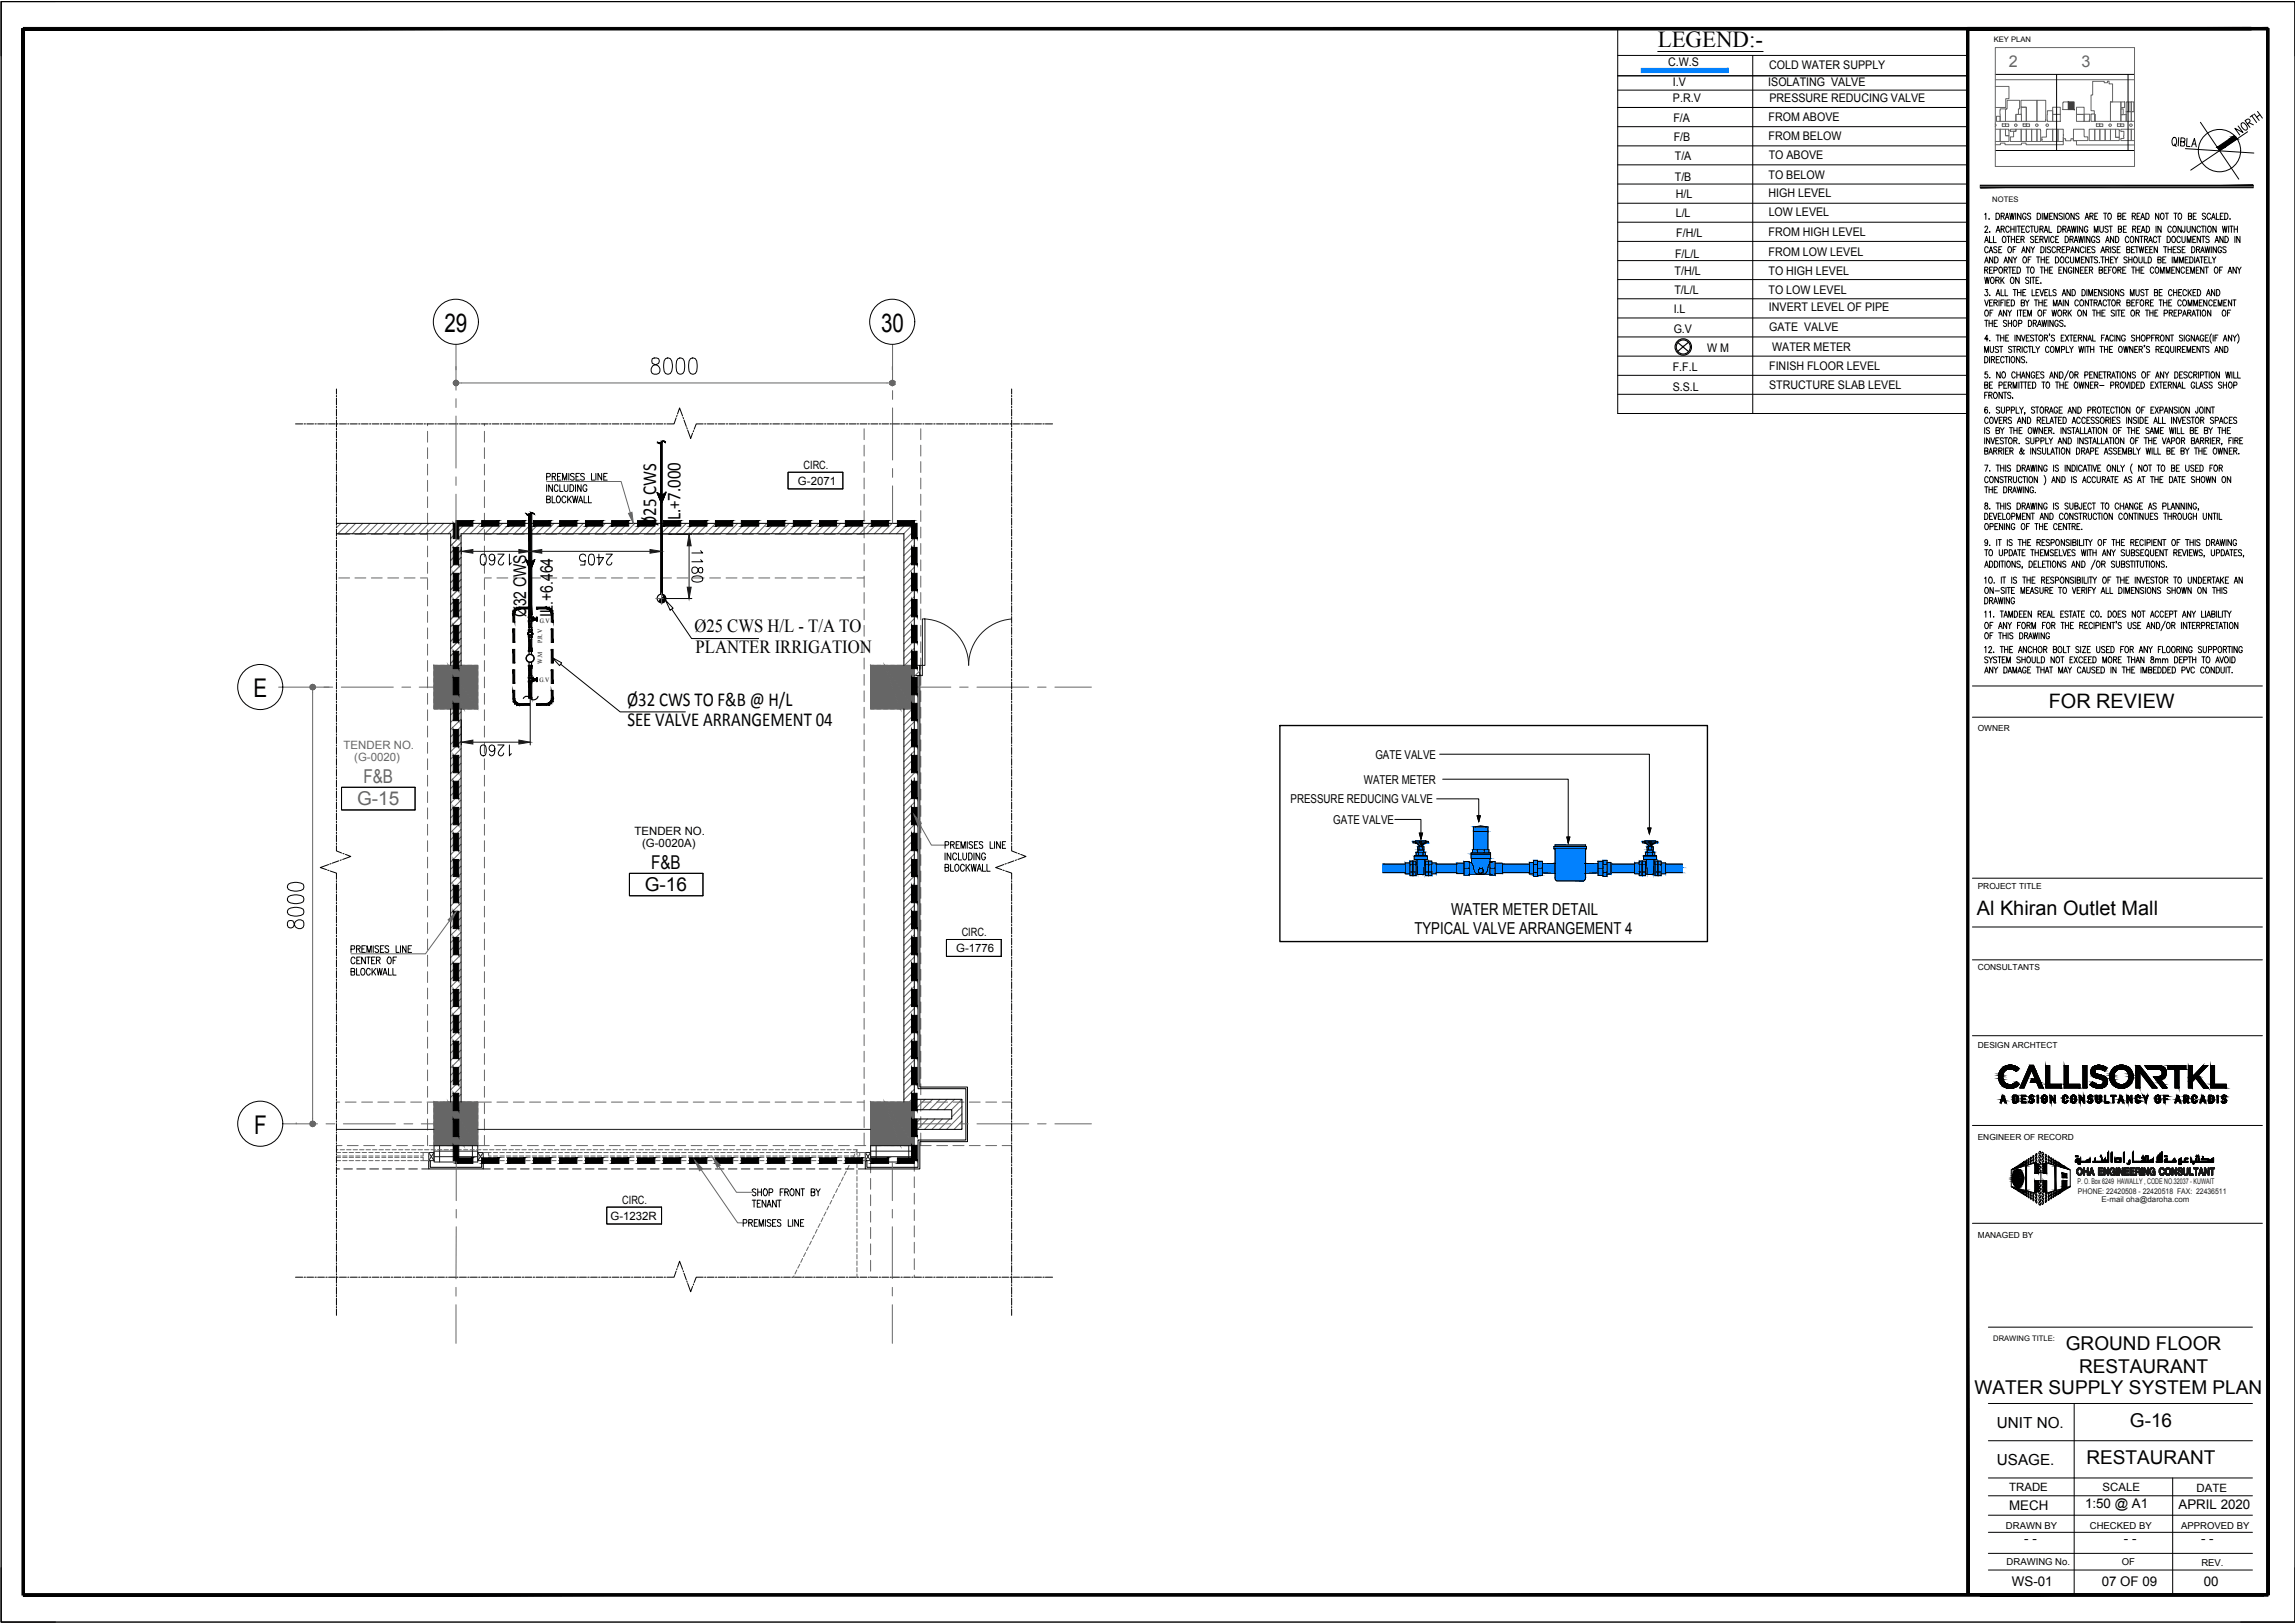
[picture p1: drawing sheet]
<svg xmlns="http://www.w3.org/2000/svg" width="420mm" height="297mm" viewBox="0 0 420 297" stroke-linecap="round" stroke-linejoin="round" font-family="sans-serif">
<defs><g id="words">
<g font-size="4.7">
<text x="81.4" y="60.7">29</text>
<text x="161.3" y="60.7">30</text>
<text x="46.4" y="127.5">E</text>
<text x="46.5" y="207.5">F</text>
</g>
<text font-size="4.2" x="303.5" y="8.5">LEGEND:-</text>
<g font-size="3.6">
<text x="120.1" y="96.4" transform="rotate(-90 120.1 96.4)">Ø25 CWS</text>
<text x="124.6" y="96" transform="rotate(-90 124.6 96)">IL.+7.000</text>
<text x="114.8" y="129.1">Ø32 CWS TO F&amp;B @ H/L</text>
<text x="375.1" y="129.6">FOR REVIEW</text>
<text x="114.9" y="133">SEE VALVE ARRANGEMENT 04</text>
<text x="361.9" y="167.4">Al Khiran Outlet Mall</text>
</g>
<g font-size="3.5" fill="#666">
<text x="66.5" y="143.3">F&amp;B</text>
<text x="65.4" y="147.4">G-15</text>
</g>
<g font-size="3.5">
<text x="119.2" y="159">F&amp;B</text>
<text x="118" y="163.1">G-16</text>
<text x="378.2" y="247">GROUND FLOOR</text>
<text x="380.6" y="251.3">RESTAURANT</text>
<text x="361.5" y="255.2">WATER SUPPLY SYSTEM PLAN</text>
<text x="389.9" y="261.1">G-16</text>
<text x="382" y="267.9">RESTAURANT</text>
</g>
<g font-size="3.4">
<text x="127.1" y="115.6">Ø25 CWS H/L - T/A TO</text>
<text x="127.3" y="119.5">PLANTER IRRIGATION</text>
</g>
<g font-size="3.2">
<text x="96.3" y="113" transform="rotate(-90 96.3 113)">Ø32 CWS</text>
<text x="101.2" y="112.8" transform="rotate(-90 101.2 112.8)">IL.+6.464</text>
</g>
<g font-size="3" fill="#666">
<text x="367.7" y="12.3">2</text>
<text x="381" y="12.3">3</text>
</g>
<g font-size="3">
<text x="265.7" y="167.5">WATER METER DETAIL</text>
<text x="259" y="170.9">TYPICAL VALVE ARRANGEMENT 4</text>
</g>
<g font-size="2.8">
<text x="365.6" y="261.3">UNIT NO.</text>
<text x="365.6" y="268.1">USAGE.</text>
</g>
<g font-size="2.4">
<text x="381.7" y="276">1:50 @ A1</text>
<text x="367.8" y="276.4">MECH</text>
<text x="398.8" y="276.2">APRIL 2020</text>
<text x="370.6" y="282.4">- -</text>
<text x="388.8" y="282.3">- -</text>
<text x="403" y="282.3">- -</text>
<text x="368.3" y="290.2">WS-01</text>
<text x="384.8" y="290.2">07 OF 09</text>
<text x="403.5" y="290.2">00</text>
</g>
<g font-size="2.2">
<text x="305.4" y="12.1">C.W.S</text>
<text x="306.3" y="15.8">I.V</text>
<text x="323.7" y="15.8">ISOLATING VALVE</text>
<text x="323.9" y="12.7">COLD WATER SUPPLY</text>
<text x="306.3" y="18.7">P.R.V</text>
<text x="306.4" y="22.4">F/A</text>
<text x="323.8" y="22.1">FROM ABOVE</text>
<text x="323.9" y="18.7">PRESSURE REDUCING VALVE</text>
<text x="306.4" y="25.8">F/B</text>
<text x="306.6" y="29.3">T/A</text>
<text x="323.8" y="25.6">FROM BELOW</text>
<text x="323.8" y="29.2">TO ABOVE</text>
<text x="306.6" y="33.2">T/B</text>
<text x="323.8" y="32.8">TO BELOW</text>
<text x="306.8" y="36.3">H/L</text>
<text x="306.8" y="39.7">L/L</text>
<text x="323.8" y="36.1">HIGH LEVEL</text>
<text x="323.8" y="39.6">LOW LEVEL</text>
<text x="306.7" y="47.2">F/L/L</text>
<text x="306.9" y="43.3">F/H/L</text>
<text x="323.8" y="46.9">FROM LOW LEVEL</text>
<text x="323.8" y="43.3">FROM HIGH LEVEL</text>
<text x="306.5" y="53.8">T/L/L</text>
<text x="306.6" y="50.3">T/H/L</text>
<text x="323.8" y="50.4">TO HIGH LEVEL</text>
<text x="323.8" y="53.8">TO LOW LEVEL</text>
<text x="306.4" y="57.2">I.L</text>
<text x="323.8" y="57">INVERT LEVEL OF PIPE</text>
<text x="306.4" y="61">G.V</text>
<text x="312.5" y="64.3">W M</text>
<text x="323.9" y="60.6">GATE VALVE</text>
<text x="324.4" y="64.2">WATER METER</text>
<text x="306.2" y="67.9">F.F.L</text>
<text x="306.2" y="71.6">S.S.L</text>
<text x="323.9" y="67.6">FINISH FLOOR LEVEL</text>
<text x="323.9" y="71.1">STRUCTURE SLAB LEVEL</text>
<text x="249.7" y="143.4">WATER METER</text>
<text x="251.8" y="138.9">GATE VALVE</text>
<text x="236.3" y="147">PRESSURE REDUCING VALVE</text>
<text x="244.1" y="150.8">GATE VALVE</text>
</g>
<g font-size="2.1">
<text x="146.1" y="88.7">G-2071</text>
<text x="147.1" y="85.9">CIRC.</text>
<text x="116.2" y="152.9">TENDER NO.</text>
<text x="117.6" y="155.1">(G-0020A)</text>
<text x="176.1" y="171.4">CIRC.</text>
<text x="175" y="174.2">G-1776</text>
<text x="113.9" y="220.4">CIRC.</text>
<text x="111.8" y="223.2">G-1232R</text>
<text x="367.8" y="273">TRADE</text>
<text x="384.9" y="273">SCALE</text>
<text x="402.1" y="273">DATE</text>
</g>
<g font-size="2.1" fill="#666">
<text x="62.9" y="137.1">TENDER NO.</text>
<text x="64.9" y="139.3">(G-0020)</text>
</g>
<g font-size="1.7">
<text x="367.2" y="279.8">DRAWN BY</text>
<text x="382.6" y="279.8">CHECKED BY</text>
<text x="399.3" y="279.8">APPROVED BY</text>
<text x="367.4" y="286.5">DRAWING No.</text>
<text x="388.5" y="286.5">OF</text>
<text x="403" y="286.7">REV.</text>
</g>
<g font-size="1.5">
<text x="362.1" y="133.8">OWNER</text>
<text x="362.1" y="162.6">PROJECT TITLE</text>
<text x="362.1" y="177.6">CONSULTANTS</text>
<text x="362.1" y="191.9">DESIGN ARCHTECT</text>
<text x="362.1" y="208.7">ENGINEER OF RECORD</text>
<text x="362.1" y="226.6">MANAGED BY</text>
</g>
<g font-size="1.4">
<text x="365" y="7.7">KEY PLAN</text>
<text x="364.7" y="36.9">NOTES</text>
<text x="364.9" y="245.4">DRAWING TITLE:</text>
</g>
<g font-size="1.4" fill="#1a1a1a">
<text x="380.4" y="216.8">P. O. Box 6249 HAWALLY , CODE NO.32037 - KUWAIT</text>
<text x="380.4" y="218.5">PHONE: 22420508 - 22420518 FAX: 22436511</text>
<text x="384.7" y="219.9">E-mail oha@daroha.com</text>
</g>
<g font-size="1.2">
<text x="98.8" y="113.9">G.V</text>
<text x="99.2" y="117.7" transform="rotate(-90 99.2 117.7)">P.R.V</text>
<text x="98.8" y="124.9">G.V</text>
<text x="99.2" y="121.4" transform="rotate(-90 99.2 121.4)">W.M</text>
</g>
</g></defs>
<!-- layer: General Layout mezz$0$S-280-M_STRUCT_FRAME -->
<g fill="none" stroke="#666" stroke-width=".18">
<path d="M78.3 77.6v.3M78.3 78.9v2M88.7 77.6v.3M88.7 78.9v2M158.2 78.5v2M168.6 78.5v2M62 97.8h2M65 97.8h2M68 97.8h2M71 97.8h2M74 97.8h2M77 97.8h1.3"/>
<path d="M78.3 81.9v2M78.3 84.9v2M78.3 87.9v2M78.3 90.9v2M78.3 93.9v2M78.3 96.9v2M78.3 99.9v2M88.7 81.9v2M88.7 84.9v2M88.7 87.9v2M88.7 90.9v2M88.7 93.9v2"/>
<path d="M88.7 96.9v2M88.7 99.9v2M88.7 97.8h1.3M91 97.8h2M94 97.8h2M96.9 97.8h2.1M99.9 97.8h2M103 97.8h1.9M106 97.8h2M109 97.8h2M111.9 97.8h2.1M114.9 97.8h2"/>
<path d="M117.9 97.8h2M120.9 97.8h2M124 97.8h1.9M126.9 97.8h2M129.9 97.8h2M132.9 97.8h2M135.9 97.8h2M138.9 97.8h2M141.9 97.8h2M144.9 97.8h2M147.9 97.8h2M150.9 97.8h2"/>
<path d="M153.9 97.8h2M156.9 97.8h1.3M158.2 81.5v2M158.2 84.5v2M158.2 87.5v2M158.2 90.5v2M158.2 93.5v1.9M158.2 96.5v2M158.2 99.5v2M168.6 81.5v2M168.6 84.5v2M168.6 87.5v2"/>
<path d="M168.6 90.5v2M168.6 93.5v1.9M168.6 96.5v2M168.6 99.5v2M62 105.8h2M65 105.8h2M68 105.8h2M71 105.8h2M74 105.8h2M77 105.8h1.3M78.3 102.9v2M78.3 105.9v2"/>
<path d="M78.3 108.9v2M78.3 111.9v2M78.3 114.9v2M78.3 117.9v2M88.7 102.9v2M88.7 105.9v2M88.7 108.9v2M88.7 111.9v2M88.7 114.9v2M88.7 117.9v2M88.7 105.8h1.3M91 105.8h2"/>
<path d="M94 105.8h2M96.9 105.8h2.1M99.9 105.8h2M103 105.8h1.9M106 105.8h2M109 105.8h2M111.9 105.8h2.1M114.9 105.8h2M117.9 105.8h2M120.9 105.8h2M124 105.8h1.9M126.9 105.8h2"/>
<path d="M129.9 105.8h2M132.9 105.8h2M135.9 105.8h2M138.9 105.8h2M141.9 105.8h2M144.9 105.8h2M147.9 105.8h2M150.9 105.8h2M153.9 105.8h2M156.9 105.8h1.3M158.2 102.5v2M158.2 105.4v2.1"/>
<path d="M158.2 108.4v2M158.2 111.4v2M158.2 114.5v1.9M158.2 117.5v2M168.6 102.5v2M168.6 105.4v2.1M168.6 108.4v2M168.6 111.4v2M168.6 114.5v1.9M168.6 117.5v2M78.3 120.9v2M78.3 123.9v2"/>
<path d="M78.3 126.9v2M78.3 129.9v2M78.3 132.9v2M78.3 135.9v2M78.3 138.9v2M88.7 120.9v2M88.7 123.9v2M88.7 126.9v2M88.7 129.9v2M88.7 132.9v2M88.7 135.9v2M88.7 138.9v2"/>
<path d="M158.2 120.4v2.1M158.2 123.4v2M158.2 126.4v2M158.2 129.4v2M158.2 132.4v2M158.2 135.4v2M158.2 138.4v2M168.6 120.4v2.1M168.6 123.4v2M168.6 126.4v2M168.6 129.4v2M168.6 132.4v2"/>
<path d="M168.6 135.4v2M168.6 138.4v2M78.3 141.9v2M78.3 144.9v2M78.3 147.9v2M78.3 150.9v2M78.3 153.9v2M78.3 156.9v2M78.3 159.8v2.1M88.7 141.9v2M88.7 144.9v2M88.7 147.9v2"/>
<path d="M88.7 150.9v2M88.7 153.9v2M88.7 156.9v2M88.7 159.8v2.1M158.2 141.4v2M158.2 144.4v2M158.2 147.4v2M158.2 150.4v2M158.2 153.4v2M158.2 156.4v2M158.2 159.4v2M168.6 141.4v2"/>
<path d="M168.6 144.4v2M168.6 147.4v2M168.6 150.4v2M168.6 153.4v2M168.6 156.4v2M168.6 159.4v2M78.3 162.8v2M78.3 165.8v2M78.3 168.9v1.9M78.3 171.9v1.9M78.3 174.8v2.1M78.3 177.8v2"/>
<path d="M88.7 162.8v2M88.7 165.8v2M88.7 168.9v1.9M88.7 171.9v1.9M88.7 174.8v2.1M88.7 177.8v2M158.2 162.4v2M158.2 165.4v2M158.2 168.4v2M158.2 171.4v2M158.2 174.4v2M158.2 177.4v2"/>
<path d="M168.6 162.4v2M168.6 165.4v2M168.6 168.4v2M168.6 171.4v2M168.6 174.4v2M168.6 177.4v2M78.3 180.8v2M78.3 183.8v2M78.3 186.8v2M78.3 189.8v2M78.3 192.8v2M78.3 195.8v2"/>
<path d="M78.3 198.8v2M88.7 180.8v2M88.7 183.8v2M88.7 186.8v2M88.7 189.8v2M88.7 192.8v2M88.7 195.8v2M88.7 198.8v2M158.2 180.4v2M158.2 183.4v2M158.2 186.4v2M158.2 189.4v2"/>
<path d="M158.2 192.4v2M158.2 195.4v2M158.2 198.4v1.9M168.6 180.4v2M168.6 183.4v2M168.6 186.4v2M168.6 189.4v2M168.6 192.4v2M168.6 195.4v2M168.6 198.4v1.9M61.6 209.7h1M61.6 201.7h.6"/>
<path d="M63.2 201.7h2M63.6 209.7h2M66.2 201.7h2M66.6 209.7h2M69.2 201.7h2M69.6 209.7h2M72.2 201.7h2M72.6 209.7h2M75.2 201.7h2M75.6 209.7h2M78.2 201.7h2M78.3 201.8v2"/>
<path d="M78.3 204.8v2M78.3 207.8v1.9M78.6 209.7h2M81.2 201.7h2M81.6 209.7h2M84.2 201.7h2M84.6 209.7h2M87.2 201.7h2.8M87.6 209.7h2M88.7 201.8v2M88.7 204.8v2M88.7 207.8v1.9"/>
<path d="M90.6 209.7h2M91 201.7h2M93.6 209.7h1.9M94 201.7h2M96.6 209.7h2M96.9 201.7h2.1M99.6 209.7h2M99.9 201.7h2M102.6 209.7h2M103 201.7h1.9M105.5 209.7h2.1M106 201.7h2"/>
<path d="M108.5 209.7h2M109 201.7h2M111.5 209.7h2M111.9 201.7h2.1M114.6 209.7h1.9M114.9 201.7h2M117.5 209.7h2M117.9 201.7h2M120.5 209.7h2M120.9 201.7h2M123.5 209.7h2M124 201.7h1.9"/>
<path d="M126.5 209.7h2M126.9 201.7h2M129.5 209.7h2M129.9 201.7h2M132.5 209.7h2M132.9 201.7h2M135.5 209.7h2M135.9 201.7h2M138.5 209.7h2M138.9 201.7h2M141.5 209.7h2M141.9 201.7h2"/>
<path d="M144.5 209.7h2M144.9 201.7h2M147.5 209.7h2M147.9 201.7h2M150.5 209.7h2M150.9 201.7h2M153.5 209.7h2M153.9 201.7h2M156.5 209.7h2M156.9 201.7h1.3M158.2 201.4v2M158.2 204.4v2"/>
<path d="M158.2 207.4v2.3M159.4 209.7v2M159.4 212.7v2M159.4 215.7v2M159.4 218.7v2M159.5 209.7h2M162.5 209.7h2M165.5 209.7h2M167.4 209.7v1.7M167.4 212.4v2M167.4 215.4v2M167.4 218.4v2"/>
<path d="M168.5 209.7h2M168.6 201.7h1.9M168.6 201.4v2M168.6 204.4v2M168.6 207.4v2.3M171.5 209.7h2M171.5 201.7h2M174.5 209.7h2M174.5 201.7h2M177.5 209.7h2M177.5 201.7h2M180.5 209.7h2"/>
<path d="M180.5 201.7h2M183.5 209.7h1.7M183.5 201.7h1.7M159.4 221.7v2M159.4 224.6v2.1M159.4 227.7v1.9M159.4 230.7v1.9M159.4 233.7v.1M167.4 221.4v2M167.4 224.4v2M167.4 227.4v1.9M167.4 230.4v2"/>
<path d="M167.4 233.4v.4"/>
</g>
<!-- layer: General Layout mezz$0$S-280-M_COLUMN -->
<g fill="none" stroke="#666" stroke-width=".18">
<path d="M79.5 129.1v.6h.6M79.5 122.9v.7M79.5 124.1v.8M79.5 125.4v.7M79.5 126.6v.8M79.5 127.9v.7M80.1 121.8h-.6v.6M80.6 129.7h.8M80.6 121.8h.8M81.9 129.7h.7M81.9 121.8h.7M83.1 129.7h.8"/>
<path d="M83.1 121.8h.8M84.3 129.7h.8M84.3 121.8h.8M85.6 129.7h.8M85.6 121.8h.8M86.8 121.8h.7v.6M87.5 129.1v.6h-.7M87.5 122.9v.7M87.5 124.1v.8M87.5 125.4v.7M87.5 126.6v.8M87.5 127.9v.7"/>
<path d="M159.4 129.1v.6h.6M159.4 122.9v.7M159.4 124.1v.8M159.4 125.4v.7M159.4 126.6v.8M159.4 127.9v.7M160 121.8h-.6v.6M160.5 129.7h.7M160.5 121.8h.7M161.8 129.7h.7M161.8 121.8h.7M163 129.7h.7"/>
<path d="M163 121.8h.7M164.3 129.7h.7M164.3 121.8h.7M165.5 129.7h.7M165.5 121.8h.7M166.8 121.8h.6v.6M167.4 129.1v.6h-.6M167.4 122.9v.7M167.4 124.1v.8M167.4 125.4v.7M167.4 126.6v.8M167.4 127.9v.7"/>
<path d="M79.5 209.1v.6h.6M79.5 202.8v.8M79.5 204.1v.7M79.5 205.3v.8M79.5 206.6v.7M79.5 207.8v.8M80.1 201.7h-.6v.6M80.6 209.7h.8M80.6 201.7h.8M81.9 209.7h.7M81.9 201.7h.7M83.1 209.7h.8"/>
<path d="M83.1 201.7h.8M84.3 209.7h.8M84.3 201.7h.8M85.6 209.7h.8M85.6 201.7h.8M86.8 201.7h.7v.6M87.5 209.1v.6h-.7M87.5 202.8v.8M87.5 204.1v.7M87.5 205.3v.8M87.5 206.6v.7M87.5 207.8v.8"/>
<path d="M159.4 209.1v.6h.6M159.4 202.8v.8M159.4 204.1v.7M159.4 205.3v.8M159.4 206.6v.7M159.4 207.8v.8M160 201.7h-.6v.6M160.5 209.7h.7M160.5 201.7h.7M161.8 209.7h.7M161.8 201.7h.7M163 209.7h.7"/>
<path d="M163 201.7h.7M164.3 209.7h.7M164.3 201.7h.7M165.5 209.7h.7M165.5 201.7h.7M166.8 201.7h.6v.6M167.4 209.1v.6h-.6M167.4 202.8v.8M167.4 204.1v.7M167.4 205.3v.8M167.4 206.6v.7M167.4 207.8v.8"/>
</g>
<!-- layer: 01_GROUND FLOOR PLAN$0$ae-00-col-gf-x$0$A-COL-HATCH -->
<g fill="#666" stroke="#666" stroke-width=".18">
<path d="M82.1 121.8h5.4v7.9z"/>
<path d="M82.1 121.8l5.4 7.9h-2.6z"/>
<path d="M162 121.8h5.4v7.9z"/>
<path d="M162 121.8l5.4 7.9h-2.6z"/>
<path d="M82.1 201.7h5.4v8z"/>
<path d="M82.1 201.7l5.4 8h-2.6z"/>
<path d="M162 201.7h5.4v8z"/>
<path d="M162 201.7l5.4 8h-2.6z"/>
<path d="M79.5 121.8l5.4 7.9-2.8-7.9zM79.5 121.8l5.4 7.9h-5.4z"/>
<path d="M159.4 121.8l5.4 7.9-2.8-7.9zM159.4 121.8l5.4 7.9h-5.4z"/>
<path d="M79.5 201.7l5.4 8-2.8-8zM79.5 201.7l5.4 8h-5.4z"/>
<path d="M159.4 201.7l5.4 8-2.8-8zM159.4 201.7l5.4 8h-5.4z"/>
</g>
<!-- layer: 01_GROUND FLOOR PLAN$0$ae-00-col-gf-x$0$A-COL -->
<path d="M79.5 121.8h8v7.9h-8zM159.4 121.8h8v7.9h-8zM79.5 201.7h8v8h-8zM159.4 201.7h8v8h-8z" fill="none" stroke="#666" stroke-width=".18"/>
<!-- layer: 01_GROUND FLOOR PLAN$0$A-WA-HATCH -->
<g fill="none" stroke="#666" stroke-width=".18">
<path d="M62.4 95.8l-.8 .8M63.8 95.8l-2 1.9M65.1 95.8l-1.9 1.9M66.4 95.8l-1.9 1.9M67.8 95.8l-1.9 1.9M69.1 95.8l-1.9 1.9M70.5 95.8l-1.9 1.9M71.8 95.8l-1.9 1.9M73.2 95.8l-2 1.9M74.5 95.8l-1.9 1.9M75.9 95.8l-1.9 1.9M77.2 95.8l-1.9 1.9"/>
<path d="M78.5 95.8l-1.8 1.9M79.9 95.8l-1.9 1.9M81.2 95.8l-1.9 1.9M82.6 95.8l-1.9 1.9M83.9 95.8l-1.9 1.9M84.4 98l-1.9 1.9M84.4 99.3l-1.9 1.9M85.3 95.8l-2.8 2.7M86.6 95.8l-1.9 1.9M88 95.8l-1.9 1.9M89.3 95.8l-1.9 1.9M90.6 95.8l-1.8 1.9"/>
<path d="M92 95.8l-1.9 1.9M93.3 95.8l-1.9 1.9M94.7 95.8l-1.9 1.9M96.1 95.8l-2 1.9M97.4 95.8l-1.9 1.9M98.7 95.8l-1.9 1.9M100.1 95.8l-1.9 1.9M101.4 95.8l-1.9 1.9M102.8 95.8l-1.9 1.9M104.1 95.8l-1.9 1.9M105.5 95.8l-2 1.9M106.8 95.8l-1.9 1.9"/>
<path d="M108.2 95.8l-1.9 1.9M109.5 95.8l-1.9 1.9M110.8 95.8l-1.9 1.9M112.2 95.8l-1.9 1.9M113.5 95.8l-1.9 1.9M114.9 95.8l-1.9 1.9M116.2 95.8l-1.9 1.9M117.6 95.8l-1.9 1.9M118.9 95.8l-1.9 1.9M120.3 95.8l-1.9 1.9M121.6 95.8l-1.9 1.9M122.9 95.8l-1.9 1.9"/>
<path d="M124.3 95.8l-1.9 1.9M125.6 95.8l-1.9 1.9M127 95.8l-1.9 1.9M128.3 95.8l-1.9 1.9M129.7 95.8l-1.9 1.9M131 95.8l-1.9 1.9M132.4 95.8l-1.9 1.9M133.7 95.8l-1.9 1.9M135 95.8l-1.8 1.9M136.4 95.8l-1.9 1.9M137.8 95.8l-2 1.9M139.1 95.8l-1.9 1.9"/>
<path d="M140.4 95.8l-1.8 1.9M141.8 95.8l-1.9 1.9M143.1 95.8l-1.9 1.9M144.5 95.8l-1.9 1.9M145.8 95.8l-1.9 1.9M147.2 95.8l-1.9 1.9M148.5 95.8l-1.9 1.9M149.9 95.8l-1.9 1.9M151.2 95.8l-1.9 1.9M152.6 95.8l-1.9 1.9M153.9 95.8l-1.9 1.9M155.2 95.8l-1.9 1.9"/>
<path d="M156.6 95.8l-1.9 1.9M157.9 95.8l-1.9 1.9M159.3 95.8l-1.9 1.9M160.6 95.8l-1.9 1.9M162 95.8l-1.9 1.9M163.3 95.8l-1.9 1.9M164.7 95.8l-1.9 1.9M166 95.8l-1.9 1.9M167.3 95.8l-1.9 1.9M167.4 97.1l-1.9 1.9M167.4 98.5l-1.9 1.9M167.4 99.8l-1.9 1.9"/>
<path d="M84.4 100.7l-1.9 1.9M84.4 102l-1.9 1.9M84.4 103.4l-1.9 1.9M84.4 104.7l-1.9 1.9M84.4 106.1l-1.9 1.8M84.4 107.4l-1.9 1.9M84.4 108.7l-1.9 1.9M84.4 110.1l-1.9 1.9M84.4 111.4l-1.9 2M84.4 112.8l-1.9 1.9M84.4 114.1l-1.9 1.9M84.4 115.5l-1.9 1.9"/>
<path d="M84.4 116.8l-1.9 1.9M84.4 118.2l-1.9 1.8M84.4 119.5l-1.9 1.9M167.4 101.1l-1.9 1.9M167.4 102.5l-1.9 1.9M167.4 103.8l-1.9 1.9M167.4 105.2l-1.9 1.9M167.4 106.5l-1.9 1.9M167.4 107.9l-1.9 1.9M167.4 109.2l-1.9 1.9M167.4 110.6l-1.9 1.9M167.4 111.9l-1.9 1.9"/>
<path d="M167.4 113.2l-1.9 1.9M167.4 114.6l-1.9 1.9M167.4 115.9l-1.9 1.9M167.4 117.3l-1.9 1.9M167.4 118.6l-1.9 1.9M167.4 120l-1.8 1.8M83.6 129.7l-1.1 1.1M84.4 120.8l-.9 1M84.4 130.3l-1.9 1.9M84.4 134.3l-1.9 1.9M84.4 135.7l-1.9 1.9M84.4 137l-1.9 1.9"/>
<path d="M84.4 131.6l-1.9 1.9M84.4 133l-1.9 1.9M84.4 138.3l-1.9 1.9M84.4 139.7l-1.9 1.9M165.7 129.7l-.2 .2M167 129.7l-1.5 1.6M167.4 121.3l-.4 .5M167.4 130.8l-1.9 1.9M167.4 132.1l-1.9 1.9M167.4 133.4l-1.9 1.9M167.4 134.8l-1.9 1.9M167.4 136.1l-1.9 1.9"/>
<path d="M167.4 137.5l-1.9 1.9M167.4 138.8l-1.9 1.9M84.4 141l-1.9 1.9M84.4 142.4l-1.9 1.9M84.4 147.8l-1.9 1.9M84.4 149.1l-1.9 1.9M84.4 153.1l-1.9 2M84.4 154.5l-1.9 1.9M84.4 155.9l-1.9 1.9M84.4 159.9l-1.9 1.9M84.4 143.7l-1.9 1.9M84.4 145.1l-1.9 1.9"/>
<path d="M84.4 146.4l-1.9 1.9M84.4 150.5l-1.9 1.8M84.4 151.8l-1.9 1.9M84.4 157.2l-1.9 1.9M84.4 158.5l-1.9 1.9M167.4 140.2l-1.9 1.9M167.4 141.5l-1.9 1.9M167.4 142.9l-1.9 1.9M167.4 144.2l-1.9 1.9M167.4 145.5l-1.9 1.9M167.4 146.9l-1.9 1.9M167.4 148.2l-1.9 1.9"/>
<path d="M167.4 149.6l-1.9 1.9M167.4 150.9l-1.9 1.9M167.4 152.3l-1.9 1.9M167.4 153.6l-1.9 1.9M167.4 155l-1.9 1.9M167.4 156.3l-1.9 1.9M167.4 157.7l-1.9 1.8M167.4 159l-1.9 1.9M84.4 161.2l-1.9 1.9M84.4 162.6l-1.9 1.9M84.4 166.6l-1.9 1.9M84.4 168l-1.9 1.9"/>
<path d="M84.4 172l-1.9 1.9M84.4 173.3l-1.9 1.9M84.4 174.7l-1.9 1.9M84.4 178.7l-1.9 1.9M84.4 163.9l-1.9 1.9M84.4 165.3l-1.9 1.9M84.4 169.3l-1.9 1.9M84.4 170.6l-1.9 1.9M84.4 176.1l-1.9 1.8M84.4 177.4l-1.9 1.9M167.4 160.3l-1.9 1.9M167.4 161.7l-1.9 1.9"/>
<path d="M167.4 163.1l-1.9 1.9M167.4 164.4l-1.9 1.9M167.4 165.7l-1.9 1.9M167.4 167.1l-1.9 1.9M167.4 168.4l-1.9 1.9M167.4 169.8l-1.9 1.8M167.4 171.1l-1.9 1.9M167.4 172.5l-1.9 1.9M167.4 173.8l-1.9 1.9M167.4 175.2l-1.9 1.9M167.4 176.5l-1.9 1.9M167.4 177.8l-1.9 1.9"/>
<path d="M167.4 179.2l-1.9 1.9M84.4 180.1l-1.9 1.9M84.4 181.4l-1.9 1.9M84.4 184.1l-1.9 1.9M84.4 185.4l-1.9 2M84.4 186.8l-1.9 1.9M84.4 188.2l-1.9 1.9M84.4 190.8l-1.9 1.9M84.4 192.2l-1.9 1.9M84.4 193.5l-1.9 1.9M84.4 194.9l-1.9 1.9M84.4 196.2l-1.9 1.9"/>
<path d="M84.4 197.6l-1.9 1.9M84.4 198.9l-1.9 1.9M84.4 182.8l-1.9 1.8M84.4 189.5l-1.9 1.9M167.4 180.5l-1.9 1.9M167.4 181.9l-1.9 1.9M167.4 183.2l-1.9 1.9M167.4 184.6l-1.9 1.9M167.4 185.9l-1.9 1.9M167.4 187.3l-1.9 1.9M167.4 188.6l-1.9 1.9M167.4 190l-1.9 1.8"/>
<path d="M167.4 191.3l-1.9 1.9M167.4 192.6l-1.9 1.9M167.4 194l-1.9 1.9M167.4 195.4l-1.9 1.9M167.4 196.7l-1.9 1.9M167.4 198l-1.9 1.9M167.4 199.4l-1.9 1.9M84.4 200.3l-1.4 1.4M84.4 201.6l-.1 .1M167.4 200.7l-1 1"/>
</g>
<!-- layer: 01_GROUND FLOOR PLAN$0$AE-00-GF-WA-X$0$A-DOOR -->
<path d="M168.9 113.3h.4v8.5h-.4zM169.3 113.3a8.5 8.5 0 0 1 8 8.5 8.5 8.5 0 0 1 7.9-8.5M168.4 121.8h.5v1.8h-.5z" fill="none" stroke="#1a1a1a" stroke-width=".18"/>
<!-- layer: 01_GROUND FLOOR PLAN$0$AE-00-GF-WA-X$0$A-WALL_INT -->
<path d="M167.4 121.8h1v1.8h-1M167.4 201.2h8.7v5.5h-8.7v-1.9h6.8v-1.7h-6.8z" fill="none" stroke="#000" stroke-width=".18"/>
<!-- layer: 01_GROUND FLOOR PLAN$0$AE-00-GF-WA-X$0$A-WA-HATCH -->
<g fill="none" stroke="#666" stroke-width=".18">
<path d="M168.1 121.8l-.7 .6M168.4 122.8l-.9 .8M168 201.2l-.6 .6M168.5 204.8l-1.1 1.1M169.4 201.2l-1.9 1.9M169.8 204.8l-1.9 1.9M170.7 201.2l-1.9 1.9M171.2 204.8l-2 1.9M172.1 201.2l-1.9 1.9M172.5 204.8l-1.9 1.9M173.4 201.2l-1.9 1.9M173.9 204.8l-1.9 1.9"/>
<path d="M174.8 201.2l-2 1.9M176.1 201.2l-1.9 1.9M176.1 202.5l-1.9 1.9M176.1 203.9l-2.8 2.8M176.1 205.2l-1.4 1.5M176.1 206.5l-.1 .2"/>
</g>
<!-- layer: 01_GROUND FLOOR PLAN$0$A-WALL_INT -->
<path d="M61.6 97.7h20.9v24.1M61.6 95.8h105.8v26M82.5 129.7v72M84.4 121.8v-24.1h81.1v24.1M84.4 129.7v72M165.5 129.7v72M167.4 129.7v10.7M167.4 142.4v59.3" fill="none" stroke="#000" stroke-width=".18"/>
<!-- layer: 01_GROUND FLOOR PLAN$0$A-FLOR-OVHD -->
<g fill="none" stroke="#666" stroke-width=".18">
<path d="M61.6 210.4h.2M62.3 210.4h.8M63.5 210.4h.8M64.6 210.4h.8M65.8 210.4h.8M67 210.4h.8M68.2 210.4h.8M69.4 210.4h.8M70.6 210.4h.8M71.8 210.4h.8M73 210.4h.7M74.2 210.4h.8"/>
<path d="M75.4 210.4h.8M76.5 210.4h.8M77.7 210.4h.8M78.9 210.4h.8M80.1 210.4h.8M81.3 210.4h.8M82.5 210.4h.8M83.7 210.4h.8M84.9 210.4h.7M86.1 210.4h.7M87.2 210.4h.9M88.4 210.4h.8"/>
<path d="M89.6 210.4h.8M90.8 210.4h.8M92 210.4h.8M93.2 210.4h.8M94.4 210.4h.8M95.5 210.4h.9M96.8 210.4h.7M98 210.4h.7M99.1 210.4h.8M100.3 210.4h.8M101.5 210.4h.8M102.7 210.4h.8"/>
<path d="M103.9 210.4h.8M105.1 210.4h.8M106.3 210.4h.8M107.4 210.4h.8M108.6 210.4h.8M109.9 210.4h.7M111 210.4h.8M112.2 210.4h.8M113.4 210.4h.8M114.6 210.4h.8M115.8 210.4h.8M117 210.4h.8"/>
<path d="M118.2 210.4h.8M119.3 210.4h.8M120.5 210.4h.8M121.8 210.4h.7M122.9 210.4h.8M124.1 210.4h.8M125.3 210.4h.8M126.5 210.4h.8M127.7 210.4h.8M128.9 210.4h.8M130 210.4h.9M131.2 210.4h.8"/>
<path d="M132.4 210.4h.8M133.6 210.4h.8M134.8 210.4h.8M136 210.4h.8M137.2 210.4h.8M138.4 210.4h.8M139.6 210.4h.8M140.8 210.4h.8M141.9 210.4h.8M143.1 210.4h.8M144.3 210.4h.8M145.5 210.4h.8"/>
<path d="M146.7 210.4h.8M147.9 210.4h.8M149.1 210.4h.8M150.3 210.4h.8M151.5 210.4h.8M152.3 219.7l-.4 .7M152.7 210.4h.8M152.8 218.6l-.4 .7M153.3 217.5l-.3 .8M153.8 210.4h.8M153.9 216.5l-.4 .7M154.4 215.4l-.3 .7"/>
<path d="M154.9 214.4l-.3 .7M155 210.4h.8M155.4 213.3l-.3 .7M156 212.2l-.4 .7M156.2 210.4h.7M156.5 211.2l-.3 .7M156.9 210.4l-.2 .4M156.9 210.4v1M156.9 211.8v.7M156.9 213v.7M156.9 214.2v.7M156.9 215.3v.8"/>
<path d="M156.9 216.5v.8M156.9 217.7v.8M156.9 218.9v.8M145.4 233.5l-.2 .3M145.9 232.4l-.4 .8M146.4 231.4l-.3 .7M146.9 230.3l-.3 .7M147.5 229.3l-.4 .7M148 228.2l-.3 .7M148.5 227.1l-.3 .7M149.1 226l-.4 .8M149.6 225l-.3 .7"/>
<path d="M150.2 223.9l-.4 .7M150.7 222.9l-.4 .7M151.2 221.8l-.4 .7M151.7 220.8l-.3 .6M156.9 220.1v.8M156.9 221.3v.8M156.9 222.4v.9M156.9 223.7v.7M156.9 224.9v.7M156.9 226v.8M156.9 227.2v.8M156.9 228.4v.8"/>
<path d="M156.9 229.6v.8M156.9 230.8v.8M156.9 232v.8M156.9 233.2v.6"/>
</g>
<path d="M168.1 123.6v75.6h8.7v9.4h-8.7v5h-9.4v-1.2h-.3v1.5h10v-5h8.7v-9.9h-8.7v-75.4M78.5 212.4h.3v1.2h9.4v-1.2h.3v1.5h-10z" fill="none" stroke="#000" stroke-width=".18"/>
<!-- layer: 01_GROUND FLOOR PLAN$0$AE-00-GF PLAN-ISK-X$0$A-FLOR-OVHD -->
<g fill="none" stroke="#1a1a1a" stroke-width=".18">
<path d="M61.6 213.9h.5M62.9 213.9h1.6M65.3 213.9h1.6M67.7 213.9h1.6M70.1 213.9h1.6M72.5 213.9h1.5M74.8 213.9h1.6M77.2 213.9h1.3M88.5 213.9h1.2M90.5 213.9h1.6M92.9 213.9h1.6M95.3 213.9h1.6"/>
<path d="M97.7 213.9h1.5M100 213.9h1.6M102.4 213.9h1.6M104.8 213.9h1.6M107.2 213.9h1.6M109.6 213.9h1.5M111.9 213.9h1.6M114.3 213.9h1.6M116.7 213.9h1.6M119.1 213.9h1.6M121.5 213.9h1.5M123.8 213.9h1.6"/>
<path d="M126.2 213.9h1.6M128.6 213.9h1.6M131 213.9h1.5M133.4 213.9h1.5M135.7 213.9h1.6M138.1 213.9h1.6M140.5 213.9h1.6M142.9 213.9h1.5M145.2 213.9h1.6M147.6 213.9h1.6M150 213.9h1.6M152.4 213.9h1.6"/>
<path d="M154.8 213.9h1.5M157.1 213.9h1.3"/>
</g>
<path d="M61.6 206.7h17.9M87.5 206.7h71.9" fill="none" stroke="#1a1a1a" stroke-width=".18"/>
<!-- layer: 01_GROUND FLOOR PLAN$0$AE-00-GF PLAN-ISK-X$0$A-Steel Frame -->
<g fill="none" stroke="#1a1a1a" stroke-width=".18">
<path d="M78.5 210.9h1v1.5h-1zM78.5 210.9l1 1.5M79.5 209.7h8v3h-8zM79.5 210.9l-1 1.5M79.5 211.7h8M79.5 210.7h8M80.5 209.7v3M86.5 209.7v3M87.5 210.9h1v1.5h-1zM87.5 210.9l1 1.5M88.5 210.9l-1 1.5M158.4 210.9h1v1.5h-1z"/>
<path d="M158.4 210.9l1 1.5M159.4 209.7h8v3h-8zM159.4 211.7h8M159.4 210.7h8M159.4 210.9l-1 1.5M160.4 209.7v3M166.4 209.7v3"/>
</g>
<g fill="none" stroke="#666" stroke-width=".18">
<path d="M61.6 211.6h.8M61.6 210.9h.8M61.6 211.8h.8M61.6 212.4h.8M62.7 211.6h.8M62.7 210.9h.8M62.7 211.8h.8M62.7 212.4h.8M63.9 211.6h.8M63.9 210.9h.8M63.9 211.8h.8M63.9 212.4h.8"/>
<path d="M65.1 211.6h.8M65.1 210.9h.8M65.1 211.8h.8M65.1 212.4h.8M66.3 211.6h.8M66.3 210.9h.8M66.3 211.8h.8M66.3 212.4h.8M67.5 211.6h.8M67.5 210.9h.8M67.5 211.8h.8M67.5 212.4h.8"/>
<path d="M68.7 211.6h.8M68.7 210.9h.8M68.7 211.8h.8M68.7 212.4h.8M69.9 211.6h.8M69.9 210.9h.8M69.9 211.8h.8M69.9 212.4h.8M71.1 211.6h.8M71.1 210.9h.8M71.1 211.8h.8M71.1 212.4h.8"/>
<path d="M72.3 211.6h.8M72.3 210.9h.8M72.3 211.8h.8M72.3 212.4h.8M73.4 211.6h.9M73.4 210.9h.9M73.4 211.8h.9M73.4 212.4h.9M74.6 211.6h.8M74.6 210.9h.8M74.6 211.8h.8M74.6 212.4h.8"/>
<path d="M75.8 211.6h.8M75.8 210.9h.8M75.8 211.8h.8M75.8 212.4h.8M77 211.6h.5M77 210.9h.5M77 211.8h.5M77 212.4h.5M77.5 210.9h1v.6M77.5 211.9v.5h1v-.5M77.5 210.9v.6M88.5 211.9v.5h1v-.5"/>
<path d="M89.5 210.9h-1v.6M89.5 211.6h.4M89.5 210.9h.4M89.5 211.8h.4M89.5 212.4h.4M89.5 210.9v.6M90.3 211.6h.8M90.3 210.9h.8M90.3 211.8h.8M90.3 212.4h.8M91.5 211.6h.8M91.5 210.9h.8"/>
<path d="M91.5 211.8h.8M91.5 212.4h.8M92.7 211.6h.8M92.7 210.9h.8M92.7 211.8h.8M92.7 212.4h.8M93.9 211.6h.8M93.9 210.9h.8M93.9 211.8h.8M93.9 212.4h.8M95.1 211.6h.8M95.1 210.9h.8"/>
<path d="M95.1 211.8h.8M95.1 212.4h.8M96.3 211.6h.8M96.3 210.9h.8M96.3 211.8h.8M96.3 212.4h.8M97.5 211.6h.8M97.5 210.9h.8M97.5 211.8h.8M97.5 212.4h.8M98.6 211.6h.8M98.6 210.9h.8"/>
<path d="M98.6 211.8h.8M98.6 212.4h.8M99.9 211.6h.7M99.9 210.9h.7M99.9 211.8h.7M99.9 212.4h.7M101 211.6h.8M101 210.9h.8M101 211.8h.8M101 212.4h.8M102.2 211.6h.8M102.2 210.9h.8"/>
<path d="M102.2 211.8h.8M102.2 212.4h.8M103.4 211.6h.8M103.4 210.9h.8M103.4 211.8h.8M103.4 212.4h.8M104.6 211.6h.8M104.6 210.9h.8M104.6 211.8h.8M104.6 212.4h.8M105.8 211.6h.8M105.8 210.9h.8"/>
<path d="M105.8 211.8h.8M105.8 212.4h.8M107 211.6h.8M107 210.9h.8M107 211.8h.8M107 212.4h.8M108.2 211.6h.8M108.2 210.9h.8M108.2 211.8h.8M108.2 212.4h.8M109.3 211.6h.9M109.3 210.9h.9"/>
<path d="M109.3 211.8h.9M109.3 212.4h.9M110.5 211.6h.8M110.5 210.9h.8M110.5 211.8h.8M110.5 212.4h.8M111.7 211.6h.8M111.7 210.9h.8M111.7 211.8h.8M111.7 212.4h.8M112.9 211.6h.8M112.9 210.9h.8"/>
<path d="M112.9 211.8h.8M112.9 212.4h.8M114.1 211.6h.8M114.1 210.9h.8M114.1 211.8h.8M114.1 212.4h.8M115.3 211.6h.8M115.3 210.9h.8M115.3 211.8h.8M115.3 212.4h.8M116.5 211.6h.8M116.5 210.9h.8"/>
<path d="M116.5 211.8h.8M116.5 212.4h.8M117.7 211.6h.8M117.7 210.9h.8M117.7 211.8h.8M117.7 212.4h.8M118.9 211.6h.8M118.9 210.9h.8M118.9 211.8h.8M118.9 212.4h.8M120.1 211.6h.8M120.1 210.9h.8"/>
<path d="M120.1 211.8h.8M120.1 212.4h.8M121.2 211.6h.8M121.2 210.9h.8M121.2 211.8h.8M121.2 212.4h.8M122.4 211.6h.8M122.4 210.9h.8M122.4 211.8h.8M122.4 212.4h.8M123.6 211.6h.8M123.6 210.9h.8"/>
<path d="M123.6 211.8h.8M123.6 212.4h.8M124.8 211.6h.8M124.8 210.9h.8M124.8 211.8h.8M124.8 212.4h.8M126 211.6h.8M126 210.9h.8M126 211.8h.8M126 212.4h.8M127.2 211.6h.8M127.2 210.9h.8"/>
<path d="M127.2 211.8h.8M127.2 212.4h.8M128.4 211.6h.8M128.4 210.9h.8M128.4 211.8h.8M128.4 212.4h.8M129.6 211.6h.8M129.6 210.9h.8M129.6 211.8h.8M129.6 212.4h.8M130.8 211.6h.8M130.8 210.9h.8"/>
<path d="M130.8 211.8h.8M130.8 212.4h.8M132 211.6h.8M132 210.9h.8M132 211.8h.8M132 212.4h.8M133.1 211.6h.8M133.1 210.9h.8M133.1 211.8h.8M133.1 212.4h.8M134.3 211.6h.8M134.3 210.9h.8"/>
<path d="M134.3 211.8h.8M134.3 212.4h.8M135.5 211.6h.8M135.5 210.9h.8M135.5 211.8h.8M135.5 212.4h.8M136.7 211.6h.8M136.7 210.9h.8M136.7 211.8h.8M136.7 212.4h.8M137.9 211.6h.8M137.9 210.9h.8"/>
<path d="M137.9 211.8h.8M137.9 212.4h.8M139.1 211.6h.8M139.1 210.9h.8M139.1 211.8h.8M139.1 212.4h.8M140.3 211.6h.8M140.3 210.9h.8M140.3 211.8h.8M140.3 212.4h.8M141.5 211.6h.8M141.5 210.9h.8"/>
<path d="M141.5 211.8h.8M141.5 212.4h.8M142.7 211.6h.8M142.7 210.9h.8M142.7 211.8h.8M142.7 212.4h.8M143.8 211.6h.9M143.8 210.9h.9M143.8 211.8h.9M143.8 212.4h.9M145 211.6h.8M145 210.9h.8"/>
<path d="M145 211.8h.8M145 212.4h.8M146.2 211.6h.8M146.2 210.9h.8M146.2 211.8h.8M146.2 212.4h.8M147.4 211.6h.8M147.4 210.9h.8M147.4 211.8h.8M147.4 212.4h.8M148.6 211.6h.8M148.6 210.9h.8"/>
<path d="M148.6 211.8h.8M148.6 212.4h.8M149.8 211.6h.8M149.8 210.9h.8M149.8 211.8h.8M149.8 212.4h.8M151 211.6h.8M151 210.9h.8M151 211.8h.8M151 212.4h.8M152.2 211.6h.8M152.2 210.9h.8"/>
<path d="M152.2 211.8h.8M152.2 212.4h.8M153.4 211.6h.7M153.4 210.9h.7M153.4 211.8h.7M153.4 212.4h.7M154.6 211.6h.8M154.6 210.9h.8M154.6 211.8h.8M154.6 212.4h.8M155.7 211.6h.8M155.7 210.9h.8"/>
<path d="M155.7 211.8h.8M155.7 212.4h.8M156.9 211.8h.5v.2M156.9 211.6h.5M156.9 210.9h.5M156.9 212.4h.5M157.4 210.9h1v.6M157.4 211.9v.5h1v-.5M157.4 210.9v.6"/>
</g>
<!-- layer: 01_GROUND FLOOR PLAN$0$AE-00-GF PLAN-ISK-X$0$A-WA-HATCH -->
<path d="M165.5 201.7h1.9" fill="none" stroke="#666" stroke-width=".18"/>
<!-- layer: AE-GRID-B1-X$0$A-GRID -->
<g fill="none" stroke="#666" stroke-width=".18">
<path d="M83.5 63.1v8.3M83.5 73v1.6M83.5 76.1v9.6M163.4 63.1v6.8M163.4 71.5v1.6M163.4 74.7v9.5M83.5 87.3v1.5M83.5 90.5v8.3M163.4 85.8v1.6M163.4 88.9v6.9M51 125.8h6.7M59.3 125.8h1.6"/>
<path d="M62.5 125.8h9.5M73.6 125.8h1.6M76.8 125.8h6.6M167.4 125.8h6.7M175.7 125.8h1.5M178.9 125.8h9.4M189.9 125.8h1.6M193.1 125.8h6.7M51.8 205.7h6.3M59.7 205.7h1.6M62.9 205.7h9.5M74 205.7h1.6"/>
<path d="M77.1 205.7h6.3M83.5 212.7v7M163.4 212.7v7M167.4 205.7h6.7M175.7 205.7h1.5M178.9 205.7h9.4M189.9 205.7h1.6M193.1 205.7h6.7M83.5 235.6v1.6M83.5 238.8v7.1M83.5 224.5v9.5M83.5 221.3v1.6"/>
<path d="M163.4 221.3v1.6M163.4 224.5v9.5M163.4 235.6v1.6M163.4 238.8v7.1"/>
</g>
<!-- layer: AE-GRID-B1-X$0$A-GRID-IDEN -->
<g fill="none" stroke="#000" stroke-width=".18">
<circle cx="83.5" cy="58.9" r="4.1"/>
<circle cx="163.3" cy="58.9" r="4.1"/>
<circle cx="47.6" cy="125.7" r="4.1"/>
<circle cx="47.6" cy="205.7" r="4.1"/>
</g>
<!-- layer: AE-GRID-B1-X$0$A-GRID-DIM -->
<path d="M83.5 67.1v.6M84.5 70.1h77.9M163.4 67.1v.6M57.2 126.8v77.9M57.6 125.8h2.6M54.2 205.7h.1" fill="none" stroke="#666" stroke-width=".18"/>
<!-- layer: 0 -->
<g fill="#666" stroke="#666" stroke-width=".18">
<path d="M57 125.3l.2 .5v-.5zM57 125.3l.2 .5-.4-.3zM56.8 125.5l-.1 .3h.5z"/>
<path d="M56.7 125.8l.1 .2 .4-.2zM56.8 126l.4-.2-.2 .4zM57.2 125.8l-.2 .4 .2 .1z"/>
<path d="M57.2 125.8v.5l.3-.1zM57.2 125.8l.5 .2-.2 .2zM57.2 125.8l.5 .2v-.2z"/>
<path d="M57.2 125.8h.5v-.3zM57.5 125.3l.2 .2-.5 .3zM57.2 125.3v.5l.3-.5z"/>
<path d="M57.2 205.7v.5l.3-.1zM57.2 205.7l.5 .2-.2 .2zM57.2 205.7l.5 .2v-.2z"/>
<path d="M57.2 205.7h.5v-.3zM57.5 205.3l.2 .1-.5 .3zM57.2 205.2v.5l.3-.4z"/>
<path d="M57 205.3l.2 .4v-.5zM57 205.3l.2 .4-.4-.3zM56.8 205.4l-.1 .3h.5z"/>
<path d="M56.7 205.7l.1 .2 .4-.2zM56.8 205.9l.4-.2-.2 .4zM57.2 205.7l-.2 .4 .2 .1z"/>
<path d="M83 70.1l.1 .2 .4-.2zM83.1 70.3l.4-.2-.3 .4zM83.5 70.1l-.3 .4 .3 .1z"/>
<path d="M83.5 70.1v.5l.2-.1zM83.5 70.1l.4 .2-.2 .2zM83.5 70.1l.4 .2 .1-.2z"/>
<path d="M83.5 70.1h.5l-.1-.3zM83.7 69.7l.2 .1-.4 .3zM83.5 69.6v.5l.2-.4z"/>
<path d="M83.2 69.7l.3 .4v-.5zM83.2 69.7l.3 .4-.4-.3zM83.1 69.8l-.1 .3h.5z"/>
<path d="M163.4 70.1h.5l-.1-.3zM163.6 69.7l.2 .1-.4 .3zM163.4 69.6v.5l.2-.4z"/>
<path d="M163.2 69.7l.2 .4v-.5zM162.9 69.8l.3-.1 .2 .4zM162.9 69.8v.3h.5z"/>
<path d="M162.9 70.1v.2l.5-.2zM162.9 70.3l.5-.2-.2 .4zM163.4 70.1l-.2 .4 .2 .1z"/>
<path d="M163.4 70.1v.5l.2-.1zM163.4 70.1l.4 .2-.2 .2zM163.4 70.1l.4 .2 .1-.2z"/>
</g>
<path d="M84 70.1h.5M162.4 70.1h.5M57.2 126.3v.5M57.2 204.7v.5" fill="none" stroke="#666" stroke-width=".18"/>
<!-- layer: AE-GRID-B1-X$0$A-GRID-DIM -->
<path d="M119.4 65.6a.68 .68 0 0 0 .3 1 1.17 1.17 0 0 1 1.1 1.3 .88 .88 0 0 1-1.4 .5 .88 .88 0 0 1 .1-1.5 1.1 1.1 0 0 0 1.2-1 .84 .84 0 0 0-1.3-.3zM121.8 65.6l.6-.1a1.41 1.41 0 0 1 .7 1.7l-.1 .7-.3 .5-.5 .1a1.34 1.34 0 0 1-.7-1.7l.1-.7zM124.1 65.6l.6-.1a1.34 1.34 0 0 1 .6 1.7v.7l-.3 .5-.5 .1a1.34 1.34 0 0 1-.7-1.7l.1-.7zM126.4 65.6l.6-.1a1.34 1.34 0 0 1 .6 1.7v.7l-.3 .5-.6 .1a1.34 1.34 0 0 1-.6-1.7l.1-.7zM52.8 168.6l-.2 .3v.5a.63 .63 0 0 0 1 .3l.2-.2a1.1 1.1 0 0 1 .5-1 1.1 1.1 0 0 1 1.2 .1 .89 .89 0 0 1-.3 1.3 .89 .89 0 0 1-1.3-.6l-.1-.5a.68 .68 0 0 0-1-.2zM52.8 166.4a2.82 2.82 0 0 1 2.7 0l.1 .3-.1 .6a2.82 2.82 0 0 1-2.7 0l-.2-.3zM52.8 164.1a2.82 2.82 0 0 1 2.7 0l.1 .4-.1 .5a2.82 2.82 0 0 1-2.7 0l-.2-.3zM52.8 161.8a2.82 2.82 0 0 1 2.7 0l.1 .4-.1 .6a2.82 2.82 0 0 1-2.7 0l-.2-.4z" fill="none" stroke="#000" stroke-width=".18"/>
<!-- layer: LEASE LINE -->
<g fill="#000" stroke="#000" stroke-width=".18">
<path d="M83 95.8v2.8h1zM83 95.8h1v2.8z"/>
<path d="M83.5 95.3v1l3.1-1zM83.5 96.3l3.1-1v1z"/>
<path d="M88.2 95.3v1l3.2-1zM88.2 96.3l3.2-1v1z"/>
<path d="M92.9 95.3v1l3.2-1zM92.9 96.3l3.2-1v1z"/>
<path d="M97.7 95.3v1l3.1-1zM97.7 96.3l3.1-1v1z"/>
<path d="M102.4 95.3v1l3.2-1zM102.4 96.3l3.2-1v1z"/>
<path d="M107.2 95.3v1l3.2-1zM107.2 96.3l3.2-1v1z"/>
<path d="M112 95.3v1l3.1-1zM112 96.3l3.1-1v1z"/>
<path d="M116.7 95.3v1l3.2-1zM116.7 96.3l3.2-1v1z"/>
<path d="M121.5 95.3v1l3.1-1zM121.5 96.3l3.1-1v1z"/>
<path d="M126.2 95.3v1l3.2-1zM126.2 96.3l3.2-1v1z"/>
<path d="M131 95.3v1l3.2-1zM131 96.3l3.2-1v1z"/>
<path d="M135.7 95.3v1l3.2-1zM135.7 96.3l3.2-1v1z"/>
<path d="M140.5 95.3v1l3.2-1zM140.5 96.3l3.2-1v1z"/>
<path d="M145.2 95.3v1l3.2-1zM145.2 96.3l3.2-1v1z"/>
<path d="M150 95.3v1l3.2-1zM150 96.3l3.2-1v1z"/>
<path d="M154.8 95.3v1l3.1-1zM154.8 96.3l3.1-1v1z"/>
<path d="M159.5 95.3v1l3.2-1zM159.5 96.3l3.2-1v1z"/>
<path d="M164.3 95.3v1l3.1-1zM164.3 96.3l3.1-1v1z"/>
<path d="M166.9 95.8l1 2.8v-2.8zM166.9 95.8l1 2.8h-1z"/>
<path d="M83 114.5v3.1h1zM83 114.5h1v3.1z"/>
<path d="M83 109.7v3.2h1zM83 109.7h1v3.2z"/>
<path d="M83 104.9v3.2h1zM83 104.9h1v3.2z"/>
<path d="M83 100.2v3.2h1zM83 100.2h1v3.2z"/>
<path d="M166.9 100.2l1 3.2v-3.2zM166.9 100.2l1 3.2h-1z"/>
<path d="M166.9 104.9l1 3.2v-3.2zM166.9 104.9l1 3.2h-1z"/>
<path d="M166.9 109.7l1 3.2v-3.2zM166.9 109.7l1 3.2h-1z"/>
<path d="M166.9 114.5l1 3.1v-3.1zM166.9 114.5l1 3.1h-1z"/>
<path d="M166.9 119.2l1 3.2v-3.2zM166.9 119.2l1 3.2h-1z"/>
<path d="M83 133.5v3.2h1zM83 133.5h1v3.2z"/>
<path d="M83 128.7v3.2h1zM83 128.7h1v3.2z"/>
<path d="M83 124v3.2h1zM83 124h1v3.2z"/>
<path d="M83 119.2v3.2h1zM83 119.2h1v3.2z"/>
<path d="M166.9 124l1 3.2v-3.2zM166.9 124l1 3.2h-1z"/>
<path d="M166.9 128.7l1 3.2v-3.2zM166.9 128.7l1 3.2h-1z"/>
<path d="M166.9 133.5l1 3.2v-3.2zM166.9 133.5l1 3.2h-1z"/>
<path d="M166.9 138.2l1 3.2v-3.2zM166.9 138.2l1 3.2h-1z"/>
<path d="M83 152.5v3.2h1zM83 152.5h1v3.2z"/>
<path d="M83 147.8v3.1h1zM83 147.8h1v3.1z"/>
<path d="M83 143v3.2h1zM83 143h1v3.2z"/>
<path d="M83 138.2v3.2h1zM83 138.2h1v3.2z"/>
<path d="M166.9 143l1 3.2v-3.2zM166.9 143l1 3.2h-1z"/>
<path d="M166.9 147.8l1 3.1v-3.1zM166.9 147.8l1 3.1h-1z"/>
<path d="M166.9 152.5l1 3.2v-3.2zM166.9 152.5l1 3.2h-1z"/>
<path d="M166.9 157.3l1 3.1v-3.1zM166.9 157.3l1 3.1h-1z"/>
<path d="M83 176.3v3.2h1zM83 176.3h1v3.2z"/>
<path d="M83 171.6v3.1h1zM83 171.6h1v3.1z"/>
<path d="M83 166.8v3.2h1zM83 166.8h1v3.2z"/>
<path d="M83 162v3.2h1zM83 162h1v3.2z"/>
<path d="M83 157.3v3.1h1zM83 157.3h1v3.1z"/>
<path d="M166.9 162l1 3.2v-3.2zM166.9 162l1 3.2h-1z"/>
<path d="M166.9 166.8l1 3.2v-3.2zM166.9 166.8l1 3.2h-1z"/>
<path d="M166.9 171.6l1 3.1v-3.1zM166.9 171.6l1 3.1h-1z"/>
<path d="M166.9 176.3l1 3.2v-3.2zM166.9 176.3l1 3.2h-1z"/>
<path d="M83 195.4v3.1h1zM83 195.4h1v3.1z"/>
<path d="M83 190.6v3.1h1zM83 190.6h1v3.1z"/>
<path d="M83 185.8v3.2h1zM83 185.8h1v3.2z"/>
<path d="M83 181.1v3.1h1zM83 181.1h1v3.1z"/>
<path d="M166.9 181.1l1 3.1v-3.1zM166.9 181.1l1 3.1h-1z"/>
<path d="M166.9 185.8l1 3.2v-3.2zM166.9 185.8l1 3.2h-1z"/>
<path d="M166.9 190.6l1 3.1v-3.1zM166.9 190.6l1 3.1h-1z"/>
<path d="M166.9 195.4l1 3.1v-3.1zM166.9 195.4l1 3.1h-1z"/>
<path d="M83 209.6v2.8h1zM83 209.6h1v2.8z"/>
<path d="M83 204.8v3.2h1zM83 204.8h1v3.2z"/>
<path d="M83 200.1v3.2h1zM83 200.1h1v3.2z"/>
<path d="M83.5 212.9h3.1v-1zM83.5 211.9h3.1l-3.1 1z"/>
<path d="M88.2 212.9h3.2v-1zM88.2 211.9h3.2l-3.2 1z"/>
<path d="M92.9 212.9h3.2v-1zM92.9 211.9h3.2l-3.2 1z"/>
<path d="M97.7 212.9h3.1v-1zM97.7 211.9h3.1l-3.1 1z"/>
<path d="M102.4 212.9h3.2v-1zM102.4 211.9h3.2l-3.2 1z"/>
<path d="M107.2 212.9h3.2v-1zM107.2 211.9h3.2l-3.2 1z"/>
<path d="M112 212.9h3.1v-1zM112 211.9h3.1l-3.1 1z"/>
<path d="M116.7 212.9h3.2v-1zM116.7 211.9h3.2l-3.2 1z"/>
<path d="M121.5 212.9h3.1v-1zM121.5 211.9h3.1l-3.1 1z"/>
<path d="M126.2 212.9h3.2v-1zM126.2 211.9h3.2l-3.2 1z"/>
<path d="M131 212.9h3.2v-1zM131 211.9h3.2l-3.2 1z"/>
<path d="M135.7 212.9h3.2v-1zM135.7 211.9h3.2l-3.2 1z"/>
<path d="M140.5 212.9h3.2v-1zM140.5 211.9h3.2l-3.2 1z"/>
<path d="M145.2 212.9h3.2v-1zM145.2 211.9h3.2l-3.2 1z"/>
<path d="M150 212.9h3.2v-1zM150 211.9h3.2l-3.2 1z"/>
<path d="M154.8 212.9h3.1v-1zM154.8 211.9h3.1l-3.1 1z"/>
<path d="M159.5 212.9h3.2v-1zM159.5 211.9h3.2l-3.2 1z"/>
<path d="M164.3 212.9h3.1v-1zM164.3 211.9h3.1l-3.1 1z"/>
<path d="M166.9 200.1l1 3.2v-3.2zM166.9 200.1l1 3.2h-1z"/>
<path d="M166.9 204.8l1 3.2v-3.2zM166.9 204.8l1 3.2h-1z"/>
<path d="M166.9 209.6l1 2.8v-2.8zM166.9 209.6l1 2.8h-1z"/>
</g>
<path d="M167.4 95.3v1M83.5 211.9v1" fill="none" stroke="#000" stroke-width=".18"/>
<!-- layer: ae-00-anno-gf-rmt-200-x$0$G-Wipe -->
<path d="M144.3 86.4h10M62.5 144.1h13.5M115.2 159.8h13.5M173.3 171.9h10M111.1 220.9h10" fill="none" stroke="#fff" stroke-width=".18"/>
<g fill="#fff" stroke="#fff" stroke-width=".18">
<path d="M144.3 89.5l10-3.1v3.1zM144.3 86.4v3.1l10-3.1z"/>
<path d="M173.3 175l10-3.1v3.1zM173.3 171.9v3.1l10-3.1z"/>
<path d="M62.5 148.2l13.5-4.1v4.1zM62.5 144.1v4.1l13.5-4.1z"/>
<path d="M115.2 163.9l13.5-4.1v4.1zM115.2 159.8v4.1l13.5-4.1z"/>
<path d="M111.1 224l10-3.1v3.1zM111.1 220.9v3.1l10-3.1z"/>
</g>
<path d="M144.3 86.4h10v3.1h-10zM62.5 144.1h13.5v4.1h-13.5zM115.2 159.8h13.5v4.1h-13.5zM173.3 171.9h10v3.1h-10zM111.1 220.9h10v3.1h-10z" fill="none" stroke="#000" stroke-width=".18"/>
<!-- layer: ae-00-anno-gf-rmt-200-x$0$A-FLOR-IDEN -->
<path d="M144.3 86.4h10v3.1h-10zM62.5 144.1h13.5v4.1h-13.5zM115.2 159.8h13.5v4.1h-13.5zM173.3 171.9h10v3.1h-10zM111.1 220.9h10v3.1h-10z" fill="none" stroke="#000" stroke-width=".18"/>
<!-- layer: AV-00-GF PLAN-B2-X$0$A-TEXT -->
<g fill="none" stroke="#000" stroke-width=".18">
<path d="M100.1 87.3l.5-.1 .1-.5-.6-.1v1.3M100.1 91.4l.5-.1 .1-.4-.6-.1v1.2l.6-.1v-.4l-.2-.1M100.1 88.7v1.2M101.1 87.2h.5l.1-.5-.6-.1v1.3M101.1 90.8v1.2h.5M101.1 88.7v1.2l-.6-1.2v1.2M101.4 87.2l.3 .7M102 90.8a.58 .58 0 0 1 .6 .4 .58 .58 0 0 1-.1 .6l-.2 .2a.68 .68 0 0 1-.5-.5 .68 .68 0 0 1 .2-.7zM102.1 87.2h.3M102.2 89a.35 .35 0 0 0-.5-.3 .35 .35 0 0 0-.2 .5v.3a.35 .35 0 0 0 .2 .4 .35 .35 0 0 0 .5-.3M102.5 88.7v1.2h.6M102.7 86.6h-.6v1.3h.6"/>
<path d="M103 87.9v-1.3l.4 1.3 .4-1.3v1.3M103.3 88.7v.9l.3 .3 .3-.1 .1-1.1M103.6 91.1a.37 .37 0 0 0-.5-.3 .37 .37 0 0 0-.2 .5v.3a.37 .37 0 0 0 .2 .4 .37 .37 0 0 0 .5-.3M103.9 90.8v1.2M104.1 86.6v1.3M104.2 91.3l.4 .7M104.4 88.7a.62 .62 0 0 1 .6 .6 .62 .62 0 0 1-.6 .6zM104.6 90.8l-.7 .8M104.8 90.8l.3 1.2 .2-1.2 .2 1.2 .3-1.2M105.1 86.8l-.2-.2-.5 .2 .2 .3 .3 .2a.36 .36 0 0 1 .1 .6 .36 .36 0 0 1-.6-.2M105.4 88.7v1.2M105.5 87.2h.3"/>
<path d="M105.9 92l.4-1.2 .4 1.2M106.1 86.6h-.6v1.3h.6M106.1 91.6h.5M106.4 88.7v1.2l-.7-1.2v1.2M106.9 90.8v1.2h.6M107 86.8l-.3-.2-.4 .2 .1 .3 .5 .2a.36 .36 0 0 1-.1 .6 .36 .36 0 0 1-.5-.2M107.4 89a.37 .37 0 0 0-.4-.3 .37 .37 0 0 0-.3 .5v.3a.37 .37 0 0 0 .4 .4 .37 .37 0 0 0 .3-.4h-.2M107.7 90.8v1.2h.6M108.3 86.6v1.3h.6M109.1 86.6v1.3M110.2 86.6v1.3l-.7-1.3v1.3M110.5 87.2h.4"/>
<path d="M111.2 86.6h-.7v1.3h.7M173 154.7l.6-.1v-.5l-.6-.1v1.3M173 158.8l.6-.1 .1-.4-.7-.1v1.3l.7-.2v-.4l-.3-.1M173 156.1v1.3M174 154.6l.7-.1v-.3l-.7-.2v1.3M174 158.2v1.3h.6M174.1 156.1v1.3l-.7-1.3v1.3M174.4 154.6l.3 .7M174.9 158.4l.2-.2a.66 .66 0 0 1 .5 .6 .66 .66 0 0 1-.5 .7l-.3-.6zM175 154.6h.4M175.1 156.4a.37 .37 0 0 0-.4-.3 .37 .37 0 0 0-.3 .5v.3a.37 .37 0 0 0 .3 .5 .37 .37 0 0 0 .4-.4M175.5 156.1v1.3h.5"/>
<path d="M175.6 154h-.6v1.3h.6M175.9 155.3v-1.3l.4 1.3 .4-1.3v1.3M176.3 156.1v.9l.3 .4 .4-.4v-.9M176.6 158.5a.37 .37 0 0 0-.5-.3 .37 .37 0 0 0-.2 .5v.5l.2 .3h.2l.3-.3M176.9 158.2v1.3M177.1 154v1.3M177.1 158.7l.4 .8M177.3 156.1a.67 .67 0 0 1 .7 .4 .67 .67 0 0 1-.2 .8l-.5 .1zM177.5 158.2l-.6 .8M177.8 158.2l.2 1.3 .3-1.3 .2 1.3 .2-1.3M178.1 154.2l-.3-.2-.4 .2 .1 .3 .5 .3v.4l-.4 .1-.2-.2M178.3 156.1v1.3"/>
<path d="M178.4 154.6h.4M178.9 159.5l.4-1.3 .4 1.3M179 154h-.6v1.3h.6M179 159h.5M179.4 156.1v1.3l-.7-1.3v1.3M179.9 158.2v1.3h.6M179.9 154.2l-.2-.2-.4 .2v.3l.6 .3-.1 .4-.3 .1-.2-.2M180.4 156.4a.37 .37 0 0 0-.4-.3 .37 .37 0 0 0-.3 .5v.3a.39 .39 0 0 0 .4 .5 .39 .39 0 0 0 .3-.5h-.2M180.7 158.2v1.3h.6M181.3 154v1.3h.5M182.1 154v1.3M183.1 154v1.3l-.6-1.3v1.3"/>
<path d="M183.5 154.6h.4M184.1 154h-.6v1.3h.6M64.3 173.7h.6v-.5l-.6-.1v1.2M64.3 177.8h.6v-.5l-.6-.1v1.3l.6-.1v-.4l-.2-.2M65 175.5a.37 .37 0 0 0-.5-.3 .37 .37 0 0 0-.2 .4v.3a.37 .37 0 0 0 .2 .5 .37 .37 0 0 0 .5-.3M65.3 173.7l.5-.1 .2-.2-.1-.2-.6-.1v1.2M65.3 177.2v1.3h.5M65.3 175.8h.4M65.6 173.7l.4 .6M66 175.2h-.7v1.2h.7M66.2 177.3l.1-.1a.63 .63 0 0 1 .5 .6 .63 .63 0 0 1-.5 .7 .83 .83 0 0 1-.1-1.2zM66.3 173.7h.3"/>
<path d="M66.9 173.1h-.6v1.2h.6M66.9 175.2v1.2l-.7-1.2v1.2M67.1 175.2h.7M67.2 174.3v-1.2l.4 1.2 .3-1.2v1.2M67.4 175.2v1.2M67.8 177.5a.37 .37 0 0 0-.5-.3 .37 .37 0 0 0-.2 .5v.3a.37 .37 0 0 0 .2 .5 .37 .37 0 0 0 .5-.3M68 175.8h.4M68.1 177.2v1.3M68.3 173.1v1.2M68.4 177.8l.4 .7M68.7 175.2h-.7v1.2h.7M68.8 177.2l-.7 .9"/>
<path d="M68.9 175.8l.6-.1v-.5h-.6v1.2M69 177.2l.3 1.3 .2-1.3 .2 1.3 .3-1.3M69.3 175.8l.3 .6M69.3 173.3l-.2-.2-.4 .2v.3l.5 .2v.5h-.3l-.2-.2M69.6 173.7h.4M70.1 178.5l.4-1.3 .4 1.3M70.3 173.1h-.7v1.2h.7M70.3 178.1h.4M71.1 175.2h.1a.68 .68 0 0 1 .5 .5 .68 .68 0 0 1-.2 .6 .58 .58 0 0 1-.7-.3 .58 .58 0 0 1 .2-.7zM71.1 177.2v1.3h.6M71.2 173.3l-.2-.2-.5 .2 .1 .3 .5 .2v.5h-.4l-.2-.2M71.9 177.2v1.3h.6"/>
<path d="M72 175.8h.3M72.5 173.1v1.2h.6M72.6 175.2h-.6v1.2M73.3 173.1v1.2M74.3 173.1v1.2l-.6-1.2v1.2M74.7 173.7h.4M75.4 173.1h-.7v1.2h.7M137.7 219.7h.7M138 219.7v1.2M138.4 217.7l-.2-.1-.5 .1 .2 .4 .4 .2v.5a.38 .38 0 0 1-.6-.2M138.7 217.6v1.2M138.7 218.2h.7"/>
<path d="M139.2 219.7h-.6v1.2h.6M139.4 217.6v1.2M139.8 217.7l.2-.1a.65 .65 0 0 1 .5 .6 .65 .65 0 0 1-.5 .6l-.3-.5zM140.2 219.7v1.2l-.7-1.2v1.2M140.8 218.3l.6-.1v-.5l-.6-.1v1.2M142.1 219.7v1.2l-.7-1.2v1.2M142.3 219.7h.7M142.7 219.7v1.2M142.8 218.2h.4M143.4 217.6h-.6v1.2M143.7 218.2l.5-.1 .2-.3-.3-.2h-.4v1.2M144 218.2l.4 .6"/>
<path d="M144.7 217.7l.2-.1a.66 .66 0 0 1 .5 .6 .66 .66 0 0 1-.5 .6l-.3-.5zM146.4 217.6v1.2l-.7-1.2v1.2M146.6 217.6h.7M146.9 217.6v1.2M148.5 218.2l.6-.1v-.4l-.6-.1v1.2l.6-.1 .1-.3-.2-.2M149.4 217.6l.4 .6v.6M150.2 217.6l-.4 .6M136.1 223.8h.6v-.5l-.6-.1v1.2M137.1 223.8l.6-.1v-.4l-.6-.1v1.2M137.4 223.8l.4 .6M138.1 223.8h.4M138.6 220.2h.4"/>
<path d="M138.7 223.2h-.6v1.2h.6M139 224.4v-1.2l.4 1.2 .3-1.2v1.2M140.1 223.2v1.2M140.4 220.9l.4-1.2 .4 1.2M140.6 220.5h.5M141.1 223.4l-.2-.2-.4 .1v.4l.5 .2 .1 .4-.2 .1-.4-.1M141.4 223.8h.4M142.1 223.2h-.7v1.2h.7M143 223.4l-.3-.2-.3 .1v.4l.5 .2 .1 .4-.3 .1-.4-.1M144.3 223.2v1.2h.6M145.1 223.2v1.2M146.2 223.2v1.2l-.7-1.2v1.2"/>
<path d="M146.6 223.8h.3M147.2 223.2h-.6v1.2h.6"/>
</g>
<g fill="#666" stroke="#666" stroke-width=".18">
<path d="M130.5 211.8l1.4 1.5-.6 .3z"/>
<path d="M127.2 212.4l1.4 1.5-.5 .4z"/>
<path d="M167.3 149.1l1.4 1.6-.6 .3z"/>
<path d="M115.1 94l.6-.2 .3 2z"/>
<path d="M82 168.3l1.5-1.4-.9 1.8z"/>
</g>
<path d="M100.1 88.1h13.6l1.7 5.8M168.4 150.9l2.1 3.8h2.5M82.3 168.5l-4.4 6.1h-13.6M128.4 214.1l6.6 9.7h1.1M131.6 213.5l3.2 4.7h2.9" fill="none" stroke="#666" stroke-width=".18"/>
<!-- layer: AV-00-GF PLAN-B1-X$0$A-DIM -->
<g fill="none" stroke="#000" stroke-width=".18">
<path d="M54.1 77.6h1.3M55.7 77.6h.2M56.2 77.6h1.2M57.7 77.6h.2M58.2 77.6h1.2M59.6 77.6h.3M60.2 77.6h1.2M61.6 71.2v.9M61.6 72.4v.2M61.6 72.9v1.2M61.6 74.4v.2M61.6 74.9v1.2"/>
<path d="M61.6 76.4v.2M61.6 76.9v1.2M61.6 78.4v.2M61.6 78.9v1.2M61.6 77.6h.3M62.1 77.6h1.3M63.7 77.6h.2M64.1 77.6h1.3M65.7 77.6h.2M66.2 77.6h1.2M67.6 77.6h.3M68.2 77.6h1.2"/>
<path d="M69.6 77.6h.3M70.1 77.6h1.3M71.6 77.6h.3M72.1 77.6h1.3M73.7 77.6h.2M74.1 77.6h1.3M75.6 77.6h.3M76.2 77.6h1.2M77.6 77.6h.3M78.1 77.6h1.3M79.6 77.6h.3M80.1 77.6h1.3"/>
<path d="M81.6 77.6h.3M82.1 77.6h1.3M83.6 77.6h.3M84.1 77.6h1.3M85.6 77.6h.3M86.1 77.6h1.3M87.6 77.6h.3M88.1 77.6h1.3M89.6 77.6h.3M90.1 77.6h1.3M91.6 77.6h.3M92.1 77.6h1.3"/>
<path d="M93.6 77.6h.3M94.1 77.6h1.3M95.6 77.6h.3M96.1 77.6h1.3M97.6 77.6h.3M98.1 77.6h1.3M99.6 77.6h.3M100.1 77.6h1.2M101.6 77.6h.3M102.1 77.6h1.3M103.6 77.6h.2M104.1 77.6h1.3"/>
<path d="M105.6 77.6h.3M106.1 77.6h1.3M107.6 77.6h.3M108.1 77.6h1.2M109.6 77.6h.3M110.1 77.6h1.2M111.6 77.6h.2M112.1 77.6h1.2M113.6 77.6h.2M114.1 77.6h1.3M115.6 77.6h.2M116.1 77.6h1.2"/>
<path d="M117.6 77.6h.3M118.1 77.6h1.2M119.6 77.6h.2M120.1 77.6h1.2M121.6 77.6h.2M123.8 76.5l-.4 1.1h-1.3M124 76l-.1 .2M124 75.8l.4-1.1 .6 1.4M125.1 76.4v.2M125.2 76.9l.4 1.1M125.7 78.3l.1 .2M125.9 78.7l.5 1.5 .4-.9"/>
<path d="M127 78.8l-.1 .2M128.7 77.6h-1.2l-.4 1M129 77.6h.2M129.5 77.6h1.2M131 77.6h.2M131.5 77.6h1.2M133 77.6h.2M133.5 77.6h1.2M135 77.6h.2M135.5 77.6h1.2M136.9 77.6h.3M137.5 77.6h1.2"/>
<path d="M139 77.6h.2M139.4 77.6h1.3M141 77.6h.2M141.5 77.6h1.2M143 77.6h.2M143.5 77.6h1.2M144.9 77.6h.3M145.5 77.6h1.2M146.9 77.6h.3M147.4 77.6h1.3M149 77.6h.2M149.4 77.6h1.3"/>
<path d="M151 77.6h.2M151.5 77.6h1.2M153 77.6h.2M153.5 77.6h1.2M154.9 77.6h.3M155.4 77.6h1.3M156.9 77.6h.3M157.4 77.6h1.3M159 77.6h.2M159.4 77.6h1.3M161 77.6h.2M161.5 77.6h1.2"/>
<path d="M162.9 77.6h.3M163.4 77.6h1.3M164.9 77.6h.3M165.4 77.6h1.3M166.9 77.6h.3M167.4 77.6h1.3M169 77.6h.2M169.4 77.6h1.3M170.9 77.6h.3M171.5 77.6h1.2M172.9 77.6h.3M173.4 77.6h1.3"/>
<path d="M174.9 77.6h.3M175.4 77.6h1.3M176.9 77.6h.3M177.4 77.6h1.3M178.9 77.6h.3M179.4 77.6h1.3M180.9 77.6h.3M181.4 77.6h1.3M182.9 77.6h.3M183.4 77.6h1.3M184.9 77.6h.3M185.2 71.2v.9"/>
<path d="M185.2 72.4v.2M185.2 72.9v1.2M185.2 74.4v.2M185.2 74.9v1.2M185.2 76.4v.2M185.2 76.9v1.2M185.2 78.4v.2M185.2 78.9v1.2M185.4 77.6h1.2M186.9 77.6h.3M187.4 77.6h1.3M188.9 77.6h.2"/>
<path d="M189.4 77.6h1.3M190.9 77.6h.3M191.4 77.6h1.3M61.6 80.4v.2M61.6 80.9v1.2M61.6 82.4v.2M61.6 82.9v1.2M61.6 84.4v.2M61.6 84.9v1.2M61.6 86.4v.2M61.6 86.9v1.2M61.6 88.4v.2"/>
<path d="M61.6 88.9v1.2M61.6 90.4v.2M61.6 90.9v1.2M61.6 92.4v.2M61.6 92.9v1.2M61.6 94.3v.3M61.6 94.9v1.2M61.6 96.4v.2M61.6 96.8v1.3M61.6 98.4v.2M61.6 98.9v1.2M185.2 80.4v.2"/>
<path d="M185.2 80.9v1.2M185.2 82.4v.2M185.2 82.9v1.2M185.2 84.4v.2M185.2 84.9v1.2M185.2 86.4v.2M185.2 86.9v1.2M185.2 88.4v.2M185.2 88.9v1.2M185.2 90.4v.2M185.2 90.9v1.2M185.2 92.4v.2"/>
<path d="M185.2 92.9v1.2M185.2 94.3v.3M185.2 94.9v1.2M185.2 96.4v.2M185.2 96.8v1.3M185.2 98.4v.2M185.2 98.9v1.2M61.6 100.4v.2M61.6 100.9v1.2M61.6 102.3v.3M61.6 102.9v1.2M61.6 104.3v.3"/>
<path d="M61.6 104.8v1.3M61.6 106.4v.2M61.6 106.8v1.3M61.6 108.4v.2M61.6 108.9v1.2M61.6 110.3v.3M61.6 110.9v1.2M61.6 112.3v.3M61.6 112.8v1.3M61.6 114.3v.3M61.6 114.8v1.3M61.6 116.4v.2"/>
<path d="M61.6 116.8v1.3M61.6 118.3v.3M61.6 118.9v1.2M185.2 100.4v.2M185.2 100.9v1.2M185.2 102.3v.3M185.2 102.9v1.2M185.2 104.3v.3M185.2 104.8v1.3M185.2 106.4v.2M185.2 106.8v1.3M185.2 108.4v.2"/>
<path d="M185.2 108.9v1.2M185.2 110.3v.3M185.2 110.9v1.2M185.2 112.3v.3M185.2 112.8v1.3M185.2 114.3v.3M185.2 114.8v1.3M185.2 116.4v.2M185.2 116.8v1.3M185.2 118.3v.3M185.2 118.9v1.2M61.6 120.3v.3"/>
<path d="M61.6 120.8v1.3M61.6 122.3v.3M61.6 122.8v1.3M61.6 124.3v.3M61.6 124.8v1.3M61.6 126.4v.2M61.6 126.8v1.3M61.6 128.3v.3M61.6 128.8v1.3M61.6 130.3v.3M61.6 130.8v1.3M61.6 132.3v.3"/>
<path d="M61.6 132.8v1.3M61.6 134.3v.3M61.6 134.8v1.3M61.6 136.3v.3M61.6 136.8v1.3M61.6 138.3v.3M61.6 138.8v1.3M185.2 120.3v.3M185.2 120.8v1.3M185.2 122.3v.3M185.2 122.8v1.3M185.2 124.3v.3"/>
<path d="M185.2 124.8v1.3M185.2 126.4v.2M185.2 126.8v1.3M185.2 128.3v.3M185.2 128.8v1.3M185.2 130.3v.3M185.2 130.8v1.3M185.2 132.3v.3M185.2 132.8v1.3M185.2 134.3v.3M185.2 134.8v1.3M185.2 136.3v.3"/>
<path d="M185.2 136.8v1.3M185.2 138.3v.3M185.2 138.8v1.3M60 159.2l.2 .1M60.2 158.2l-1.6 .6 1.2 .4M60.5 159.4l1.1 .4v1.1M60.6 158.1h-.2M61.6 154.8v.9l.9 .4M61.6 140.3v.3M61.6 140.8v1.3M61.6 142.3v.3M61.6 142.8v1.2"/>
<path d="M61.6 144.3v.3M61.6 144.8v1.3M61.6 146.3v.2M61.6 146.8v1.3M61.6 148.3v.3M61.6 148.8v1.3M61.6 150.3v.3M61.6 150.8v1.2M61.6 152.3v.3M61.6 152.8v1.2M61.6 154.3v.2M62 157.6l-1.2 .4"/>
<path d="M62.5 157.4l-.2 .1M62.8 156.2l.2 .1M63.2 156.4l1 .3-1.5 .6M183.6 159.2l.3 .1M183.8 158.2l-1.5 .6 1.1 .4M184.1 159.4l1.1 .4v1.1M184.2 158.1h-.2M185.2 154.8v.9l1 .4M185.2 140.3v.3M185.2 140.8v1.3M185.2 142.3v.3M185.2 142.8v1.2"/>
<path d="M185.2 144.3v.3M185.2 144.8v1.3M185.2 146.3v.2M185.2 146.8v1.3M185.2 148.3v.3M185.2 148.8v1.3M185.2 150.3v.3M185.2 150.8v1.2M185.2 152.3v.3M185.2 152.8v1.2M185.2 154.3v.2M185.6 157.6l-1.1 .4"/>
<path d="M186.1 157.4l-.2 .1M186.4 156.2l.2 .1M186.9 156.4l.9 .3-1.4 .6M61.6 161.2v.2M61.6 161.7v1.2M61.6 163.2v.2M61.6 163.7v1.2M61.6 165.2v.2M61.6 165.7v1.2M61.6 167.2v.2M61.6 167.7v1.2M61.6 169.2v.2"/>
<path d="M61.6 169.7v1.2M61.6 171.2v.2M61.6 171.7v1.2M61.6 173.2v.2M61.6 173.7v1.2M61.6 175.2v.2M61.6 175.7v1.2M61.6 177.2v.2M61.6 177.7v1.2M61.6 179.2v.2M61.6 179.7v1.2M185.2 161.2v.2"/>
<path d="M185.2 161.7v1.2M185.2 163.2v.2M185.2 163.7v1.2M185.2 165.2v.2M185.2 165.7v1.2M185.2 167.2v.2M185.2 167.7v1.2M185.2 169.2v.2M185.2 169.7v1.2M185.2 171.2v.2M185.2 171.7v1.2M185.2 173.2v.2"/>
<path d="M185.2 173.7v1.2M185.2 175.2v.2M185.2 175.7v1.2M185.2 177.2v.2M185.2 177.7v1.2M185.2 179.2v.2M185.2 179.7v1.2M61.6 181.2v.2M61.6 181.7v1.2M61.6 183.2v.2M61.6 183.7v1.2M61.6 185.2v.2"/>
<path d="M61.6 185.7v1.2M61.6 187.2v.2M61.6 187.6v1.3M61.6 189.2v.2M61.6 189.7v1.2M61.6 191.2v.2M61.6 191.7v1.2M61.6 193.2v.2M61.6 193.7v1.2M61.6 195.1v.3M61.6 195.7v1.2M61.6 197.2v.2"/>
<path d="M61.6 197.6v1.3M61.6 199.2v.2M61.6 199.7v1.2M185.2 181.2v.2M185.2 181.7v1.2M185.2 183.2v.2M185.2 183.7v1.2M185.2 185.2v.2M185.2 185.7v1.2M185.2 187.2v.2M185.2 187.6v1.3M185.2 189.2v.2"/>
<path d="M185.2 189.7v1.2M185.2 191.2v.2M185.2 191.7v1.2M185.2 193.2v.2M185.2 193.7v1.2M185.2 195.1v.3M185.2 195.7v1.2M185.2 197.2v.2M185.2 197.6v1.3M185.2 199.2v.2M185.2 199.7v1.2M61.6 201.2v.2"/>
<path d="M61.6 201.7v1.2M61.6 203.1v.3M61.6 203.7v1.2M61.6 205.1v.3M61.6 205.6v1.3M61.6 207.2v.2M61.6 207.6v1.3M61.6 209.2v.2M61.6 209.7v1.2M61.6 211.1v.3M61.6 211.7v1.2M61.6 213.1v.3"/>
<path d="M61.6 213.6v1.3M61.6 215.1v.3M61.6 215.6v1.3M61.6 217.2v.2M61.6 217.6v1.3M61.6 219.1v.3M61.6 219.7v1.2M185.2 201.2v.2M185.2 201.7v1.2M185.2 203.1v.3M185.2 203.7v1.2M185.2 205.1v.3"/>
<path d="M185.2 205.6v1.3M185.2 207.2v.2M185.2 207.6v1.3M185.2 209.2v.2M185.2 209.7v1.2M185.2 211.1v.3M185.2 211.7v1.2M185.2 213.1v.3M185.2 213.6v1.3M185.2 215.1v.3M185.2 215.6v1.3M185.2 217.2v.2"/>
<path d="M185.2 217.6v1.3M185.2 219.1v.3M185.2 219.7v1.2M54.1 233.8h1.3M55.7 233.8h.2M56.2 233.8h1.2M57.7 233.8h.2M58.2 233.8h1.2M59.6 233.8h.3M60.2 233.8h1.2M61.6 221.1v.3M61.6 221.6v1.3"/>
<path d="M61.6 223.1v.3M61.6 223.6v1.3M61.6 225.1v.3M61.6 225.6v1.3M61.6 227.1v.3M61.6 227.6v1.3M61.6 229.1v.3M61.6 229.6v1.3M61.6 231.1v.3M61.6 231.6v1.3M61.6 233.1v.3M61.6 233.6v1.3"/>
<path d="M61.6 235.1v.3M61.6 235.6v1.3M61.6 237.1v.2M61.6 237.6v1.3M61.6 239.1v.3M61.6 239.6v1.1M61.6 233.8h.3M62.1 233.8h1.3M63.7 233.8h.2M64.1 233.8h1.3M65.7 233.8h.2M66.2 233.8h1.2"/>
<path d="M67.6 233.8h.3M68.2 233.8h1.2M69.6 233.8h.3M70.1 233.8h1.3M71.6 233.8h.3M72.1 233.8h1.3M73.7 233.8h.2M74.1 233.8h1.3M75.6 233.8h.3M76.2 233.8h1.2M77.6 233.8h.3M78.1 233.8h1.3"/>
<path d="M79.6 233.8h.3M80.1 233.8h1.3M81.6 233.8h.3M82.1 233.8h1.3M83.6 233.8h.3M84.1 233.8h1.3M85.6 233.8h.3M86.1 233.8h1.3M87.6 233.8h.3M88.1 233.8h1.3M89.6 233.8h.3M90.1 233.8h1.3"/>
<path d="M91.6 233.8h.3M92.1 233.8h1.3M93.6 233.8h.3M94.1 233.8h1.3M95.6 233.8h.3M96.1 233.8h1.3M97.6 233.8h.3M98.1 233.8h1.3M99.6 233.8h.3M100.1 233.8h1.2M101.6 233.8h.3M102.1 233.8h1.3"/>
<path d="M103.6 233.8h.2M104.1 233.8h1.3M105.6 233.8h.3M106.1 233.8h1.3M107.6 233.8h.3M108.1 233.8h1.2M109.6 233.8h.3M110.1 233.8h1.2M111.6 233.8h.2M112.1 233.8h1.2M113.6 233.8h.2M114.1 233.8h1.3"/>
<path d="M115.6 233.8h.2M116.1 233.8h1.2M117.6 233.8h.3M118.1 233.8h1.2M119.6 233.8h.2M120.1 233.8h1.2M121.6 233.8h.2M123.8 232.6l-.4 1.2h-1.3M124 232.2l-.1 .2M124 231.9l.4-1.1 .6 1.5M125.1 232.6v.2M125.2 233l.4 1.2"/>
<path d="M125.7 234.4l.1 .3M125.9 234.9l.5 1.5 .4-1M127 235l-.1 .2M128.7 233.8h-1.2l-.4 .9M129 233.8h.2M129.5 233.8h1.2M131 233.8h.2M131.5 233.8h1.2M133 233.8h.2M133.5 233.8h1.2M135 233.8h.2M135.5 233.8h1.2"/>
<path d="M136.9 233.8h.3M137.5 233.8h1.2M139 233.8h.2M139.4 233.8h1.3M141 233.8h.2M141.5 233.8h1.2M143 233.8h.2M143.5 233.8h1.2M144.9 233.8h.3M145.5 233.8h1.2M146.9 233.8h.3M147.4 233.8h1.3"/>
<path d="M149 233.8h.2M149.4 233.8h1.3M151 233.8h.2M151.5 233.8h1.2M153 233.8h.2M153.5 233.8h1.2M154.9 233.8h.3M155.4 233.8h1.3M156.9 233.8h.3M157.4 233.8h1.3M159 233.8h.2M159.4 233.8h1.3"/>
<path d="M161 233.8h.2M161.5 233.8h1.2M162.9 233.8h.3M163.4 233.8h1.3M164.9 233.8h.3M165.4 233.8h1.3M166.9 233.8h.3M167.4 233.8h1.3M169 233.8h.2M169.4 233.8h1.3M170.9 233.8h.3M171.5 233.8h1.2"/>
<path d="M172.9 233.8h.3M173.4 233.8h1.3M174.9 233.8h.3M175.4 233.8h1.3M176.9 233.8h.3M177.4 233.8h1.3M178.9 233.8h.3M179.4 233.8h1.3M180.9 233.8h.3M181.4 233.8h1.3M182.9 233.8h.3M183.4 233.8h1.3"/>
<path d="M184.9 233.8h.3M185.2 221.1v.3M185.2 221.6v1.3M185.2 223.1v.3M185.2 223.6v1.3M185.2 225.1v.3M185.2 225.6v1.3M185.2 227.1v.3M185.2 227.6v1.3M185.2 229.1v.3M185.2 229.6v1.3M185.2 231.1v.3"/>
<path d="M185.2 231.6v1.3M185.2 233.1v.3M185.2 233.6v1.3M185.2 235.1v.3M185.2 235.6v1.3M185.2 237.1v.2M185.2 237.6v1.3M185.2 239.1v.3M185.2 239.6v1.1M185.4 233.8h1.2M186.9 233.8h.3M187.4 233.8h1.3"/>
<path d="M188.9 233.8h.2M189.4 233.8h1.3M190.9 233.8h.3M191.4 233.8h1.3"/>
</g>
<!-- layer: P-PIPE -->
<g fill="#0080ff" stroke="#0080ff" stroke-width=".18">
<path d="M261.1 154h.2z"/>
<path d="M259.3 154.3h1.6z"/>
<path d="M259.9 154.7h.2z"/>
<path d="M260.2 154.7h.1z"/>
<path d="M259.2 154l1.8-.1z"/>
<path d="M259.5 160h.3z"/>
<path d="M260.4 160h.3z"/>
<path d="M303.1 154h.2z"/>
<path d="M301.3 154.3h1.6z"/>
<path d="M301.9 154.7h.1z"/>
<path d="M302.2 154.7h.1z"/>
<path d="M301.2 153.9h1.8z"/>
<path d="M301.2 154h1.9z"/>
<path d="M301.5 160h.3z"/>
<path d="M302.4 160h.3z"/>
<path d="M270 151.3l1.1-.1 1.1 .1z"/>
<path d="M271.2 159.8h.8z"/>
<path d="M271.7 160h1.1z"/>
<path d="M271.6 160h1.2z"/>
<path d="M272.8 157.9v.2h-.2z"/>
<path d="M271 158.9h.2z"/>
<path d="M290.2 159.8h.7z"/>
<path d="M284.6 158h.1z"/>
<path d="M284.3 159.8h.4z"/>
<path d="M284.7 158.3h5.5z"/>
<path d="M304.9 158.1l3.1 .7v-.7zM304.9 158.1l3.1 .7h-3.1z"/>
<path d="M304.9 158.8l3.1 .1v-.1zM304.9 158.8l3.1 .1h-3.1z"/>
<path d="M304.9 158.9l3.1 .8v-.8zM304.9 158.9l3.1 .8h-3.1zM304.9 159.7h3.1zM304.9 159.7h3.1z"/>
<path d="M253.2 158.1l4.1 .8v-.8zM253.2 158.1l4.1 .8h-4.1z"/>
<path d="M253.2 158.9l4.1 .8v-.8zM253.2 158.9l4.1 .8h-4.1z"/>
<path d="M294.9 158.1l4.4 .6v-.6zM294.9 158.1l4.4 .6h-4.4z"/>
<path d="M294.9 158.7l4.4 .2v-.2zM294.9 158.7l4.4 .2h-4.4z"/>
<path d="M294.9 158.9l4.4 .8v-.8zM294.9 158.9l4.4 .8h-4.4z"/>
<path d="M262.9 158.1l3.8 .8v-.8zM262.9 158.1l3.8 .8h-3.8z"/>
<path d="M262.9 158.9l3.8 .8v-.8zM262.9 158.9l3.8 .8h-3.8z"/>
<path d="M275 158.1l5 .6v-.6zM275 158.1l5 .6h-5z"/>
<path d="M275 158.7l5 .2v-.2zM275 158.7l5 .2h-5z"/>
<path d="M275 158.9l5 .8v-.8zM275 158.9l5 .8h-5zM275 159.7h5zM275 159.7h5z"/>
<path d="M257.3 157.9l.8 2v-2zM257.3 157.9l.8 2h-.8z"/>
<path d="M257.3 159.9h.8zM257.3 159.9h.8z"/>
<path d="M258.1 157.6l.6 .7v-.7zM258.1 157.6l.6 .7h-.6zM258.1 158.3l.6 1.3v-1.3zM258.1 158.3l.6 1.3h-.6zM258.1 159.6l.6 .7v-.7zM258.1 159.6l.6 .7h-.6z"/>
<path d="M262.1 157.9l.8 2v-2zM262.1 157.9l.8 2h-.8z"/>
<path d="M261.5 157.6l.6 .7v-.7zM261.5 157.6l.6 .7h-.6zM261.5 158.3l.6 1.3v-1.3zM261.5 158.3l.6 1.3h-.6zM261.5 159.6l.6 .7v-.7zM261.5 159.6l.6 .7h-.6z"/>
<path d="M260.1 154.5l.1 .1zM260.1 154.5l.1 .1z"/>
<path d="M260.2 154.5l.1 .1zM260.2 154.5l.1 .1zM260.2 154.6h.1zM260.2 154.6h.1z"/>
<path d="M258.7 154l.2 .1v-.1zM258.7 154l.2 .1h-.2z"/>
<path d="M258.7 154.1l.2 .1v-.1zM258.7 154.1l.2 .1h-.2z"/>
<path d="M258.9 154l.3 .2v-.2zM258.9 154l.3 .2h-.3z"/>
<path d="M261.1 154l.2 .2v-.2zM261.1 154l.2 .2h-.2z"/>
<path d="M261.3 154l.2 .1v-.1zM261.3 154l.2 .1h-.2z"/>
<path d="M261.3 154.1l.2 .1v-.1zM261.3 154.1l.2 .1h-.2z"/>
<path d="M259.9 154l.4 .2v-.2zM259.9 154l.4 .2h-.4z"/>
<path d="M259.3 154.3h1.6zM259.3 154.3h1.5z"/>
<path d="M259.4 154.3h.7zM259.4 154.3h1.4z"/>
<path d="M259.4 154.3l.7 .4v-.4zM259.4 154.3l.7 .4h-.3z"/>
<path d="M259.8 154.7h.6zM259.8 154.7h.6z"/>
<path d="M259.9 154.7h.5zM259.9 154.7h.5z"/>
<path d="M260.1 154.7h.3zM260.1 154.7h.3z"/>
<path d="M260.1 154.7h.2zM260.1 154.7h.2z"/>
<path d="M260.1 154.7h.2zM260.1 154.7h.2z"/>
<path d="M260.1 154.3l.5 .2 .1-.2zM260.1 154.3l.5 .2h-.5z"/>
<path d="M260.3 154.5l.1 .1 .2-.1zM260.3 154.5l.1 .1z"/>
<path d="M260.1 154.6l.3 .1zM260.1 154.6l.3 .1z"/>
<path d="M260.7 154.3l-.2 .3zM260.7 154.3l-.3 .3z"/>
<path d="M260 154.7h.2zM260 154.7h.2z"/>
<path d="M260 154.7h.2zM260 154.7h.2z"/>
<path d="M259.8 154.7h.2zM259.8 154.7h.2z"/>
<path d="M260.3 154.7l.1 .1zM260.3 154.7l.1 .1z"/>
<path d="M260 154.7l.2 .1zM260 154.7l.2 .1z"/>
<path d="M259.8 154.7l.2 .1zM259.8 154.7l.2 .1z"/>
<path d="M259.8 154.8h.6zM259.8 154.8h.6z"/>
<path d="M259.2 154h1.9zM259.2 154h1.9z"/>
<path d="M259.2 154h1.9zM259.1 154h2z"/>
<path d="M259.1 154h2zM259.1 154h2z"/>
<path d="M259.2 154l.7 .2v-.2zM259.2 154l.7 .2h-.7z"/>
<path d="M260.3 154l.8 .2v-.2zM260.3 154l.8 .2h-.8z"/>
<path d="M259.2 154.2h.7zM259.2 154.2h.7z"/>
<path d="M259.1 154.2h2zM259.1 154.2h2zM259.2 154.2h1.9zM259.2 154.2h1.9z"/>
<path d="M259.2 154.2h1.9zM259.2 154.2l1.8 .1z"/>
<path d="M259.2 154.3h1.2zM259.2 154.3h1.8z"/>
<path d="M259.9 154.8l.4 .2v-.2zM259.9 154.8l.4 .2h-.4z"/>
<path d="M259.8 155l.6 .6v-.6zM259.8 155l.6 .6h-.6z"/>
<path d="M260.4 155l.3 .6v-.6zM260.4 155l.3 .6h-.3z"/>
<path d="M259.5 155l.3 .1v-.1zM259.5 155l.3 .1h-.3z"/>
<path d="M259.5 155.1l.3 .5v-.5zM259.5 155.1l.3 .5h-.3z"/>
<path d="M259.7 156l.8 .6v-.6zM259.7 156l.8 .6h-.8z"/>
<path d="M260.5 156l.4 .6v-.6zM260.5 156l.4 .6h-.4z"/>
<path d="M259.2 156l.5 .6v-.6zM259.2 156l.5 .6h-.5z"/>
<path d="M259.6 155.6l1 .2v-.2zM259.6 155.6l1 .2h-1z"/>
<path d="M259.6 155.8l1 .1zM259.6 155.8l1 .1h-1.1z"/>
<path d="M259.5 155.9h1.1zM259.5 155.9h1.1z"/>
<path d="M259.5 155.9l1.3 .1zM259.5 156h1.3z"/>
<path d="M260.1 156.7l1.2 .6v-.6zM260.1 156.7l1.2 .6h-1.2z"/>
<path d="M258.9 156.7l1.2 .6v-.6zM258.9 156.7l1.2 .6h-1.2z"/>
<path d="M260.1 156.6l1.1 .1v-.1zM260.1 156.6l1.1 .1h-1.1z"/>
<path d="M259 156.6l1.1 .1v-.1zM259 156.6l1.1 .1h-1.1z"/>
<path d="M261 157.6l.5 .7v-.7zM261 157.6l.5 .7h-.5zM261 158.3l.5 1.3v-1.3zM261 158.3l.5 1.3h-.5zM261 159.6l.5 .7v-.7zM261 159.6l.5 .7h-.5z"/>
<path d="M258.7 159.6l.5 .7v-.7zM258.7 159.6l.5 .7h-.5z"/>
<path d="M258.7 158.3l.5 1.2v-1.2zM258.7 158.3l.5 1.2h-.5z"/>
<path d="M258.7 159.5l.5 .1zM258.7 159.5l.5 .1z"/>
<path d="M258.7 157.6l.5 .7v-.7zM258.7 157.6l.5 .7h-.5z"/>
<path d="M259.8 157.3l.6 1.6v-1.6zM259.8 157.3l.6 1.6h-.6z"/>
<path d="M259.8 158.9l.6 1.1v-1.1zM259.8 158.9l.6 1.1h-.6z"/>
<path d="M259.5 158.9l.3 1.1v-1.1zM259.5 158.9l.3 1.1h-.3z"/>
<path d="M259.5 160h.3zM259.6 160h.2z"/>
<path d="M259.4 157.3l.4 1v-1zM259.4 157.3l.4 1h-.4z"/>
<path d="M259.4 158.3l.4 .1zM259.4 158.3l.4 .1z"/>
<path d="M259.4 158.4l.4 .4v-.4zM259.4 158.4l.4 .4h-.3z"/>
<path d="M259.5 158.8l.3 .1v-.1zM259.5 158.8l.3 .1h-.3z"/>
<path d="M260.4 158.9l.3 1.1v-1.1zM260.4 158.9l.3 1.1h-.3z"/>
<path d="M260.4 160h.2zM260.4 160h.2z"/>
<path d="M260.4 157.3l.4 .9v-.9zM260.4 157.3l.4 .9h-.4z"/>
<path d="M260.4 158.2h.4zM260.4 158.2l.4 .1z"/>
<path d="M260.4 158.3l.4 .2v-.2zM260.4 158.3l.4 .2h-.4z"/>
<path d="M260.4 158.5l.3 .3 .1-.3zM260.4 158.5l.3 .3h-.3z"/>
<path d="M260.4 158.8l.3 .1v-.1zM260.4 158.8l.3 .1h-.3z"/>
<path d="M259.2 157.9l.2 .3v-.3zM259.2 157.9l.2 .3h-.2z"/>
<path d="M260.8 157.9l.2 .4v-.4zM260.8 157.9l.2 .4h-.2z"/>
<path d="M259.2 158.2l.2 .1zM259.2 158.2l.2 .1z"/>
<path d="M260.8 158.3l.2 .1zM260.8 158.3l.2 .1h-.2z"/>
<path d="M259.2 158.3l.3 .2-.1-.2zM259.2 158.3l.3 .2h-.3z"/>
<path d="M260.8 158.4l.2 .4v-.4zM260.8 158.4l.2 .4h-.3z"/>
<path d="M259.2 158.5l.3 .3v-.3zM259.2 158.5l.3 .3h-.3z"/>
<path d="M260.7 158.8l.3 .1v-.1zM260.7 158.8l.3 .1h-.3z"/>
<path d="M259.2 158.8l.3 .1v-.1zM259.2 158.8l.3 .1h-.3z"/>
<path d="M260.7 158.9l.3 1.1v-1.1zM260.7 158.9l.3 1.1h-.3z"/>
<path d="M259.2 158.9l.3 1.1v-1.1zM259.2 158.9l.3 1.1h-.3z"/>
<path d="M299.3 157.9l.8 2v-2zM299.3 157.9l.8 2h-.8z"/>
<path d="M300.1 157.6l.6 .7v-.7zM300.1 157.6l.6 .7h-.6zM300.1 158.3l.6 1.3v-1.3zM300.1 158.3l.6 1.3h-.6zM300.1 159.6l.6 .7v-.7zM300.1 159.6l.6 .7h-.6z"/>
<path d="M304.1 157.9l.8 2v-2zM304.1 157.9l.8 2h-.8z"/>
<path d="M303.5 157.6l.6 .7v-.7zM303.5 157.6l.6 .7h-.6zM303.5 158.3l.6 1.3v-1.3zM303.5 158.3l.6 1.3h-.6zM303.5 159.6l.6 .7v-.7zM303.5 159.6l.6 .7h-.6z"/>
<path d="M302.1 154.5l.1 .1zM302.1 154.5l.1 .1z"/>
<path d="M302.2 154.5l.1 .1zM302.2 154.5l.1 .1zM302.2 154.6h.1zM302.2 154.6h.1z"/>
<path d="M300.7 154l.2 .1v-.1zM300.7 154l.2 .1h-.2z"/>
<path d="M300.7 154.1l.2 .1v-.1zM300.7 154.1l.2 .1h-.2z"/>
<path d="M300.9 154l.3 .2v-.2zM300.9 154l.3 .2h-.3z"/>
<path d="M303.1 154l.2 .2v-.2zM303.1 154l.2 .2h-.2z"/>
<path d="M303.3 154l.2 .1v-.1zM303.3 154l.2 .1h-.2z"/>
<path d="M303.3 154.1l.2 .1v-.1zM303.3 154.1l.2 .1h-.2z"/>
<path d="M301.9 154l.4 .2v-.2zM301.9 154l.4 .2h-.4z"/>
<path d="M301.3 154.3h1.6zM301.3 154.3h1.5z"/>
<path d="M301.4 154.3h.7zM301.4 154.3h1.4z"/>
<path d="M301.4 154.3l.7 .4v-.4zM301.4 154.3l.7 .4h-.3z"/>
<path d="M301.8 154.7h.6zM301.8 154.7h.6z"/>
<path d="M301.9 154.7h.5zM301.9 154.7h.5z"/>
<path d="M302 154.7h.4zM302 154.7h.4z"/>
<path d="M302 154.7h.3zM302 154.7h.3z"/>
<path d="M302.1 154.7h.2zM302.1 154.7h.2z"/>
<path d="M302.1 154.3l.5 .2 .1-.2zM302.1 154.3l.5 .2h-.5z"/>
<path d="M302.3 154.5l.1 .1 .2-.1zM302.3 154.5l.1 .1z"/>
<path d="M302.1 154.6l.3 .1zM302.1 154.6l.3 .1z"/>
<path d="M302.7 154.3l-.2 .3zM302.4 154.6l.3-.3z"/>
<path d="M302 154.7h.2zM302 154.7h.2z"/>
<path d="M302 154.7h.2zM302 154.7h.2z"/>
<path d="M302 154.7h.2zM302 154.7h.2z"/>
<path d="M301.8 154.7h.2zM301.8 154.7h.2z"/>
<path d="M302 154.7l.3 .1zM302 154.7l.3 .1z"/>
<path d="M301.8 154.7l.2 .1zM301.8 154.7l.2 .1z"/>
<path d="M301.8 154.8h.5zM301.8 154.8h.5z"/>
<path d="M301.2 153.9l1.9 .1zM301.2 153.9l1.9 .1zM301.1 154h2z"/>
<path d="M301.1 154h2zM301.1 154h2z"/>
<path d="M301.2 154l.7 .2v-.2zM301.2 154l.7 .2h-.7z"/>
<path d="M302.3 154l.8 .2v-.2zM302.3 154l.8 .2h-.8z"/>
<path d="M301.2 154.2h.7zM301.2 154.2h.7z"/>
<path d="M301.1 154.2h2zM301.1 154.2h2zM301.2 154.2h1.9zM301.2 154.2h1.9z"/>
<path d="M301.2 154.2h1.9zM301.2 154.2l1.8 .1z"/>
<path d="M301.2 154.3h1.2zM301.2 154.3h1.8z"/>
<path d="M301.9 154.8l.4 .2v-.2zM301.9 154.8l.4 .2h-.4z"/>
<path d="M301.8 155l.6 .6v-.6zM301.8 155l.6 .6h-.6z"/>
<path d="M302.4 155l.3 .6v-.6zM302.4 155l.3 .6h-.3z"/>
<path d="M301.5 155l.3 .1v-.1zM301.5 155l.3 .1h-.3z"/>
<path d="M301.5 155.1l.3 .5v-.5zM301.5 155.1l.3 .5h-.3z"/>
<path d="M301.7 156l.8 .6v-.6zM301.7 156l.8 .6h-.8z"/>
<path d="M302.5 156l.4 .6v-.6zM302.5 156l.4 .6h-.4z"/>
<path d="M301.2 156l.5 .6v-.6zM301.2 156l.5 .6h-.5z"/>
<path d="M301.6 155.6l1 .2v-.2zM301.6 155.6l1 .2h-1z"/>
<path d="M301.6 155.8l1 .1zM301.6 155.8l1 .1h-1.1z"/>
<path d="M301.5 155.9h1.1zM301.5 155.9h1.1z"/>
<path d="M301.5 155.9l1.3 .1zM301.5 156h1.3z"/>
<path d="M302.1 156.7l1.2 .6v-.6zM302.1 156.7l1.2 .6h-1.2z"/>
<path d="M300.9 156.7l1.2 .6v-.6zM300.9 156.7l1.2 .6h-1.2z"/>
<path d="M302.1 156.6l1.1 .1v-.1zM302.1 156.6l1.1 .1h-1.1z"/>
<path d="M300.9 156.6l1.2 .1v-.1zM300.9 156.6l1.2 .1h-1.2z"/>
<path d="M303 157.6l.5 .7v-.7zM303 157.6l.5 .7h-.5zM303 158.3l.5 1.3v-1.3zM303 158.3l.5 1.3h-.5zM303 159.6l.5 .7v-.7zM303 159.6l.5 .7h-.5z"/>
<path d="M300.7 157.6l.5 .7v-.7zM300.7 157.6l.5 .7h-.5zM300.7 158.3l.5 1.3v-1.3zM300.7 158.3l.5 1.3h-.5zM300.7 159.6l.5 .7v-.7zM300.7 159.6l.5 .7h-.5z"/>
<path d="M301.8 157.3l.6 1.6v-1.6zM301.8 157.3l.6 1.6h-.6z"/>
<path d="M301.8 158.9l.6 1.1v-1.1zM301.8 158.9l.6 1.1h-.6z"/>
<path d="M301.8 160h.6zM301.8 160h.6z"/>
<path d="M301.5 158.9l.3 1.1v-1.1zM301.5 158.9l.3 1.1h-.3z"/>
<path d="M301.5 160h.3zM301.6 160h.2z"/>
<path d="M301.4 157.3l.4 1v-1zM301.4 157.3l.4 1h-.4z"/>
<path d="M301.4 158.3l.4 .1zM301.4 158.3l.4 .1z"/>
<path d="M301.4 158.4l.4 .4v-.4zM301.4 158.4l.4 .4h-.3z"/>
<path d="M301.5 158.8l.3 .1zM301.5 158.8l.3 .1z"/>
<path d="M302.4 158.9l.3 1.1v-1.1zM302.4 158.9l.3 1.1h-.3z"/>
<path d="M302.4 160h.2zM302.4 160h.2z"/>
<path d="M302.4 157.3l.4 .9v-.9zM302.4 157.3l.4 .9h-.4z"/>
<path d="M302.4 158.2h.4zM302.4 158.2l.4 .1z"/>
<path d="M302.4 158.3l.4 .2v-.2zM302.4 158.3l.4 .2h-.4z"/>
<path d="M302.4 158.5h.4zM302.4 158.5l.3 .1z"/>
<path d="M302.4 158.6l.3 .2v-.2zM302.4 158.6l.3 .2h-.3z"/>
<path d="M302.4 158.8l.3 .1v-.1zM302.4 158.8l.3 .1h-.3z"/>
<path d="M302.8 157.9l.2 .3v-.3zM302.8 157.9l.2 .3h-.2z"/>
<path d="M301.2 157.9l.2 .3v-.3zM301.2 157.9l.2 .3h-.2z"/>
<path d="M301.2 158.2l.2 .1zM301.2 158.2l.2 .1z"/>
<path d="M302.8 158.2l.2 .2v-.2zM302.8 158.2l.2 .2h-.2z"/>
<path d="M301.2 158.3l.3 .2-.1-.2zM301.2 158.3l.3 .2h-.3z"/>
<path d="M302.8 158.4l.2 .4v-.4zM302.8 158.4l.2 .4h-.3z"/>
<path d="M301.2 158.5l.3 .3v-.3zM301.2 158.5l.3 .3h-.3z"/>
<path d="M302.7 158.8l.3 .1v-.1zM302.7 158.8l.3 .1h-.3z"/>
<path d="M301.2 158.8l.3 .1v-.1zM301.2 158.8l.3 .1h-.3z"/>
<path d="M302.7 158.9l.3 1v-1zM302.7 158.9l.3 1h-.3z"/>
<path d="M302.7 159.9l.3 .1zM302.7 159.9l.3 .1z"/>
<path d="M301.2 158.9l.3 1.1v-1.1zM301.2 158.9l.3 1.1h-.3z"/>
<path d="M266.7 158l1.3 .9v-.9zM266.7 158l1.3 .9h-1.3zM266.7 158.9l1.3 1v-1zM266.7 158.9l1.3 1h-1.3z"/>
<path d="M268 157.7l1 1.2v-1.2zM268 157.7l1 1.2h-1z"/>
<path d="M268 158.9l1 1.3v-1.3zM268 158.9l1 1.3h-1z"/>
<path d="M273.7 158l1.3 .9v-.9zM273.7 158l1.3 .9h-1.3zM273.7 158.9l1.3 1v-1zM273.7 158.9l1.3 1h-1.3z"/>
<path d="M272.8 157.7l.9 1.2v-1.2zM272.8 157.7l.9 1.2h-.9z"/>
<path d="M272.8 158.9l.9 1.3v-1.3zM272.8 158.9l.9 1.3h-.9z"/>
<path d="M269.6 155.5l.9 .6v-.6zM269.6 155.5l.9 .6h-.9z"/>
<path d="M270.5 155.5l1.2 .6v-.6zM270.5 155.5l1.2 .6h-1.2z"/>
<path d="M271.7 155.5l.9 .6v-.6zM271.7 155.5l.9 .6h-.9z"/>
<path d="M269.3 156.1l3.6 .2v-.2zM269.3 156.1l3.6 .2h-3.6z"/>
<path d="M269.7 151.3l2.7 .9v-.9zM269.7 151.3l2.7 .9h-2.7z"/>
<path d="M269.7 152.2l2.7 3.3v-3.3zM269.7 152.2l2.7 3.3h-2.7z"/>
<path d="M269.4 157.1l3.4 .6v-.6zM269.4 157.1l3.4 .6h-3.4z"/>
<path d="M269.4 157.7l3.4 .1v-.1zM269.4 157.7l3.4 .1h-3.4z"/>
<path d="M269.4 157.8l3.4 .1zM269.4 157.8l3.4 .1z"/>
<path d="M269.5 157.9h3.3zM269.5 157.9l3.2 .1z"/>
<path d="M269.5 158l3.1 .1 .1-.1zM269.5 158l3.1 .1h-3.1z"/>
<path d="M269.5 158.1h3.1zM269.5 158.1h3.1z"/>
<path d="M269.6 158.1l2.9 .2 .1-.2zM269.6 158.1l2.9 .2h-2.9z"/>
<path d="M269.6 158.3h2.9zM269.6 158.3h2.9z"/>
<path d="M269.7 158.3l2.8 .2v-.2zM269.7 158.3l2.8 .2h-2.8z"/>
<path d="M269.7 158.5l2.7 .3 .1-.3zM269.7 158.5l2.7 .3h-2.6z"/>
<path d="M269.8 158.8l2.6 .1zM269.8 158.8l2.6 .1z"/>
<path d="M269.8 158.9h2.6zM269.8 158.9h2.6z"/>
<path d="M269.8 158.9h1.3zM269.8 158.9h1.2zM269.8 158.9h1.2zM269.8 158.9h1.2z"/>
<path d="M271.1 158.9h1.3zM271.1 158.9h1.3z"/>
<path d="M269.8 158.9h1.2zM269.8 158.9l1 .1z"/>
<path d="M271.2 158.9l1.2 .1zM271.2 158.9l1.2 .1z"/>
<path d="M269.8 159l.9 .1 .1-.1zM269.8 159l.9 .1h-.9z"/>
<path d="M271.4 159l.9 .1 .1-.1zM271.4 159l.9 .1h-.8z"/>
<path d="M271.5 159.1l.8 .1zM271.5 159.1l.8 .1z"/>
<path d="M269.8 159.1h.9zM269.8 159.1l.9 .1z"/>
<path d="M269.9 159.2h.8zM269.9 159.2h.7z"/>
<path d="M271.5 159.2l.8 .1v-.1zM271.5 159.2l.8 .1h-.8z"/>
<path d="M271.5 159.3l.8 .1zM271.5 159.3l.8 .1z"/>
<path d="M269.9 159.2l.7 .2v-.2zM269.9 159.2l.7 .2h-.7z"/>
<path d="M271.6 159.4h.7zM271.6 159.4h.7z"/>
<path d="M269.9 159.4h.7zM269.9 159.4h.7z"/>
<path d="M269.9 159.4l.7 .1v-.1zM269.9 159.4l.7 .1h-.6z"/>
<path d="M270 159.5h.6zM270 159.5h.6z"/>
<path d="M271.6 159.4l.6 .1 .1-.1zM271.6 159.4l.6 .1h-.7zM271.5 159.5h.7zM271.5 159.5h.7z"/>
<path d="M270 159.5l.7 .1zM270 159.5l.7 .1z"/>
<path d="M270 159.6l.7 .1zM270 159.6l.7 .1z"/>
<path d="M271.5 159.5l.6 .2 .1-.2zM271.5 159.5l.6 .2h-.7z"/>
<path d="M271.4 159.7h.7zM271.4 159.7h.7z"/>
<path d="M270 159.7h.8zM270 159.7h.8z"/>
<path d="M270.1 159.7l.7 .1zM270.1 159.7l.7 .1z"/>
<path d="M271.4 159.7h.7zM271.4 159.7l.6 .1h-.7z"/>
<path d="M271.3 159.8h.7zM271.2 159.8h.8z"/>
<path d="M270.1 159.8h.9zM270.1 159.8h.9z"/>
<path d="M271.2 159.8h.8zM271.2 159.8h.8zM271.1 159.8h.9z"/>
<path d="M270.2 159.8h.9zM270.2 159.8h.9z"/>
<path d="M271.1 159.8h.9zM271.1 159.9h.8z"/>
<path d="M270.2 159.8l.9 .1zM270.2 159.8l.9 .1z"/>
<path d="M270.2 159.9h1.7zM270.2 159.9h1.7z"/>
<path d="M270.3 159.9h1.6zM270.3 159.9l1.4 .1zM270.5 160h1.2zM270.5 160h1.2z"/>
<path d="M270.5 160h1.2zM270.5 160h1.1z"/>
<path d="M270.6 160h1zM270.6 160h.2z"/>
<path d="M269 158.9l.8 .3v-.3zM269 158.9l.8 .3h-.8z"/>
<path d="M272.4 158.9l.4 .3v-.3zM272.4 158.9l.4 .3h-.5z"/>
<path d="M272.3 159.2l.5 .2v-.2zM272.3 159.2l.5 .2h-.5z"/>
<path d="M269 159.2l.9 .2-.1-.2zM269 159.2l.9 .2h-.9z"/>
<path d="M269 159.4l1 .1-.1-.1zM269 159.4l1 .1h-1z"/>
<path d="M272.3 159.4l.5 .2v-.2zM272.3 159.4l.5 .2h-.6z"/>
<path d="M272.2 159.6l.6 .1v-.1zM272.2 159.6l.6 .1h-.7z"/>
<path d="M269 159.5l1.1 .2-.1-.2zM269 159.5l1.1 .2h-1.1z"/>
<path d="M269 159.7l1.2 .1-.1-.1zM269 159.7l1.2 .1h-1.2z"/>
<path d="M272.1 159.7l.7 .2v-.2zM272.1 159.7l.7 .2h-.8z"/>
<path d="M269 159.8l1.3 .1zM269 159.8l1.3 .1z"/>
<path d="M272 159.9h.8zM271.9 159.9h.9z"/>
<path d="M269 159.9l1.5 .1zM269 159.9l1.5 .1z"/>
<path d="M271.9 159.9l.9 .1zM271.7 160h1.1zM271.6 160h1.2z"/>
<path d="M269 160h1.6zM269 160h1.6z"/>
<path d="M269 160h1.2zM269 160h1.6z"/>
<path d="M269 157.8l.5 .3-.1-.3zM269 157.8l.5 .3h-.5z"/>
<path d="M272.6 158.1h.2zM272.6 158.1h.2z"/>
<path d="M269 158.1l.6 .2-.1-.2zM269 158.1l.6 .2h-.6z"/>
<path d="M272.6 158.1l.2 .2v-.2zM272.6 158.1l.2 .2h-.3z"/>
<path d="M272.5 158.3l.3 .2v-.2zM272.5 158.3l.3 .2h-.3z"/>
<path d="M269 158.3l.7 .2-.1-.2zM269 158.3l.7 .2h-.7z"/>
<path d="M269 158.5l.7 .2v-.2zM269 158.5l.7 .2h-.7z"/>
<path d="M272.5 158.5l.3 .4v-.4zM272.5 158.5l.3 .4h-.4z"/>
<path d="M272.4 158.9h.4zM272.4 158.9h.4z"/>
<path d="M269 158.7l.8 .2-.1-.2zM269 158.7l.8 .2h-.8z"/>
<path d="M271 158.9l.3 .1zM270.8 159h.5z"/>
<path d="M270.8 159l.6 .1zM270.8 159l.6 .1h-.6zM270.8 159.1h.6zM270.8 159.1h.6z"/>
<path d="M270.8 159.1l.7 .1zM270.8 159.1l.7 .1h-.8z"/>
<path d="M270.7 159.2h.8zM270.7 159.2h.8h-.9z"/>
<path d="M270.6 159.2l.9 .1zM270.6 159.2l.9 .1z"/>
<path d="M270.6 159.3l1 .1zM270.6 159.3l1 .1z"/>
<path d="M270.6 159.4l.9 .1 .1-.1zM270.6 159.4l.9 .1h-.9z"/>
<path d="M270.6 159.5h.9zM270.6 159.5h.9z"/>
<path d="M270.6 159.5h.9zM270.6 159.5l.9 .1z"/>
<path d="M270.7 159.6h.8zM270.7 159.6l.7 .1z"/>
<path d="M270.8 159.7h.6zM270.8 159.7l.5 .1z"/>
<path d="M270.8 159.8h.5zM270.8 159.8h.4z"/>
<path d="M271 159.8h.2zM271 159.8h.2z"/>
<path d="M271 159.8h.2zM271 159.8l.1 .1z"/>
<path d="M269.3 156.3l3.6 .8v-.8zM269.3 156.3l3.6 .8h-3.6z"/>
<path d="M280.8 159.7l.7 .5v-.5zM280.8 159.7l.7 .5h-.7z"/>
<path d="M280.8 160.2l.7 .2v-.2zM280.8 160.2l.7 .2h-.7z"/>
<path d="M280.8 158.2l.7 .7v-.7zM280.8 158.2l.7 .7h-.7z"/>
<path d="M280.8 158.9l.7 .8v-.8zM280.8 158.9l.7 .8h-.7z"/>
<path d="M280.8 157.5l.7 .7v-.7zM280.8 157.5l.7 .7h-.7z"/>
<path d="M281.5 158.9l.9 1v-1zM281.5 158.9l.9 1h-.9z"/>
<path d="M281.5 159.9l.9 .3v-.3zM281.5 159.9l.9 .3h-.9z"/>
<path d="M281.5 157.6l.9 1.3v-1.3zM281.5 157.6l.9 1.3h-.9z"/>
<path d="M280 157.8l.8 1.1v-1.1zM280 157.8l.8 1.1h-.8zM280 158.9l.8 1.1v-1.1zM280 158.9l.8 1.1h-.8z"/>
<path d="M293.5 159.7l.7 .7v-.7zM293.5 159.7l.7 .7h-.7z"/>
<path d="M293.5 158.2l.7 .7v-.7zM293.5 158.2l.7 .7h-.7z"/>
<path d="M293.5 158.9l.7 .8v-.8zM293.5 158.9l.7 .8h-.7z"/>
<path d="M293.5 157.5l.7 .7v-.7zM293.5 157.5l.7 .7h-.7z"/>
<path d="M292.6 158.9l.9 1v-1zM292.6 158.9l.9 1h-.9z"/>
<path d="M292.6 159.9l.9 .3v-.3zM292.6 159.9l.9 .3h-.9z"/>
<path d="M292.6 157.6l.9 1.3v-1.3zM292.6 157.6l.9 1.3h-.9z"/>
<path d="M294.2 158.9l.7 1.1v-1.1zM294.2 158.9l.7 1.1h-.7zM294.2 160h.7zM294.2 160h.7z"/>
<path d="M294.2 157.8l.7 .9v-.9zM294.2 157.8l.7 .9h-.7z"/>
<path d="M294.2 158.7l.7 .2v-.2zM294.2 158.7l.7 .2h-.7z"/>
<path d="M284.7 154.6l5.6 .3v-.3zM284.7 154.6l5.6 .3h-5.6z"/>
<path d="M284.5 154.9l5.9 .4v-.4zM284.5 154.9l5.9 .4h-5.9z"/>
<path d="M290.2 158l2.4 .1zM290.2 158.1h2.4zM290.2 158.1h2.4z"/>
<path d="M290.2 158.1l2.4 .1v-.1zM290.2 158.1l2.4 .1h-2.4z"/>
<path d="M290.2 158.2l2.4 .1zM290.2 158.2l2.4 .1z"/>
<path d="M290.2 158.3l2.4 .3v-.3zM290.2 158.3l2.4 .3h-2.5z"/>
<path d="M290.1 158.6l2.5 .2v-.2zM290.1 158.6l2.5 .2h-2.5z"/>
<path d="M290.1 158.8l2.5 .1v-.1zM290.1 158.8l2.5 .1h-2.5z"/>
<path d="M290.1 158.9l2.5 .3v-.3zM290.1 158.9l2.5 .3h-2.5z"/>
<path d="M290.1 159.2l2.5 .1v-.1zM290.1 159.2l2.5 .1h-2.4z"/>
<path d="M290.2 159.3l2.4 .3v-.3zM290.2 159.3l2.4 .3h-2.4z"/>
<path d="M290.2 159.6h2.4zM290.2 159.6h2.4z"/>
<path d="M290.2 159.6l2.4 .2v-.2zM290.2 159.6l2.4 .2h-2.4zM290.2 159.8h2.4zM290.2 159.8h2.4z"/>
<path d="M290.2 159.8h2.4zM290.2 159.8h.7z"/>
<path d="M284.6 158l.1 .1zM282.4 158.1h2.3zM282.4 158.1h2.3zM282.4 158.1h2.3z"/>
<path d="M282.4 158.1l2.3 .1v-.1zM282.4 158.1l2.3 .1h-2.3z"/>
<path d="M282.4 158.2l2.3 .1zM282.4 158.2l2.3 .1z"/>
<path d="M282.4 158.3l2.4 .2-.1-.2zM282.4 158.3l2.4 .2h-2.4z"/>
<path d="M282.4 158.5l2.4 .2v-.2zM282.4 158.5l2.4 .2h-2.4z"/>
<path d="M282.4 158.7l2.4 .2v-.2zM282.4 158.7l2.4 .2h-2.4z"/>
<path d="M282.4 158.9l2.4 .2v-.2zM282.4 158.9l2.4 .2h-2.4z"/>
<path d="M282.4 159.1l2.4 .2v-.2zM282.4 159.1l2.4 .2h-2.4z"/>
<path d="M282.4 159.3l2.4 .2v-.2zM282.4 159.3l2.4 .2h-2.4z"/>
<path d="M282.4 159.5h2.4zM282.4 159.5l2.3 .1z"/>
<path d="M282.4 159.6h2.3zM282.4 159.6l2.3 .1z"/>
<path d="M282.4 159.7l2.3 .1zM282.4 159.7l2.3 .1z"/>
<path d="M282.4 159.8h2.3zM282.4 159.8h2.3z"/>
<path d="M284.7 155.3l5.6 2.7v-2.7zM284.7 155.3l5.6 2.7h-5.6z"/>
<path d="M284.7 158h5.5zM284.7 158h5.5zM284.7 158h5.5zM284.7 158h5.5zM284.7 158h5.5zM284.7 158h5.5z"/>
<path d="M284.7 158l5.5 .1zM284.7 158l5.5 .1z"/>
<path d="M284.7 158.1h5.5zM284.7 158.1h5.5z"/>
<path d="M284.7 158.1l5.5 .1v-.1zM284.7 158.1l5.5 .1h-5.5zM284.7 158.2h5.5zM284.7 158.2h5.5z"/>
<path d="M284.7 158.2l5.5 .1zM284.7 158.2l5.5 .1zM284.7 158.3h5.5z"/>
<path d="M284.8 158.3l5.4 .2v-.2zM284.8 158.3l5.4 .2h-5.4z"/>
<path d="M284.8 158.5h5.4zM284.8 158.5l5.3 .1z"/>
<path d="M284.8 158.6l5.3 .1v-.1zM284.8 158.6l5.3 .1h-5.3z"/>
<path d="M284.8 158.7l5.3 .1zM284.8 158.7l5.3 .1z"/>
<path d="M284.8 158.8l5.3 .1v-.1zM284.8 158.8l5.3 .1h-5.3z"/>
<path d="M284.8 158.9l5.3 .2v-.2zM284.8 158.9l5.3 .2h-5.3z"/>
<path d="M284.8 159.1l5.3 .1zM284.8 159.1l5.3 .1z"/>
<path d="M284.8 159.2l5.3 .1v-.1zM284.8 159.2l5.3 .1h-5.3z"/>
<path d="M284.8 159.3h5.4zM284.8 159.3h5.4z"/>
<path d="M284.8 159.3l5.4 .3v-.3zM284.8 159.3l5.4 .3h-5.5zM284.7 159.6h5.5zM284.7 159.6h5.5z"/>
<path d="M284.7 159.6h5.5zM284.7 159.6h5.5zM284.7 159.6h5.5zM284.7 159.6h5.5z"/>
<path d="M284.7 159.6l5.5 .1zM284.7 159.6l5.5 .1z"/>
<path d="M284.7 159.7l5.5 .1zM284.7 159.7l5.5 .1z"/>
<path d="M284.7 159.8h5.5zM284.7 159.8h5.5z"/>
<path d="M284.7 159.8h5.6zM284.7 159.8h5.6z"/>
<path d="M284.7 159.8h5.6zM284.7 159.8h5.6zM284.7 159.8h5.6zM284.7 159.8h5.6z"/>
<path d="M284.7 159.8l5.6 .8v-.8zM284.7 159.8l5.6 .8h-5.6z"/>
<path d="M284.7 160.6h5.6zM284.7 160.6h5.6z"/>
<path d="M284.7 160.6l5.5 .4 .1-.4zM284.7 160.6l5.5 .4h-5.4z"/>
<path d="M284.8 161l5.1 .2 .3-.2zM284.8 161l5.1 .2h-4.9z"/>
</g>
<g fill="none" stroke="#000" stroke-width=".18">
<path d="M253.2 158.1h4.1M253.2 159.7h4.1M258.1 157.9h-.8v2h.8M258.1 159.6h1.1M258.1 158.3h1.1M258.7 157.6v2.7M258.7 157.6h-.6v2.7h.6M258.7 157.6h.5v2.7h-.5M258.9 156.7h2.4v.6h-2.4zM259 156.7v-.1h2.2v.1M259.1 154.2l.1 .1M259.1 154v.2"/>
<path d="M259.2 154h-.5v.2h.5M259.2 153.9h1.8M259.2 153.9l-.1 .1M259.2 154.3h1.8M259.2 156.6v-.6h1.7v.6M259.2 160h.3M259.2 157.9h.2M259.3 154.2l.5 .6M259.4 154.3l.4 .4M259.4 157.3l.1 2.7M259.5 160h1.2M259.6 155.6v.2l-.1 .2"/>
<path d="M259.7 156v.6M259.8 155v.6h.9v-.6h-1.2v.6h.3M259.8 154.7v.1h.6v-.1M259.9 154h.4v.2h-.4zM259.9 154.8v.2M260.1 154.5h.2v.1M260.2 154.5v.1M260.2 154.8h.1M260.3 154.8v.2M260.4 155v.6M260.4 154.7v.1M260.5 156v.6"/>
<path d="M260.6 155.6v.3l.2 .1M260.7 160h.3M260.7 154.3l-.3 .3h-.3M260.8 154.3l-.4 .4M260.8 154.3h-.7v.4h.3M260.8 157.3l-.1 2.7M260.8 157.9h.2M260.9 154.2l-.1 .1M261 157.6h.5v2.7h-.5zM261 159.6h1.1M261 158.3h1.1M261 154.3h.1"/>
<path d="M261 153.9l.1 .1M261.1 154h.4v.2h-.4zM261.1 154l-.1 .3M261.5 157.6h.6v2.7h-.6zM262.1 157.9h.8v2h-.8M262.9 158.1h3.8M262.9 159.7h3.8M268 158h-1.3v1.9h1.3M268 157.7h1v2.5h-1zM268 158.9h1M269 157.8h.4l.4 1a1.01 1.01 0 0 0 1.1 1.2h.7h-2.6M269.3 156.1h3.6v1h-3.6v-.8h3.6h-3.6z"/>
<path d="M269.4 157.1v.7M269.6 156.1v-.6h3v.6M269.7 155.5v-3.3h2.7v-.9h-2.7v.9h2.7v3.3M270 151.3l1.1-.1 1.1 .1M270.5 155.5v.6M270.6 159.5l.1 .1M270.7 159.2h-.1M270.7 159.1h.1M270.7 159.7h.1M270.8 159.8h.1M270.8 159h.1M271 159.8h.1"/>
<path d="M271 158.9h.1M271.1 158.9h.1M271.2 159.8h.1M271.4 159h.1M271.4 159.8h.1M271.4 159.1h.1M271.5 159.7h-.1M271.5 159.2h.1M271.5 159.5v.1M271.7 155.5v.6M272.8 157.7h.9v2.5h-.9zM272.8 157.9l-.4 .9a1.12 1.12 0 0 1-.8 1.2h1.6"/>
<path d="M272.8 158.9h.9M272.8 157.1v.7h.4M273.7 158h1.3v1.9h-1.3M275 158.1h5M275 159.7h5M280.8 157.5h.7v2.9h-.7zM280.8 157.8h-.8v2.2h.8M280.8 159.7h.7M280.8 158.2h.7M281.5 157.6h.9v2.6h-.9M281.5 158.9h.9M282.4 159.8h2.5"/>
<path d="M284.5 154.9h5.9v.4h-5.9zM284.7 154.9v-.3h5.6v.3M284.7 155.3v5.6l.3 .3h4.9l.2-.1 .2-.4v-5.4M284.9 158l-2.5 .1M290.1 158l2.5 .1M292.6 158.9h.9M292.6 159.8h-2.5M293.5 157.6h-.9v2.6h.9v-2.7h.7v2.9h-.7v-.2M293.5 159.7h.7M293.5 158.2h.7M294.2 157.8h.7v2.2h-.7M294.9 158.1h4.4"/>
<path d="M294.9 159.7h4.4M300.1 157.9h-.8v2h.8M300.1 159.6h1.1M300.1 158.3h1.1M300.7 157.6v2.7M300.7 157.6h-.6v2.7h.6M300.7 157.6h.5v2.7h-.5M300.7 154h.5v.2h-.5zM300.9 156.7h2.4v.6h-2.4zM300.9 156.7v-.1h2.3v.1M301.2 153.9h1.8M301.2 153.9l-.1 .1 .1 .3"/>
<path d="M301.2 154.3h1.8M301.2 156.6v-.6h1.7v.6M301.2 160h.3M301.2 157.9h.2M301.3 154.2l.5 .6M301.4 154.3l.4 .4M301.4 157.3l.1 2.7M301.5 160h1.2M301.6 155.6v.3l-.1 .1M301.7 156v.6M301.8 155v.6h.9v-.6h-1.2v.6h.3M301.8 154.7v.1h.5v-.1"/>
<path d="M301.9 154h.4v.2h-.4zM301.9 154.8v.2M302.1 154.5h.2v.1M302.2 154.5v.1M302.3 154.8v.2M302.4 154.7l-.1 .1M302.4 155v.6M302.5 156v.6M302.6 155.6v.3l.2 .1M302.7 160h.3M302.7 154.3l-.3 .3h-.3M302.8 154.3l-.4 .4"/>
<path d="M302.8 154.3h-.7v.4h.3M302.8 157.3l-.1 2.7M302.8 157.9h.2M302.9 154.2l-.1 .1M303 157.6h.5v2.7h-.5zM303 159.6h1.1M303 158.3h1.1M303 154.3h.1M303 153.9l.1 .1M303.1 154h.4v.2h-.4zM303.1 154l-.1 .3M303.5 157.6h.6v2.7h-.6z"/>
<path d="M304.1 157.9h.8v2h-.8M304.9 158.1h3.1M304.9 159.7h3.1"/>
<circle cx="271.1" cy="159.4" r=".47"/>
</g>
<!-- layer: G-ANNO-TEXT -->
<path d="M263.6 138h38.4v14.6M255.4 150h4.7v3.6M259.8 152.5h.6l-.3 1.1zM263 146.2h7.7v4.2M264.1 142.6h23v11.7M270.4 149.3h.6l-.3 1.1zM286.9 153.2h.5l-.3 1.1zM301.7 151.5h.6l-.3 1.1z" fill="none" stroke="#000" stroke-width=".18"/>
<path d="M259.8 152.5h.6l-.3 1.1zM270.4 149.3h.6l-.3 1.1zM286.9 153.2h.5l-.3 1.1zM301.7 151.5h.6l-.3 1.1z" fill="#000" stroke="#000" stroke-width=".18"/>
<!-- layer: 0 -->
<path d="M234.3 132.8h78.3v39.5h-78.3z" fill="none" stroke="#000" stroke-width=".25"/>
<!-- layer: 00-PL-WS-CWS -->
<g fill="#000" stroke="#000" stroke-width=".18">
<path d="M120.9 80.9l.3 27.8v-27.8zM120.9 80.9l.3 27.8h-.3z"/>
<path d="M96.8 94.1v18.5h.6zM96.8 94.1h.6v18.5z"/>
<path d="M96.8 117v1.6h.6zM96.8 117h.6v1.6z"/>
<path d="M96.8 114v.9h.6zM96.8 114h.6v.9z"/>
<path d="M96.8 122.4v1.3h.6zM96.8 122.4h.6v1.3z"/>
<path d="M96.8 125.1l.6 2.7v-2.7zM96.8 125.1l.6 2.7h-.6z"/>
</g>
<!-- layer: 00-PL-WS-Anno. Text -->
<g fill="none" stroke="#000" stroke-width=".21">
<path d="M120.8 109.8l.5 .5M120.9 109.7l.6 .6M121 109.6l.6 .6M121.1 109.6a.4 .4 0 0 0-.3 .3 .4 .4 0 0 0 .3 .4M121.1 108.7a.4 .4 0 0 1 .4 .4 .4 .4 0 0 1-.4 .4M121.2 109.5l.5 .6M121.3 108.8h.1M121.3 109.5l.5 .4M121.4 108.8l.4 .5M121.5 109.1l.4 .4-.8 .8M121.5 109.3l.4 .5M121.5 108.9l-.1 .1"/>
<path d="M121.6 109l-.1 .1M121.7 109l-.9 1 .3 .3M121.8 109.8l-.4 .5M121.8 109.2l-.9 1M121.9 109.4l-1 .9"/>
<circle cx="121.1" cy="109.5" r=".78"/>
</g>
<path d="M120.1 109.5h.8M121 109.5h.2M121.1 108.5v1.1M121.1 109.7v.9M121.3 109.5h.9" fill="none" stroke="#666" stroke-width=".18"/>
<!-- layer: 01-WS-DT-01-GF PLAN-00-X$0$P-PIPE -->
<g fill="none" stroke="#000" stroke-width=".21">
<path d="M96.6 116.1v-.2v.2M96.6 115.9h.1M96.7 115.9l.2-.3h.3l.3 .3v.2l-.3 .3h-.3l-.2-.3zM96.7 113h.7M96.7 113v-.2h.7v.2M96.7 113.7h.7v.1h-.7zM96.7 113.5h.7v.2h-.7zM96.7 113v.1h.7v-.1M96.7 115.2h.8v.3h-.8zM96.7 119h.8v.2h-.8zM96.8 119v-.2h.6v.2M96.8 112.8v-.2h.5v.2"/>
<path d="M96.8 113.8l.1 .2M96.8 113.1v.4M96.8 115.5v.1M96.8 116.4v.1M96.8 112.6h.1M96.9 113.2h.2M96.9 113.4h.2M96.9 115.2v-.3h.4v.6M96.9 119.2v.6M96.9 116.2l.1 .1M96.9 112.8v.3M96.9 113.5v.3"/>
<path d="M96.9 115.2v.3M96.9 116.4v.3M96.9 119v.2M96.9 116.4h-.2v.3h.8v-.3h-.3M97 115.6a.32 .32 0 0 0-.3 .4 .32 .32 0 0 0 .3 .3M97 115.6a.32 .32 0 0 1 .4 .4 .32 .32 0 0 1-.4 .3M97 115.6l-.3 .3 .2 .3M97 115.6l.2 .1M97.1 118.8v.2M97.2 116.2l-.2 .1M97.2 115.7l.1 .1M97.2 113.5h.1"/>
<path d="M97.2 113.1h.1M97.2 112.8v.3M97.2 113.5v.3M97.2 113.1h.3M97.2 113.5h.3M97.3 116.4v.6h-.4v-.3M97.3 119v.8M97.3 116.1l-.1 .1M97.3 113.8v.2h-.5M97.3 113.1h.1M97.3 113.5h.1M97.3 118.6h.1"/>
<path d="M97.4 115.9v.1M97.4 118.6h-.6v.2M97.4 116.1h.1M97.4 115.5v.1M97.4 116.4v.1M97.4 118.6v.2M97.4 116v.1M97.4 116h.1M97.5 113.4h.1M97.5 113.5v.1h.2M97.5 116.1h.1M97.5 115.9h.1"/>
<path d="M97.5 116.1v-.2v.2M97.7 113.1h.1v.4h-.1M97.7 113.4v.1M97.7 113.1v.1h.1M97.7 113v.6M97.7 113.6h.1M97.7 113h.1M97.7 113.1v.4M97.7 113h-.2v.4M97.8 113.1l.1 .1M97.9 113.4l-.1 .1M97.9 113.2h.2v.3l-.4-.1"/>
<path d="M97.9 113.2h.1M97.9 113.4h.3M98.1 113.3h.1M98.1 113.3v.1v-.1M98.1 113.4h.1M98.1 113.2h-.2v.3M98.1 113.3l.2 .2v-.2M98.1 113.2v.1M98.1 113.4v-.1l.2 .3M98.1 113.3v.1M98.1 113.4l.2 .1M98.2 113.2v.1"/>
<path d="M98.2 113.1v.1M98.2 113.1l-.1 .1M98.2 113.1h.1M98.3 113v.1M98.3 113.3h.1M98.3 113.6h.1M98.3 113.4h.1M98.3 113.1h.1M98.3 113.5h.1M98.3 113.1l-.2 .1M98.3 113.1v.5v-.5M98.3 113.5v-.4v.5"/>
<path d="M98.3 113.1v.4M98.3 113h.1M98.3 113.7h.1M98.3 113.1l-.2 .2M98.3 113.1v.4v-.4M96.7 124.1h.7M96.7 124.1v-.2h.7v.2M96.7 124.8h.7v.1h-.7zM96.7 124.6h.7v.2h-.7zM96.7 124.1v.1h.7v-.1M96.8 122h.5M96.8 122v.2h.6v-.2"/>
<path d="M96.8 122l-.1-.2h.8v.2h-.2M96.8 123.9v-.2h.5v.2M96.8 124.9l.1 .2M96.8 124.2v.4M96.8 122.2v.2h.6M96.8 122.4h.1M96.8 123.7h.1M96.9 124.3h.2M96.9 124.5h.2M96.9 121.2v.6M96.9 121.8v.2M96.9 123.9v.3"/>
<path d="M96.9 124.6v.3M97.1 122v.2M97.2 124.6h.1M97.2 124.2h.1M97.2 123.9v.3M97.2 124.6v.3M97.2 124.6l.5 .1M97.2 124.2h.3M97.3 124.9v.2h-.5M97.3 121.2v.8M97.3 124.2h.1M97.3 124.6h.1"/>
<path d="M97.3 122.4h.1M97.4 122.2v.2M97.5 124.5h.1M97.7 124.2h.1v.4h-.1v-.1M97.7 124.2v.1h.1M97.7 124.1v.6M97.7 124.7h.1M97.7 124.1h.1M97.7 124.2v.5M97.7 124.5h.2M97.7 124.1h-.2v.4M97.8 124.2l.1 .1"/>
<path d="M97.9 124.5l-.1 .1M97.9 124.3h.2v.3h-.2v-.3h.2M97.9 124.5h.3M97.9 124.3h.1M98.1 124.4h.1M98.1 124.4v.1v-.1M98.1 124.4l.2 .2v-.2M98.1 124.5h.1M98.1 124.5v-.1l.2 .2M98.1 124.5l.2 .1M98.1 124.4v.1M98.2 124.3v.1"/>
<path d="M98.3 124.7h.1M98.3 124.1h.1M98.3 124.4h.1M98.3 124.2h.1M98.3 124.6h.1M98.3 124.2l-.2 .2M98.3 124.1v.6v-.5M98.3 124.5v.2M98.3 124.6v-.4v.5M98.3 124.1v.5M98.3 124.2l-.1 .1M98.3 124.2v.4v-.4"/>
<circle cx="97" cy="116" r=".44"/>
<circle cx="97" cy="116" r=".28"/>
<circle cx="97" cy="120.5" r=".7"/>
<circle cx="97" cy="120.5" r=".74"/>
</g>
<!-- layer: 0 -->
<g fill="#000" stroke="#000" stroke-width=".18">
<path d="M93.9 115.1v2.5h.3zM93.9 115.1h.3v2.5z"/>
<path d="M93.9 112.3v1.6h.3zM93.9 112.3h.3v1.6z"/>
<path d="M94.6 111.2l.5-.1v.3zM94.6 111.2l.1 .3 .4-.1zM94.2 111.4l.4-.2 .1 .3zM94.2 111.4l.3 .3 .2-.2zM94.2 111.4l.3 .3-.5 .1zM94 111.8l.3 .2 .2-.3zM94 111.8l.3 .2-.4 .3zM93.9 112.3h.3l.1-.3z"/>
<path d="M95.1 111.1v.3l1.8-.3zM95.1 111.4l1.8-.3v.3z"/>
<path d="M98.2 111.1v.3l1.9-.3zM98.2 111.4l1.9-.3v.3z"/>
<path d="M101.2 111.8l.1 .5h-.4zM100.8 112l.1 .3 .3-.5zM100.9 111.4l.3 .4-.4 .2zM100.9 111.4l-.2 .3 .1 .3zM100.5 111.2l.4 .2-.2 .3zM100.5 111.2l-.1 .3 .3 .2zM100.1 111.1l.4 .1-.1 .3zM100.1 111.1v.3l.3 .1z"/>
<path d="M100.9 112.3l.4 1.6v-1.6zM100.9 112.3l.4 1.6h-.4z"/>
<path d="M100.9 115.1l.4 2.5v-2.5zM100.9 115.1l.4 2.5h-.4z"/>
<path d="M100.9 118.9l.4 2.5v-2.5zM100.9 118.9l.4 2.5h-.4z"/>
<path d="M93.9 127.9h.3l-.2 .5zM94.2 127.9l-.2 .5 .3-.1zM94 128.4l.3-.1-.1 .5zM94.3 128.3l-.1 .5 .3-.3zM94.2 128.8l.3-.3 .1 .5zM94.5 128.5l.1 .5 .1-.3zM94.7 128.7l.4 .4-.5-.1zM94.7 128.7l.4 .4v-.3z"/>
<path d="M93.9 126.4v1.5h.3zM93.9 126.4h.3v1.5z"/>
<path d="M93.9 122.6v2.5h.3zM93.9 122.6h.3v2.5z"/>
<path d="M93.9 118.9v2.5h.3zM93.9 118.9h.3v2.5z"/>
<path d="M95.1 129.1h1.8v-.3zM95.1 128.8h1.8l-1.8 .3z"/>
<path d="M100.1 128.8l.4 .2-.4 .1zM100.1 128.8l.4 .2-.1-.3zM100.4 128.7l.5 .1-.4 .2zM100.4 128.7l.5 .1-.2-.3zM100.7 128.5l.5-.1-.3 .4zM100.8 128.3l-.1 .2 .5-.1zM100.8 128.3l.5-.4-.1 .5zM100.9 127.9l-.1 .4 .5-.4z"/>
<path d="M98.2 129.1h1.9v-.3zM98.2 128.8h1.9l-1.9 .3z"/>
<path d="M100.9 122.6l.4 2.5v-2.5zM100.9 122.6l.4 2.5h-.4z"/>
<path d="M100.9 126.4l.4 1.5v-1.5zM100.9 126.4l.4 1.5h-.4z"/>
</g>
<path d="M4.3 5.2h356v286.7h-356zM100.1 111.1v.3M121.8 109.8l1.4 1.5-.5 .4zM123 111.5l3.6 5.4h12.3M95.1 128.8v.3M101.1 120.3l1.7 1-.4 .5zM102.7 121.6l10.8 8.7h12" fill="none" stroke="#000" stroke-width=".18"/>
<!-- layer: 00-PL-WS-CWS -->
<path d="M98.5 127.5a.92 .92 0 0 1-.8 .6 .92 .92 0 0 1-.9-.6 .71 .71 0 0 0-1 .3" fill="none" stroke="#000" stroke-width=".21"/>
<!-- layer: 00-PL-WS-Anno. Text -->
<g fill="none" stroke="#000" stroke-width=".18">
<path d="M120.3 90.1l.8 2M120.3 90.2l1.2 1-.6 .5M120.3 90.2l.1 .1M120.4 90.2h-.1M120.4 90.2l1.1 1.1M120.4 90.3l.7 .5 .7-.5M120.4 90.2v.2l1.1 .9-.6 .4M120.5 90.3l-.1 .1M120.5 90.2l1 1M120.5 90.7l.2-.2-.2 .1 .9 .8M120.5 90.7l.9 .8-.4 .3M120.6 90.9l.3-.3 .6 .5-.6 .5"/>
<path d="M120.6 90.3l-.2 .2 1 .8M120.6 90.8l.8 .7M120.6 91l.4-.4-.4 .3 .7 .7M120.6 90.4l-.2 .1M120.7 91l.3-.3-.3 .3 .6 .6-.3 .2M120.7 90.4l-.3 .1 1 .9-.5 .4 .3 .2M120.7 90.4l-.2 .2M120.8 90.5l-.3 .2M120.8 90.5l-.2 .2M120.9 91.6l.3 .2-.1 .2M120.9 90.5l-.3 .3M120.9 91.5l.3 .3"/>
<path d="M120.9 91.7l.3 .2M121.1 90.7l-.4 .4M121.1 90.7l.4 .4M121.2 92l-.1 .1M121.2 90.7l.3 .3M121.2 90.7l.4 .3-.7 .6M121.2 90.6l.4 .4M121.3 90.6l.3 .3-.3-.3-.6 .5 .6 .5M121.3 90.5l.4 .3M121.4 90.5l.3 .2M121.5 90.5l.2 .2M121.5 90.5l.2 .1-.9 .9 .9-.8-.3-.2"/>
<path d="M121.5 90.4l.3 .2M121.6 90.4l.2 .1-1 .9 .4 .4-.2 .2 .1 .1M121.6 90.9l-.7 .7M121.6 90.8l-.7 .7M121.6 90.3l.2 .2M121.7 90.3l.1 .1M121.8 90.5l-1 .8M121.8 90.2l.1 .1M121.8 90.4l-1 .9 .4 .4M121.8 90.3v-.1l-1.1 1M121.9 90.2l-1.2 1.1M121.9 90.2h.1"/>
<path d="M121.9 90.2l-1.2 1 .6 .5-.3 .2M121.9 90.1l-.8 2M96.3 102.4l.8 2 .8-2M96.3 102.5l1.2 1-.6 .5 .3 .2M96.3 102.6l1.2 .9M96.4 102.6v-.1l1.1 .9M96.4 102.5h-.1M96.4 102.6l.7 .5 .7-.5M96.4 102.5v.1M96.4 102.8l.2-.2-.2 .2 1 .9-.5 .4M96.5 102.6h-.1l1.1 1-.6 .4M96.5 102.9l.2-.2-.2 .2 .9 .8"/>
<path d="M96.5 102.6l-.1 .1M96.6 102.6l-.2 .1 1 .9M96.6 103.2l.3-.3-.3 .3 .7 .6M96.6 102.7l-.1 .2M96.8 102.8l-.3 .2 .9 .7M96.8 102.8l-.3 .3M96.8 103.8l.4 .3M96.9 103.9l.3 .3-.2 .1M96.9 102.9l.6 .5-.6 .5M96.9 102.8l-.3 .3 .7 .7M96.9 102.9l-.3 .3M96.9 104l.3 .3-.1 .1"/>
<path d="M97 102.9l-.4 .4M97 103l-.4 .3 .7 .6M97.1 103l-.5 .4M97.1 104.3v.1M97.1 103l.4 .4M97.2 103l.3 .3-.6 .6M97.2 102.9l.4 .4M97.2 104l-.2 .3h.1M97.3 103.9l-.3 .3 .2 .1M97.3 102.8l.3 .3-.7 .7M97.4 103.8l-.4 .3M97.4 102.8l.3 .3"/>
<path d="M97.4 102.8l.3 .2-.9 .7M97.5 102.7l.2 .2M97.5 102.7l.2 .2-.9 .8M97.5 102.6l.2 .2-.9 .9 .4 .4M97.6 103.2l-.4-.3 .4 .3-.7 .6M97.6 102.6l.1 .2M97.6 102.6l.2 .1-1 .9M97.6 103.2l-.3-.3-.6 .5 .6 .5M97.7 102.6l.1 .1M97.7 102.6h.1l-1.1 1 .5 .4M97.8 102.5l.1 .1-1.2 .9M97.8 102.6l-.1-.1-1 .9"/>
<path d="M97.9 102.5v-.1l-1.2 1.1 .6 .5-.3 .2"/>
</g>
<!-- layer: AE-GRID-B7-X$0$A-GRID-DIM -->
<g fill="none" stroke="#000" stroke-width=".18">
<path d="M122.4 97.8h4.3M84.5 100.1v1.3M88.1 101.5l.5-.1a1.17 1.17 0 0 1 .3 1.6l-.1 .3-.4 .1a.88 .88 0 0 1-.5-1.1zM90.6 102.1a.55 .55 0 0 1-.6 .5 .59 .59 0 0 1-.5-.8 .59 .59 0 0 1 1-.1 2.05 2.05 0 0 1-.2 1.6l-.4 .1-.3-.3M91.1 101.4h1.2l-.8 .9a.67 .67 0 0 0-.1 1l.5 .1 .3-.5M93.3 101.4v2l.3-.4M97.1 100.1v1.3M107.2 101.8a.66 .66 0 0 0-.9-.2 .66 .66 0 0 0-.2 .9 .66 .66 0 0 0 1 .1v.8h-.8M108 101.5l.4-.1a1.17 1.17 0 0 1 .4 1.6l-.2 .3-.4 .1a.88 .88 0 0 1-.5-1.1zM109.6 101.4v2l.9-1.3h-1.2M111 101.4h1.1l-.8 .9a.67 .67 0 0 0-.1 1l.5 .1 .3-.5M121.1 100.4v1"/>
<path d="M121.5 109.5h5.2M126.7 104a.69 .69 0 0 1 .8-.1 .69 .69 0 0 1 .4 .7 .44 .44 0 0 0 .7 .2 .54 .54 0 0 0-.4-.9l-.3 .2a.64 .64 0 0 1-.4 .8 .64 .64 0 0 1-.8-.4zM126.7 105.6a1.72 1.72 0 0 1 1.9 0l.1 .5a1.17 1.17 0 0 1-1.7 .4l-.3-.4zM128.3 100.8l.4 .4h-2M128.3 102.4l.4 .4h-2M84.5 131.8v4.5M88.1 136.4a.53 .53 0 0 1 .8 .3 2.05 2.05 0 0 1-.1 1.5l-.4 .1-.4-.3v-1.3zM90.6 137a.53 .53 0 0 1-.8 .4 .57 .57 0 0 1-.2-.8 .57 .57 0 0 1 .9 0 1.98 1.98 0 0 1-.2 1.6l-.4 .1-.3-.3M91.1 136.3h1.2l-.8 1a.62 .62 0 0 0-.1 .9l.2 .1a.52 .52 0 0 0 .6-.5M93.3 136.3v2l.3-.3M97.1 126.9v9.4"/>
</g>
<path d="M126.2 99.9v7.6M86.6 100.9h8.4M99.2 100.9h19.8M86.6 135.8h8.4" fill="none" stroke="#1a1a1a" stroke-width=".18"/>
<g fill="#1a1a1a" stroke="#1a1a1a" stroke-width=".18">
<path d="M125.8 107.5h.7l-.3 2z"/>
<path d="M126.2 97.8l.3 2.1h-.7z"/>
<path d="M84.5 135.8l2.1-.3v.7z"/>
<path d="M95 135.5l2.1 .3-2.1 .4z"/>
<path d="M84.5 100.9l2.1-.3v.6z"/>
<path d="M95 100.6l2.1 .3-2.1 .3z"/>
<path d="M97.1 100.9l2.1-.3v.6z"/>
<path d="M119 100.6l2.1 .3-2.1 .3z"/>
</g>
<!-- layer: 00-PL-DR-GP -->
<g fill="#000" stroke="#000" stroke-width=".18">
<path d="M96.4 94.1l.1 .1zM96.4 94.1l.1 .1z"/>
<path d="M96.6 94.2l.1 .1zM96.6 94.2l.1 .1zM96.7 94.2h.2zM96.7 94.2h.2z"/>
<path d="M96.9 94.1h.2zM96.9 94.1h.2z"/>
<path d="M97.2 93.9l-.1 .2zM97.1 94.1l.1-.1z"/>
<path d="M97.4 93.8l.1 .1zM97.4 93.8l.1 .1zM97.3 93.9l.1-.1zM97.3 93.9h.1z"/>
<path d="M97.7 93.9l.1 .2zM97.6 94l.1 .1z"/>
<path d="M120.4 81l.1 .1zM120.4 80.9l.1 .2z"/>
<path d="M120.6 81.1h.1zM120.7 81.1h.2zM120.7 81.1h.2z"/>
<path d="M120.9 81h.2zM120.9 81h.2z"/>
<path d="M121.1 80.9l.1-.1zM121.1 80.9l.1-.1z"/>
<path d="M121.5 80.8h.1zM121.3 80.8h.2zM121.3 80.8h.2z"/>
<path d="M121.7 80.8l.1 .2zM121.7 80.8l.1 .2z"/>
</g>
<!-- layer: keyplans$0$A-key plan -->
<g fill="none" stroke="#666" stroke-width=".18">
<path d="M365.3 15.8h2.5v2.3h-.6v1.6h-1.9M365.3 14.6h25.5M366.2 19.9h1v2.3h-1zM367.5 18.4h2.2v1.5h-.2v1h-.4v1.3h-1.9v-2.2l.3-.1zM370 18.4h2.9v3.8h-1.9v-2.6h-1zM370 19.6h1v2.6h-.9zM372.9 18.4h1.6v3.8h-1.6zM375.8 19.6h1.4v1.3h-1.4zM377.7 18.7h1v1.4h-1zM378.7 18.7h1v1.4h-1zM380.2 19.6h1.4v1.3h-1.4zM383.1 14.9h2.1v.2h.6v-.3h.3v.6h.7v3.3h-.4v3.5h-2.9l-.1-1.9h-.6v-2.9h.3z"/>
<path d="M386.4 18.7h1.9v3.5h-1.9zM388.3 19.9h.4v1.1h-.4zM388.3 18.7h.7v1h-.7zM389.3 18.7h.4v1.7h-.4zM389.7 18.7h.5v1.7v-1.7h.5v1.7h-1zM390.8 18.7v1.7h-.6v1.8h.6M365.3 22.7l.1 .2-.1 .2M365.3 26.5h.9v-.3h.9v.3h3v-.3h.8v.3h6.8v-1.1h.5v.4h.9v-.4h.5v.4h.6v.7h10.6M365.3 23.7h.9v2.2h-.9M365.5 21.3h.7v.9h-.7zM366.2 23.7h1v1.1h.6v1.1h-1.6zM366.6 22.7h.6v.4h-.6z"/>
<path d="M367.2 23.7h.6v1.1h-.6zM367.2 22.7h.5v.4h-.5zM368.1 23.7h1v.3h-1.1zM368.6 24h.5v-.3h.9v2.2h-2v-.9h.6zM369.1 20.9h1v1.3h-1zM370 23.7h1v2.2h-1zM370.4 22.7h.6v.4h-.6zM371 23.7h.9v2.2h-.9zM371 22.7h.6v.4h-.6zM371.9 23.7h1v2.2h-1zM372.9 23.7h.6l.1 2.2h-.7zM374.7 23.7h1.1v2.2h-2v-.8h.9z"/>
<path d="M374.8 20.3h1v1.9h-1zM375.8 23.7h1v2.2h-1zM375.8 20.9h1.4v1.3h-1.4zM376.8 23.7h.9v2.2h-.9zM379.6 23.7h2v1.2v.1h.6v.7h-2.6zM380.2 20.9h1.4v1.3h-1.4zM381.6 20.9h1v1.3h-1zM382.5 23.7h1v2h-1zM382.8 20.9h.7v1.3h-.7zM383.5 23.7h.9v2h-.9zM383.8 22.7h.6v.4h-.6zM384.4 22.7h.6v.4h-.6z"/>
<path d="M384.4 23.7h1v2h-1zM385.4 23.7h1v2h-1zM386.4 23.7h.9v1.4h.7v.6h-1.6zM387.3 23.7h.7v1.4h-.7zM387.6 22.7h.6v.4h-.6zM388.2 22.7h.6v.4h-.6zM388.3 21l1-.1v1.3h-1zM388.3 23.7h1.9v2h-1.9v-.4h.5v-1.3l-.5 .1zM389.3 20.4h.9v1.8h-.9zM390.8 23.7h-.6v2h.6"/>
<circle cx="369" cy="22.9" r=".23"/>
<circle cx="372.9" cy="22.9" r=".23"/>
<circle cx="374.8" cy="22.9" r=".23"/>
<circle cx="386.3" cy="22.9" r=".23"/>
<circle cx="390.1" cy="22.9" r=".23"/>
</g>
<path d="M365.3 13.6h25.5M376.5 13.6v13.9M389.6 13.6v13.9M365.3 27.5h25.5" fill="none" stroke="#000" stroke-width=".18"/>
<!-- layer: frame A2$0$A-Frames -->
<g fill="none" stroke="#000" stroke-width=".18">
<path d="M4.3 5.2h356v286.7h-356zM4.3 5.2v286.7M10.2 .3h-10v9.9M360.3 5.2v286.7M410.2 .3h10v9.9M415.2 5.2v286.7M420.2 .3h.1M397.8 25.3l.2-.2a.85 .85 0 0 1 .2 1.5l-.1 .1a.73 .73 0 0 1-.4-1.2zM398.1 26.4l.3 .4M398.9 25.2l-.1 1.5M399.2 25.9h.7l.1-.5-.7-.2-.1 1.5h.5l.3-.2-.1-.4-.2-.1M400.1 27.2l12.5 .8"/>
<path d="M400.4 25.3l-.1 1.5h.6M401.2 26.8l.5-1.5 .4 1.6M401.4 26.4h.6M402.8 22.4l7.1 10.4M409.7 23.1l.9 1.1-1.4-.7 .8 1.2M410.3 22.6a.83 .83 0 0 1 1.1 1v.1a.83 .83 0 0 1-1.1-1zM411.4 22.7l.5-.6-.3-.3-.6 .3 .9 1.2M411.5 24.1l-10.4 7M411.7 22.5l.8 .3M412.2 21.2l.9 1.2M412.5 21l-.6 .4M412.7 20.9l.9 1.1"/>
<path d="M413.3 20.4l.9 1.2M413.7 21l-.6 .4M361.1 131.3h53.1M361.1 125.5h53.1M361.1 175.7h53.1M361.1 169.7h53.1M361.1 160.7h53.1M361.1 189.6h53.1M366.4 195.6a2.29 2.29 0 0 1 3.2 0l-.5 .5-.2-.2a1.42 1.42 0 0 0-1.9 .1 1.42 1.42 0 0 0-.1 1.9 1.36 1.36 0 0 0 2 .3l.3-.2 .5 .4a2.15 2.15 0 0 1-3.1 .3 2.15 2.15 0 0 1-.2-3.1zM371.6 195h.7l1.8 4.1h-.8l-.4-1h-1.2l.2-.6h.7l-.7-1.6-1.4 3.2h-.7zM371.9 195.9l.7 1.6h-.7l-.2 .6h1.2l.4 1h.8l-1.8-4.1h-.7l-1.8 4.1h.7M374.5 195h.7v3.4h2.2v.7h-2.9z"/>
<path d="M377.9 195h.7v3.4h2.2v.7h-2.9zM381.3 195h.8v4.1h-.8zM383.1 195.4a2.06 2.06 0 0 1 2.6 .1l-.2 .2a.29 .29 0 0 1-.2 .3 .29 .29 0 0 1-.3-.2 .92 .92 0 0 0-1.5 .2v.2a.66 .66 0 0 0 .8 .5 1.38 1.38 0 0 1 1.5 1.4 1.6 1.6 0 0 1-2.4 .9l-.7-.4a.44 .44 0 0 1 .3-.5 .44 .44 0 0 1 .6 .3 1.06 1.06 0 0 0 1.5-.3l-.1-.4-.8-.3a1.32 1.32 0 0 1-1.4-1.5zM383.1 195.4a2.06 2.06 0 0 1 2.6 .1l-.2 .2a.29 .29 0 0 1-.2 .3 .29 .29 0 0 1-.3-.2 .92 .92 0 0 0-1.5 .2v.2a.66 .66 0 0 0 .8 .5 1.38 1.38 0 0 1 1.5 1.4 1.6 1.6 0 0 1-2.4 .9l-.5-.3a.31 .31 0 0 1 0-.6 .34 .34 0 0 1 .6 .2 1.01 1.01 0 0 0 1.6-.2l-.1-.4-.8-.3a1.32 1.32 0 0 1-1.4-1.5zM387.3 196.2a1.41 1.41 0 0 1 2.1-.2 1.41 1.41 0 0 1-.2 2.1 1.41 1.41 0 0 1-2-.3l-.2-.4v-.6zM391 195h.7l3.2 4.1h-.9l-2.2-2.9v2.9h-.8zM392.7 195h.9a3.7 3.7 0 0 1 2.7 .5 1.39 1.39 0 0 1-.7 2.1l1.1 1.5h-.5a.47 .47 0 0 1-.6-.4l-1.3-1.7a2.03 2.03 0 0 0 1.4-.2 .76 .76 0 0 0-.1-1 .76 .76 0 0 0-.9-.1h-.6a.99 .99 0 0 1-1.4-.6zM396.9 195h3.3v.7h-1.3v3.4h-.7v-3.4h-1.3zM400.6 195h.8v2.1l1.9-2.1h.9l-1.7 1.8 1.8 2.3h-.9l-1.4-1.8-.6 .6v1.2h-.8zM404.7 195h.7v3.4h2.2v.7h-2.9zM361.1 206h53.1M366.6 200.5h.3l.4 1.3h-.3l-.1-.3h-.4l-.1 .3h-.2z"/>
<path d="M366.7 200.7l.2 .6h-.3zM368.3 217.2h.1M368.3 214.1h.1M368.4 217.2h.1M368.4 214.1h.1M368.5 214l-.1 .1M368.5 217.3h.1M368.5 214l.1-.1v.1M368.6 200.5a.64 .64 0 0 1 .8 .1 .64 .64 0 0 1 .1 .8 .62 .62 0 0 1-.9 .4zM368.6 213.9l.1 .1zM368.6 217.3v.2l.1-.2M368.7 217.3v.2l.1-.2"/>
<path d="M368.7 213.8v.2zM368.8 200.6a.39 .39 0 0 1 .4 .2 .39 .39 0 0 1 0 .4 .29 .29 0 0 1-.1 .4 .29 .29 0 0 1-.3 0zM368.8 217.4l.1 .2zM368.9 213.7l-.1 .2zM368.9 214.3a.92 .92 0 0 1 1-.2 .92 .92 0 0 1 .5 .9 1.86 1.86 0 0 1-.8 2.3 1.65 1.65 0 0 1-1.1-2.3zM368.9 217.5v.2zM368.9 213.6l.1 .2zM369 213.6h.1v.2zM369.1 217.5v.2zM369.1 217.4h.1M369.1 215.8v.2M369.1 215.5v.3"/>
<path d="M369.1 213.9h.1M369.1 215.3v.2M369.1 217.5h.1M369.1 213.5h.1v.2zM369.1 215l.1 .2zM369.1 215.3l.1 .2zM369.1 216.1l.1 .3zM369.1 215.8l.1 .3zM369.1 215.5l.1 .3zM369.2 213.8h.1M369.2 216.4v.1M369.2 214.8v.1"/>
<path d="M369.3 217.5v.1l.1-.1M369.3 216.2l.1-.1v.3zM369.3 216.5l.1-.1v.2zM369.3 215.9l.1-.1v.3zM369.3 217.7l.1 .2zM369.3 213.4l.1 .2zM369.3 214.9l.1 .2zM369.3 214.6l.1 .2zM369.3 215.2v.3zM369.3 215.5l.1 .3zM369.4 213.8l-.1-.1v.1M369.4 217.7l.1 .3z"/>
<path d="M369.4 217.5v.2l.1-.2M369.4 213.3l.1 .2zM369.4 214.6l.1 .2zM369.4 214.9l.1 .2zM369.4 215.2l.1 .2zM369.4 216.5l.1 .2zM369.4 216.9l.1-.1v.2M369.4 216.2l.1 .2zM369.4 215.8l.1 .3zM369.4 215.5l.1 .3zM369.5 213.7v-.1l-.1 .2M369.5 214.3v.2l-.1-.1"/>
<path d="M369.6 217.8l.1 .3zM369.6 217.5v.2l.1-.1M369.6 213.2l.1 .2zM369.6 213.7l.1-.2v.2M369.6 214.5l.1 .3zM369.6 214.2v.2l.1-.2M369.6 214.9l.1 .2zM369.6 215.2l.1 .2zM369.6 216.5l.1 .3zM369.6 216.2l.1 .2zM369.6 215.8l.1 .3zM369.6 216.9l.1 .2z"/>
<path d="M369.6 215.5l.1 .3zM369.8 214.1a2.02 2.02 0 0 0 0 3.1M369.8 218l.1 .2zM369.8 217.6l.1 .3-.1-.3M369.8 213.1l.1-.1-.1 .3zM369.8 213.6v-.2l.1 .2M369.8 214.5v.2zM369.8 214.8v.3zM369.8 215.2l.1 .2zM369.8 216.6l.1 .2zM369.8 216.2v.3zM369.8 215.8l.1 .3z"/>
<path d="M369.8 216.9l.1 .3zM369.8 215.5l.1 .3zM369.8 214.1v.3l.1-.3M370 214.2v.1M370 215.9h.1l-.1 .2zM370 214.4v.3zM370 214.8v.2zM370 215.1v.3zM370 216.6v.3zM370 216.2l.1 .3-.1-.1zM370 215.5v.3zM370 213.6v-.3v.3"/>
<path d="M370.1 200.5h.8v.1h-.6v.4h.5v.2h-.5v.4h.6v.2h-.8zM370.1 217l-.1-.1v.2M370.2 218.2l.1 .3zM370.2 217.8l.1 .3zM370.2 212.8v.3zM370.2 213.2h.1l-.1 .3zM370.2 214.4v.2h.1M370.2 214.7v.3zM370.2 215.1l.1 .3zM370.2 216.3v.3zM370.2 215.9l.1 .2zM370.3 216.7l-.1-.1v.3"/>
<path d="M370.4 218.4h.1v.2zM370.4 218h.1v.3zM370.4 212.7h.1v.2zM370.5 217.8h.1M370.5 213v.3zM370.5 215.1v.3M370.5 215.9v.3M370.5 215.5h-.1v.3l.1-.1M370.7 217.8l.1 .2v-.1M370.7 218l.1 .4-.1-.1zM370.7 213.4l.1-.1-2.6 .8v3.1l2.6 .7M371 217.8l.1 .3v-.1"/>
<path d="M371 213.4l-.2-.1v4.6M371 212.3h.1v.3l-.1-.1zM371 212.8h.1v.2h-.1zM371 217.8l-.2 .1M371.1 213.3v-.1l-.1 .2M371.3 218l.1 .3 .1-.3M371.3 218.4l.2 .1v.3l-.2-.1zM371.3 212.1l.2-.1v.2a.15 .15 0 0 1-.1 .2 .15 .15 0 0 1-.2-.1 .15 .15 0 0 1 .1-.2zM371.3 212.6l.2-.1-.1 .4-.1-.1zM371.5 213.1l-.1-.1-.1 .2M371.6 200.6a.42 .42 0 0 1 .7 0l-.1 .1a.24 .24 0 0 0-.3-.1 .24 .24 0 0 0-.1 .3l.1 .1a.45 .45 0 0 1 .4 .7 .45 .45 0 0 1-.7 .1l-.2-.1 .2-.1a.26 .26 0 0 0 .4 .1 .26 .26 0 0 0 0-.4l-.1-.1a.42 .42 0 0 1-.3-.6zM371.7 218.6h.2v.4z"/>
<path d="M371.7 218.1l.1 .4 .1-.3M371.7 219.1l.2 .1a.16 .16 0 0 1 0 .2 .16 .16 0 0 1-.2 .1 .16 .16 0 0 1 0-.3zM371.7 212.4l.1-.1a.16 .16 0 0 1 .1 .2 .16 .16 0 0 1-.2 .1zM371.8 211.8a.16 .16 0 0 1 .1 .2 .16 .16 0 0 1-.2 .1zM371.9 213l-.1-.2-.1 .3M372.2 219.4l.1 .1a.17 .17 0 0 1 .1 .2 .17 .17 0 0 1-.2 .1 .17 .17 0 0 1 0-.3zM372.2 218.8l.1 .1a.15 .15 0 0 1 .1 .2 .15 .15 0 0 1-.2 .1 .15 .15 0 0 1 0-.2zM372.2 218.3a.2 .2 0 0 0-.1 .2 .2 .2 0 0 0 .3 .1l-.1-.3M372.2 211.5l.2 .2a.16 .16 0 0 1-.1 .2 .16 .16 0 0 1-.2-.1 .16 .16 0 0 1 .1-.2zM372.4 212.9v-.2l-.2-.1v.3M372.5 212.8l-1.5 .5v4.6l1.5 .4M372.5 212.8v1.9l1.1-.1"/>
<path d="M372.5 218.3v-2.2h2.2v2.2M372.5 212.8l.7 .3v1.6M372.7 219.7a.22 .22 0 0 1 .2 .2 .22 .22 0 0 1-.2 .2zM372.7 219.1a.22 .22 0 0 1 .2 .2 .22 .22 0 0 1-.1 .2zM372.7 218.5a.2 .2 0 0 1 .2 .2 .2 .2 0 0 1-.2 .2zM372.7 211.9v-.1a.2 .2 0 0 1 .3 .2 .2 .2 0 0 1-.3 .2zM372.7 211.1h.1a.23 .23 0 0 1 .1 .3 .23 .23 0 0 1-.2 .1zM372.8 212.3a.23 .23 0 0 1 .1 .3 .23 .23 0 0 1-.2 .2zM372.9 218.1v.2h-.2M373 200.5h.2v1.3h-.2zM373.2 216.1v1.9l-.7 .3M373.3 218.8a.25 .25 0 0 1 .2 .1 .25 .25 0 0 1-.1 .3z"/>
<path d="M373.3 219.4a.28 .28 0 0 1 .2 .2 .28 .28 0 0 1-.1 .3l-.1-.2zM373.3 216.8a.24 .24 0 0 1 .3 .2 .24 .24 0 0 1-.2 .2l-.1-.2zM373.3 216.1a.21 .21 0 0 0 0 .3 .21 .21 0 0 0 .3 0l-.1-.3M373.3 211.5a.21 .21 0 0 1 .3 .1 .21 .21 0 0 1-.2 .3l-.1-.1zM373.3 218h.1a.22 .22 0 0 1 .2 .3 .22 .22 0 0 1-.3 .2zM373.3 210.8a.22 .22 0 0 1 .3 .2 .22 .22 0 0 1-.2 .2l-.1-.1zM373.3 213.4a.21 .21 0 0 1 .3 .3 .2 .2 0 0 1-.3 .1zM373.6 214.6v1.5M373.8 210.9a.22 .22 0 0 1 .3 .2 .22 .22 0 0 1-.2 .3zM373.8 211.5a.24 .24 0 0 1 .3 .2 .24 .24 0 0 1-.2 .3l-.1-.2zM373.8 212.2a.22 .22 0 0 1 .3 .2 .22 .22 0 0 1-.2 .2zM373.8 218.7h.1a.22 .22 0 0 1 .3 .2 .22 .22 0 0 1-.3 .2z"/>
<path d="M373.9 200.6a.41 .41 0 0 1 .5-.2 .41 .41 0 0 1 .3 .5h-.1a.31 .31 0 0 0-.5-.3 .31 .31 0 0 0-.1 .5 .33 .33 0 0 0 .1 .5 .33 .33 0 0 0 .4-.1v-.2l-.2-.1a.29 .29 0 0 1 .4-.1 .29 .29 0 0 1 0 .5 .52 .52 0 0 1-.7 .2 .52 .52 0 0 1-.2-.8zM373.9 216.1l-.1 .3 .1 .1h.2M373.9 219.9a.21 .21 0 0 1 .2 .3 .21 .21 0 0 1-.3 .1zM373.9 219.3a.22 .22 0 0 1 .2 .3 .22 .22 0 0 1-.3 .1zM374.1 216.1v1.9l.6 .3M374.1 213.5a.22 .22 0 0 0-.3 .2 .22 .22 0 0 0 .3 .2M374.1 214.2a.22 .22 0 0 0-.3 .2 .22 .22 0 0 0 .3 .2M374.1 216.7a.22 .22 0 0 0-.3 .2 .22 .22 0 0 0 .3 .2M374.1 217.4a.2 .2 0 0 0-.3 .2 .2 .2 0 0 0 .3 .1M374.1 218a.23 .23 0 0 0-.3 .2 .23 .23 0 0 0 .2 .2l.1-.4M374.1 213a.2 .2 0 0 0-.2-.1 .2 .2 0 0 0-.2 .2 .2 .2 0 0 0 .2 .2h.2M374.4 211.3a.2 .2 0 0 1 .3 .1 .2 .2 0 0 1-.2 .3z"/>
<path d="M374.4 211.9h.3a.2 .2 0 0 1 0 .3 .2 .2 0 0 1-.2 .1 .2 .2 0 0 1-.1-.3zM374.5 219.7l.1-.1a.22 .22 0 0 1 .1 .2 .22 .22 0 0 1-.3 .2zM374.5 219h.1a.2 .2 0 0 1 .1 .2 .2 .2 0 0 1-.3 .2zM374.5 218.4a.2 .2 0 0 1 .2 .2 .2 .2 0 0 1-.3 .2zM374.7 212.8a.19 .19 0 0 0 0-.3 .19 .19 0 0 0-.3 .1l.2 .3M374.7 212.8l1.5 .5v4.6l-1.5 .4M374.7 212.8v1.9l-1.1-.1M374.7 212.8l-.6 .3v1.6M374.9 212.9v-.1l.2-.1 .1 .3M375 219.4l.1-.1a.17 .17 0 0 1 .1 .2 .17 .17 0 0 1-.3 .1zM375 211.6a.19 .19 0 0 1 .2 .2 .19 .19 0 0 1-.2 .1zM375 212.1l.2 .1a.17 .17 0 0 1 0 .3 .17 .17 0 0 1-.2 0 .17 .17 0 0 1-.1-.2z"/>
<path d="M375 218.8l.1-.1a.18 .18 0 0 1 .1 .2 .18 .18 0 0 1-.2 .2zM375.2 218.2v.1a.18 .18 0 0 1-.1 .3 .18 .18 0 0 1-.2-.1 .18 .18 0 0 1 .1-.2M375.3 200.5h.2l.6 .9v-.9h.2v1.3h-.2l-.6-.9v.9h-.2zM375.4 211.9h.1a.16 .16 0 0 1 .2 .1 .16 .16 0 0 1-.2 .2zM375.4 212.4h.1a.17 .17 0 0 1 .1 .2 .17 .17 0 0 1-.1 .2zM375.4 213l.1-.1 .1 .2M375.5 219.1l.1-.1v.1a.18 .18 0 0 1 0 .3 .18 .18 0 0 1-.3-.1 .18 .18 0 0 1 .2-.2zM375.5 218.5l.1 .2a.15 .15 0 0 1-.1 .2 .15 .15 0 0 1-.2-.1 .15 .15 0 0 1 .2-.2zM375.6 218.1l-.1 .3-.1-.1v-.2M375.8 212.2a.15 .15 0 0 1 .2 .1 .15 .15 0 0 1-.1 .2zM375.8 213.2l.1-.2 .1 .2M375.8 212.6a.15 .15 0 0 1 .2 .1 .15 .15 0 0 1-.2 .2z"/>
<path d="M375.8 218.4l.2-.1v.2l-.1 .2zM375.9 218.8a.16 .16 0 0 1 .1 .2 .16 .16 0 0 1-.2 .1zM376 218l-.1 .2-.1-.2M376.2 212.3l.1 .1v.3zM376.2 213.3h.1M376.2 218.2h.1v.3zM376.2 212.8l.1 .3-.2-.1zM376.2 217.8l.2 .1M376.3 217.8v.2h-.1M376.4 213.3l2.6 .8v3.1M376.4 213.3v4.6M376.4 213.3l-.2 .1"/>
<path d="M376.5 212.5l.1 .1v.2zM376.5 212.9l.1 .1v.3zM376.5 213.3l.1 .1M376.5 218.1h.1v.2zM376.6 217.8l-.1 .1M376.7 218l.2-.1-.1 .3zM376.8 212.7l.1 .3-.2-.1zM376.8 213v.4zM376.8 218.3v.3zM376.8 217.7v.1M377 212.8l.1 .3zM377 213.2l.1 .3z"/>
<path d="M377 218.2h.1l-.1 .3zM377 217.8h.1l-.1 .3zM377.2 213l.1 .2zM377.2 217.7h.1l-.1 .3zM377.2 213.6v-.3l.1 .3M377.2 218v.3zM377.4 213.1l.1 .1-.1 .1zM377.4 213.6v-.2l.1 .2M377.4 218v.2zM377.4 217.6v.2v-.2M377.5 214.7l.9 .1v.7h-.9zM377.5 214.8h.9"/>
<path d="M377.6 213.2l.1 .2zM377.6 213.7v-.2l.1 .2M377.6 217.5v.2zM377.6 217.2v.2zM377.6 216.9v.2zM377.6 216.5v.2zM377.6 216.2v.2zM377.6 215.2v.2zM377.6 215.5h.1M377.6 217.8v.3zM377.7 200.6a.41 .41 0 0 1 .5-.2 .41 .41 0 0 1 .3 .5h-.2a.27 .27 0 0 0-.3-.2 .27 .27 0 0 0-.2 .3 .41 .41 0 0 0 0 .5 .41 .41 0 0 0 .4 .2l.3-.3a.44 .44 0 0 1-.5 .5 .44 .44 0 0 1-.4-.6zM377.7 213.3l.1 .3z"/>
<path d="M377.7 213.7l.1-.1v.2M377.7 217.7l.1 .3zM377.7 217.4l.1 .3zM377.7 217.2v.1l.1-.1M377.7 214.8v.7M377.7 216.1v1.1M377.7 217.2l.7 .2M377.9 213.4v.2zM377.9 213.8v-.1l.1 .1M377.9 217.7h.1l-.1 .2zM377.9 217.4h.1l-.1 .2zM377.9 217.2h.1"/>
<path d="M378 213.5l.1 .2zM378 213.8l.1 .1M378 217.3l.1 .2zM378.2 213.6v.2zM378.2 217.5v.2zM378.2 217.3v.1v-.1M378.2 213.9h.1M378.2 213.7l.1 .2zM378.2 217.3h.1M378.3 217.5v.1zM378.4 213.7v.2zM378.4 217.4v.2z"/>
<path d="M378.4 217.4v-1.3h-.9v1.5l-1.1 .3M378.5 213.8v.2zM378.5 217.3v.2zM378.6 214v-.1v.1M378.6 217.3v.2v-.2M378.7 213.9v.1zM378.7 217.3h.1M378.8 214v.1M378.8 217.2h.1M378.8 214.1h.1M378.9 214.1h.1M378.9 217.2h.1"/>
<path d="M379 217.2h.1M379 217.2l-.6 .2M379.2 200.6a.58 .58 0 0 1 .8 0 .58 .58 0 0 1 .1 .7 .52 .52 0 0 1-.7 .5 .52 .52 0 0 1-.3-.7zM379.3 200.8a.31 .31 0 0 1 .5-.1 .31 .31 0 0 1 .1 .4 .31 .31 0 0 1-.1 .5 .31 .31 0 0 1-.5-.1zM379.9 212.5h.3M379.9 212.6h.3M379.9 212.7h1M380 212.3h.5M380 212.3h.2M380 211.7h.4M380 211.6h.4M380 211.5h.2"/>
<path d="M380 212.2l.5-.3v.8h-.6v-.3h.3M380 211.7h.1M380 212.2v.2h.2M380.1 212.2h.4h-.4M380.1 211.5h.1M380.2 212.6h-.3h.6h-.2M380.2 212.4l.1-.1v.3h-.1zM380.2 212.2h.3M380.2 212.1h.3h-.3M380.2 211.5h.2M380.3 211.7h.1M380.3 212.5h.6h-.2"/>
<path d="M380.3 212h.2h-.1M380.3 212.3h.2M380.3 212.4h.2M380.3 212.5h.2M380.3 212.6h2.4M380.3 211.5h.1M380.4 212h.1M380.4 213h.5M380.4 212.9h.5zM380.4 213h.5zM380.4 212.9h.2M380.4 213h.2"/>
<path d="M380.5 212.7h-.6h.6M380.5 212.1h-.2h.2M380.5 212.2h-.5h.5M380.5 212.8h.1M380.7 200.5h.2l.5 .9v-.9h.2v1.3h-.2l-.5-.9v.9h-.2zM380.7 212.9h.2M380.7 213h.2M380.7 212.3h.2M380.7 212.4h.2M380.7 212.2h.2M380.7 212.8h.1M380.8 212h.1"/>
<path d="M380.9 211.9h.1M380.9 212.5h1.8h-.8M380.9 212.7l.4-.1-.4 .1M380.9 212.5l.4 .1zM380.9 212.7h-.4h.4M380.9 212.6h-.4h.4M380.9 212.5h-.2h.2M380.9 212.4h-.2h.2M380.9 212h-.1h.1M380.9 212.1h-.2h.2M380.9 212.2h-.2h.2M380.9 212.3h-.2h.2"/>
<path d="M380.9 211.9v.8h-.4v-.2h.2v-.4zM381.3 212.7l.4-.1-.4 .1M381.3 212.5l.4 .1zM381.7 212.5h.2v-.1l.2-.1 .1 .2v-.2l.2-.1v.3h.1v-.4l.2-.2v.8h-1zM381.7 212.7h1M381.9 212.4h.2M381.9 212.5h.2M382 212.3h.1M382.2 212.3h.2M382.2 212.4h.2M382.2 212.5h.2M382.2 212.2h.2"/>
<path d="M382.3 200.6a.42 .42 0 0 1 .7 0v.1a.23 .23 0 0 0-.4-.1 .23 .23 0 0 0 0 .4h.1a.46 .46 0 0 1 .3 .7 .46 .46 0 0 1-.7 0h-.1l.2-.1a.27 .27 0 0 0 .3 .1 .27 .27 0 0 0 .1-.4l-.1-.1a.44 .44 0 0 1-.4-.6zM382.3 212.2h.1M382.5 212.3h.2M382.5 212.2h.2M382.5 212.4h.2M382.5 212.5h.2M382.5 212.1h.1M382.5 212.1l.2 .1M382.6 212h.1M382.7 212.7h-1h1M382.7 212.6h-1h1M382.7 211.9h.1"/>
<path d="M383.2 212.5h.4h-.1M383.2 212.6h2.8M383.2 212.7h.4M383.5 212.1l.1-.2v.8h-.4v-.2h.3zM383.5 212h.1h-.1M383.5 212.3h.1M383.5 212.4h.1M383.5 212.2h.1M383.5 212h.1M383.5 211.9h.1M383.6 211.9h.1M383.6 212.5h1.3h-.2"/>
<path d="M383.6 212.7l.4-.1-.4 .1M383.6 212.5l.4 .1zM383.6 212.3h-.1h.1M383.6 212.2h-.1h.1M383.6 212.1h-.1h.1M383.6 212.4h-.1h.1M383.6 212.5h-.1h.1M383.6 212.6h-.4h.4M383.6 212.7h-.4h.4M383.7 200.5h.1a.31 .31 0 0 1 .1 .5v.1a.33 .33 0 0 0 .1 .5 .33 .33 0 0 0 .4-.1v-1h.2a1.61 1.61 0 0 1-.2 1.3 .54 .54 0 0 1-.6-.1 .54 .54 0 0 1-.1-.7zM384 212.7l.4-.1-.4 .1M384 212.5l.4 .1z"/>
<path d="M384.5 211.7h.3M384.5 211.5l.2 .1-.1 .2zM384.6 211.7h.1M384.6 211.6h.2M384.6 211.5h.1M384.7 212.1l.2-.2v.8h-.5v-.2h.3zM384.7 212h.2h-.1M384.7 211.5h-.1h.1M384.7 211.7h-.1h.2M384.7 212.3h.2M384.7 212.4h.2M384.7 212.2h.2"/>
<path d="M384.8 211.6h-.3h.3M384.8 212h.1M384.8 211.9h.1M384.9 211.9h.1M384.9 212.5h1.1h-.1M384.9 212.3h-.2h.2M384.9 212.2h-.2h.2M384.9 212.1h-.2h.2M384.9 212.4h-.2h.2M384.9 212.5h-.2h.2M384.9 212.6h-.5h.5M384.9 212.7h-.5h.5"/>
<path d="M385.1 212.5h-.2v.2h.8h-1.3M385.1 212.4h.6h-.6M385.1 212.5h.1M385.1 212.3h.5h-.5M385.1 212.4h.6M385.1 212.3h.5M385.3 200.5h.2v1.2h.6v.1h-.8zM385.3 212.1l.1-.2v.3h-.1zM385.3 212.5h.1M385.3 212.2h.1M385.3 212.2l-.2 .1v.2M385.4 212h.1"/>
<path d="M385.4 212.2l.2 .2M385.4 212.2h-.1h.1M385.4 212.1h-.1h.1M385.4 211.9h.1M385.5 212.5h.2v.2h.3M385.6 212.5h.1M385.7 212.6h-.8h.8M385.7 212.7h-.8h.8M385.9 211l.1-.2v1.9h-.3v-.2h.2zM385.9 212h.1M385.9 212.4h.1M385.9 211.8h.1"/>
<path d="M385.9 211.6h.1M385.9 212.2h.1M385.9 211.4h.1M385.9 211.2h.1M385.9 211h.1M386 211.7h-.1h.1M386 211.6h-.1h.1M386 211.5h-.1h.1M386 211.4h-.1h.1M386 211.3h-.1h.1M386 211.2h-.1h.1M386 211.1h-.1h.1"/>
<path d="M386 210.9h-.1h.1M386 210.9h.1M386 210.8h.1M386 211.8h-.1h.1M386 211.9h-.1h.1M386 212h-.1h.1M386 212.1h-.1h.1M386 212.2h-.1h.1M386 212.3h-.1h.1M386 212.4h-.1h.1M386 212.5h-.1h.1M386 212.6h-.3h.3"/>
<path d="M386 212.7h-.3h.3M386.4 200.5h1v.1h-.4v1.2h-.2v-1.2h-.4zM386.5 211l.2-.2v1.9h-.2zM386.5 212h.2M386.5 212.4h.2M386.5 212.6h.2M386.5 212.7h.2M386.5 211.8h.2M386.5 211.6h.2M386.5 212.2h.2M386.5 211.4h.2M386.5 211.2h.2"/>
<path d="M386.5 211h.2M386.6 210.9h.1M386.6 210.8h.1M386.7 211.7h-.2h.2M386.7 211.6h-.2h.2M386.7 211.5h-.2h.2M386.7 211.4h-.2h.2M386.7 211.3h-.2h.2M386.7 211.2h-.2h.2M386.7 211.1h-.2h.2M386.7 210.9h-.2h.2M386.7 211.8h-.2h.2"/>
<path d="M386.7 211.9h-.2h.2M386.7 212h-.2h.2M386.7 212.1h-.2h.2M386.7 212.2h-.2h.2M386.7 212.3h-.2h.2M386.7 212.4h-.2h.2M386.7 212.5h-.2h.2M386.7 212.6h-.2h.2M386.7 212.7h-.2h.2M387.2 211.9l.2 .2v.4h.7v-.4l.2-.2v.8h-1.1zM387.2 211.9h.1M387.2 212.3h.2"/>
<path d="M387.2 212.2h.2M387.2 212h.1M387.2 212.4h.2M387.2 212.5h.2M387.2 212.6h1.1M387.2 212.7h1.1M387.2 212.1h.2M387.4 212.5h-.2h1.1h-.2M387.5 212h.2M387.5 211.9h.2M387.5 212.1h.2M387.6 212.1h.1"/>
<path d="M387.8 212h.2M387.8 212.1h.2M387.8 211.9h.2M387.9 212.1h.1M388.1 212.3h.2M388.1 212.2h.2M388.1 212.4h.2M388.1 212.5h.2M388.1 212.1h.2M388.2 200.5h.2l.4 1.3h-.2l-.1-.3h-.4l-.2 .3h-.2zM388.2 212h.1M388.2 211.9h.1"/>
<path d="M388.3 200.7l.2 .6h-.4zM388.3 212.6h-1.1h1.1M388.3 212.7h-1.1h1.1M388.7 211l.2-.2v1.9h-.2zM388.7 212h.2M388.7 212.4h.2M388.7 212.6h.2M388.7 212.7h.2M388.7 211.8h.2M388.7 211.6h.2M388.7 212.2h.2M388.7 211.4h.2"/>
<path d="M388.7 211.2h.2M388.7 211h.2M388.8 210.9h.1M388.9 210.8h.1M388.9 211.7h-.2h.2M388.9 211.6h-.2h.2M388.9 211.5h-.2h.2M388.9 211.4h-.2h.2M388.9 211.3h-.2h.2M388.9 211.2h-.2h.2M388.9 211.1h-.2h.2M388.9 210.9h-.1h.1"/>
<path d="M388.9 211.8h-.2h.2M388.9 211.9h-.2h.2M388.9 212h-.2h.2M388.9 212.1h-.2h.2M388.9 212.2h-.2h.2M388.9 212.3h-.2h.2M388.9 212.4h-.2h.2M388.9 212.5h-.2h.2M388.9 212.6h-.2h.2M388.9 212.7h-.2h.2M389.4 200.5h.2l.5 .9v-.9h.2v1.3h-.2l-.5-.9v.9h-.2zM389.4 213h.1"/>
<path d="M389.5 213.1h.3M389.6 213.1h.2M389.6 213h.3M389.7 213h.2M389.7 212.8l-.1 .2-.2-.1 .1 .1M389.8 212.5l.1-.2v.6h-.1zM389.8 212.6h.1M389.8 212.8h.1M389.8 212.7h.1M389.8 212.3h.1M389.8 213h-.3h.4M389.8 212.4h.1"/>
<path d="M389.9 212.9l-.2 .2-.2-.1M389.9 212.3h.1M389.9 212.6h-.1h.1M389.9 212.5h-.1h.1M389.9 212.4h-.1h.1M389.9 212.7h-.1h.1M389.9 212.8h-.1h.1M389.9 212.9h-.2h.2M390.4 212h.2M390.4 212.4h.2M390.4 212.6h3.9M390.4 212.7h.3"/>
<path d="M390.4 211.8h.2M390.4 211.6h.2M390.4 212.2h.2M390.4 211.4h.2M390.4 211.2h.2M390.4 211h.2M390.6 212.5h-.2h2.5h-.8M390.6 210.8v1.7h.1v.2h-.3v-1.7zM390.6 211.7h-.2h.2M390.6 211.6h-.2h.2M390.6 211.5h-.2h.2M390.6 211.4h-.2h.2"/>
<path d="M390.6 211.3h-.2h.2M390.6 211.2h-.2h.2M390.6 211.1h-.2h.2M390.6 210.9h-.2h.2M390.6 210.9h.1M390.6 210.8h.1M390.6 211.8h-.2h.2M390.6 211.9h-.2h.2M390.6 212h-.2h.2M390.6 212.1h-.2h.2M390.6 212.2h-.2h.2M390.6 212.3h-.2h.2"/>
<path d="M390.6 212.4h-.2h.2M390.6 212.5h-.2h.2M390.7 212.7l.5-.1-.5 .1M390.7 212.5l.5 .1zM390.7 212.6h-.3h.3M390.7 212.7h-.3h.3M391 200.6a.4 .4 0 0 1 .5-.2 .4 .4 0 0 1 .3 .5h-.1a.3 .3 0 0 0-.4-.2 .3 .3 0 0 0-.1 .4 .34 .34 0 0 0 0 .4 .34 .34 0 0 0 .4 .1l.2-.2a.4 .4 0 0 1-.3 .5 .4 .4 0 0 1-.5-.2zM391.2 212.7l.3-.1-.3 .1M391.2 212.5l.3 .1zM391.5 212.7h1.4M391.5 212.5l.4 .1zM391.5 212.7h.4"/>
<path d="M391.9 212.5h.2v-.1l.2-.1 .1 .2v-.2l.2-.1v.3h.1v-.4l.2-.2v.8h-1zM392 212h.3M392 211.9h.3M392.1 212h.2M392.1 211.9h.2M392.1 212.4h.2M392.1 212.5h.2M392.1 212.1h.1M392.2 211.8h.1M392.2 212.3h.1M392.2 211.7h.2h-.1M392.2 211.7h.3"/>
<path d="M392.3 211.8h.1M392.3 200.5h.3l.3 .6 .2-.6h.2l-.4 .8v.5h-.2v-.5zM392.3 211.6h.1M392.4 212.3h.2M392.4 212h.2M392.4 212.4h.2M392.4 212.5h.2M392.4 211.9h.2M392.4 211.6h-.1h.1M392.4 212.2h.2M392.5 211.7h-.3h.3M392.5 212.1h.1"/>
<path d="M392.5 211.8h.1M392.5 212.2h.1M392.6 211.9h-.2h.2M392.7 212.3h.2M392.7 212.2h.2M392.7 212.4h.2M392.7 212.5h.2M392.7 212.1l.2 .1M392.7 212.1h.1M392.8 211.7h.2M392.8 211.6h.2M392.8 212h.1"/>
<path d="M392.8 211.5l.2 .1-.1 .2zM392.8 211.5h.1M392.9 212.5h.4h-.2M392.9 211.9h.1M392.9 212.6h-1h1M392.9 212.7h-1h1M392.9 212.7h1.4M392.9 211.8h.1M393 211.7h-.2h.2M393 211.6h-.2h.2M393.1 211.7h.2M393.1 211.6h.2"/>
<path d="M393.1 211.5h.2M393.1 211.5l.2 .1-.1 .2zM393.1 211.7h.1M393.1 212.1l.2-.2v.8h-.4v-.2h.2zM393.1 212.3h.2M393.1 212.4h.2M393.1 212.2h.2M393.1 211.5h.1M393.2 212h.1M393.3 211.7h-.2h.2M393.3 211.6h-.2h.2M393.3 212.5h1h-.8"/>
<path d="M393.3 212.5h.2v-.1l.2-.1 .1 .2v-.2l.2-.1v.3h.1v-.4l.2-.2v.8h-1zM393.3 212.3h-.2h.2M393.3 212.2h-.2h.2M393.3 212.1h-.2h.2M393.3 212h-.1h.1M393.3 211.9h.1M393.3 212.4h-.2h.2M393.3 212.5h-.2h.2M393.3 212.6h-.4h.4M393.3 212.7h-.4h.4M393.5 212.4h.2M393.5 212.5h.2"/>
<path d="M393.6 212.3h.1M393.8 212.3h.2M393.8 212.4h.2M393.8 212.5h.2M393.8 212.2h.2M393.9 212.2h.1M394.1 212.3h.2M394.1 212.2h.2M394.1 212.4h.2M394.1 212.5h.2M394.1 212.1h.1M394.1 212.1l.2 .1"/>
<path d="M394.2 212h.1M394.3 212.7h-1h1M394.3 212.6h-1h1M394.3 211.9h.1M394.7 200.6a.53 .53 0 0 1 .7-.1 .53 .53 0 0 1 .1 .7 .52 .52 0 0 1-.6 .7 .52 .52 0 0 1-.3-.8zM394.8 212.7h1M394.8 212.5h.6h-.1M394.8 212.6h1M394.8 200.8a.33 .33 0 0 1 .5-.1 .33 .33 0 0 1 0 .5 .3 .3 0 0 1-.2 .5 .3 .3 0 0 1-.3-.5zM394.9 212.3h.2M394.9 212.2h.2M394.9 212h.2"/>
<path d="M394.9 212.4h.2M394.9 212.1h.2M394.9 211.8h.2M394.9 211.7h.2M394.9 211.9h.2M395 211.7h.1M395 211.6h.1M395.1 211.5h.1M395.1 211.5v.9h-.2v-.7zM395.3 212.3h.1M395.3 212.2h.1M395.3 212h.1"/>
<path d="M395.3 212.4h.1M395.3 212.5h.1M395.3 212.1h.1M395.3 211.7h.1M395.3 211.8h.1M395.3 211.6h.1M395.3 211.5h.1M395.3 211.9h.1M395.3 211.4h.1M395.4 211.2h.1M395.4 211.3h.1M395.4 212.5h.4h-.2"/>
<path d="M395.4 212.7h-.6h.6M395.4 212.6h-.6h.6M395.4 212.5h-.1h.1M395.4 211.3h-.1h.1M395.4 211.4h-.1h.1M395.4 211.5h-.1h.1M395.4 211.1v1.6h-.6v-.2h.5v-1.1zM395.6 210.9h.2h-.1M395.6 212.2h.2M395.6 212h.2M395.6 212.4h.2M395.6 211.8h.2"/>
<path d="M395.6 211.6h.2M395.6 211.4h.2M395.6 211.2h.2M395.6 211h.2M395.7 210.9h.1M395.7 210.8h.1M395.8 210.8h.1M395.8 210.8v1.9h-.4v-.2h.2v-1.5zM395.8 211.7h-.2h.2M395.8 211.6h-.2h.2M395.8 211.5h-.2h.2M395.8 211.4h-.2h.2"/>
<path d="M395.8 211.3h-.2h.2M395.8 211.2h-.2h.2M395.8 211.1h-.2h.2M395.8 211.8h-.2h.2M395.8 211.9h-.2h.2M395.8 212h-.2h.2M395.8 212.1h-.2h.2M395.8 212.2h-.2h.2M395.8 212.3h-.2h.2M395.8 212.4h-.2h.2M395.8 212.5h-.2h.2M395.8 212.6h-.4h.4"/>
<path d="M395.8 212.7h-.4h.4M396.2 200.5h.8v.1h-.6v.5h.4v.1h-.4v.6h-.2zM396.2 212.5h.3M396.2 212.6h.3M396.2 212.7h.6M396.3 212.3h.5M396.3 212.3h.2M396.3 211.7h.4M396.3 211.6h.4M396.3 211.5h.2M396.3 212.2l.5-.3v.8M396.3 211.7h.1"/>
<path d="M396.4 211.5h.1M396.4 212.2h.4h-.3M396.5 212.6h-.3h.6h-.2M396.5 212.4l.1-.1v.3h-.1zM396.5 212.4h-.3v.3h.6M396.5 212.1h.3h-.3M396.5 211.5h.2M396.6 211.7h.1M396.6 212h.2h-.1M396.6 212.3h.2M396.6 212.4h.2M396.6 212.5h.2"/>
<path d="M396.6 212.5h1.8M396.6 212.6h1.8M396.6 211.5h.1M396.7 212h.1M396.7 211.9h.1M396.8 212.7l.4-.1-.4 .1M396.8 212.5l.4 .1zM396.8 212.7h-.6h.6M396.8 212.1h-.2h.2M396.8 212.2h-.5h.5M396.8 212.2h-.5v.2h.2M397.2 212.7l.4-.1-.4 .1"/>
<path d="M397.2 212.5l.4 .1zM397.6 212.7h.8M397.7 212.5h-.1v.2h.8M397.7 212.5h.2M397.8 212.4h.5M397.8 212.3h.5M397.9 212.4h-.1h.6h-.4M397.9 212.2l-.2 .3h.1M398 212.1l.1-.2v.3h-.1zM398 212.1h.1h-.1M398 212.2h.1M398 212.5h.1"/>
<path d="M398 212h.1M398.1 212h.1M398.1 211.9h.1M398.1 212.2l.2 .2M398.1 212.2h-.1h.1M398.2 212.5h.2v.2M398.3 212.3h-.5h.5M398.3 212.5h.1M398.4 212.6h-.8h.8M398.4 212.7h-.8h.8M398.6 200.5h.2l.4 1.3h-.2l-.1-.3h-.4l-.1 .3h-.3zM398.7 200.7l.2 .6h-.4z"/>
<path d="M398.9 213h.1M398.9 212.7h.5M398.9 212.2h.5M398.9 212.3h.2M398.9 212.4h.1M398.9 212.5h.1M398.9 213h.5M398.9 213.1h.4M399 212.3l.2-.1v.3h-.2zM399 212.4h-.1v.3h.3v.1M399 212.3h-.1l.1-.2 .4-.2v.8M399 213.1h.2"/>
<path d="M399.1 212.1h.3h-.3M399.1 212.1h.3l-.5 .1h.5h-.5M399.2 212.8l-.2 .2-.2-.1M399.2 212.9h.2h-.2M399.2 212.9h.2M399.2 212.8h.2M399.2 212h.2M399.2 212.3h.2M399.2 212.4h.2M399.2 212.5h.2M399.2 212.5h1.4M399.2 213.1h-.2h.2"/>
<path d="M399.2 211.9h.2M399.3 213.1h-.4h.4M399.3 211.9h.1M399.3 213h-.4h.4M399.4 213h-.2h.2M399.4 212.8h-.2h.2M399.4 212.7h-.5h.5M399.4 212.6h-.5h.5M399.4 212.5h-.5h.5M399.4 212.7l.4-.1-.4 .1M399.4 212.5l.4 .1zM399.4 212.6h1.2"/>
<path d="M399.8 200.5h.1a.52 .52 0 0 1 .6 0 .52 .52 0 0 1 .1 .7l-.2 .1 .3 .5a.49 .49 0 0 1-.5-.5h-.1v.5h-.3zM399.8 212.7h.8M399.9 212.5h.2h-.1M399.9 212.2h.2M399.9 212.4h.2M399.9 212.1h.7M400 212.5h-.2v.2h.8M400.1 212.3h-.2h.2M400.1 212.4h-.2h.2M400.1 212h.5M400.1 212.2h-.2h.2M400.1 211.9h.5"/>
<path d="M400.1 212.5h-.1h.1M400.2 211.9a.37 .37 0 0 0-.2 .6M400.2 212.5h.4v.2M400.2 211.9h.4v.2h-.4M400.2 212.1a.25 .25 0 0 0-.1 .2 .25 .25 0 0 0 .1 .2M400.6 212.1h-.6h.6M400.6 212h-.6h.6M400.6 212.6h-.8h.8M400.6 212.7h-.8h.8M401.1 212.7h1.1M401.1 211.9h.1M401.1 211.9l.1 .2v.4h.8v-.4l.2-.2v.8h-1.1z"/>
<path d="M401.1 212.3h.1M401.1 212.2h.1M401.1 212h.1M401.1 212.4h.1M401.1 212.5h.1M401.1 212.1h.1M401.3 200.7a.42 .42 0 0 1 .5-.3 .42 .42 0 0 1 .3 .5h-.1a.28 .28 0 0 0-.4-.2 .28 .28 0 0 0-.1 .4 .34 .34 0 0 0 0 .4 .34 .34 0 0 0 .5 .1v-.2h.1a.42 .42 0 0 1-.3 .5 .42 .42 0 0 1-.5-.2zM401.4 212.9h.3M401.4 213h.3M401.5 212.8h.1M401.5 213h.1M402 212.3h.2"/>
<path d="M402 212.2h.2M402 212.4h.2M402 212.5h.2M402 212.1h.2M402 211.7h.3h-.2M402 211.6h.5M402 212h.2M402.1 211.5l.2 .1-.2 .2zM402.1 212h.1M402.1 211.5h.2M402.1 211.9h.1M402.1 211.8h.1"/>
<path d="M402.2 212.5h.4h-.1M402.2 211.5h.1M402.2 212.7h-1.1h1.1M402.2 212.6h-1.1h1.1M402.2 212.5h-1.1h1.1M402.2 212.6h3.1M402.2 212.7h3.1M402.3 211.7h-.2h.2M402.3 211.6h-.2h.2M402.3 211.7h-.3h.3M402.3 211.6h.2h-.1M402.3 211.7h.2"/>
<path d="M402.4 211.5l.1 .1-.1 .2zM402.4 211.7h.1M402.5 211.5h.1M402.5 212.2h.1M402.5 212.3h.1M402.5 212.4h.1M402.5 211.5h-.1h.1M402.5 212h.1M402.5 211.7h-.1h.1M402.6 211.9v.8h-.4v-.2h.3zM402.6 212.3h-.1h.1M402.6 212.2h-.1h.1"/>
<path d="M402.6 212.1h-.1h.1M402.6 212h-.1h.1M402.6 211.9h.1M402.6 212.4h-.1h.1M402.6 212.5h-.1h.1M402.6 212.6h-.4h.4M402.6 212.7h-.4h.4M402.6 212.5h2.7M403 212.2h1.5M403.1 200.5h.3l.4 1.3h-.2l-.1-.3h-.5l-.1 .3h-.2zM403.2 211.6l.1 .2v.2M403.2 211.7h.1"/>
<path d="M403.2 211.6l.1 .3-.1 .2M403.3 200.7l.1 .6h-.3zM403.3 211.7h.1M403.3 212h.1M403.3 211.8h.1M403.4 211.7h.1M403.4 211.8h.1M403.4 211.9h.1M404.1 212.2l.2 .3M404.2 212.3h.3h-1.5v-.2h1.2l.3 .2 .1 .2M404.2 212.3h.3h-.2M404.3 212.1l-1.3 .1h1.4"/>
<path d="M404.3 212.4h.2M404.3 212.5h-1.7v.2h2v-.2M404.4 200.5h.1a.67 .67 0 0 1 .7 .1 .67 .67 0 0 1 .1 .8 .66 .66 0 0 1-.9 .4zM404.5 212.2h-1.5h1.5M404.5 212.4h-.2h.2M404.6 200.6a.41 .41 0 0 1 .5 .2 .41 .41 0 0 1-.1 .5 .26 .26 0 0 1-.1 .4 .26 .26 0 0 1-.3-.2zM404.6 212.7h-2h2M404.6 212.6h-2h2M404.6 212.5h-.3h.3M404.7 212.3l-.1 .4h.7M404.7 212.2h.6h-.5M404.7 212.3h.3"/>
<path d="M404.7 212.4h.2M404.7 212.5h.2M404.8 212.3l.5-.4v.8M404.8 212.2h.5M404.9 212.1h.4h-.4M404.9 212.3l.2-.1v.3h-.2zM405 212.1h.3h-.3M405 212h.3h-.3M405.1 212.3h.2M405.1 212h.2M405.1 212.4h.2M405.1 212.5h.2"/>
<path d="M405.1 211.9h.1M405.3 212.2h-.5h.5M405.3 211.9h.1M405.3 212.6h-.7h.7M405.3 212.7h-.7h.7M405.9 200.5h.2v1.3h-.2zM406.8 200.7a.49 .49 0 0 1 .8-.1l-.1 .1a.26 .26 0 0 0-.4-.1 .26 .26 0 0 0-.1 .3 .26 .26 0 0 0 .3 .2 .46 .46 0 0 1 .1 .7 .46 .46 0 0 1-.7-.1l.1-.2 .1 .1a.26 .26 0 0 0 .3 .1 .26 .26 0 0 0 .1-.4l-.1-.1a.41 .41 0 0 1-.4-.5zM361.1 223.9h53.1M373.3 220a.26 .26 0 0 1 .2 .3 .26 .26 0 0 1-.1 .2l-.1-.1zM.2 286.9v10h10M420.2 286.9v10h-10"/>
<circle cx="406.3" cy="27.6" r="3.9"/>
<circle cx="388.4" cy="197" r="2.14"/>
<circle cx="388.4" cy="197" r="2.13"/>
<circle cx="369.2" cy="217.7" r=".09"/>
<circle cx="370" cy="217.9" r=".11"/>
<circle cx="370" cy="213" r=".11"/>
<circle cx="370" cy="218.2" r=".11"/>
<circle cx="370.2" cy="215.7" r=".12"/>
<circle cx="370.7" cy="213.1" r=".13"/>
<circle cx="370.7" cy="218.6" r=".13"/>
<circle cx="370.8" cy="212.6" r=".13"/>
<circle cx="371.1" cy="218.3" r=".14"/>
<circle cx="371.1" cy="218.8" r=".14"/>
<circle cx="371.4" cy="219" r=".13"/>
<circle cx="372.2" cy="212.3" r=".18"/>
<circle cx="373.4" cy="213" r=".23"/>
<circle cx="373.4" cy="214.3" r=".22"/>
<circle cx="373.4" cy="217.6" r=".21"/>
<circle cx="373.4" cy="212.3" r=".22"/>
<circle cx="376.2" cy="218.8" r=".13"/>
<circle cx="376.5" cy="218.6" r=".12"/>
<circle cx="377.6" cy="215" r=".09"/>
<circle cx="378" cy="217.7" r=".09"/>
<circle cx="380" cy="211.6" r=".11"/>
<circle cx="380.3" cy="211.6" r=".11"/>
<circle cx="380.5" cy="212.9" r=".11"/>
<circle cx="380.8" cy="212.9" r=".11"/>
<circle cx="387.6" cy="212" r=".11"/>
<circle cx="387.9" cy="212" r=".11"/>
<circle cx="392.2" cy="211.9" r=".11"/>
<circle cx="392.3" cy="211.7" r=".11"/>
<circle cx="392.5" cy="211.9" r=".11"/>
<circle cx="396.3" cy="211.6" r=".11"/>
<circle cx="396.6" cy="211.6" r=".11"/>
<circle cx="400.2" cy="200.9" r=".25"/>
<circle cx="401.6" cy="212.9" r=".11"/>
</g>
<g fill="#000" stroke="#000" stroke-width=".18">
<path d="M408.1 25.4h1.5l-2.3 1.6zM408.6 25.1l.4-.3 .3 .3zM367.4 199.1h1.2zM367.8 199.2h.4zM367.9 195h.2zM368.1 198.5h1.5zM368.7 195.8h.7zM382.7 198.6h2.9zM383.2 197h2.1zM383.9 199.1h.9zM384.1 199.2h.4zM384.1 195h.2z"/>
<path d="M384.5 197.5h1.2zM384.5 195.7h1.1zM388 199.2h.7zM388.2 195h.3zM393 195h2.1zM393.2 195.7h3.3zM393.4 195.7h3.1zM393.5 195.7h3zM393.7 195.7h2.8zM393.9 195.7h2.6zM394 199.1h.9zM394.5 197.4h1.5z"/>
<path d="M395.3 195.7h1.2zM395.4 197h1.1zM395.7 196.8h.8zM395.8 196h.8zM403.4 199.1h.8zM366.3 201.5h.2l-.1 .3zM366.6 200.5h.3zM366.9 201.5h.3l.1 .3zM369.2 217.3h.5zM369.4 214h.2zM370.1 200.5h.1zM370.3 200.6h.6z"/>
<path d="M370.5 201.2h.3zM370.8 213.3l.2 .1zM370.8 213.4h.2v4.4zM371.9 200.4h.1zM372.2 200.7h.1zM372.5 212.8l.7 .3h-.7zM372.5 213.1h.7v1.6zM372.5 216.1h.7v1.9zM373 200.5h.2v1.3zM374.1 213.1h.6v1.6zM374.1 216.1h.6v1.9zM374.2 200.4h.2z"/>
<path d="M374.1 213.1l.6-.3v.3zM375.3 200.5h.2zM375.3 200.9h.2v.9zM375.8 201.4h.5v.4zM376.2 213.4h.2v4.4zM376.2 213.4l.2-.1zM377.7 216.1h.7v1.1zM377.8 216.1h.6zM378 201.9h.2zM379.5 201.9h.1zM379.5 200.4h.1zM380.7 200.5h.2z"/>
<path d="M380.7 200.9h.2v.9zM381.4 200.5h.2zM382.6 201.9h.1zM382.7 200.4h.1zM382.9 200.7h.1zM384.1 201.9h.2zM385.3 200.5h.2zM385.5 201.8h.6zM386.8 200.6h.2v1.2zM387.9 201.5h.2l-.2 .3zM388.2 200.5h.2zM388.5 201.5h.2l.1 .3z"/>
<path d="M389.4 200.5h.2zM389.4 200.9h.2v.9zM389.9 201.4h.4v.4zM390.1 200.5h.2zM391.3 200.4h.2zM392.3 200.5h.3zM392.7 201.3h.2v.5zM393.1 200.5h.2zM395 200.4h.1zM395 201.9h.1zM396.2 200.5h.8zM396.2 201.2h.2v.6z"/>
<path d="M396.4 201.2h.4zM396.6 200.6h.4zM398.3 201.5h.2l-.1 .3zM398.6 200.5h.2zM398.9 201.5h.2l.1 .3zM401.7 200.4h.1zM401.7 201.9h.1zM402.8 201.5h.2l-.1 .3zM403.1 200.5h.3zM403.5 201.5h.2l.1 .3zM405.9 200.5h.2zM405.9 200.5h.2v1.3z"/>
<path d="M406.9 201.2h.6zM407.1 201.9h.1z"/>
<path d="M4.3 5v.5l407.8-.5zM4.3 5.5l407.8-.5v.5z"/>
<path d="M360.3 5v.5l54.9-.5zM360.3 5.5l54.9-.5v.5z"/>
<path d="M362.5 33.9v.5l50-.5zM362.5 34.4l50-.5v.5z"/>
<path d="M405.9 27h1.4l.8-1.6zM405.9 27h1.4l-.9 .6z"/>
<path d="M408.6 25.1l1 .3-.3-.3zM408.1 25.4l.5-.3 1 .3z"/>
<path d="M365.9 197h.7zM365.9 197h.7z"/>
<path d="M365.9 197.6h.8zM365.9 197.6h.8z"/>
<path d="M366.1 196.2h.8zM366.1 196.2h.8z"/>
<path d="M366.2 198.2h.9zM366.2 198.2h.9z"/>
<path d="M366.3 195.8h1zM366.3 195.8h1z"/>
<path d="M366.4 198.5h3.2zM366.4 198.5h3.2z"/>
<path d="M366.6 195.4h2.8zM366.6 195.4h2.8z"/>
<path d="M365.9 196.8l.7 .1zM365.9 196.8l.7 .1z"/>
<path d="M365.9 196.9l.7 .1v-.1zM365.9 196.9l.7 .1h-.7z"/>
<path d="M365.9 197l.7 .1zM365.9 197l.7 .1z"/>
<path d="M365.9 197.1l.7 .1v-.1zM365.9 197.1l.7 .1h-.7z"/>
<path d="M365.9 197.2l.7 .1zM365.9 197.2l.7 .1z"/>
<path d="M365.9 197.3l.8 .1zM365.9 197.3l.8 .1z"/>
<path d="M365.9 196.6h.8zM365.9 196.6h.8z"/>
<path d="M365.9 196.6l.8 .2v-.2zM365.9 196.6l.8 .2h-.8z"/>
<path d="M365.9 196.8h.8zM365.9 196.8h.7h-.7z"/>
<path d="M365.9 197.4l.8 .2v-.2zM365.9 197.4l.8 .2h-.8z"/>
<path d="M365.9 197.6l.9 .1-.1-.1zM365.9 197.6l.9 .1h-.8z"/>
<path d="M366 196.5l.7 .1 .1-.1zM366 196.5l.7 .1h-.8z"/>
<path d="M366 197.7l.8 .1zM366 197.7l.8 .1z"/>
<path d="M366 196.3l.8 .1zM366 196.3l.8 .1z"/>
<path d="M366 196.4h.8zM366 196.4l.8 .1h-.8z"/>
<path d="M366 197.8h.8zM366 197.8h.8z"/>
<path d="M366 197.8l.9 .1-.1-.1zM366 197.8l.9 .1h-.8z"/>
<path d="M366.1 196.2l.7 .1 .1-.1zM366.1 196.2l.7 .1h-.8z"/>
<path d="M366.1 197.9l.8 .1zM366.1 197.9l.8 .1z"/>
<path d="M366.1 198l.9 .1zM366.1 198l.9 .1z"/>
<path d="M366.1 196.1h.9zM366.1 196.1l.8 .1h-.8z"/>
<path d="M366.1 198.1l1 .1-.1-.1zM366.1 198.1l1 .1h-.9z"/>
<path d="M366.2 196h.9zM366.2 196l.8 .1h-.9z"/>
<path d="M366.2 195.9h.9zM366.2 195.9l.9 .1z"/>
<path d="M366.2 198.2l1 .1zM366.2 198.2l1 .1z"/>
<path d="M367.2 199h1.7zM367.2 199h1.7z"/>
<path d="M366.3 195.9h.9zM366.3 195.9h.8h-.9z"/>
<path d="M366.2 198.3l1.1 .1zM366.2 198.3l1.1 .1z"/>
<path d="M366.3 195.8h1zM366.3 195.8l.9 .1h-.9z"/>
<path d="M366.3 198.4h1.1zM366.3 198.4h1.1z"/>
<path d="M366.3 198.4h1.2zM366.3 198.4h1.2z"/>
<path d="M366.4 195.7h1.1zM366.4 195.7l.9 .1z"/>
<path d="M366.4 198.4h1.2zM366.4 198.4h1.2z"/>
<path d="M366.4 195.7h1.2zM366.4 195.7h1.1h-1.1z"/>
<path d="M366.4 198.4l1.3 .1zM366.4 198.4l1.3 .1z"/>
<path d="M366.4 195.7h1.3zM366.4 195.7h1.2z"/>
<path d="M366.4 198.5h1.5zM366.4 198.5h1.5z"/>
<path d="M367.8 199.2h.3zM367.8 199.2h.3z"/>
<path d="M366.4 195.6h1.5zM366.4 195.6h1.6z"/>
<path d="M366.4 195.6h1.5zM366.4 195.6l1.3 .1z"/>
<path d="M366.4 195.6h1.6zM366.4 195.6h1.6zM366.4 195.6h1.6zM366.4 195.6h1.6z"/>
<path d="M368 195.6h1.6zM368 195.6h1.6z"/>
<path d="M366.4 198.5h1.6zM366.4 198.5h1.6z"/>
<path d="M367.9 195h.3zM367.8 195h.4z"/>
<path d="M367.8 195h.6zM367.7 195h.7z"/>
<path d="M367.7 199.2h.6zM367.7 199.2h.5z"/>
<path d="M367.7 195h.7zM367.6 195h.8z"/>
<path d="M367.6 199.2h.8zM367.6 199.2h.7z"/>
<path d="M367.6 195h.9zM367.6 195h.9z"/>
<path d="M367.5 199.1h1zM367.5 199.1l.9 .1z"/>
<path d="M367.6 195h1zM367.5 195h1.1z"/>
<path d="M367.4 199.1h1.2zM367.4 199.1h1.1z"/>
<path d="M367.5 195h1.1zM367.4 195h1.2z"/>
<path d="M367.4 195l1.3 .1zM367.3 195.1h1.4z"/>
<path d="M367.3 195.1h1.6zM367.2 195.1h1.7z"/>
<path d="M367.3 199.1h1.4zM367.3 199.1h1.3zM367.4 199.1h1.2z"/>
<path d="M367.2 195.1h1.7zM367.2 195.1h1.7z"/>
<path d="M367.2 199h1.7zM367.2 199l1.5 .1z"/>
<path d="M367.2 195.1h1.8zM367.2 195.1h1.8z"/>
<path d="M368.9 198.2h.5zM368.9 198.2h.5z"/>
<path d="M367.1 195.1l2 .1zM367 195.2h2.1z"/>
<path d="M367.1 199h1.9zM367.1 199h1.8z"/>
<path d="M367 199h2zM367 199h2z"/>
<path d="M366.9 198.9h2.2zM366.9 198.9l2.1 .1z"/>
<path d="M367 195.2h2.1zM367 195.2h2.1z"/>
<path d="M367 195.2h2.1zM366.9 195.2h2.2z"/>
<path d="M366.9 195.2l2.4 .1zM366.9 195.2l2.4 .1h-2.5z"/>
<path d="M368.9 195.9l.2 .2zM368.9 195.9h.5l-.3 .2z"/>
<path d="M366.8 198.9h2.3zM366.8 198.9h2.3z"/>
<path d="M366.8 198.8h2.4zM366.8 198.8l2.3 .1z"/>
<path d="M366.8 195.3h2.5zM366.8 195.3h2.5z"/>
<path d="M366.8 195.3l2.6 .1zM366.8 195.3l2.6 .1z"/>
<path d="M369.2 198l.1 .1zM369.1 198.1h.2z"/>
<path d="M369.1 198.1h.2zM369.1 198.1h.2h-.3z"/>
<path d="M366.7 198.8h2.6zM366.7 198.8h2.5z"/>
<path d="M369 198.1l.4 .1zM368.9 198.2h.5z"/>
<path d="M366.7 195.4h2.7zM366.6 195.4h2.8z"/>
<path d="M368.9 198.2h.5zM368.9 198.2h.5z"/>
<path d="M366.6 198.7h2.8zM366.6 198.7l2.7 .1z"/>
<path d="M368.8 195.8l.6 .1zM368.8 195.8l.6 .1z"/>
<path d="M368.8 195.9h.6zM368.8 195.9h.6z"/>
<path d="M368.9 198.2l.5 .1zM368.8 198.3h.6z"/>
<path d="M366.6 198.7h2.8zM366.6 198.7h2.8z"/>
<path d="M366.6 195.4l3 .2-.2-.2zM366.6 195.4l3 .2h-3.1z"/>
<path d="M368.6 195.8h.8zM368.6 195.8h.8zM368.7 195.8h.7z"/>
<path d="M368.8 198.3h.7zM368.7 198.3h.8z"/>
<path d="M366.6 198.6h2.8zM366.6 198.6l2.8 .1z"/>
<path d="M368.6 195.7h.9zM368.6 195.7h.9z"/>
<path d="M368.6 195.7h.9zM368.6 195.7l.8 .1z"/>
<path d="M368.7 198.3l.8 .1zM368.6 198.4h.9z"/>
<path d="M368.4 195.7h1.1zM368.4 195.7h1.1z"/>
<path d="M368.5 195.7h1zM368.5 195.7h1z"/>
<path d="M368.6 198.4h1zM368.6 198.4h1z"/>
<path d="M368 195.6h1.6zM368 195.6h1.6z"/>
<path d="M368.1 195.6l1.5 .1zM368.1 195.6l1.5 .1z"/>
<path d="M368.2 195.7h1.4zM368.2 195.7h1.4z"/>
<path d="M368.3 195.7h1.3zM368.3 195.7h1.2z"/>
<path d="M368.6 198.4h1zM368.5 198.4h1.1z"/>
<path d="M368.3 198.5h1.3zM368.1 198.5h1.5z"/>
<path d="M368.1 198.5h1.5zM368.1 198.5h1.5zM368 198.5h1.6z"/>
<path d="M366.4 198.5h3.2zM366.4 198.5l3 .1z"/>
<path d="M366.5 195.6h3.1zM366.5 195.6h3.1z"/>
<path d="M368.5 198.4h1.2zM368.4 198.4h1.3z"/>
<path d="M368.4 198.4h1.2zM368.4 198.4h1.3z"/>
<path d="M368.4 198.4l1.2 .1zM368.3 198.5h1.3z"/>
<path d="M368.3 198.5h1.3zM368.3 198.5h1.3z"/>
<path d="M371.2 195.9l-.7 3.2 1.4-3.2zM371.2 195.9l-.7 3.2h-.7z"/>
<path d="M371.6 195l1.1 .9-.4-.9zM371.6 195l1.1 .9h-1.5z"/>
<path d="M371.9 195.9l1.4 1.6-.6-1.6zM371.9 195.9l1.4 1.6h-.7z"/>
<path d="M371.9 197.5l1.7 .6-.3-.6zM371.9 197.5l1.7 .6h-1.9z"/>
<path d="M372.9 198.1l1.2 1-.5-1zM372.9 198.1l1.2 1h-.8z"/>
<path d="M374.5 195l.7 3.4v-3.4zM374.5 195l.7 3.4h-.7z"/>
<path d="M374.5 198.4l2.9 .7v-.7zM374.5 198.4l2.9 .7h-2.9z"/>
<path d="M377.9 195l.7 3.4v-3.4zM377.9 195l.7 3.4h-.7z"/>
<path d="M377.9 198.4l2.9 .7v-.7zM377.9 198.4l2.9 .7h-2.9z"/>
<path d="M381.3 195l.8 4.1v-4.1zM381.3 195l.8 4.1h-.8z"/>
<path d="M382.7 198.5h1.6zM382.7 198.5h1.6z"/>
<path d="M382.8 198.4h.8zM382.8 198.4h.8z"/>
<path d="M382.8 196.2h.7zM382.8 196.2h.7z"/>
<path d="M383 198.1h.2zM383 198.1h.2z"/>
<path d="M383 198.1h.2zM383 198.1h.2z"/>
<path d="M383 198.1h.2zM383 198.1h.2z"/>
<path d="M382.9 198.1h.4zM382.9 198.1h.4z"/>
<path d="M382.9 198.1l.4 .1zM382.9 198.1l.4 .1z"/>
<path d="M382.9 198.2h.5zM382.9 198.2h.5z"/>
<path d="M382.9 198.2h.5zM382.9 198.2h.5z"/>
<path d="M383.4 195.1h1.7zM383.4 195.1h1.7z"/>
<path d="M382.9 198.2l.6 .1zM382.9 198.2l.6 .1z"/>
<path d="M382.8 198.3h.7zM382.8 198.3h.7z"/>
<path d="M382.8 198.3l.8 .1zM382.8 198.3l.8 .1z"/>
<path d="M382.8 195.9l.7 .1zM382.8 195.9l.7 .1zM382.8 196h.7zM382.8 196h.7z"/>
<path d="M382.8 196h.7zM382.8 196h.7z"/>
<path d="M382.8 196l.7 .1zM382.8 196l.7 .1z"/>
<path d="M382.8 196.1l.7 .1zM382.8 196.1l.7 .1zM382.8 196.2h.7zM382.8 196.2h.7z"/>
<path d="M382.8 196.2h.7zM382.8 196.2h.7z"/>
<path d="M382.8 196.2l.8 .1zM382.8 196.2l.8 .1z"/>
<path d="M382.8 195.9h.8zM382.8 195.9h.7z"/>
<path d="M382.8 196.3l.8 .1zM382.8 196.3l.8 .1z"/>
<path d="M382.8 198.4h.9zM382.8 198.4h.9z"/>
<path d="M382.9 195.8h.7zM382.9 195.8h.7z"/>
<path d="M382.9 195.8h.7zM382.9 195.8l.7 .1zM382.8 195.9h.8zM382.8 195.9h.8z"/>
<path d="M382.8 196.4h.8zM382.8 196.4h.8z"/>
<path d="M382.8 196.4l.9 .1zM382.8 196.4l.9 .1z"/>
<path d="M382.9 195.7h.8zM382.9 195.7h.8z"/>
<path d="M382.9 195.7h.8zM382.9 195.7l.7 .1z"/>
<path d="M382.8 196.5h1zM382.8 196.5h1z"/>
<path d="M382.9 195.7h.9zM382.9 195.7h.8z"/>
<path d="M382.9 196.5h.9zM382.9 196.5h.9zM382.9 196.5h.9zM382.9 196.5h.9z"/>
<path d="M382.7 198.4h1.1zM382.7 198.4h1.1zM382.7 198.4h1.1zM382.7 198.4h1.1z"/>
<path d="M382.7 198.4h1.1zM382.7 198.4h1.1z"/>
<path d="M382.9 195.7h.9zM382.9 195.7h.9z"/>
<path d="M382.9 195.7h.9zM382.9 195.7h1z"/>
<path d="M382.9 195.7h.9zM382.9 195.7h.9z"/>
<path d="M382.9 196.5l1.1 .1zM382.9 196.5l1.1 .1z"/>
<path d="M382.7 198.4l1.2 .1zM382.7 198.4l1.2 .1z"/>
<path d="M382.7 198.5h1.2zM382.7 198.5h1.2z"/>
<path d="M382.9 195.6h1.1zM382.9 195.6h1.1z"/>
<path d="M382.9 195.6h1.1zM382.9 195.6l1 .1z"/>
<path d="M382.9 196.6h1.2zM382.9 196.6h1.2z"/>
<path d="M382.9 195.6h1.1zM382.9 195.6h1.1z"/>
<path d="M382.7 198.5h1.3zM382.7 198.5h1.3z"/>
<path d="M382.7 198.5h1.4zM382.7 198.5h1.4zM382.7 198.5h1.4zM382.7 198.5h1.4z"/>
<path d="M382.9 195.6h1.1zM382.9 195.6h1.2z"/>
<path d="M382.9 195.6h1.2zM382.9 195.6h1.3z"/>
<path d="M382.9 196.6l1.4 .1zM382.9 196.6l1.4 .1z"/>
<path d="M384.1 199.2h.3zM384.3 199.2h.1z"/>
<path d="M384.2 195.6h1.4zM384.2 195.6h1.4z"/>
<path d="M382.7 198.5h1.5zM382.7 198.5h1.5z"/>
<path d="M382.9 196.7h1.4zM382.9 196.7h1.4z"/>
<path d="M384.1 195h.3zM384 195h.4z"/>
<path d="M382.9 196.7l1.6 .1zM382.9 196.7l1.6 .1z"/>
<path d="M382.7 198.5h1.6zM382.7 198.5h1.6z"/>
<path d="M384 195h.5zM384 195h.5z"/>
<path d="M384 195h.5zM384 195h.5z"/>
<path d="M384 195h.6zM383.9 195h.7z"/>
<path d="M382.9 196.8h1.8zM382.9 196.8h1.8zM383 196.8h1.7zM383 196.8h1.7z"/>
<path d="M383.9 195h.8zM383.8 195h.9z"/>
<path d="M384.1 199.2h.5zM384.1 199.2h.4z"/>
<path d="M384 199.2h.6zM384 199.2h.6z"/>
<path d="M383.8 195h.9zM383.8 195h.9z"/>
<path d="M383.8 195l1 .1zM383.7 195.1h1.1z"/>
<path d="M383 196.8l1.9 .1zM383 196.8l1.9 .1z"/>
<path d="M383.9 199.1h.9zM383.9 199.1l.7 .1z"/>
<path d="M383.7 195.1h1.2zM383.7 195.1h1.2z"/>
<path d="M383.7 195.1h1.2zM383.6 195.1h1.3z"/>
<path d="M383.8 199.1h1.1zM383.8 199.1h1zM383.9 199.1h.9z"/>
<path d="M383.6 195.1h1.4zM383.6 195.1h1.4z"/>
<path d="M383 196.9h2.1zM383 196.9h2.1z"/>
<path d="M383.7 199.1h1.2zM383.7 199.1h1.2z"/>
<path d="M383.7 199.1h1.3zM383.7 199.1h1.2z"/>
<path d="M383.5 195.1h1.5zM383.5 195.1h1.5z"/>
<path d="M383.5 195.1h1.6zM383.4 195.1h1.7z"/>
<path d="M385 198.2h.8zM385 198.2h.8z"/>
<path d="M385.1 195.9h.3zM385.1 195.9h.3z"/>
<path d="M383.5 199h1.6zM383.5 199l1.5 .1z"/>
<path d="M383.1 196.9h2zM383.1 196.9h2z"/>
<path d="M383.1 196.9l2.2 .1zM383.1 196.9l2.2 .1zM383.2 197h2.1z"/>
<path d="M383.4 195.1l1.8 .1zM383.3 195.2h1.9z"/>
<path d="M383.4 199h1.7zM383.4 199h1.7zM383.5 199h1.6zM383.5 199h1.6z"/>
<path d="M383.4 199h1.8zM383.4 199h1.7z"/>
<path d="M383.3 195.2h2zM383.3 195.2h2zM383.3 195.2h2zM383.3 195.2h2z"/>
<path d="M383.3 199h1.9zM383.3 199h1.9z"/>
<path d="M383.2 197l2.2 .1-.1-.1zM383.2 197l2.2 .1h-2zM383.4 197.1h2zM383.4 197.1h2z"/>
<path d="M383.3 195.2l2.1 .1zM383.2 195.3h2.2z"/>
<path d="M385.2 195.9l.1 .1zM385.2 195.9l.1 .1z"/>
<path d="M383.2 198.9h2.1zM383.2 198.9h2.2z"/>
<path d="M383.2 198.9h2.1zM383.2 198.9l2 .1z"/>
<path d="M385.1 195.9h.3zM385.1 195.9h.2z"/>
<path d="M383.2 195.3h2.2zM383.2 195.3h2.2z"/>
<path d="M385.1 195.9h.3zM385.1 195.9h.3zM385.1 195.9h.3zM385.1 195.9h.3z"/>
<path d="M383.4 197.1l2.1 .1zM383.4 197.1l2.1 .1z"/>
<path d="M383.1 198.8h2.3zM383.1 198.8h2.3z"/>
<path d="M383.1 198.8h2.3zM383.1 198.8l2.3 .1z"/>
<path d="M383.2 195.3l2.3 .1zM383.2 195.3l2.3 .1z"/>
<path d="M384.9 195.8h.5zM384.9 195.8h.6z"/>
<path d="M384.9 195.8h.5zM384.9 195.8h.5z"/>
<path d="M385 195.8h.4zM385 195.8l.4 .1z"/>
<path d="M384.9 195.7l.6 .1zM384.9 195.7l.6 .1z"/>
<path d="M383.5 197.2h2zM383.5 197.2h2z"/>
<path d="M382.9 198.7h2.6zM382.9 198.7l2.5 .1z"/>
<path d="M383.2 195.4h2.4zM383.1 195.4h2.5zM383.1 195.4h2.5zM383.1 195.4h2.5z"/>
<path d="M384.7 195.7h.8zM384.7 195.7h.8z"/>
<path d="M384.8 195.7h.7zM384.8 195.7h.7z"/>
<path d="M384.8 195.7h.7zM384.8 195.7h.7z"/>
<path d="M383.6 197.2l2 .1zM383.6 197.2l2 .1z"/>
<path d="M382.9 198.7h2.6zM382.9 198.7h2.6z"/>
<path d="M384.4 195.6h1.2zM384.4 195.6h1.2z"/>
<path d="M384.5 195.6l1.1 .1zM384.5 195.6l1.1 .1zM384.5 195.7h1.1z"/>
<path d="M384.6 195.7h1zM384.6 195.7h1z"/>
<path d="M384.6 195.7h1zM384.6 195.7h.9z"/>
<path d="M383.7 197.3h1.9zM383.7 197.3h1.9z"/>
<path d="M382.9 198.7h2.7zM382.9 198.7h2.6z"/>
<path d="M383.1 195.4l2.6 .1zM383.1 195.4l2.6 .1h-2.7z"/>
<path d="M382.9 195.6h2.7zM382.9 195.6h2.7z"/>
<path d="M384.2 195.6h1.4zM384.2 195.6h1.4z"/>
<path d="M384.3 195.6h1.3zM384.3 195.6h1.3z"/>
<path d="M383.9 197.3h1.7zM383.9 197.3h1.7z"/>
<path d="M384 197.3l1.7 .1zM384 197.3l1.7 .1z"/>
<path d="M382.8 198.6h2.8zM382.8 198.6l2.8 .1z"/>
<path d="M383 195.5h2.7zM383 195.5l2.6 .1z"/>
<path d="M384.2 197.4h1.5zM384.2 197.4h1.5z"/>
<path d="M384.6 198.5h1.1zM384.6 198.5h1.1z"/>
<path d="M384.6 198.5h1.1zM384.5 198.5h1.2z"/>
<path d="M384.5 198.5h1.2zM384.4 198.5h1.3z"/>
<path d="M384.4 198.5h1.3zM384.3 198.5h1.4z"/>
<path d="M382.7 198.5h3zM382.7 198.5l2.9 .1zM382.7 198.6h2.9z"/>
<path d="M383 195.5h2.7zM383 195.5h2.7zM383 195.5h2.7zM383 195.5h2.7z"/>
<path d="M384.3 197.4l1.4 .1zM384.3 197.4l1.4 .1zM384.5 197.5h1.2z"/>
<path d="M384.5 197.5h1.2zM384.5 197.5h1.2z"/>
<path d="M384.9 198.4h.8zM384.9 198.4h.8z"/>
<path d="M384.8 198.4l.9 .1zM384.7 198.5h1z"/>
<path d="M384.7 198.5h1zM384.6 198.5h1.1z"/>
<path d="M384.6 198.5h1.1zM384.6 198.5h1.1z"/>
<path d="M384.7 197.5l1 .1zM384.7 197.5l1 .1z"/>
<path d="M384.8 197.6h1zM384.8 197.6h1z"/>
<path d="M385 198.3l.7 .1zM385 198.3l.7 .1z"/>
<path d="M384.9 198.4h.8zM384.9 198.4h.8zM384.9 198.4h.8zM384.9 198.4h.8z"/>
<path d="M384.9 198.4h.8zM384.9 198.4h.8z"/>
<path d="M384.9 197.6h.9zM384.9 197.6h.9z"/>
<path d="M384.9 197.6l.9 .1zM384.9 197.6l.9 .1z"/>
<path d="M384.9 197.7h.9zM384.9 197.7h.9z"/>
<path d="M385 197.7l.8 .1zM385 197.7l.8 .1z"/>
<path d="M385 197.8h.8zM385 197.8h.8z"/>
<path d="M385.1 197.8l.7 .1zM385.1 197.8l.7 .1z"/>
<path d="M385.1 197.9h.7zM385.1 197.9h.7zM385.1 197.9h.7zM385.1 197.9h.7z"/>
<path d="M385.1 198l.7 .1zM385.1 198l.7 .1z"/>
<path d="M385.1 198.1h.7zM385.1 198.1h.7z"/>
<path d="M385.1 198.1h.7zM385.1 198.1h.7z"/>
<path d="M385.1 198.1l.7 .1zM385.1 198.1l.7 .1z"/>
<path d="M385.1 198.2h.7zM385.1 198.2h.7z"/>
<path d="M385 198.2h.8zM385 198.2l.7 .1h-.7z"/>
<path d="M385.1 197.9h.7zM385.1 197.9h.7z"/>
<path d="M385.1 197.9h.7zM385.1 197.9l.7 .1z"/>
<path d="M386.2 197h.8zM386.2 197h.8z"/>
<path d="M386.3 196.6h.8zM386.3 196.6h.8z"/>
<path d="M386.3 197.6h.8zM386.3 197.6h.8z"/>
<path d="M386.4 196.2h.9zM386.4 196.2h.9z"/>
<path d="M386.7 195.8h1zM386.7 195.8h1z"/>
<path d="M386.8 195.6h3.2zM386.8 195.6h3.2z"/>
<path d="M386.8 195.6h1.5zM386.8 195.6h1.5z"/>
<path d="M386.8 198.5h3.1zM386.8 198.5h3.1z"/>
<path d="M386.2 196.8h.8zM386.2 196.8h.8z"/>
<path d="M386.2 196.8l.8 .1zM386.2 196.8l.8 .1z"/>
<path d="M386.2 196.9l.8 .1v-.1zM386.2 196.9l.8 .1h-.8z"/>
<path d="M386.2 197l.8 .1zM386.2 197l.8 .1z"/>
<path d="M386.2 197.1l.8 .1v-.1zM386.2 197.1l.8 .1h-.8z"/>
<path d="M386.2 197.2l.8 .1zM386.2 197.2l.8 .1z"/>
<path d="M386.2 197.3l.8 .1zM386.2 197.3l.8 .1z"/>
<path d="M386.2 197.4l.9 .2-.1-.2zM386.2 197.4l.9 .2h-.8z"/>
<path d="M386.3 196.6l.7 .2 .1-.2zM386.3 196.6l.7 .2h-.8z"/>
<path d="M386.3 197.6l.8 .1v-.1zM386.3 197.6l.8 .1h-.8z"/>
<path d="M386.3 196.5l.8 .1v-.1zM386.3 196.5l.8 .1h-.8z"/>
<path d="M387.1 195.3h2.5zM387.1 195.3h2.5z"/>
<path d="M386.3 196.4h.8zM386.3 196.4l.8 .1z"/>
<path d="M386.3 197.7l.8 .1zM386.3 197.7l.8 .1z"/>
<path d="M386.3 197.8h.9zM386.3 197.8h.9z"/>
<path d="M386.4 196.3h.8zM386.4 196.3l.7 .1h-.8z"/>
<path d="M386.4 197.8l.9 .1-.1-.1zM386.4 197.8l.9 .1h-.9z"/>
<path d="M386.4 196.2l.8 .1 .1-.1zM386.4 196.2l.8 .1h-.8z"/>
<path d="M386.4 197.9l.9 .1zM386.4 197.9l.9 .1z"/>
<path d="M386.4 198l1 .1zM386.4 198l1 .1z"/>
<path d="M386.5 196.1h.9zM386.5 196.1l.8 .1h-.9z"/>
<path d="M386.5 198.1h1zM386.5 198.1h1z"/>
<path d="M386.5 196h.9zM386.5 196l.9 .1h-.9z"/>
<path d="M386.5 195.9h1zM386.5 195.9l.9 .1z"/>
<path d="M386.5 198.1l1 .1zM386.5 198.1l1 .1z"/>
<path d="M386.5 198.2l1.1 .1zM386.5 198.2l1.1 .1z"/>
<path d="M387.6 195.1h1.6zM387.6 195.1h1.6z"/>
<path d="M386.6 195.9h1zM386.6 195.9h.9h-1z"/>
<path d="M386.6 198.3l1.1 .1zM386.6 198.3l1.1 .1z"/>
<path d="M386.7 195.8h1zM386.7 195.8l.9 .1h-1z"/>
<path d="M386.6 198.4h1.1zM386.6 198.4h1.1z"/>
<path d="M386.7 198.4h1.2zM386.7 198.4h1.2z"/>
<path d="M387.8 195h1.2zM387.8 195h1.2z"/>
<path d="M386.7 195.7h1.1zM386.7 195.8h1z"/>
<path d="M386.7 198.4h1.3zM386.7 198.4h1.3z"/>
<path d="M386.8 195.7h1.2zM386.8 195.7h1h-1.1z"/>
<path d="M386.8 198.4l1.4 .1zM386.8 198.4l1.4 .1z"/>
<path d="M386.8 195.7h1.3zM386.8 195.7h1.2z"/>
<path d="M386.8 198.5h1.5zM386.8 198.5h1.5z"/>
<path d="M386.8 195.6h1.4zM386.8 195.6h1.5z"/>
<path d="M386.8 195.6h1.4zM386.8 195.6l1.3 .1z"/>
<path d="M388.2 195h.5zM388 195h.7z"/>
<path d="M388.2 199.2h.3zM388 199.2h.5z"/>
<path d="M388 195h.7zM388 195h.7z"/>
<path d="M388 195h1zM387.8 195h1.2z"/>
<path d="M387.8 195l1.4 .1zM387.6 195.1h1.6z"/>
<path d="M387.8 199.1h1.2zM387.8 199.1l.9 .1zM388 199.2h.7zM388 199.2h.7z"/>
<path d="M389 195.8h1.1zM389 195.8h1.1z"/>
<path d="M387.6 195.1l1.8 .1zM387.4 195.2h2z"/>
<path d="M387.5 199h1.7zM387.5 199l1.5 .1zM387.8 199.1h1.2zM387.8 199.1h1.2z"/>
<path d="M389.3 195.9h.9zM389.3 195.9h.9z"/>
<path d="M387.4 195.2h2zM387.4 195.2h2z"/>
<path d="M387.4 195.2l2.2 .1zM387.1 195.3h2.5z"/>
<path d="M387.3 198.9l1.9 .1 .2-.1zM387.3 198.9l1.9 .1h-1.7zM387.5 199h1.7zM387.5 199h1.7z"/>
<path d="M387.1 198.8h2.5zM387.1 198.8l2.3 .1zM387.3 198.9h2.1zM387.3 198.9h2.1z"/>
<path d="M387.1 195.3l2.7 .1-.2-.1zM387 195.4l.1-.1 2.7 .1z"/>
<path d="M389.7 196.6h.8zM389.7 196.6h.8z"/>
<path d="M389.8 197h.7zM389.8 197h.7z"/>
<path d="M387 195.4l2.8 .1zM387 195.4l2.8 .1z"/>
<path d="M387 195.5l3 .1-.2-.1zM386.8 195.6l.2-.1 3 .1z"/>
<path d="M387 198.7l2.6 .1 .2-.1zM387 198.7l2.6 .1h-2.5zM387.1 198.8h2.5zM387.1 198.8h2.5z"/>
<path d="M388.5 198.5h1.4zM388.5 198.5h1.4z"/>
<path d="M386.8 198.5l3 .2 .1-.2zM386.8 198.5l3 .2h-2.8zM387 198.7h2.8zM387 198.7h2.8z"/>
<path d="M388.3 195.6h1.7zM388.3 195.6h1.7z"/>
<path d="M388.5 195.6l1.5 .1zM388.5 195.6l1.5 .1z"/>
<path d="M388.6 195.7h1.4zM388.6 195.7h1.4z"/>
<path d="M388.8 198.4l1.2 .1zM388.6 198.5h1.4z"/>
<path d="M388.6 198.5h1.4zM388.5 198.5h1.4z"/>
<path d="M388.8 195.7h1.3zM388.8 195.7h1.3z"/>
<path d="M388.9 198.4h1.1zM388.8 198.4h1.2z"/>
<path d="M388.9 195.7l1.2 .1zM388.9 195.7l1.2 .1z"/>
<path d="M389 195.8l1.1 .1zM389 195.8l1.1 .1z"/>
<path d="M389.1 198.4h1zM389 198.4h1.1z"/>
<path d="M389 198.4h1.1zM388.9 198.4h1.1z"/>
<path d="M389.2 195.9h1zM389.2 195.9h1z"/>
<path d="M389.2 198.3h.9zM389.2 198.3l.9 .1h-1z"/>
<path d="M389.3 195.9l1 .2-.1-.2zM389.3 195.9l1 .2h-.9z"/>
<path d="M389.3 198.1l.9 .1zM389.3 198.1l.9 .1z"/>
<path d="M389.3 198.2h.9zM389.2 198.3h.9z"/>
<path d="M389.4 196.1l.9 .1zM389.4 196.1l.9 .1z"/>
<path d="M389.4 198.1h.9zM389.4 198.1h.8h-.9z"/>
<path d="M389.5 196.2h.9zM389.5 196.2h.9z"/>
<path d="M389.5 197.9l.8 .1zM389.5 197.9l.8 .1z"/>
<path d="M389.5 198h.8zM389.4 198.1h.9z"/>
<path d="M389.5 196.2l.9 .1v-.1zM389.5 196.2l.9 .1h-.8z"/>
<path d="M389.6 197.8l.7 .1 .1-.1zM389.6 197.8l.7 .1h-.8z"/>
<path d="M389.6 196.3l.8 .1zM389.6 196.3l.8 .1z"/>
<path d="M389.6 196.4l.8 .1zM389.6 196.4l.8 .1z"/>
<path d="M389.6 197.8h.8zM389.6 197.8h.8z"/>
<path d="M389.6 196.5l.9 .1-.1-.1zM389.6 196.5l.9 .1h-.8z"/>
<path d="M389.7 197.6l.7 .1v-.1zM389.7 197.6l.7 .1h-.8z"/>
<path d="M389.6 197.7h.8zM389.6 197.7l.8 .1h-.8z"/>
<path d="M389.7 196.6l.8 .2v-.2zM389.7 196.6l.8 .2h-.8z"/>
<path d="M389.7 196.8h.8zM389.7 196.8h.8z"/>
<path d="M389.7 196.8l.8 .1zM389.7 196.8l.8 .1z"/>
<path d="M389.8 197.3l.7 .1zM389.8 197.3l.7 .1h-.8z"/>
<path d="M389.7 197.4l.8 .1v-.1zM389.7 197.4l.8 .1h-.8z"/>
<path d="M389.7 197.5h.8zM389.7 197.5l.7 .1z"/>
<path d="M389.8 196.9l.7 .1v-.1zM389.8 196.9l.7 .1h-.7z"/>
<path d="M389.8 197l.7 .1zM389.8 197l.7 .1z"/>
<path d="M389.8 197.1l.7 .2v-.2zM389.8 197.1l.7 .2h-.7z"/>
<path d="M389.8 197.3h.7zM389.8 197.3h.7z"/>
<path d="M391 195l1.6 1.2-.9-1.2zM391 195l1.6 1.2h-1.6z"/>
<path d="M391 196.2l.8 2.9v-2.9zM391 196.2l.8 2.9h-.8z"/>
<path d="M391.8 196.2l3.1 2.9-2.3-2.9zM391.8 196.2l3.1 2.9h-.9z"/>
<path d="M394.3 197h.7zM394.3 197h.7z"/>
<path d="M394.3 197h.1zM394.3 197h.1z"/>
<path d="M394.4 197.2h1.8zM394.4 197.2h1.8z"/>
<path d="M394.3 197h.2zM394.3 197h.2z"/>
<path d="M394.3 197h.3zM394.3 197h.3z"/>
<path d="M394.3 197h.4zM394.3 197h.4z"/>
<path d="M394.3 197h.5zM394.3 197h.5z"/>
<path d="M394.3 197h.6zM394.3 197h.6z"/>
<path d="M394.3 197h.7zM394.3 197h.7z"/>
<path d="M394.3 197h.7zM394.3 197h.7z"/>
<path d="M393.1 195h2zM393 195h2.1zM392.9 195h2.2z"/>
<path d="M392.9 195h2.2zM392.9 195h2.2z"/>
<path d="M392.7 195h2.5zM392.7 195h2.5z"/>
<path d="M392.7 195l2.7 .1zM392.7 195l2.7 .1zM392.7 195.1h2.7zM392.7 195.1h2.7z"/>
<path d="M392.7 195.1h2.8zM392.7 195.1h2.8z"/>
<path d="M392.7 195.1h2.9zM392.7 195.1h2.9zM392.8 195.1h2.8zM392.8 195.1h2.8z"/>
<path d="M395.5 195.8h1zM395.5 195.8h1z"/>
<path d="M394.7 197.6h.9zM394.7 197.6h.9z"/>
<path d="M394.7 197.6l.9 .1zM394.7 197.6l.9 .1z"/>
<path d="M394.8 197.7h.8zM394.8 197.7h.8z"/>
<path d="M394.8 197.7l1 .2-.2-.2zM394.8 197.7l1 .2h-.9z"/>
<path d="M392.8 195.1h2.9zM392.8 195.1h2.9z"/>
<path d="M392.8 195.1h3zM392.8 195.1h3z"/>
<path d="M395.7 195.9h.8zM395.7 195.9h.8z"/>
<path d="M394.7 197.6h1zM394.7 197.6h.9z"/>
<path d="M394.9 197.9h.9zM394.9 197.9h.9z"/>
<path d="M392.8 195.1h3zM392.8 195.1h3z"/>
<path d="M392.8 195.1l3.1 .1zM392.8 195.1l3.1 .1z"/>
<path d="M395 197.9l.9 .2-.1-.2zM395 197.9l.9 .2h-.8z"/>
<path d="M395.9 196.3h.7zM395.9 196.3h.7z"/>
<path d="M395.9 196.5h.7zM395.9 196.5h.7z"/>
<path d="M394.6 197.5h1.3zM394.6 197.5l1.1 .1z"/>
<path d="M395.9 199.1h.8zM395.9 199.1h.8z"/>
<path d="M392.9 195.2h3zM392.9 195.2h3z"/>
<path d="M395.1 198.1l.9 .1-.1-.1zM395.1 198.1l.9 .1h-.8z"/>
<path d="M392.9 195.2h3.1zM392.9 195.2h3.1z"/>
<path d="M394.6 197.4h1.4zM394.6 197.4l1.3 .1z"/>
<path d="M392.9 195.2l3.2 .1zM392.9 195.2l3.2 .1zM392.9 195.3h3.2zM392.9 195.3h3.2z"/>
<path d="M395.2 198.2h.9zM395.2 198.2h.9z"/>
<path d="M395.2 198.2l1 .2-.1-.2zM395.2 198.2l1 .2h-.8z"/>
<path d="M392.9 195.3l3.3 .1zM392.9 195.3l3.3 .1z"/>
<path d="M394.5 197.3h1.7zM394.5 197.3l1.5 .1zM394.5 197.4h1.5z"/>
<path d="M393 195.4h3.2zM393 195.4h3.2z"/>
<path d="M393 195.4h3.2zM393 195.4h3.2z"/>
<path d="M395.4 198.4l.8 .1zM395.4 198.4l.8 .1z"/>
<path d="M393 195.4l3.3 .1zM393 195.4l3.3 .1z"/>
<path d="M394.4 197.2l1.8 .1v-.1zM394.4 197.2l1.8 .1h-1.7z"/>
<path d="M395.4 198.5l1 .2-.2-.2zM395.4 198.5l1 .2h-.9z"/>
<path d="M393.1 195.5h3.2zM393.1 195.5h3.2z"/>
<path d="M393.1 195.5l3.3 .1zM393.1 195.5l3.3 .1zM393.1 195.6h3.3zM393.1 195.6h3.3z"/>
<path d="M393.1 195.6h3.3zM393.1 195.6h3.3z"/>
<path d="M394.3 197.1h2.1zM394.3 197.1h2.1z"/>
<path d="M394.3 197.1h2.1zM394.3 197.1l1.9 .1z"/>
<path d="M395.5 198.7h1zM395.5 198.7h1z"/>
<path d="M393.1 195.6l3.3 .1zM393.1 195.6l3.3 .1z"/>
<path d="M393.2 195.7h3.3zM393.2 195.7h3.3zM393.2 195.7h3.3z"/>
<path d="M395.3 197h1.1zM395.1 197h1.3z"/>
<path d="M395.1 197h1.3zM395 197h1.4z"/>
<path d="M394.3 197h2.1zM394.3 197l2.1 .1z"/>
<path d="M393.3 195.7h3.2zM393.3 195.7h3.2zM393.4 195.7h3.1z"/>
<path d="M393.4 195.7h3.1zM393.4 195.7h3.1zM393.5 195.7h3z"/>
<path d="M393.7 195.7h2.8zM393.7 195.7h2.8zM393.7 195.7h2.8z"/>
<path d="M393.8 195.7h2.7zM393.8 195.7h2.7zM393.9 195.7h2.6z"/>
<path d="M395 195.7h1.5zM395 195.7h1.5z"/>
<path d="M395.1 195.7h1.4zM395.1 195.7h1.4zM395.3 195.7h1.2z"/>
<path d="M395.3 195.7h1.2zM395.3 195.7h1.2z"/>
<path d="M395.4 195.7l1.1 .1zM395.4 195.7l1.1 .1z"/>
<path d="M395.5 197h1zM395.4 197h1.1zM395.4 197h1.1z"/>
<path d="M395.4 197h1.1zM395.3 197h1.1z"/>
<path d="M395.6 198.7l.9 .1zM395.6 198.7l.9 .1z"/>
<path d="M395.5 195.8h1zM395.5 195.8h1z"/>
<path d="M395.6 195.8l.9 .1zM395.6 195.8l.9 .1z"/>
<path d="M395.6 196.8l.9 .1zM395.6 196.8l.9 .1z"/>
<path d="M395.6 196.9h.9zM395.6 196.9l.9 .1h-1z"/>
<path d="M395.6 198.8l1 .2-.1-.2zM395.6 198.8l1 .2h-.9z"/>
<path d="M395.6 195.9h.9zM395.6 195.9h.9z"/>
<path d="M395.7 195.9h.8zM395.7 195.9h.8z"/>
<path d="M395.7 195.9l.9 .1zM395.7 195.9l.9 .1zM395.8 196h.8z"/>
<path d="M395.8 196.7l.7 .1zM395.8 196.7l.7 .1h-.8z"/>
<path d="M395.7 196.8h.8zM395.7 196.8h.8h-.8zM395.6 196.8h.9z"/>
<path d="M395.8 196l.8 .1zM395.8 196l.8 .1zM395.8 196.1h.8zM395.8 196.1h.8z"/>
<path d="M395.8 196.1l.8 .1zM395.8 196.1l.8 .1z"/>
<path d="M395.9 196.2h.7zM395.9 196.2h.7z"/>
<path d="M395.9 196.2l.7 .1zM395.9 196.2l.7 .1z"/>
<path d="M395.9 196.3l.7 .1zM395.9 196.3l.7 .1z"/>
<path d="M395.9 196.4l.7 .1v-.1zM395.9 196.4l.7 .1h-.7z"/>
<path d="M395.9 196.5l.7 .1zM395.9 196.5l.7 .1h-.8z"/>
<path d="M395.8 196.6l.8 .1zM395.8 196.6l.8 .1z"/>
<path d="M395.8 196.7h.8zM395.8 196.7h.7z"/>
<path d="M395.7 199h.9zM395.7 199h.9z"/>
<path d="M395.8 199l.9 .1zM395.8 199l.9 .1z"/>
<path d="M395.9 199.1h.8zM395.9 199.1h.8z"/>
<path d="M398.2 195.7l.7 3.4v-3.4zM398.2 195.7l.7 3.4h-.7z"/>
<path d="M396.9 195l3.3 .7v-.7zM396.9 195l3.3 .7h-3.3z"/>
<path d="M400.6 197.1h.8zM400.6 197.1h.8z"/>
<path d="M400.6 195l.8 2.1v-2.1zM400.6 195l.8 2.1h-.8z"/>
<path d="M401.4 197.1h1.3zM401.4 197.1h1.3z"/>
<path d="M400.6 197.9l.8 1.2v-1.2zM400.6 197.9l.8 1.2h-.8z"/>
<path d="M400.6 197.3l.8 .6 .6-.6zM400.6 197.3l.8 .6h-.8z"/>
<path d="M401.7 196.8l1 .3-.2-.3zM401.7 196.8l1 .3h-1.3z"/>
<path d="M400.6 197.1l2.2 .2-.1-.2zM400.6 197.1l2.2 .2h-2.2z"/>
<path d="M402 197.3l2.2 1.8-1.4-1.8zM402 197.3l2.2 1.8h-.8z"/>
<path d="M403.4 199.1h.8zM404.1 199.1h.2z"/>
<path d="M403.3 195l-.8 1.8 1.7-1.8zM403.3 195l-.8 1.8h-.8z"/>
<path d="M404.7 195l.7 3.4v-3.4zM404.7 195l.7 3.4h-.7z"/>
<path d="M404.7 198.4l2.9 .7v-.7zM404.7 198.4l2.9 .7h-2.9z"/>
<path d="M366.2 201.8h.2zM366.3 201.5l.1 .3h-.2z"/>
<path d="M366.5 200.7h.2zM366.5 200.7h.2z"/>
<path d="M366.7 200.7h.2zM366.7 200.7h.2z"/>
<path d="M366.5 200.7l.1 .6 .1-.6zM366.5 200.7l.1 .6h-.2z"/>
<path d="M366.6 200.5l.3 .2v-.2zM366.6 200.5l.3 .2h-.4z"/>
<path d="M366.9 201.3h.2zM366.9 201.3h.2z"/>
<path d="M366.4 201.3h.5zM366.4 201.3h.5z"/>
<path d="M366.7 200.7l.4 .6-.2-.6zM366.7 200.7l.4 .6h-.2z"/>
<path d="M366.4 201.3l.8 .2-.1-.2zM366.4 201.3l.8 .2h-.9z"/>
<path d="M366.5 201.5h.7zM366.5 201.5h.7z"/>
<path d="M367 201.8h.3zM366.9 201.5l.4 .3h-.3z"/>
<path d="M368.6 200.5h.6zM368.6 200.5h.6z"/>
<path d="M368.6 200.6h.8zM368.6 200.6h.8z"/>
<path d="M368.6 200.7h.2zM368.6 200.7h.2z"/>
<path d="M368.6 201.1h.2zM368.6 201.1h.2z"/>
<path d="M368.6 201.6h.2zM368.6 201.6h.2z"/>
<path d="M368.6 201.7h.8zM368.6 201.7h.8z"/>
<path d="M368.6 201.7h.8zM368.6 201.7h.8z"/>
<path d="M368.6 201.8h.6zM368.6 201.8h.6z"/>
<path d="M368.6 200.6l.2 .1zM368.6 200.6l.2 .1z"/>
<path d="M368.6 200.7h.2zM368.6 200.7h.2z"/>
<path d="M368.6 200.7l.2 .1zM368.6 200.7l.2 .1z"/>
<path d="M368.6 200.8l.2 .1zM368.6 200.8l.2 .1z"/>
<path d="M368.6 200.9h.2zM368.6 200.9h.2z"/>
<path d="M368.6 200.9l.2 .2v-.2zM368.6 200.9l.2 .2h-.2z"/>
<path d="M368.6 201.1l.2 .1v-.1zM368.6 201.1l.2 .1h-.2z"/>
<path d="M368.6 201.2h.2zM368.6 201.2h.2z"/>
<path d="M368.6 201.2l.2 .1zM368.6 201.2l.2 .1z"/>
<path d="M368.6 201.3l.2 .1zM368.6 201.3l.2 .1z"/>
<path d="M368.6 201.4l.2 .1zM368.6 201.4l.2 .1z"/>
<path d="M368.6 201.5l.2 .1v-.1zM368.6 201.5l.2 .1h-.2z"/>
<path d="M368.6 201.6h.2zM368.6 201.6h.2z"/>
<path d="M368.6 201.6l.2 .1zM368.6 201.6l.2 .1z"/>
<path d="M368.6 201.8h.4zM368.6 201.8h.5z"/>
<path d="M368.4 215.4l.7 .1v-.1zM368.4 215.4l.7 .1h-.7z"/>
<path d="M368.4 215.5l.7 .2v-.2zM368.4 215.5l.7 .2h-.7z"/>
<path d="M368.4 215.7l.7 .1v-.1zM368.4 215.7l.7 .1h-.7z"/>
<path d="M368.4 215.8l.7 .2v-.2zM368.4 215.8l.7 .2h-.7z"/>
<path d="M368.6 200.5h.5zM368.6 200.5h.5z"/>
<path d="M369.1 200.6h.3zM369.1 200.6h.3z"/>
<path d="M369.1 200.6h.3zM369.1 200.6h.3z"/>
<path d="M368.6 201.8h.5zM368.6 201.8h.5z"/>
<path d="M368.5 215.2l.6 .2v-.2zM368.5 215.2l.6 .2h-.7z"/>
<path d="M368.4 216l.7 .1v-.1zM368.4 216l.7 .1h-.6z"/>
<path d="M368.5 216.1l.6 .2v-.2zM368.5 216.1l.6 .2h-.6z"/>
<path d="M368.6 200.5h.5zM368.6 200.5h.5z"/>
<path d="M369.1 201.6h.3zM369.1 201.6h.3z"/>
<path d="M369.1 201.6h.3zM369.1 201.6h.3z"/>
<path d="M368.5 215.1h.6zM368.5 215.1l.6 .1z"/>
<path d="M368.5 216.3l.7 .1-.1-.1zM368.5 216.3l.7 .1h-.6z"/>
<path d="M369.2 200.7h.2zM369.2 200.7h.2z"/>
<path d="M369.2 201.6h.2zM369.2 201.6h.2z"/>
<path d="M368.6 214.9l.5 .2 .1-.2zM368.6 214.9l.5 .2h-.6z"/>
<path d="M368.6 216.4l.6 .2v-.2zM368.6 216.4l.6 .2h-.6z"/>
<path d="M368.6 200.5h.6zM368.6 200.5h.6z"/>
<path d="M368.6 200.5h.7zM368.6 200.5h.7z"/>
<path d="M369.2 200.8h.3zM369.2 200.8h.3z"/>
<path d="M369.2 200.9h.3zM369.2 200.9h.3z"/>
<path d="M369.2 200.9h.3zM369.2 200.9h.3z"/>
<path d="M369.2 200.9h.3zM369.2 200.9h.3z"/>
<path d="M369.2 200.9h.3zM369.2 200.9h.3z"/>
<path d="M369.2 200.9h.3zM369.2 200.9h.3z"/>
<path d="M369.2 201h.3zM369.2 201h.3z"/>
<path d="M369.2 201.1h.3zM369.2 201.1h.3z"/>
<path d="M369.2 201.2h.3zM369.2 201.2h.3z"/>
<path d="M369.2 201.4h.3zM369.2 201.4h.3z"/>
<path d="M369.2 201.4h.3zM369.2 201.4h.3z"/>
<path d="M369.2 201.4h.3zM369.2 201.4h.3z"/>
<path d="M369.2 201.5h.3zM369.2 201.5h.3z"/>
<path d="M369.2 201.5h.3zM369.2 201.5h.3z"/>
<path d="M368.6 201.8h.6zM368.6 201.8h.7z"/>
<path d="M368.6 201.8h.6zM368.6 201.8h.5z"/>
<path d="M368.6 214.8h.6zM368.6 214.8l.6 .1h-.6z"/>
<path d="M368.6 216.6l.7 .1-.1-.1zM368.6 216.6l.7 .1h-.7z"/>
<path d="M369.2 217.3h.4zM369.4 217.3h.2z"/>
<path d="M368.7 214.6l.5 .2 .1-.2zM368.7 214.6l.5 .2h-.6z"/>
<path d="M368.6 200.5h.7zM368.6 200.5h.7z"/>
<path d="M368.6 200.5l.8 .1zM368.6 200.5l.8 .1z"/>
<path d="M368.6 201.7h.7zM368.6 201.7l.7 .1z"/>
<path d="M368.7 214.5h.6zM368.7 214.5l.6 .1z"/>
<path d="M368.6 216.7l.8 .1-.1-.1zM368.6 216.7l.8 .1h-.7z"/>
<path d="M368.6 200.6h.8zM368.6 200.6h.8z"/>
<path d="M368.6 201.7h.8zM368.6 201.7h.7z"/>
<path d="M368.7 216.8l.7 .1zM368.7 216.8l.7 .1z"/>
<path d="M368.6 200.6h.8zM368.6 200.6h.8z"/>
<path d="M369.1 201.7h.3zM369 201.7h.4z"/>
<path d="M368.6 201.7h.8zM368.6 201.7h.8z"/>
<path d="M369 200.6h.4zM369 200.6h.4z"/>
<path d="M369.1 200.6h.3zM369.1 200.6h.3z"/>
<path d="M369.1 200.6l.3 .1zM369.1 200.6l.3 .1z"/>
<path d="M369.1 200.7h.3zM369.1 200.7h.3z"/>
<path d="M369.2 200.7h.2zM369.2 200.7h.2z"/>
<path d="M369.2 200.7h.3zM369.2 200.7h.3z"/>
<path d="M369.2 201.5l.2 .1zM369.2 201.5l.2 .1z"/>
<path d="M369.2 201.6h.2zM369.2 201.6h.2z"/>
<path d="M369.1 201.6h.3zM369.1 201.6h.3z"/>
<path d="M369.1 201.6h.3zM369.1 201.6l.3 .1z"/>
<path d="M368.8 214.4l.5 .1 .1-.1zM368.8 214.4l.5 .1h-.6z"/>
<path d="M368.8 216.9l.7 .1zM368.8 216.9l.7 .1z"/>
<path d="M369.2 200.7l.3 .1zM369.2 200.7l.3 .1z"/>
<path d="M369.2 200.8h.3zM369.2 200.8h.3z"/>
<path d="M369.2 200.8l.3 .1zM369.2 200.8l.3 .1z"/>
<path d="M369.2 200.9h.3zM369.2 200.9h.3z"/>
<path d="M369.2 200.9h.3zM369.2 200.9h.3z"/>
<path d="M369.2 200.9l.3 .1zM369.2 200.9l.3 .1z"/>
<path d="M369.2 201h.3zM369.2 201h.3z"/>
<path d="M369.2 201l.3 .1zM369.2 201l.3 .1z"/>
<path d="M369.2 201.1l.3 .1zM369.2 201.1l.3 .1z"/>
<path d="M369.2 201.2h.3zM369.2 201.2h.3z"/>
<path d="M369.2 201.2h.3zM369.2 201.2h.3z"/>
<path d="M369.2 201.2l.3 .1zM369.2 201.2l.3 .1zM369.2 201.3h.3zM369.2 201.3h.3z"/>
<path d="M369.2 201.3l.3 .1zM369.2 201.3l.3 .1zM369.2 201.4h.3zM369.2 201.4h.3z"/>
<path d="M369.2 201.4h.3zM369.2 201.4h.3z"/>
<path d="M369.2 201.4l.3 .1zM369.2 201.4l.3 .1z"/>
<path d="M369.2 201.5h.3zM369.2 201.5h.3z"/>
<path d="M369.2 201.5h.3zM369.2 201.5h.3z"/>
<path d="M369.2 201.5h.3zM369.2 201.5h.2z"/>
<path d="M368.9 214.4h.6zM368.9 214.4h.5z"/>
<path d="M368.9 217l.7 .1-.1-.1zM368.9 217l.7 .1h-.6z"/>
<path d="M369.4 214l.3 .1zM369.2 214.1h.5z"/>
<path d="M369 214.2l.5 .2 .1-.2zM369 214.2l.5 .2h-.6z"/>
<path d="M369 217.1l.7 .1zM369 217.1l.7 .1z"/>
<path d="M369 214.2h.7zM369 214.2h.6z"/>
<path d="M369 217.2h.8zM369 217.2h.8z"/>
<path d="M369.2 214.1h.6zM369.2 214.1h.6z"/>
<path d="M369.1 214.1h.7zM369 214.2h.7z"/>
<path d="M369.1 217.2h.7zM369.1 217.2l.6 .1z"/>
<path d="M370.1 201.8h.8zM370.1 201.8h.8z"/>
<path d="M370.1 200.6l.2 .4v-.4zM370.1 200.6l.2 .4h-.2z"/>
<path d="M370.1 201.2l.2 .4v-.4zM370.1 201.2l.2 .4h-.2z"/>
<path d="M370.1 201h.7zM370.1 201h.7z"/>
<path d="M370.1 201l.7 .2v-.2zM370.1 201l.7 .2h-.7z"/>
<path d="M370.3 201.2h.5zM370.3 201.2h.5z"/>
<path d="M370.8 213.4v4.4h.2zM370.8 217.8h.2z"/>
<path d="M370.1 200.5h.8zM370.1 200.5h.8z"/>
<path d="M370.1 200.5l.8 .1v-.1zM370.1 200.5l.8 .1h-.8z"/>
<path d="M370.1 201.6h.8zM370.1 201.6h.8z"/>
<path d="M370.1 201.6l.8 .2v-.2zM370.1 201.6l.8 .2h-.8z"/>
<path d="M371.5 201.6h.2zM371.5 201.6h.2z"/>
<path d="M371.5 201.7h.3zM371.5 201.7h.3z"/>
<path d="M371.5 201.7h.8zM371.5 201.7h.8z"/>
<path d="M371.5 201.7h.8zM371.5 201.7h.8z"/>
<path d="M371.5 201.7h.8zM371.5 201.7h.8z"/>
<path d="M371.5 201.7h.8zM371.5 201.7h.8z"/>
<path d="M371.5 200.7h.2zM371.5 200.7h.2z"/>
<path d="M371.5 200.7h.2zM371.5 200.7h.2z"/>
<path d="M371.5 200.8h.2zM371.5 200.8h.2z"/>
<path d="M371.5 200.8h.2zM371.5 200.8h.2z"/>
<path d="M371.5 200.8h.2zM371.5 200.8h.2z"/>
<path d="M371.5 200.9h.2zM371.5 200.9h.2z"/>
<path d="M371.5 200.9h.2zM371.5 200.9h.2z"/>
<path d="M371.5 200.9h.3zM371.5 200.9h.3z"/>
<path d="M371.5 200.9h.3zM371.5 200.9h.3z"/>
<path d="M371.5 200.9h.3zM371.5 200.9h.3zM371.5 200.9h.3zM371.5 200.9h.3z"/>
<path d="M371.5 201.6h.1zM371.5 201.6h.1z"/>
<path d="M371.5 201.6h.2zM371.5 201.6h.2z"/>
<path d="M371.5 201.6h.2zM371.5 201.6h.2z"/>
<path d="M371.5 201.7h.7zM371.5 201.7h.7z"/>
<path d="M371.6 200.6h.7zM371.6 200.6h.7z"/>
<path d="M371.6 200.6h.7zM371.6 200.6h.7z"/>
<path d="M371.6 200.6h.3zM371.6 200.6h.3z"/>
<path d="M371.6 200.6h.2zM371.6 200.6h.2z"/>
<path d="M371.6 201h.3zM371.6 201h.3z"/>
<path d="M371.6 201h.3zM371.6 201h.3z"/>
<path d="M371.6 201h.3zM371.6 201h.3z"/>
<path d="M371.6 201h.4zM371.6 201h.4z"/>
<path d="M371.6 200.6h.7zM371.6 200.6h.7z"/>
<path d="M371.6 200.6h.7zM371.6 200.6h.7z"/>
<path d="M371.6 201.1h.5zM371.6 201.1h.5z"/>
<path d="M371.6 201.1h.5zM371.6 201.1h.5z"/>
<path d="M371.6 201.1h.5zM371.6 201.1h.5z"/>
<path d="M371.6 200.5h.7zM371.6 200.5h.7z"/>
<path d="M371.5 201.6h.1zM371.5 201.6h.1z"/>
<path d="M371.5 201.6h.2zM371.5 201.6h.2z"/>
<path d="M371.7 200.5h.5zM371.7 200.5h.5z"/>
<path d="M371.5 201.6h.2zM371.5 201.6h.2z"/>
<path d="M371.5 200.7l.2 .1zM371.5 200.7l.2 .1z"/>
<path d="M371.5 200.8h.2zM371.5 200.8h.2z"/>
<path d="M371.5 200.8l.2 .1zM371.5 200.8l.2 .1z"/>
<path d="M371.5 200.9h.2zM371.5 200.9h.2z"/>
<path d="M371.7 201.2h.5zM371.7 201.2h.5z"/>
<path d="M371.5 201.6l.3 .1zM371.5 201.6l.3 .1z"/>
<path d="M371.6 200.6h.2zM371.6 200.6h.2z"/>
<path d="M371.6 200.6l.2 .1zM371.6 200.6l.2 .1z"/>
<path d="M371.6 200.7h.2zM371.5 200.7h.3z"/>
<path d="M371.5 200.7h.3zM371.5 200.7h.2z"/>
<path d="M371.5 200.9h.3zM371.5 200.9h.3z"/>
<path d="M371.5 200.9h.3zM371.5 200.9h.3z"/>
<path d="M371.8 201.2h.5zM371.8 201.2h.5z"/>
<path d="M371.8 201.2h.5zM371.8 201.2h.5z"/>
<path d="M371.8 200.4h.3zM371.8 200.4h.3z"/>
<path d="M371.6 200.6h.2zM371.6 200.6h.3z"/>
<path d="M371.5 200.9l.4 .1zM371.5 200.9l.4 .1z"/>
<path d="M371.8 201.2h.5zM371.8 201.2h.5z"/>
<path d="M371.8 201.2h.5zM371.8 201.2h.5z"/>
<path d="M371.5 201.7h.3zM371.5 201.7h.3z"/>
<path d="M371.8 201.8h.2zM371.8 201.8h.2z"/>
<path d="M371.5 201h.4zM371.5 201h.4z"/>
<path d="M371.5 201.7h.4zM371.5 201.7h.4z"/>
<path d="M371.6 200.6h.3zM371.6 200.6h.3z"/>
<path d="M371.6 200.6h.3zM371.6 200.6h.3z"/>
<path d="M371.6 201h.3zM371.6 201h.3z"/>
<path d="M371.9 201.2h.4zM371.9 201.2h.4zM371.9 201.2h.4zM371.9 201.2h.4z"/>
<path d="M371.5 201.7h.4zM371.5 201.7h.4z"/>
<path d="M371.9 200.6h.4zM371.9 200.6h.4z"/>
<path d="M371.6 201h.3zM371.6 201h.3z"/>
<path d="M371.6 201h.3zM371.6 201h.3z"/>
<path d="M371.9 201.2h.4zM371.9 201.2h.4z"/>
<path d="M371.5 201.7h.4zM371.5 201.7h.4z"/>
<path d="M371.9 200.4h.1zM371.9 200.4h.1z"/>
<path d="M371.6 201h.4zM371.6 201h.4zM371.6 201h.4zM371.6 201h.4z"/>
<path d="M372 201.3h.3zM372 201.3h.3z"/>
<path d="M372 201.3h.3zM372 201.3h.3z"/>
<path d="M372 201.7h.3zM372 201.7h.3z"/>
<path d="M371.8 201.8h.2zM371.8 201.8h.1z"/>
<path d="M372 200.6h.3zM372 200.6h.3z"/>
<path d="M371.6 201h.4zM371.6 201h.4z"/>
<path d="M371.6 201l.4 .1zM371.6 201l.4 .1z"/>
<path d="M372 201.3h.4zM372 201.3h.4z"/>
<path d="M371.7 201.8h.3zM371.7 201.8h.4z"/>
<path d="M371.7 201.8h.3zM371.7 201.8h.3z"/>
<path d="M371.8 201.8h.2zM371.8 201.8h.2z"/>
<path d="M371.9 200.4h.2zM371.9 200.4h.2z"/>
<path d="M371.9 200.4h.2zM371.8 200.4h.3z"/>
<path d="M372.1 200.6h.2zM372.1 200.6h.2z"/>
<path d="M371.6 201.1h.5zM371.6 201.1h.5z"/>
<path d="M372.1 201.3h.3zM372.1 201.3h.3z"/>
<path d="M372.1 201.3h.3zM372.1 201.3h.3z"/>
<path d="M372.1 201.6h.2zM372.1 201.6h.2z"/>
<path d="M372.1 201.6h.2zM372.1 201.6h.2z"/>
<path d="M371.8 200.4l.4 .1zM371.8 200.4l.4 .1z"/>
<path d="M372.1 200.6h.2zM372.1 200.6h.2z"/>
<path d="M372.1 200.6h.2zM372.1 200.6h.2z"/>
<path d="M371.6 201.1h.5zM371.6 201.1h.5z"/>
<path d="M371.6 201.1h.5zM371.6 201.1h.5z"/>
<path d="M371.6 201.1h.6zM371.6 201.1h.6z"/>
<path d="M372.1 201.4h.3zM372.1 201.4h.3z"/>
<path d="M372.1 201.6h.3zM372.1 201.6h.3z"/>
<path d="M371.6 201.8h.5zM371.6 201.8h.5zM371.7 201.8h.4zM371.7 201.8h.4z"/>
<path d="M371.7 201.8h.4zM371.7 201.8h.4z"/>
<path d="M371.8 200.5h.4zM371.7 200.5h.5z"/>
<path d="M372.2 201.4h.2zM372.2 201.4h.2z"/>
<path d="M372.2 201.5h.2zM372.2 201.5h.2z"/>
<path d="M372.2 201.5h.2zM372.2 201.5h.2z"/>
<path d="M372.2 201.5h.2zM372.2 201.5h.2z"/>
<path d="M371.6 201.8h.6zM371.6 201.8h.5z"/>
<path d="M371.7 200.5h.5zM371.7 200.5h.5z"/>
<path d="M371.7 200.5h.5zM371.7 200.5h.5z"/>
<path d="M371.6 201.1h.6zM371.6 201.1h.6z"/>
<path d="M371.6 201.1l.6 .1zM371.6 201.1l.6 .1z"/>
<path d="M371.6 201.8h.6zM371.6 201.8h.6zM371.6 201.8h.6zM371.6 201.8h.6z"/>
<path d="M371.7 200.5h.6zM371.6 200.5h.7z"/>
<path d="M371.7 201.2h.5zM371.7 201.2h.5z"/>
<path d="M371.7 201.2h.5zM371.7 201.2h.5z"/>
<path d="M371.7 201.2h.6zM371.7 201.2h.6z"/>
<path d="M371.5 201.7h.7zM371.5 201.7l.7 .1z"/>
<path d="M371.6 200.5l.7 .1zM371.6 200.5l.7 .1z"/>
<path d="M372 200.6h.3zM372 200.6h.3z"/>
<path d="M372 200.6h.3zM372 200.6h.3z"/>
<path d="M372.1 200.6h.2zM372.1 200.6h.2z"/>
<path d="M372.1 200.6l.2 .1zM372.1 200.6l.2 .1z"/>
<path d="M371.8 201.2h.5zM371.8 201.2h.5z"/>
<path d="M371.8 201.2h.5zM371.8 201.2h.5z"/>
<path d="M371.9 201.2h.4zM371.9 201.2h.4z"/>
<path d="M371.4 201.7h.9zM371.4 201.7h.9z"/>
<path d="M371.5 201.7h.8zM371.5 201.7h.7z"/>
<path d="M371.6 200.6h.7zM371.6 200.6h.7z"/>
<path d="M371.6 200.6h.7zM371.6 200.6h.7z"/>
<path d="M371.6 200.6h.7zM371.6 200.6h.7z"/>
<path d="M371.9 200.6h.4zM371.9 200.6h.4z"/>
<path d="M371.9 201.2h.4zM371.9 201.2h.4z"/>
<path d="M371.9 201.2l.4 .1zM371.9 201.2l.4 .1z"/>
<path d="M371.9 201.3h.4zM371.9 201.3h.4z"/>
<path d="M372 201.3h.4zM372 201.3h.4z"/>
<path d="M372.1 201.6l.2 .1zM372 201.7h.3z"/>
<path d="M372 201.7h.3zM372 201.7h.3z"/>
<path d="M372 201.7h.3zM371.9 201.7h.4z"/>
<path d="M371.5 201.7h.8zM371.5 201.7h.8z"/>
<path d="M372 201.3h.4zM372 201.3h.4z"/>
<path d="M372.1 201.3l.3 .1zM372.1 201.3l.3 .1zM372.1 201.4h.3zM372.1 201.4h.3z"/>
<path d="M372.1 201.4h.3zM372.1 201.4h.3zM372.2 201.4h.2zM372.2 201.4h.2z"/>
<path d="M372.2 201.4l.2 .1zM372.2 201.4l.2 .1z"/>
<path d="M372.2 201.5h.2zM372.2 201.5h.2z"/>
<path d="M372.2 201.5h.2zM372.2 201.5h.2z"/>
<path d="M372.2 201.5l.2 .1zM372.2 201.5l.2 .1z"/>
<path d="M372.2 201.6h.2zM372.1 201.6h.3z"/>
<path d="M372.1 201.6h.3zM372.1 201.6h.3z"/>
<path d="M372.1 201.6h.3zM372.1 201.6h.2z"/>
<path d="M372.5 213.1v1.6h.7zM372.5 214.7h.7z"/>
<path d="M372.5 216.1v1.9h.7zM372.5 218h.7l-.7 .3z"/>
<path d="M373 200.5h.2zM373 200.5h.2z"/>
<path d="M373 201.8h.2zM373 200.5l.2 1.3h-.2z"/>
<path d="M373.8 200.7h.3zM373.8 200.7h.3z"/>
<path d="M373.8 200.8h.2zM373.8 200.8h.2z"/>
<path d="M373.8 200.8h.2zM373.8 200.8h.2z"/>
<path d="M373.8 200.9h.2zM373.8 200.9h.2z"/>
<path d="M373.8 200.9h.2zM373.8 200.9h.2z"/>
<path d="M373.8 200.9h.2zM373.8 200.9h.2z"/>
<path d="M373.8 200.9h.2zM373.8 200.9h.2z"/>
<path d="M373.8 201h.2zM373.8 201h.2z"/>
<path d="M373.8 201.1h.2zM373.8 201.1h.2z"/>
<path d="M373.8 201.2h.2zM373.8 201.2h.2z"/>
<path d="M373.8 201.3h.2zM373.8 201.3h.2z"/>
<path d="M373.8 201.4h.2zM373.8 201.4h.2z"/>
<path d="M373.8 201.4h.2zM373.8 201.4h.2z"/>
<path d="M373.8 201.4h.2zM373.8 201.4h.2z"/>
<path d="M373.8 201.5h.2zM373.8 201.5h.2z"/>
<path d="M373.8 201.5h.2zM373.8 201.5h.2z"/>
<path d="M373.8 201.6h.3zM373.8 201.6h.3z"/>
<path d="M373.8 201.6h.3zM373.8 201.6h.3z"/>
<path d="M373.8 200.6h.3zM373.8 200.6h.3z"/>
<path d="M373.8 200.7h.3zM373.8 200.7h.3z"/>
<path d="M373.8 201.6h.3zM373.8 201.6h.3z"/>
<path d="M373.9 200.6h.8zM373.9 200.6h.8z"/>
<path d="M373.9 200.6h.4zM373.9 200.6h.4z"/>
<path d="M373.9 200.6h.4zM373.9 200.6h.4z"/>
<path d="M373.9 201.7h.8zM373.9 201.7h.8z"/>
<path d="M373.9 201.7h.7zM373.9 201.7h.7z"/>
<path d="M374 200.5h.6zM374 200.5h.6z"/>
<path d="M373.8 200.8l.2 .1zM373.8 200.8l.2 .1z"/>
<path d="M373.8 200.9h.2zM373.8 200.9h.2z"/>
<path d="M373.8 200.9l.2 .1zM373.8 200.9l.2 .1z"/>
<path d="M373.8 201h.2zM373.8 201h.2zM373.8 201h.2zM373.8 201h.2z"/>
<path d="M373.8 201l.2 .1zM373.8 201l.2 .1z"/>
<path d="M373.8 201.1l.2 .1zM373.8 201.1l.2 .1z"/>
<path d="M373.8 201.2h.2zM373.8 201.2h.2z"/>
<path d="M373.8 201.2l.2 .1zM373.8 201.2l.2 .1z"/>
<path d="M373.8 201.3h.2zM373.8 201.3h.2z"/>
<path d="M373.8 201.3l.2 .1zM373.8 201.3l.2 .1z"/>
<path d="M373.8 201.4h.2zM373.8 201.4h.2z"/>
<path d="M373.8 201.4l.2 .1zM373.8 201.4l.2 .1z"/>
<path d="M373.8 201.5h.2zM373.8 201.5h.2z"/>
<path d="M373.8 201.5h.3zM373.8 201.5h.3z"/>
<path d="M373.8 200.7h.3zM373.8 200.7h.3z"/>
<path d="M373.8 200.7h.3zM373.8 200.7h.3z"/>
<path d="M373.8 200.7l.3 .1zM373.8 200.7l.3 .1z"/>
<path d="M373.8 200.8h.3zM373.8 200.8h.2z"/>
<path d="M373.8 201.5l.3 .1zM373.8 201.5l.3 .1z"/>
<path d="M373.8 201.6h.3zM373.8 201.6h.3z"/>
<path d="M374.1 201.8h.4zM374.1 201.8h.4z"/>
<path d="M374.1 213.1v1.6h.6zM374.1 214.7h.6z"/>
<path d="M374.1 216.1v1.9h.6zM374.1 218h.6v.3z"/>
<path d="M374.1 200.4h.3zM374.1 200.4h.3z"/>
<path d="M373.8 200.6h.3zM373.8 200.6h.4z"/>
<path d="M373.8 200.6h.3zM373.8 200.6l.3 .1z"/>
<path d="M373.8 201.6h.3zM373.8 201.6h.3z"/>
<path d="M373.8 201.6l.3 .1zM373.8 201.6l.3 .1z"/>
<path d="M374.1 201.8h.3zM374.1 201.8h.3z"/>
<path d="M373.8 201.7h.4zM373.8 201.7h.4z"/>
<path d="M373.9 200.6h.3zM373.9 200.6h.4z"/>
<path d="M373.9 200.6h.3zM373.9 200.6h.3z"/>
<path d="M373.8 201.7h.4zM373.8 201.7h.4z"/>
<path d="M374.3 200.6h.4zM374.3 200.6h.4z"/>
<path d="M374.3 201.1h.4zM374.3 201.1h.4z"/>
<path d="M374.3 201.1h.4zM374.3 201.1h.4z"/>
<path d="M374.3 201.1h.4zM374.3 201.1h.4z"/>
<path d="M374.3 201.2h.4zM374.3 201.2h.4z"/>
<path d="M374.3 201.2h.4zM374.3 201.2h.4z"/>
<path d="M374.3 201.2h.4zM374.3 201.2h.4z"/>
<path d="M374.3 201.2h.4zM374.3 201.2h.4z"/>
<path d="M374.3 201.2h.4zM374.3 201.2h.4z"/>
<path d="M374.3 201.2h.4zM374.3 201.2h.4z"/>
<path d="M373.8 201.7h.5zM373.8 201.7h.5z"/>
<path d="M374.2 201.8l.1 .1zM374.2 201.8h.2z"/>
<path d="M374.2 200.4h.2zM374.2 200.4h.2z"/>
<path d="M374.2 200.4h.2zM374.1 200.4h.3z"/>
<path d="M374.1 200.4l.4 .1zM374.1 200.4l.4 .1z"/>
<path d="M374.4 200.6h.3zM374.4 200.6h.3z"/>
<path d="M374.4 200.6h.3zM374.4 200.6h.3z"/>
<path d="M374.4 201.7h.3zM374.4 201.7h.3z"/>
<path d="M374.1 201.8h.3zM374.1 201.8h.3zM374.2 201.8h.2zM374.2 201.8h.2z"/>
<path d="M374.4 201.6h.3zM374.4 201.6h.3z"/>
<path d="M374.1 200.5h.4zM374.1 200.5h.4z"/>
<path d="M374.1 200.5h.4zM374 200.5h.5z"/>
<path d="M374.5 200.7h.2zM374.5 200.7h.2z"/>
<path d="M374.5 200.7h.2zM374.5 200.7h.2z"/>
<path d="M374.5 201.6h.2zM374.5 201.6h.2z"/>
<path d="M374.1 201.8h.4zM374.1 201.8h.3z"/>
<path d="M374 200.5h.5zM374 200.5h.5z"/>
<path d="M374 200.5h.6zM374 200.5h.6z"/>
<path d="M374.5 200.8h.2zM374.5 200.8h.2z"/>
<path d="M374.5 200.8h.2zM374.5 200.8h.2z"/>
<path d="M374.5 200.8h.2zM374.5 200.8h.2z"/>
<path d="M374.5 200.8h.2zM374.5 200.8h.2z"/>
<path d="M374.5 200.9h.2zM374.5 200.9h.2z"/>
<path d="M374.5 200.9h.2zM374.5 200.9h.2z"/>
<path d="M374.5 200.9h.2zM374.5 200.9h.2z"/>
<path d="M374.5 200.9h.2zM374.5 200.9h.2z"/>
<path d="M374.5 200.9h.2zM374.5 200.9h.2z"/>
<path d="M374.5 200.9h.2zM374.5 200.9h.2z"/>
<path d="M374.5 200.9h.2zM374.5 200.9h.2z"/>
<path d="M374.5 200.9h.2zM374.5 200.9h.2z"/>
<path d="M374.5 200.9h.2zM374.5 200.9h.2z"/>
<path d="M374.5 200.9h.2zM374.5 200.9h.2z"/>
<path d="M374.5 200.9h.2zM374.5 200.9h.2z"/>
<path d="M374.5 201.3h.2zM374.5 201.3h.2z"/>
<path d="M374.5 201.3h.2zM374.5 201.3h.2z"/>
<path d="M374.5 201.3h.2zM374.5 201.3h.2z"/>
<path d="M374.5 201.3h.2zM374.5 201.3h.2z"/>
<path d="M374.5 201.4h.2zM374.5 201.4h.2z"/>
<path d="M374.5 201.4h.2zM374.5 201.4h.2z"/>
<path d="M374.5 201.4h.2zM374.5 201.4h.2z"/>
<path d="M374.5 201.4h.2zM374.5 201.4h.2z"/>
<path d="M374.5 201.5h.2zM374.5 201.5h.2z"/>
<path d="M374.5 201.5h.2zM374.5 201.5h.2z"/>
<path d="M374.5 201.5h.2zM374.5 201.5h.2z"/>
<path d="M374.5 201.5h.2zM374.5 201.5h.2z"/>
<path d="M374.5 201.5h.2zM374.5 201.5h.2z"/>
<path d="M374 201.8h.5zM374 201.8h.5z"/>
<path d="M374 200.5l.6 .1zM373.9 200.6h.7z"/>
<path d="M374 201.8h.6zM374 201.8h.5zM374 201.8h.5zM374 201.8h.5z"/>
<path d="M373.9 201.7h.7zM373.9 201.7l.7 .1zM374 201.8h.6zM374 201.8h.6z"/>
<path d="M373.9 200.6h.8zM373.9 200.6h.8z"/>
<path d="M373.9 200.6h.8zM373.9 200.6h.8z"/>
<path d="M374.3 200.6h.4zM374.3 200.6h.4z"/>
<path d="M374.3 200.6h.4zM374.3 200.6h.4z"/>
<path d="M374.3 201.7h.4zM374.3 201.7h.4z"/>
<path d="M373.8 201.7h.9zM373.8 201.7h.9z"/>
<path d="M373.9 201.7h.8zM373.9 201.7h.7z"/>
<path d="M374.4 200.6h.3zM374.4 200.6h.3z"/>
<path d="M374.4 200.6l.3 .1zM374.4 200.6l.3 .1z"/>
<path d="M374.4 200.7h.3zM374.4 200.7h.3z"/>
<path d="M374.5 200.7h.2zM374.5 200.7h.2z"/>
<path d="M374.5 201.6h.2zM374.5 201.6h.2z"/>
<path d="M374.5 201.6h.2zM374.4 201.6h.3z"/>
<path d="M374.4 201.6l.3 .1zM374.4 201.6l.3 .1z"/>
<path d="M374.4 201.7h.3zM374.4 201.7h.3z"/>
<path d="M374.4 201.7h.3zM374.3 201.7h.4z"/>
<path d="M374.5 200.7h.2zM374.5 200.7h.2z"/>
<path d="M374.5 200.7l.2 .1zM374.5 200.7l.2 .1z"/>
<path d="M374.5 200.8h.2zM374.5 200.8h.2z"/>
<path d="M374.5 200.8l.2 .1zM374.5 200.8l.2 .1z"/>
<path d="M374.5 200.9h.2zM374.5 200.9h.2z"/>
<path d="M374.3 201.1l.4 .1zM374.3 201.1l.4 .1z"/>
<path d="M374.3 201.2h.4zM374.3 201.2h.4z"/>
<path d="M374.3 201.2h.4zM374.3 201.2h.4z"/>
<path d="M374.3 201.2l.4 .1zM374.3 201.2l.4 .1z"/>
<path d="M374.5 201.3h.2zM374.5 201.3h.2z"/>
<path d="M374.5 201.3l.2 .1zM374.5 201.3l.2 .1z"/>
<path d="M374.5 201.4h.2zM374.5 201.4h.2z"/>
<path d="M374.5 201.4l.2 .1zM374.5 201.4l.2 .1zM374.5 201.5h.2zM374.5 201.5h.2z"/>
<path d="M374.5 201.5h.2zM374.5 201.5h.2z"/>
<path d="M374.5 201.5h.2zM374.5 201.5h.2z"/>
<path d="M374.5 201.5h.2zM374.5 201.5h.2z"/>
<path d="M374.5 201.5h.2zM374.5 201.5l.2 .1z"/>
<path d="M375.3 200.5l.5 .4-.3-.4zM375.3 200.5l.5 .4h-.5z"/>
<path d="M375.3 201.8h.2zM375.3 200.9l.2 .9h-.2z"/>
<path d="M375.5 200.9l.6 .5-.3-.5zM375.5 200.9l.6 .5h-.3z"/>
<path d="M376.2 213.4v4.4h.2zM376.2 217.8l.2 .1z"/>
<path d="M376.1 200.5h.2zM376.1 200.5h.2z"/>
<path d="M376.1 200.5l.2 .9v-.9zM376.1 200.5l.2 .9h-.2z"/>
<path d="M376.1 201.8h.2zM375.8 201.4l.5 .4h-.2z"/>
<path d="M377.5 214.7l.6 .1zM377.5 214.7l.6 .1z"/>
<path d="M377.6 200.8h.3zM377.6 200.8h.3z"/>
<path d="M377.6 200.9h.2zM377.6 200.9h.2z"/>
<path d="M377.6 200.9h.2zM377.6 200.9h.2z"/>
<path d="M377.6 200.9h.2zM377.6 200.9h.2z"/>
<path d="M377.6 200.9h.2zM377.6 200.9h.2z"/>
<path d="M377.6 201h.2zM377.6 201h.2z"/>
<path d="M377.6 201h.2zM377.6 201h.2z"/>
<path d="M377.6 201.1h.2zM377.6 201.1h.2z"/>
<path d="M377.6 201.2h.2zM377.6 201.2h.2z"/>
<path d="M377.6 201.3h.2zM377.6 201.3h.2z"/>
<path d="M377.6 201.4h.2zM377.6 201.4h.2z"/>
<path d="M377.6 201.4h.2zM377.6 201.4h.2z"/>
<path d="M377.6 201.4h.2zM377.6 201.4h.2z"/>
<path d="M377.6 201.5h.2zM377.6 201.5h.2z"/>
<path d="M377.6 201.5h.3zM377.6 201.5h.3z"/>
<path d="M377.7 200.7h.2zM377.7 200.7h.2z"/>
<path d="M377.7 200.7h.2zM377.7 200.7h.2z"/>
<path d="M377.7 201.6h.2zM377.7 201.6h.2z"/>
<path d="M377.7 201.6h.3zM377.7 201.6h.3z"/>
<path d="M377.7 200.6h.8zM377.7 200.6h.8z"/>
<path d="M377.7 200.6h.4zM377.7 200.6h.4z"/>
<path d="M377.7 201.7h.3zM377.7 201.7h.3z"/>
<path d="M377.7 201.7h.4zM377.7 201.7h.4z"/>
<path d="M377.7 201.7h.8zM377.7 201.7h.8z"/>
<path d="M377.7 201.7h.7zM377.7 201.7h.7z"/>
<path d="M377.7 216.1v1.1h.7zM377.7 217.2h.7v.2z"/>
<path d="M377.8 201.8h.6zM377.8 201.8h.6z"/>
<path d="M377.6 200.8h.2zM377.6 200.8h.3z"/>
<path d="M377.6 200.8l.2 .1zM377.6 200.8l.2 .1z"/>
<path d="M377.6 200.9h.2zM377.6 200.9h.2z"/>
<path d="M377.6 200.9l.2 .1zM377.6 200.9l.2 .1z"/>
<path d="M377.6 201h.2zM377.6 201h.2z"/>
<path d="M377.6 201l.2 .1zM377.6 201l.2 .1z"/>
<path d="M377.6 201.1l.2 .1zM377.6 201.1l.2 .1z"/>
<path d="M377.6 201.2h.2zM377.6 201.2h.2z"/>
<path d="M377.6 201.2l.2 .1zM377.6 201.2l.2 .1z"/>
<path d="M377.6 201.3h.2zM377.6 201.3h.2z"/>
<path d="M377.6 201.3l.2 .1zM377.6 201.3l.2 .1z"/>
<path d="M377.6 201.4h.2zM377.6 201.4h.2z"/>
<path d="M377.6 201.4l.2 .1zM377.6 201.4l.2 .1z"/>
<path d="M377.6 201.5h.3zM377.6 201.5h.3z"/>
<path d="M377.7 200.7l.2 .1zM377.7 200.7l.2 .1z"/>
<path d="M377.6 200.8h.3zM377.6 200.8h.3z"/>
<path d="M377.6 201.5h.3zM377.6 201.5h.3z"/>
<path d="M377.6 201.5l.3 .1zM377.6 201.5l.3 .1z"/>
<path d="M377.9 200.5h.4zM377.9 200.5h.4z"/>
<path d="M377.7 200.7h.2zM377.7 200.7h.3z"/>
<path d="M377.7 200.7h.2zM377.7 200.7h.2z"/>
<path d="M377.7 201.6h.2zM377.7 201.6h.2z"/>
<path d="M377.7 201.6h.2zM377.7 201.6h.2z"/>
<path d="M377.7 200.6h.3zM377.7 200.6h.3z"/>
<path d="M377.7 200.6l.3 .1zM377.7 200.6l.3 .1z"/>
<path d="M377.7 201.6h.3zM377.7 201.6h.3z"/>
<path d="M377.7 201.6l.3 .1zM377.7 201.6l.3 .1z"/>
<path d="M377.7 200.6h.3zM377.7 200.6h.3z"/>
<path d="M377.7 200.6h.3zM377.7 200.6h.3z"/>
<path d="M377.7 201.7h.3zM377.7 201.7h.3z"/>
<path d="M377.7 200.6h.3zM377.7 200.6h.4z"/>
<path d="M378.1 200.6h.4zM378.1 200.6h.4z"/>
<path d="M377.7 201.7h.4zM377.7 201.7h.4z"/>
<path d="M378 200.4h.2zM378 200.4h.2zM378 200.4h.2z"/>
<path d="M378.1 201.7h.4zM378.1 201.7h.4z"/>
<path d="M377.5 214.8h.9zM377.5 214.8h.9z"/>
<path d="M378 200.4h.2zM378 200.4h.2z"/>
<path d="M378 200.4l.2 .1zM378 200.4l.2 .1z"/>
<path d="M378.2 200.6h.3zM378.2 200.6h.3z"/>
<path d="M378.2 201.7h.3zM378.2 201.7h.3z"/>
<path d="M378 201.8h.2zM378 201.8l.2 .1zM378 201.9h.2zM378 201.9h.2z"/>
<path d="M378 200.5h.3zM377.9 200.5h.4z"/>
<path d="M378.2 201.6h.3zM378.2 201.6h.3z"/>
<path d="M377.9 200.5h.4zM377.8 200.5h.5z"/>
<path d="M378.3 200.7h.2zM378.3 200.7h.2z"/>
<path d="M377.9 201.8h.4zM377.9 201.8h.3zM378 201.8h.2zM378 201.8h.2z"/>
<path d="M377.8 200.5h.5zM377.8 200.5h.5z"/>
<path d="M377.8 200.5h.6zM377.8 200.5h.6z"/>
<path d="M378.3 200.8h.2zM378.3 200.8h.2z"/>
<path d="M378.3 200.8h.2zM378.3 200.8h.2z"/>
<path d="M378.3 200.8h.2zM378.3 200.8h.2z"/>
<path d="M378.3 200.9h.2zM378.3 200.9h.2z"/>
<path d="M378.3 200.9h.2zM378.3 200.9h.2z"/>
<path d="M378.3 200.9h.2zM378.3 200.9h.2z"/>
<path d="M378.3 200.9h.2zM378.3 200.9h.2z"/>
<path d="M378.3 200.9h.2zM378.3 200.9h.2z"/>
<path d="M378.3 200.9h.2zM378.3 200.9h.2z"/>
<path d="M378.3 200.9h.2zM378.3 200.9h.2z"/>
<path d="M378.3 200.9h.2zM378.3 200.9h.2z"/>
<path d="M378.3 200.9h.2zM378.3 200.9h.2z"/>
<path d="M378.3 200.9h.2zM378.3 200.9h.2z"/>
<path d="M378.3 200.9h.2zM378.3 200.9h.2z"/>
<path d="M378.3 200.9h.2zM378.3 200.9h.2z"/>
<path d="M378.3 201.4h.2zM378.3 201.4h.2z"/>
<path d="M378.3 201.4h.2zM378.3 201.4h.2z"/>
<path d="M378.3 201.4h.2zM378.3 201.4h.2z"/>
<path d="M378.3 201.4h.2zM378.3 201.4h.2z"/>
<path d="M378.3 201.4h.2zM378.3 201.4h.2z"/>
<path d="M378.3 201.4h.2zM378.3 201.4h.2z"/>
<path d="M378.3 201.4h.2zM378.3 201.4h.2z"/>
<path d="M378.3 201.5h.2zM378.3 201.5h.2zM378.3 201.5h.2zM378.3 201.5h.2z"/>
<path d="M378.3 201.5h.2zM378.3 201.5h.2z"/>
<path d="M378.3 201.5h.2zM378.3 201.5h.2z"/>
<path d="M378.3 201.5h.2zM378.3 201.5h.2z"/>
<path d="M378.3 201.5h.2zM378.3 201.5h.2z"/>
<path d="M378.3 201.5h.2zM378.3 201.5h.2z"/>
<path d="M378.3 201.5h.2zM378.3 201.5h.2z"/>
<path d="M378.3 201.5h.2zM378.3 201.5h.2z"/>
<path d="M378.3 201.5h.2zM378.3 201.5h.2z"/>
<path d="M378.3 201.5h.2zM378.3 201.5h.2z"/>
<path d="M378.3 201.5h.2zM378.3 201.5h.2z"/>
<path d="M377.8 201.8h.5zM377.8 201.8h.5zM377.9 201.8h.4zM377.9 201.8h.4z"/>
<path d="M377.8 201.8h.6zM377.8 201.8h.5zM377.8 201.8h.5zM377.8 201.8h.5z"/>
<path d="M377.7 214.8l.7 .7v-.7zM377.7 214.8l.7 .7h-.7z"/>
<path d="M377.8 216.1h.6zM377.7 216.1h.7z"/>
<path d="M377.8 200.5h.6zM377.8 200.5h.6z"/>
<path d="M377.8 200.5l.6 .1zM377.7 200.6h.7z"/>
<path d="M377.7 201.7h.7zM377.7 201.7l.7 .1z"/>
<path d="M377.7 200.6h.8zM377.7 200.6h.8z"/>
<path d="M377.7 200.6h.8zM377.7 200.6h.8z"/>
<path d="M377.7 200.6h.8zM377.7 200.6h.8z"/>
<path d="M377.7 201.7h.8zM377.7 201.7h.7z"/>
<path d="M378.1 200.6h.4zM378.1 200.6h.4z"/>
<path d="M378.1 200.6h.4zM378.1 200.6h.4z"/>
<path d="M378.2 200.6h.3zM378.2 200.6h.3z"/>
<path d="M378.2 200.6h.3zM378.2 200.6h.3z"/>
<path d="M378.2 200.6l.3 .1zM378.2 200.6l.3 .1z"/>
<path d="M378.2 200.7h.3zM378.2 200.7h.3z"/>
<path d="M378.3 200.7h.2zM378.3 200.7h.2z"/>
<path d="M378.3 201.6h.2zM378.3 201.6h.2z"/>
<path d="M378.3 201.6h.2zM378.3 201.6h.2z"/>
<path d="M378.3 201.6h.2zM378.2 201.6h.3z"/>
<path d="M378.2 201.6l.3 .1zM378.2 201.6l.3 .1z"/>
<path d="M378.2 201.7h.3zM378.2 201.7h.3z"/>
<path d="M378.2 201.7h.3zM378.1 201.7h.4z"/>
<path d="M378.1 201.7h.4zM378.1 201.7h.4z"/>
<path d="M377.7 201.7h.8zM377.7 201.7h.8z"/>
<path d="M378.3 200.7h.2zM378.3 200.7h.2z"/>
<path d="M378.3 200.7l.2 .1zM378.3 200.7l.2 .1z"/>
<path d="M378.3 200.8h.2zM378.3 200.8h.2z"/>
<path d="M378.3 200.8l.2 .1zM378.3 200.8l.2 .1zM378.3 200.9h.2zM378.3 200.9h.2z"/>
<path d="M378.3 200.9h.2zM378.3 200.9h.2z"/>
<path d="M378.3 201.4l.2 .1zM378.3 201.4l.2 .1z"/>
<path d="M378.3 201.5h.2zM378.3 201.5h.2z"/>
<path d="M378.3 201.5h.2zM378.3 201.5h.2z"/>
<path d="M378.3 201.5l.2 .1zM378.3 201.5l.2 .1z"/>
<path d="M379.1 200.9h.2zM379.1 200.9h.2z"/>
<path d="M379.1 200.9h.2zM379.1 200.9h.2z"/>
<path d="M379.1 200.9h.2zM379.1 200.9h.2z"/>
<path d="M379.1 201.1h.2zM379.1 201.1h.2z"/>
<path d="M379.1 201.2h.2zM379.1 201.2h.2z"/>
<path d="M379.1 201.3h.2zM379.1 201.3h.2z"/>
<path d="M379.1 201.4h.2zM379.1 201.4h.2z"/>
<path d="M379.1 201.4h.2zM379.1 201.4h.2z"/>
<path d="M379.1 201.4h.2zM379.1 201.4h.2z"/>
<path d="M379.1 201.4h.2zM379.1 201.4h.2z"/>
<path d="M379.1 200.7h.3zM379.1 200.7h.3z"/>
<path d="M379.1 200.7h.3zM379.1 200.7h.3z"/>
<path d="M379.1 200.7h.3zM379.1 200.7h.3z"/>
<path d="M379.1 200.8h.2zM379.1 200.8h.2z"/>
<path d="M379.1 201.5h.2zM379.1 201.5h.2z"/>
<path d="M379.1 201.6h.3zM379.1 201.6h.3z"/>
<path d="M379.1 201.6h.3zM379.1 201.6h.3z"/>
<path d="M379.1 201.6h.3zM379.1 201.6h.3z"/>
<path d="M379.1 201.6h.3zM379.1 201.6h.3z"/>
<path d="M379.2 200.6h.8zM379.2 200.6h.8z"/>
<path d="M379.2 201.7h.4zM379.2 201.7h.4z"/>
<path d="M379.2 201.7h.8zM379.2 201.7h.8z"/>
<path d="M379.1 200.8h.2zM379.1 200.8h.2z"/>
<path d="M379.1 200.8l.2 .1zM379.1 200.8l.2 .1z"/>
<path d="M379.1 200.9h.2zM379.1 200.9h.2z"/>
<path d="M379.1 200.9h.2zM379.1 200.9h.2zM379.1 200.9h.2zM379.1 200.9h.2z"/>
<path d="M379.1 200.9l.2 .1zM379.1 200.9l.2 .1zM379.1 201h.2zM379.1 201h.2z"/>
<path d="M379.1 201h.2zM379.1 201h.2z"/>
<path d="M379.1 201l.2 .1zM379.1 201l.2 .1z"/>
<path d="M379.1 201.1h.2zM379.1 201.1h.2z"/>
<path d="M379.1 201.1l.2 .1zM379.1 201.1l.2 .1z"/>
<path d="M379.1 201.2h.2zM379.1 201.2h.2z"/>
<path d="M379.1 201.2l.2 .1zM379.1 201.2l.2 .1z"/>
<path d="M379.1 201.3h.2zM379.1 201.3h.2z"/>
<path d="M379.1 201.3l.2 .1zM379.1 201.3l.2 .1z"/>
<path d="M379.1 201.4h.2zM379.1 201.4h.2z"/>
<path d="M379.1 201.4l.2 .1zM379.1 201.4l.2 .1z"/>
<path d="M379.1 201.5h.2zM379.1 201.5h.2z"/>
<path d="M379.1 201.5h.2zM379.1 201.5h.2z"/>
<path d="M379.1 201.5l.3 .1zM379.1 201.5l.3 .1z"/>
<path d="M379.4 200.5h.4zM379.4 200.5h.4z"/>
<path d="M379.1 200.7h.3zM379.1 200.7l.2 .1z"/>
<path d="M379.1 201.6h.3zM379.1 201.6h.3z"/>
<path d="M379.2 200.7h.2zM379.1 200.7h.3z"/>
<path d="M379.1 200.7h.3zM379.1 200.7h.3z"/>
<path d="M379.1 201.6l.4 .1zM379.1 201.6l.4 .1z"/>
<path d="M379.2 200.6h.3zM379.2 200.6h.3z"/>
<path d="M379.2 200.6h.3zM379.2 200.6l.2 .1z"/>
<path d="M379.2 200.6h.3zM379.2 200.6h.4z"/>
<path d="M379.2 201.7h.3zM379.2 201.7h.3z"/>
<path d="M379.5 201.9h.1zM379.5 201.9h.1z"/>
<path d="M379.2 200.6h.4zM379.2 200.6h.4z"/>
<path d="M379.2 201.7h.4zM379.2 201.7h.4z"/>
<path d="M379.2 201.7h.4zM379.2 201.7h.4z"/>
<path d="M379.6 201.7h.4zM379.6 201.7h.4z"/>
<path d="M379.5 200.4h.2zM379.5 200.4h.2z"/>
<path d="M379.5 200.4h.2zM379.5 200.4h.2z"/>
<path d="M379.7 200.6h.3zM379.7 200.6h.3z"/>
<path d="M379.5 200.4l.2 .1zM379.5 200.4l.2 .1z"/>
<path d="M379.4 200.5h.4zM379.4 200.5h.4z"/>
<path d="M379.7 200.6h.3zM379.7 200.6h.3z"/>
<path d="M379.4 201.8h.3zM379.4 201.8h.3z"/>
<path d="M379.5 201.8h.2zM379.5 201.8l.1 .1z"/>
<path d="M379.8 201.6h.2zM379.8 201.6h.2z"/>
<path d="M379.4 201.8h.4zM379.4 201.8h.4z"/>
<path d="M379.4 201.8h.4zM379.4 201.8h.3z"/>
<path d="M379.4 200.5h.5zM379.3 200.5h.6z"/>
<path d="M379.8 200.7h.3zM379.8 200.7h.3z"/>
<path d="M379.8 201.5h.3zM379.8 201.5h.3z"/>
<path d="M379.3 200.5h.6zM379.3 200.5h.6z"/>
<path d="M379.3 200.5h.6zM379.3 200.5h.6z"/>
<path d="M379.9 200.8h.2zM379.9 200.8h.2z"/>
<path d="M379.9 200.8h.2zM379.9 200.8h.2z"/>
<path d="M379.9 200.9h.2zM379.9 200.9h.2z"/>
<path d="M379.9 200.9h.2zM379.9 200.9h.2z"/>
<path d="M379.9 200.9h.2zM379.9 200.9h.2z"/>
<path d="M379.9 201h.2zM379.9 201h.2z"/>
<path d="M379.9 201h.2zM379.9 201h.2z"/>
<path d="M379.9 201.2h.2zM379.9 201.2h.2z"/>
<path d="M379.9 201.2h.2zM379.9 201.2h.2z"/>
<path d="M379.9 201.3h.2zM379.9 201.3h.2z"/>
<path d="M379.9 201.4h.2zM379.9 201.4h.2z"/>
<path d="M379.9 201.4h.2zM379.9 201.4h.2z"/>
<path d="M379.9 201.4h.2zM379.9 201.4h.2z"/>
<path d="M379.9 201.4h.2zM379.9 201.4h.2z"/>
<path d="M379.9 201.5h.2zM379.9 201.5h.2z"/>
<path d="M379.3 201.8h.6zM379.3 201.8h.6z"/>
<path d="M379.3 201.8h.6zM379.3 201.8h.5z"/>
<path d="M379.3 200.5h.6zM379.3 200.5h.6z"/>
<path d="M379.3 201.7l.6 .1zM379.3 201.7l.6 .1z"/>
<path d="M379.3 201.8h.6zM379.3 201.8h.6z"/>
<path d="M379.3 200.5l.6 .1zM379.3 200.5l.6 .1z"/>
<path d="M379.3 200.6h.7zM379.2 200.6h.8z"/>
<path d="M379.2 201.7h.7zM379.2 201.7h.7z"/>
<path d="M379.2 201.7h.7zM379.2 201.7h.7z"/>
<path d="M379.2 200.6h.8zM379.2 200.6h.8z"/>
<path d="M379.2 200.6h.8zM379.2 200.6h.8z"/>
<path d="M379.2 201.7h.8zM379.2 201.7h.8z"/>
<path d="M379.2 201.7h.8zM379.2 201.7h.7z"/>
<path d="M379.6 200.6h.4zM379.6 200.6h.4z"/>
<path d="M379.6 200.6h.4zM379.6 200.6h.4z"/>
<path d="M379.7 200.6h.3zM379.7 200.6h.3z"/>
<path d="M379.7 200.6l.3 .1zM379.7 200.6l.3 .1z"/>
<path d="M379.8 201.6h.2zM379.8 201.6h.3z"/>
<path d="M379.8 201.6h.2zM379.8 201.6h.2z"/>
<path d="M379.8 201.6h.2zM379.7 201.6h.3z"/>
<path d="M379.7 201.6l.3 .1zM379.7 201.6l.3 .1z"/>
<path d="M379.7 201.7h.3zM379.7 201.7h.3z"/>
<path d="M379.7 201.7h.3zM379.6 201.7h.4z"/>
<path d="M379.6 201.7h.4zM379.6 201.7h.4z"/>
<path d="M379.8 200.7h.3zM379.8 200.7h.3z"/>
<path d="M379.8 200.7h.3zM379.8 200.7h.3z"/>
<path d="M379.8 200.7l.3 .1zM379.8 200.7l.3 .1z"/>
<path d="M379.8 200.8h.3zM379.8 200.8h.3z"/>
<path d="M379.9 200.8l.2 .1zM379.9 200.8l.2 .1z"/>
<path d="M379.9 200.9h.2zM379.9 200.9h.2z"/>
<path d="M379.9 200.9h.2zM379.9 200.9h.2z"/>
<path d="M379.9 200.9l.2 .1zM379.9 200.9l.2 .1z"/>
<path d="M379.9 201h.2zM379.9 201h.2z"/>
<path d="M379.9 201l.2 .1zM379.9 201l.2 .1zM379.9 201.1h.2zM379.9 201.1h.2z"/>
<path d="M379.9 201.1l.2 .1zM379.9 201.1l.2 .1z"/>
<path d="M379.9 201.2h.2zM379.9 201.2h.2z"/>
<path d="M379.9 201.2l.2 .1zM379.9 201.2l.2 .1z"/>
<path d="M379.9 201.3l.2 .1zM379.9 201.3l.2 .1z"/>
<path d="M379.9 201.4h.2zM379.9 201.4h.2z"/>
<path d="M379.9 201.4l.2 .1zM379.9 201.4l.2 .1z"/>
<path d="M379.9 201.5h.2zM379.9 201.5h.2z"/>
<path d="M379.9 201.5h.2zM379.9 201.5h.2z"/>
<path d="M379.8 201.5l.3 .1zM379.8 201.5l.3 .1z"/>
<path d="M380.7 201.8h.2zM380.7 200.9l.2 .9h-.2z"/>
<path d="M380.7 200.5l.4 .4-.2-.4zM380.7 200.5l.4 .4h-.4z"/>
<path d="M380.9 200.9l.5 .5-.3-.5zM380.9 200.9l.5 .5h-.2z"/>
<path d="M381.4 201.8h.2zM381.5 201.8h.1zM381.4 201.8h.2z"/>
<path d="M381.4 200.5l.2 .9v-.9zM381.4 200.5l.2 .9h-.2z"/>
<path d="M381.2 201.4l.4 .4v-.4zM381.2 201.4l.4 .4h-.2z"/>
<path d="M382.2 201.7h.3zM382.2 201.7h.3z"/>
<path d="M382.2 201.7h.9zM382.2 201.7h.9z"/>
<path d="M382.2 201.7h.9zM382.2 201.7h.9z"/>
<path d="M382.3 200.7h.2zM382.3 200.7h.2z"/>
<path d="M382.3 200.7h.2zM382.3 200.7h.2z"/>
<path d="M382.3 200.8h.2zM382.3 200.8h.2z"/>
<path d="M382.3 200.8h.2zM382.3 200.8h.2z"/>
<path d="M382.3 200.8h.2zM382.3 200.8h.2z"/>
<path d="M382.3 200.9h.2zM382.3 200.9h.2z"/>
<path d="M382.3 200.9h.2zM382.3 200.9h.2z"/>
<path d="M382.3 200.9h.2zM382.3 200.9h.2z"/>
<path d="M382.3 200.9h.3zM382.3 200.9h.3z"/>
<path d="M382.3 200.9h.3zM382.3 200.9h.3z"/>
<path d="M382.3 201.6h.1zM382.3 201.6h.1z"/>
<path d="M382.3 201.6h.1zM382.3 201.6h.1z"/>
<path d="M382.3 201.6h.1zM382.3 201.6h.1z"/>
<path d="M382.3 200.6h.8zM382.3 200.6h.8z"/>
<path d="M382.3 200.6h.8zM382.3 200.6h.8z"/>
<path d="M382.3 200.6h.3zM382.3 200.6h.3z"/>
<path d="M382.3 200.6h.3zM382.3 200.6h.3z"/>
<path d="M382.3 200.7h.2zM382.3 200.7h.2z"/>
<path d="M382.3 201h.4zM382.3 201h.4zM382.3 201h.4zM382.3 201h.4z"/>
<path d="M382.3 201h.4zM382.3 201h.4z"/>
<path d="M382.3 201h.4zM382.3 201h.4z"/>
<path d="M382.3 201h.4zM382.3 201h.4z"/>
<path d="M382.4 200.6h.7zM382.4 200.6h.7z"/>
<path d="M382.4 201.1h.4zM382.4 201.1h.4z"/>
<path d="M382.4 201.1h.4zM382.4 201.1h.4z"/>
<path d="M382.4 201.1h.4zM382.4 201.1h.4zM382.4 201.1h.4zM382.4 201.1h.4z"/>
<path d="M382.4 201.1h.5zM382.4 201.1h.5z"/>
<path d="M382.4 201.8h.5zM382.4 201.8h.5z"/>
<path d="M382.4 200.5h.6zM382.4 200.5h.6z"/>
<path d="M382.3 201.6h.1zM382.3 201.6h.1z"/>
<path d="M382.3 201.6h.1zM382.3 201.6h.1z"/>
<path d="M382.4 200.5h.6zM382.4 200.5h.6z"/>
<path d="M382.4 201.8h.5zM382.4 201.8h.5z"/>
<path d="M382.5 200.5h.4zM382.5 200.5h.4z"/>
<path d="M382.3 200.7l.2 .1zM382.3 200.7l.2 .1z"/>
<path d="M382.3 200.8h.2zM382.3 200.8h.2z"/>
<path d="M382.3 200.8l.2 .1zM382.3 200.8l.2 .1z"/>
<path d="M382.3 200.9h.2zM382.3 200.9h.2z"/>
<path d="M382.3 201.6h.2zM382.3 201.6h.2z"/>
<path d="M382.3 201.6h.2zM382.2 201.6h.3z"/>
<path d="M382.2 201.6l.3 .1zM382.2 201.6l.3 .1z"/>
<path d="M382.5 201.8h.3zM382.5 201.8h.3z"/>
<path d="M382.3 200.7h.2zM382.3 200.7h.2z"/>
<path d="M382.3 200.7h.2zM382.3 200.7h.2z"/>
<path d="M382.3 200.9h.2zM382.3 200.9h.2z"/>
<path d="M382.3 200.9h.2zM382.3 200.9h.2z"/>
<path d="M382.5 201.2h.5zM382.5 201.2h.5z"/>
<path d="M382.5 201.2h.5zM382.5 201.2h.5z"/>
<path d="M382.3 200.6h.3zM382.3 200.6h.3z"/>
<path d="M382.3 200.6h.3zM382.3 200.6l.2 .1z"/>
<path d="M382.3 200.9h.3zM382.3 200.9h.3z"/>
<path d="M382.3 200.9l.3 .1zM382.3 200.9l.3 .1z"/>
<path d="M382.6 201.2h.4zM382.6 201.2h.4z"/>
<path d="M382.6 201.2h.4zM382.6 201.2h.4z"/>
<path d="M382.2 201.7h.4zM382.2 201.7h.4z"/>
<path d="M382.6 201.9h.1zM382.6 201.9h.1z"/>
<path d="M382.3 200.6h.3zM382.3 200.6h.4z"/>
<path d="M382.3 201h.3zM382.3 201h.3z"/>
<path d="M382.2 201.7h.4zM382.2 201.7h.4z"/>
<path d="M382.3 200.6h.4zM382.3 200.6h.4z"/>
<path d="M382.3 200.6h.4zM382.3 200.6h.4z"/>
<path d="M382.3 201h.4zM382.3 201h.4z"/>
<path d="M382.3 201h.4zM382.3 201h.4z"/>
<path d="M382.7 201.2h.4zM382.7 201.2h.4zM382.7 201.2h.4zM382.7 201.2h.4z"/>
<path d="M382.2 201.7h.5zM382.2 201.7h.5z"/>
<path d="M382.7 200.6h.4zM382.7 200.6h.4z"/>
<path d="M382.7 201.3h.4zM382.7 201.3h.4z"/>
<path d="M382.2 201.7h.5zM382.2 201.7h.5z"/>
<path d="M382.7 200.6h.4zM382.7 200.6h.4z"/>
<path d="M382.3 201h.4zM382.3 201h.4zM382.3 201h.4zM382.3 201h.4z"/>
<path d="M382.3 201l.5 .1zM382.3 201l.5 .1z"/>
<path d="M382.7 201.3h.4zM382.7 201.3h.4zM382.7 201.3h.4zM382.7 201.3h.4z"/>
<path d="M382.7 201.7h.4zM382.7 201.7h.4z"/>
<path d="M382.7 200.4h.1zM382.6 200.4h.2z"/>
<path d="M382.8 200.6h.2zM382.8 200.6h.2z"/>
<path d="M382.5 201.8h.3zM382.5 201.8l.2 .1z"/>
<path d="M382.6 200.4h.2zM382.6 200.4h.2z"/>
<path d="M382.6 200.4l.3 .1zM382.6 200.4l.3 .1zM382.6 200.5h.3zM382.6 200.5h.3z"/>
<path d="M382.8 200.6h.2zM382.8 200.6h.2z"/>
<path d="M382.4 201.1h.4zM382.4 201.1h.4z"/>
<path d="M382.4 201.1h.5zM382.4 201.1h.5z"/>
<path d="M382.8 201.3h.3zM382.8 201.3h.3z"/>
<path d="M382.8 201.6h.3zM382.8 201.6h.3z"/>
<path d="M382.8 201.6h.3zM382.8 201.6h.3z"/>
<path d="M382.5 201.8h.3zM382.5 201.8h.3z"/>
<path d="M382.6 200.5h.3zM382.5 200.5h.4z"/>
<path d="M382.9 200.6h.1zM382.9 200.6h.1z"/>
<path d="M382.4 201.1h.5zM382.4 201.1h.5zM382.4 201.1h.5zM382.4 201.1h.5z"/>
<path d="M382.9 201.4h.2zM382.9 201.4h.2z"/>
<path d="M382.9 201.6h.2zM382.9 201.6h.2z"/>
<path d="M382.4 201.8h.5zM382.4 201.8h.4z"/>
<path d="M382.5 200.5h.4zM382.5 200.5h.4z"/>
<path d="M382.9 200.7h.1zM382.9 200.7h.1z"/>
<path d="M382.9 201.4h.2zM382.9 201.4h.2z"/>
<path d="M382.9 201.4h.2zM382.9 201.4h.2z"/>
<path d="M382.9 201.5h.2zM382.9 201.5h.2z"/>
<path d="M382.9 201.5h.2zM382.9 201.5h.2z"/>
<path d="M382.9 201.5h.2zM382.9 201.5h.2z"/>
<path d="M382.4 201.8h.5zM382.4 201.8h.5z"/>
<path d="M382.4 201.8h.5zM382.4 201.8h.5z"/>
<path d="M382.5 200.5h.5zM382.5 200.5h.5z"/>
<path d="M382.4 201.1l.5 .1zM382.4 201.1l.5 .1z"/>
<path d="M382.3 201.8h.6zM382.3 201.8h.6z"/>
<path d="M382.4 200.5h.6zM382.4 200.5h.6z"/>
<path d="M382.4 201.2h.6zM382.4 201.2h.6z"/>
<path d="M382.4 201.2h.6zM382.4 201.2h.6z"/>
<path d="M382.5 201.2h.5zM382.5 201.2h.5z"/>
<path d="M382.5 201.2h.5zM382.5 201.2h.5z"/>
<path d="M382.3 201.7h.7zM382.3 201.7h.7z"/>
<path d="M382.3 201.7h.7zM382.3 201.7l.6 .1z"/>
<path d="M382.4 200.5l.7 .1zM382.4 200.5l.7 .1z"/>
<path d="M382.8 200.6h.2zM382.8 200.6h.2z"/>
<path d="M382.8 200.6h.2zM382.8 200.6h.2z"/>
<path d="M382.9 200.6l.1 .1zM382.9 200.6l.1 .1z"/>
<path d="M382.9 200.7h.1zM382.9 200.7h.1z"/>
<path d="M382.5 201.2h.5zM382.5 201.2h.5z"/>
<path d="M382.6 201.2h.4zM382.6 201.2h.4z"/>
<path d="M382.6 201.2h.5zM382.6 201.2h.5z"/>
<path d="M382.2 201.7h.8zM382.2 201.7h.8zM382.2 201.7h.8zM382.2 201.7h.8z"/>
<path d="M382.2 201.7h.8zM382.2 201.7h.8z"/>
<path d="M382.4 200.6h.7zM382.4 200.6h.7zM382.4 200.6h.7zM382.4 200.6h.7z"/>
<path d="M382.4 200.6h.7zM382.4 200.6h.7z"/>
<path d="M382.4 200.6h.7zM382.3 200.6h.8z"/>
<path d="M382.7 200.6h.4zM382.7 200.6h.4z"/>
<path d="M382.7 200.6h.4zM382.7 200.6h.3z"/>
<path d="M382.7 201.2h.4zM382.7 201.2h.4z"/>
<path d="M382.7 201.2l.4 .1zM382.7 201.2l.4 .1z"/>
<path d="M382.7 201.3h.4zM382.7 201.3h.4z"/>
<path d="M382.7 201.3h.4zM382.7 201.3h.4z"/>
<path d="M382.8 201.6l.3 .1zM382.8 201.6l.3 .1z"/>
<path d="M382.8 201.7h.3zM382.7 201.7h.4z"/>
<path d="M382.7 201.7h.4zM382.7 201.7h.4z"/>
<path d="M382.2 201.7h.9zM382.2 201.7h.9z"/>
<path d="M382.2 201.7h.9zM382.2 201.7h.8z"/>
<path d="M382.8 201.3h.3zM382.8 201.3h.3z"/>
<path d="M382.8 201.3h.3zM382.8 201.3h.3z"/>
<path d="M382.8 201.3h.3zM382.8 201.3h.3z"/>
<path d="M382.9 201.3l.2 .1zM382.9 201.3l.2 .1zM382.9 201.4h.2zM382.9 201.4h.2z"/>
<path d="M382.9 201.4h.2zM382.9 201.4h.2z"/>
<path d="M382.9 201.4l.2 .1zM382.9 201.4l.2 .1z"/>
<path d="M382.9 201.5h.2zM382.9 201.5h.2z"/>
<path d="M382.9 201.5h.2zM382.9 201.5h.2z"/>
<path d="M382.9 201.5l.2 .1zM382.9 201.5l.2 .1z"/>
<path d="M382.9 201.6h.2zM382.9 201.6h.2z"/>
<path d="M382.9 201.6h.2zM382.9 201.6h.2z"/>
<path d="M382.9 201.6h.2zM382.8 201.6h.3z"/>
<path d="M383.7 200.5h.2zM383.7 200.5h.2zM383.7 200.5h.2zM383.7 200.5h.2z"/>
<path d="M383.7 200.6h.2zM383.7 200.6h.2z"/>
<path d="M383.7 200.6h.2zM383.7 200.6h.2z"/>
<path d="M383.7 201.2h.2zM383.7 201.2h.2z"/>
<path d="M383.7 201.4h.2zM383.7 201.4h.2z"/>
<path d="M383.7 201.4h.2zM383.7 201.4h.2z"/>
<path d="M383.7 201.5h.3zM383.7 201.5h.3z"/>
<path d="M383.8 201.6h.2zM383.8 201.6h.2z"/>
<path d="M383.8 201.6h.2zM383.8 201.6h.2z"/>
<path d="M383.8 201.7h.4zM383.8 201.7h.4z"/>
<path d="M383.8 201.7h.8zM383.8 201.7h.8z"/>
<path d="M383.7 200.5l.2 .1zM383.7 200.5l.2 .1z"/>
<path d="M383.7 200.6h.2zM383.7 200.6h.2z"/>
<path d="M383.7 200.6l.2 .1zM383.7 200.6l.2 .1z"/>
<path d="M383.7 200.7l.2 .1zM383.7 200.7l.2 .1z"/>
<path d="M383.7 200.8l.2 .1zM383.7 200.8l.2 .1z"/>
<path d="M383.7 200.9h.2zM383.7 200.9h.2z"/>
<path d="M383.7 200.9l.2 .1zM383.7 200.9l.2 .1z"/>
<path d="M383.7 201h.2zM383.7 201h.2z"/>
<path d="M383.7 201l.2 .1zM383.7 201l.2 .1z"/>
<path d="M383.7 201.1l.2 .1zM383.7 201.1l.2 .1z"/>
<path d="M383.7 201.2h.2zM383.7 201.2h.2z"/>
<path d="M383.7 201.2l.2 .1zM383.7 201.2l.2 .1z"/>
<path d="M383.7 201.3l.2 .1zM383.7 201.3l.2 .1z"/>
<path d="M383.7 201.4h.2zM383.7 201.4h.2z"/>
<path d="M383.7 201.4l.2 .1zM383.7 201.4l.2 .1z"/>
<path d="M383.9 201.8h.5zM383.9 201.8h.5z"/>
<path d="M383.7 201.5h.3zM383.7 201.5h.3z"/>
<path d="M383.7 201.5h.3zM383.7 201.5h.3z"/>
<path d="M383.7 201.5h.3zM383.7 201.5h.3z"/>
<path d="M383.7 201.5l.3 .1zM383.7 201.5l.3 .1z"/>
<path d="M383.8 201.6h.2zM383.8 201.6h.2z"/>
<path d="M384 201.8h.4zM384 201.8h.4z"/>
<path d="M383.8 201.6h.2zM383.8 201.6h.2z"/>
<path d="M383.8 201.6l.2 .1zM383.8 201.6l.2 .1z"/>
<path d="M384 201.8h.3zM384 201.8h.3z"/>
<path d="M383.8 201.7h.3zM383.8 201.7h.3z"/>
<path d="M384.1 201.9h.2zM384.1 201.9h.2z"/>
<path d="M383.8 201.7h.3zM383.8 201.7h.3z"/>
<path d="M383.8 201.7h.4zM383.8 201.7h.4z"/>
<path d="M384 201.8h.3zM384 201.8l.3 .1z"/>
<path d="M384.3 201.6h.3zM384.3 201.6h.3z"/>
<path d="M384.3 201.6h.3zM384.3 201.6h.3z"/>
<path d="M384.4 201.6h.2zM384.4 201.6h.2z"/>
<path d="M384.4 201.6h.2zM384.4 201.6h.2z"/>
<path d="M384 201.8h.4zM384 201.8h.3z"/>
<path d="M384.4 200.5h.2zM384.4 200.5h.2zM384.4 200.5h.2zM384.4 200.5h.2z"/>
<path d="M384.4 201h.2zM384.4 201h.2z"/>
<path d="M384.4 201.2h.2zM384.4 201.2h.2z"/>
<path d="M384.4 201.3h.2zM384.4 201.3h.2z"/>
<path d="M384.4 201.4h.2zM384.4 201.4h.2z"/>
<path d="M384.4 201.4h.2zM384.4 201.4h.2z"/>
<path d="M384.4 201.4h.2zM384.4 201.4h.2z"/>
<path d="M384.4 201.5h.2zM384.4 201.5h.2z"/>
<path d="M383.9 201.8h.5zM383.9 201.8h.5z"/>
<path d="M383.9 201.8h.6zM383.9 201.8h.5z"/>
<path d="M383.8 201.7h.7zM383.8 201.7h.8z"/>
<path d="M383.8 201.7h.7zM383.8 201.7h.7z"/>
<path d="M383.9 201.7h.6zM383.9 201.7l.6 .1z"/>
<path d="M383.8 201.7h.8zM383.8 201.7h.8z"/>
<path d="M384.3 201.6l.3 .1zM384.3 201.6l.3 .1z"/>
<path d="M384.3 201.7h.3zM384.3 201.7h.3z"/>
<path d="M384.3 201.7h.3zM384.2 201.7h.4z"/>
<path d="M384.2 201.7h.4zM384.2 201.7h.4z"/>
<path d="M383.8 201.7h.8zM383.8 201.7h.8z"/>
<path d="M384.4 200.5l.2 .1zM384.4 200.5l.2 .1zM384.4 200.6h.2zM384.4 200.6h.2z"/>
<path d="M384.4 200.6h.2zM384.4 200.6h.2zM384.4 200.6h.2zM384.4 200.6h.2z"/>
<path d="M384.4 200.6l.2 .2v-.2zM384.4 200.6l.2 .2h-.2zM384.4 200.8h.2zM384.4 200.8h.2z"/>
<path d="M384.4 200.8l.2 .1zM384.4 200.8l.2 .1z"/>
<path d="M384.4 200.9h.2zM384.4 200.9h.2z"/>
<path d="M384.4 200.9l.2 .1v-.1zM384.4 200.9l.2 .1h-.2z"/>
<path d="M384.4 201l.2 .2v-.2zM384.4 201l.2 .2h-.2zM384.4 201.2h.2zM384.4 201.2h.2z"/>
<path d="M384.4 201.2h.2zM384.4 201.2h.2z"/>
<path d="M384.4 201.2l.2 .1zM384.4 201.2l.2 .1z"/>
<path d="M384.4 201.3l.2 .1zM384.4 201.3l.2 .1z"/>
<path d="M384.4 201.4l.2 .1zM384.4 201.4l.2 .1z"/>
<path d="M384.4 201.5h.2zM384.4 201.5h.2z"/>
<path d="M384.4 201.5h.2zM384.4 201.5h.2z"/>
<path d="M384.4 201.5l.2 .1zM384.4 201.5l.2 .1z"/>
<path d="M384.4 201.6h.2zM384.4 201.6h.2z"/>
<path d="M385.3 200.5l.2 1.2v-1.2zM385.3 200.5l.2 1.2h-.2z"/>
<path d="M385.3 201.7h.8zM385.3 201.7h.8z"/>
<path d="M385.3 201.7l.8 .1v-.1zM385.3 201.7l.8 .1h-.8z"/>
<path d="M385.3 201.8h.8zM385.3 201.8h.8z"/>
<path d="M386.4 200.6h1zM387 200.6h.4z"/>
<path d="M386.8 200.6h.6zM386.8 200.6h.6z"/>
<path d="M386.8 201.8h.2zM386.8 200.6l.2 1.2h-.2z"/>
<path d="M386.4 200.5h1zM386.4 200.5h1z"/>
<path d="M386.4 200.5l1 .1v-.1zM386.4 200.5l1 .1h-1zM386.4 200.6h1z"/>
<path d="M387.9 201.5h.2zM387.9 201.5h.2z"/>
<path d="M387.7 201.8h.2zM387.9 201.5v.3h-.2z"/>
<path d="M388.1 200.7v.6l.2-.6zM388.1 200.7v.6h-.2z"/>
<path d="M388.2 200.5l.3 .2-.1-.2zM388.2 200.5l.3 .2h-.4z"/>
<path d="M387.9 201.3h.6zM387.9 201.3h.6z"/>
<path d="M388.3 200.7l.4 .6-.2-.6zM388.3 200.7l.4 .6h-.2z"/>
<path d="M387.9 201.3l.8 .2v-.2zM387.9 201.3l.8 .2h-.8z"/>
<path d="M388.1 201.5h.6zM388.1 201.5h.6z"/>
<path d="M388.6 201.8h.2zM388.5 201.5l.3 .3h-.2z"/>
<path d="M389.4 200.5l.4 .4-.2-.4zM389.4 200.5l.4 .4h-.4z"/>
<path d="M389.4 201.8h.2zM389.4 200.9l.2 .9h-.2z"/>
<path d="M389.6 200.9l.5 .5-.3-.5zM389.6 200.9l.5 .5h-.2z"/>
<path d="M390.1 200.5l.2 .9v-.9zM390.1 200.5l.2 .9h-.2z"/>
<path d="M390.1 201.8h.2zM389.9 201.4l.4 .4h-.2z"/>
<path d="M390.9 200.7h.3zM390.9 200.7h.3z"/>
<path d="M390.9 200.7h.3zM390.9 200.7h.3z"/>
<path d="M390.9 200.8h.3zM390.9 200.8h.3z"/>
<path d="M390.9 200.9h.3zM390.9 200.9h.3z"/>
<path d="M390.9 200.9h.3zM390.9 200.9h.3z"/>
<path d="M390.9 200.9h.3zM390.9 200.9h.3z"/>
<path d="M390.9 200.9h.3zM390.9 200.9h.3z"/>
<path d="M390.9 201h.3zM390.9 201h.3z"/>
<path d="M390.9 201h.3zM390.9 201h.3z"/>
<path d="M390.9 201.1h.3zM390.9 201.1h.3z"/>
<path d="M390.9 201.2h.3zM390.9 201.2h.3z"/>
<path d="M390.9 201.3h.3zM390.9 201.3h.3z"/>
<path d="M390.9 201.4h.3zM390.9 201.4h.3z"/>
<path d="M390.9 201.4h.3zM390.9 201.4h.3z"/>
<path d="M390.9 201.4h.3zM390.9 201.4h.3z"/>
<path d="M390.9 201.5h.3zM390.9 201.5h.3z"/>
<path d="M390.9 201.5h.3zM390.9 201.5h.3z"/>
<path d="M390.9 201.6h.3zM390.9 201.6h.3z"/>
<path d="M391 200.7h.2zM391 200.7h.2z"/>
<path d="M391 201.7h.3zM391 201.7h.3z"/>
<path d="M391 201.7h.3zM391 201.7h.3z"/>
<path d="M391 201.7h.4zM391 201.7h.4z"/>
<path d="M391 200.6h.8zM391 200.6h.8z"/>
<path d="M391 201.7h.8zM391 201.7h.8z"/>
<path d="M391.1 200.5h.6zM391.1 200.5h.6z"/>
<path d="M391.1 201.8h.6zM391.1 201.8h.6z"/>
<path d="M391.2 200.5h.5zM391.2 200.5h.5z"/>
<path d="M390.9 200.8l.3 .1zM390.9 200.8l.3 .1z"/>
<path d="M390.9 200.9h.3zM390.9 200.9h.3z"/>
<path d="M390.9 200.9h.3zM390.9 200.9h.3z"/>
<path d="M390.9 200.9l.3 .1zM390.9 200.9l.3 .1z"/>
<path d="M390.9 201h.3zM390.9 201h.3z"/>
<path d="M390.9 201l.3 .1zM390.9 201l.3 .1z"/>
<path d="M390.9 201.1l.3 .1zM390.9 201.1l.3 .1z"/>
<path d="M390.9 201.2h.3zM390.9 201.2h.3z"/>
<path d="M390.9 201.2l.3 .1zM390.9 201.2l.3 .1z"/>
<path d="M390.9 201.3h.3zM390.9 201.3h.3z"/>
<path d="M390.9 201.3l.3 .1zM390.9 201.3l.3 .1z"/>
<path d="M390.9 201.4h.3zM390.9 201.4h.3z"/>
<path d="M390.9 201.4l.3 .1zM390.9 201.4l.3 .1z"/>
<path d="M390.9 201.5h.3zM390.9 201.5h.3z"/>
<path d="M390.9 201.5h.3zM390.9 201.5h.3z"/>
<path d="M391.2 201.8h.5zM391.2 201.8h.5z"/>
<path d="M390.9 200.7l.3 .1zM390.9 200.7l.3 .1z"/>
<path d="M390.9 200.8h.3zM390.9 200.8h.3z"/>
<path d="M390.9 201.5l.3 .1zM390.9 201.5l.3 .1z"/>
<path d="M390.9 201.6h.3zM390.9 201.6h.3z"/>
<path d="M390.9 201.6h.3zM390.9 201.6h.3z"/>
<path d="M391 200.7h.2zM391 200.7h.3z"/>
<path d="M391 200.7h.2zM391 200.7h.2z"/>
<path d="M391 201.6l.3 .1zM391 201.6l.3 .1z"/>
<path d="M391.3 200.5h.2zM391.3 200.5h.2z"/>
<path d="M391 200.6h.3zM391 200.6h.3z"/>
<path d="M391 200.6l.3 .1zM391 200.6l.3 .1z"/>
<path d="M391.3 200.4h.2zM391.3 200.4h.2z"/>
<path d="M391 200.6h.3zM391 200.6h.4z"/>
<path d="M391 201.7h.3zM391 201.7h.3z"/>
<path d="M391 200.6h.4zM391 200.6h.4z"/>
<path d="M391 201.7h.4zM391 201.7h.4z"/>
<path d="M391 201.7h.4zM391 201.7h.4z"/>
<path d="M391.5 201.7h.3zM391.5 201.7h.3z"/>
<path d="M391.3 200.4l.2 .1zM391.3 200.4l.2 .1z"/>
<path d="M391.3 201.9h.2zM391.3 201.9h.2z"/>
<path d="M391.3 200.5h.3zM391.2 200.5h.4z"/>
<path d="M391.5 200.6h.3zM391.5 200.6h.3z"/>
<path d="M391.5 201.7h.3zM391.5 201.7h.3z"/>
<path d="M391.3 201.8h.2zM391.3 201.8l.2 .1z"/>
<path d="M391.6 200.7h.2zM391.6 200.7h.2z"/>
<path d="M391.6 201.6h.2zM391.6 201.6h.2z"/>
<path d="M391.2 201.8h.4zM391.2 201.8h.3zM391.3 201.8h.2zM391.3 201.8h.2z"/>
<path d="M391.2 200.5h.4zM391.2 200.5h.4z"/>
<path d="M391.2 200.5h.5zM391.2 200.5h.5z"/>
<path d="M391.6 200.8h.2zM391.6 200.8h.2z"/>
<path d="M391.6 201.5h.2zM391.6 201.5h.2z"/>
<path d="M391.6 201.6h.2zM391.6 201.6h.2z"/>
<path d="M391.2 200.5h.5zM391.1 200.5h.6z"/>
<path d="M391.7 200.8h.1zM391.7 200.8h.1z"/>
<path d="M391.7 200.9h.1zM391.7 200.9h.1zM391.7 200.9h.1zM391.7 200.9h.1z"/>
<path d="M391.7 200.9h.1zM391.7 200.9h.1z"/>
<path d="M391.7 200.9h.1zM391.7 200.9h.1z"/>
<path d="M391.7 200.9h.1zM391.7 200.9h.1z"/>
<path d="M391.7 200.9h.1zM391.7 200.9h.1z"/>
<path d="M391.7 200.9h.1zM391.7 200.9h.1z"/>
<path d="M391.7 200.9h.1zM391.7 200.9h.1z"/>
<path d="M391.7 200.9h.1zM391.7 200.9h.1z"/>
<path d="M391.7 200.9h.1zM391.7 200.9h.1z"/>
<path d="M391.7 200.9h.1zM391.7 200.9h.1z"/>
<path d="M391.7 200.9h.1zM391.7 200.9h.1z"/>
<path d="M391.7 200.9h.1zM391.7 200.9h.1z"/>
<path d="M391.7 201.4h.1zM391.7 201.4h.1z"/>
<path d="M391.7 201.4h.1zM391.7 201.4h.1z"/>
<path d="M391.7 201.4h.1zM391.7 201.4h.1z"/>
<path d="M391.7 201.4h.1zM391.7 201.4h.1z"/>
<path d="M391.7 201.4h.1zM391.7 201.4h.1z"/>
<path d="M391.7 201.4h.1zM391.7 201.4h.1z"/>
<path d="M391.7 201.5h.1zM391.7 201.5h.1z"/>
<path d="M391.7 201.5h.1zM391.7 201.5h.1zM391.7 201.5h.1zM391.7 201.5h.1z"/>
<path d="M391.7 201.5h.1zM391.7 201.5h.1z"/>
<path d="M391.7 201.5h.1zM391.7 201.5h.1z"/>
<path d="M391.7 201.5h.1zM391.7 201.5h.1z"/>
<path d="M391.7 201.5h.1zM391.7 201.5h.1zM391.7 201.5h.1zM391.7 201.5h.1zM391.7 201.5h.1zM391.7 201.5h.1z"/>
<path d="M391.7 201.5h.1zM391.7 201.5h.1z"/>
<path d="M391.7 201.5h.1zM391.7 201.5h.1z"/>
<path d="M391.2 201.8h.5zM391.2 201.8h.4zM391.2 201.8h.4zM391.2 201.8h.4z"/>
<path d="M391.1 200.5l.7 .1zM391.1 200.6h.7z"/>
<path d="M391.1 201.8h.6zM391.1 201.8h.6z"/>
<path d="M391.1 200.6h.7zM391 200.6h.8z"/>
<path d="M391 200.6h.8zM391 200.6h.8z"/>
<path d="M391 201.7h.8zM391 201.7h.8z"/>
<path d="M391.1 201.7h.7zM391.1 201.7l.6 .1z"/>
<path d="M391 200.6h.8zM391 200.6h.8z"/>
<path d="M391.4 200.6h.4zM391.4 200.6h.4z"/>
<path d="M391.5 200.6h.3zM391.5 200.6h.3z"/>
<path d="M391.5 200.6h.3zM391.5 200.6h.3z"/>
<path d="M391.5 201.7h.3zM391.5 201.7h.3z"/>
<path d="M391.5 201.7h.3zM391.5 201.7h.3z"/>
<path d="M391.5 201.7h.3zM391.5 201.7h.3z"/>
<path d="M391.5 201.7h.3zM391.4 201.7h.4z"/>
<path d="M391 201.7h.8zM391 201.7h.8z"/>
<path d="M391 201.7h.8zM391 201.7h.8z"/>
<path d="M391.5 200.6h.3zM391.5 200.6h.3z"/>
<path d="M391.5 200.6l.3 .1zM391.5 200.6l.3 .1z"/>
<path d="M391.6 200.7h.2zM391.6 200.7h.2z"/>
<path d="M391.6 200.7h.2zM391.6 200.7h.2z"/>
<path d="M391.6 200.7l.2 .1zM391.6 200.7l.2 .1z"/>
<path d="M391.6 200.8h.2zM391.6 200.8h.2z"/>
<path d="M391.7 200.8h.1zM391.7 200.8h.1z"/>
<path d="M391.7 200.8l.1 .1zM391.7 200.8l.1 .1z"/>
<path d="M391.7 200.9h.1zM391.7 200.9h.1zM391.7 200.9h.1zM391.7 200.9h.1z"/>
<path d="M391.7 201.4l.1 .1zM391.7 201.4l.1 .1z"/>
<path d="M391.7 201.5h.1zM391.7 201.5h.1z"/>
<path d="M391.7 201.5h.1zM391.7 201.5h.1z"/>
<path d="M391.6 201.5l.2 .1zM391.6 201.5l.2 .1z"/>
<path d="M391.6 201.6h.2zM391.6 201.6h.2z"/>
<path d="M391.6 201.6h.2zM391.6 201.6h.2z"/>
<path d="M391.6 201.6l.2 .1zM391.6 201.6l.2 .1z"/>
<path d="M392.3 200.5l.6 .6-.3-.6zM392.3 200.5l.6 .6h-.3z"/>
<path d="M392.6 201.1h.3zM392.6 201.1h.3z"/>
<path d="M392.7 201.3h.2zM392.7 201.3h.2z"/>
<path d="M392.9 201.1h.2zM392.9 201.1h.2z"/>
<path d="M392.7 201.8h.2zM392.7 201.3l.2 .5h-.2z"/>
<path d="M392.6 201.1l.3 .2 .2-.2zM392.6 201.1l.3 .2h-.2z"/>
<path d="M393.1 200.5v.6l.2-.6zM393.1 200.5v.6h-.2z"/>
<path d="M394.6 200.7h.2zM394.6 200.7h.2z"/>
<path d="M394.6 200.7h.2zM394.6 200.7h.2z"/>
<path d="M394.6 200.8h.2zM394.6 200.8h.2z"/>
<path d="M394.6 200.9h.2zM394.6 200.9h.2z"/>
<path d="M394.6 200.9h.2zM394.6 200.9h.2zM394.6 200.9h.2zM394.6 200.9h.2z"/>
<path d="M394.6 201h.2zM394.6 201h.2z"/>
<path d="M394.6 201.1h.2zM394.6 201.1h.2z"/>
<path d="M394.6 201.1h.2zM394.6 201.1h.2z"/>
<path d="M394.6 201.2h.2zM394.6 201.2h.2z"/>
<path d="M394.6 201.3h.2zM394.6 201.3h.2z"/>
<path d="M394.6 201.3h.2zM394.6 201.3h.2z"/>
<path d="M394.6 201.4h.2zM394.6 201.4h.2z"/>
<path d="M394.6 201.4h.2zM394.6 201.4h.2z"/>
<path d="M394.6 201.4h.2zM394.6 201.4h.2z"/>
<path d="M394.6 201.5h.2zM394.6 201.5h.2z"/>
<path d="M394.6 201.6h.2zM394.6 201.6h.2z"/>
<path d="M394.6 201.6h.2zM394.6 201.6h.2z"/>
<path d="M394.6 200.6h.9zM394.6 200.6h.9z"/>
<path d="M394.6 200.7h.3zM394.6 200.7h.3z"/>
<path d="M394.6 200.7h.3zM394.6 200.7h.3z"/>
<path d="M394.6 201.6h.3zM394.6 201.6h.3z"/>
<path d="M394.6 201.7h.5zM394.6 201.7h.5z"/>
<path d="M394.6 201.7h.9zM394.6 201.7h.9z"/>
<path d="M394.8 200.5h.5zM394.8 200.5h.5z"/>
<path d="M394.6 200.8h.2zM394.6 200.8h.2z"/>
<path d="M394.6 200.8l.2 .1zM394.6 200.8l.2 .1z"/>
<path d="M394.6 200.9h.2zM394.6 200.9h.2z"/>
<path d="M394.6 200.9h.2zM394.6 200.9h.2zM394.6 200.9h.2zM394.6 200.9h.2z"/>
<path d="M394.6 200.9l.2 .1zM394.6 200.9l.2 .1z"/>
<path d="M394.6 201l.2 .1zM394.6 201l.2 .1z"/>
<path d="M394.6 201.1h.2zM394.6 201.1h.2z"/>
<path d="M394.6 201.1l.2 .1zM394.6 201.1l.2 .1z"/>
<path d="M394.6 201.2l.2 .1zM394.6 201.2l.2 .1z"/>
<path d="M394.6 201.3h.2zM394.6 201.3h.2z"/>
<path d="M394.6 201.3l.2 .1zM394.6 201.3l.2 .1z"/>
<path d="M394.6 201.4h.2zM394.6 201.4h.2z"/>
<path d="M394.6 201.4l.2 .1zM394.6 201.4l.2 .1z"/>
<path d="M394.6 201.5h.2zM394.6 201.5h.2z"/>
<path d="M394.6 201.5h.2zM394.6 201.5h.2z"/>
<path d="M394.6 201.5l.2 .1zM394.6 201.5l.2 .1z"/>
<path d="M394.8 201.8h.5zM394.8 201.8h.5z"/>
<path d="M394.6 200.7h.2zM394.6 200.7l.2 .1z"/>
<path d="M394.6 201.6h.3zM394.6 201.6h.3z"/>
<path d="M394.8 201.8h.5zM394.8 201.8h.5z"/>
<path d="M394.6 200.7h.3zM394.6 200.7h.2z"/>
<path d="M394.6 201.6h.3zM394.6 201.6h.3z"/>
<path d="M394.9 200.5h.3zM394.9 200.5h.3z"/>
<path d="M394.6 200.6h.3zM394.6 200.6h.4z"/>
<path d="M394.6 200.6h.3zM394.6 200.6l.3 .1z"/>
<path d="M394.6 201.6l.3 .1zM394.6 201.6l.3 .1z"/>
<path d="M394.9 201.8h.3zM394.9 201.8h.3z"/>
<path d="M394.6 200.6h.4zM394.6 200.6h.4z"/>
<path d="M394.6 201.7h.4zM394.6 201.7h.4z"/>
<path d="M395 201.9h.1zM395 201.9h.1z"/>
<path d="M394.6 200.6h.4zM394.6 200.6h.5z"/>
<path d="M394.6 201.7h.4zM394.6 201.7h.4z"/>
<path d="M394.6 201.7h.5zM394.6 201.7h.5z"/>
<path d="M395.1 201.7h.4zM395.1 201.7h.4z"/>
<path d="M395 200.4h.1zM395 200.4h.1z"/>
<path d="M395 200.4l.2 .1zM395 200.4l.2 .1z"/>
<path d="M394.9 200.5h.4zM394.9 200.5h.4z"/>
<path d="M395.2 200.7h.3zM395.2 200.7h.3z"/>
<path d="M394.9 201.8h.3zM394.9 201.8l.2 .1z"/>
<path d="M395.2 201.6h.3zM395.2 201.6h.3z"/>
<path d="M394.9 200.5h.4zM394.8 200.5h.5z"/>
<path d="M394.8 200.5h.5zM394.8 200.5h.5z"/>
<path d="M395.3 200.7h.2zM395.3 200.7h.2z"/>
<path d="M395.3 200.7h.2zM395.3 200.7h.2z"/>
<path d="M395.3 201.6h.2zM395.3 201.6h.2z"/>
<path d="M395.3 201.6h.2zM395.3 201.6h.2z"/>
<path d="M394.8 201.8h.5zM394.8 201.8h.4z"/>
<path d="M394.8 200.5h.6zM394.8 200.5h.6z"/>
<path d="M395.3 200.8h.2zM395.3 200.8h.2z"/>
<path d="M395.3 200.9h.2zM395.3 200.9h.2z"/>
<path d="M395.3 200.9h.2zM395.3 200.9h.2z"/>
<path d="M395.3 200.9h.2zM395.3 200.9h.2z"/>
<path d="M395.3 201h.2zM395.3 201h.2z"/>
<path d="M395.3 201.1h.2zM395.3 201.1h.2z"/>
<path d="M395.3 201.2h.2zM395.3 201.2h.2z"/>
<path d="M395.3 201.2h.2zM395.3 201.2h.2z"/>
<path d="M395.3 201.3h.2zM395.3 201.3h.2z"/>
<path d="M395.3 201.4h.2zM395.3 201.4h.2z"/>
<path d="M395.3 201.4h.2zM395.3 201.4h.2z"/>
<path d="M395.3 201.4h.2zM395.3 201.4h.2z"/>
<path d="M395.3 201.4h.2zM395.3 201.4h.2z"/>
<path d="M395.3 201.5h.2zM395.3 201.5h.2z"/>
<path d="M394.8 201.8h.5zM394.8 201.8h.5z"/>
<path d="M394.8 200.5l.6 .1zM394.8 200.5l.6 .1z"/>
<path d="M394.7 201.8h.7zM394.7 201.8h.7z"/>
<path d="M394.8 201.8h.6zM394.8 201.8h.5z"/>
<path d="M394.7 201.7h.7zM394.7 201.7h.7z"/>
<path d="M394.7 201.7h.7zM394.7 201.7l.7 .1z"/>
<path d="M394.7 200.6h.7zM394.7 200.6h.7z"/>
<path d="M394.7 200.6h.7zM394.7 200.6h.7z"/>
<path d="M394.6 201.7h.8zM394.6 201.7h.8z"/>
<path d="M394.7 200.6h.8zM394.7 200.6h.8z"/>
<path d="M394.7 200.6h.8zM394.7 200.6h.8z"/>
<path d="M395.1 200.6h.4zM395.1 200.6h.4z"/>
<path d="M395.1 200.6h.4zM395.1 200.6h.4z"/>
<path d="M395.1 200.6h.4zM395.1 200.6h.4z"/>
<path d="M395.2 200.6l.3 .1zM395.2 200.6l.3 .1z"/>
<path d="M395.2 200.7h.3zM395.2 200.7h.3z"/>
<path d="M395.2 201.6h.3zM395.2 201.6h.3z"/>
<path d="M395.2 201.6l.3 .1zM395.2 201.6l.3 .1z"/>
<path d="M395.2 201.7h.3zM395.1 201.7h.4z"/>
<path d="M395.1 201.7h.4zM395.1 201.7h.4z"/>
<path d="M395.1 201.7h.4zM395.1 201.7h.4z"/>
<path d="M394.6 201.7h.9zM394.6 201.7h.8z"/>
<path d="M395.2 200.7h.3zM395.2 200.7h.3z"/>
<path d="M395.3 200.7l.2 .1zM395.3 200.7l.2 .1z"/>
<path d="M395.3 200.8h.2zM395.3 200.8h.2z"/>
<path d="M395.3 200.8l.2 .1zM395.3 200.8l.2 .1z"/>
<path d="M395.3 200.9h.2zM395.3 200.9h.2z"/>
<path d="M395.3 200.9h.2zM395.3 200.9h.2z"/>
<path d="M395.3 200.9l.2 .1zM395.3 200.9l.2 .1z"/>
<path d="M395.3 201h.2zM395.3 201h.2zM395.3 201h.2zM395.3 201h.2z"/>
<path d="M395.3 201l.2 .1zM395.3 201l.2 .1z"/>
<path d="M395.3 201.1l.2 .1zM395.3 201.1l.2 .1z"/>
<path d="M395.3 201.2h.2zM395.3 201.2h.2z"/>
<path d="M395.3 201.2l.2 .1zM395.3 201.2l.2 .1z"/>
<path d="M395.3 201.3l.2 .1zM395.3 201.3l.2 .1z"/>
<path d="M395.3 201.4h.2zM395.3 201.4h.2z"/>
<path d="M395.3 201.4l.2 .1zM395.3 201.4l.2 .1z"/>
<path d="M395.3 201.5h.2zM395.3 201.5h.2z"/>
<path d="M395.3 201.5h.2zM395.3 201.5h.2z"/>
<path d="M395.3 201.5l.2 .1zM395.3 201.5l.2 .1z"/>
<path d="M395.3 201.6h.2zM395.3 201.6h.2z"/>
<path d="M396.2 200.6h.2zM396.2 200.6h.2z"/>
<path d="M396.2 201.2h.2zM396.2 201.2h.2z"/>
<path d="M396.2 200.6l.2 .5v-.5zM396.2 200.6l.2 .5h-.2z"/>
<path d="M396.2 201.8h.2zM396.2 201.2l.2 .6h-.2z"/>
<path d="M396.2 201.1h.6zM396.2 201.1h.6z"/>
<path d="M396.2 201.1l.6 .1v-.1zM396.2 201.1l.6 .1h-.6z"/>
<path d="M396.2 200.5l.8 .1v-.1zM396.2 200.5l.8 .1h-.8z"/>
<path d="M396.4 200.6h.6zM396.4 200.6h.6z"/>
<path d="M398.3 201.5h.2zM398.3 201.5h.2z"/>
<path d="M398.1 201.8h.3zM398.3 201.5l.1 .3h-.3z"/>
<path d="M398.5 200.7v.6l.2-.6zM398.5 200.7v.6h-.2z"/>
<path d="M398.6 200.5l.3 .2-.1-.2zM398.6 200.5l.3 .2h-.4z"/>
<path d="M398.3 201.3h.6zM398.3 201.3h.6z"/>
<path d="M398.7 200.7l.4 .6-.2-.6zM398.7 200.7l.4 .6h-.2z"/>
<path d="M398.3 201.3l.8 .2v-.2zM398.3 201.3l.8 .2h-.8z"/>
<path d="M398.5 201.5h.6zM398.5 201.5h.6z"/>
<path d="M399 201.8h.2zM398.9 201.5l.3 .3h-.2z"/>
<path d="M399.8 200.5h.7zM399.8 200.5h.7z"/>
<path d="M399.8 200.6h.8zM399.8 200.6h.8z"/>
<path d="M399.8 200.6h.8zM399.8 200.6h.8z"/>
<path d="M399.8 200.6h.3zM399.8 200.6h.3z"/>
<path d="M399.8 200.7h.3zM399.8 200.7h.3z"/>
<path d="M399.8 201.1h.3zM399.8 201.1h.3z"/>
<path d="M399.8 201.1h.3zM399.8 201.1h.3z"/>
<path d="M399.8 201.2h.7zM399.8 201.2h.7z"/>
<path d="M399.8 201.3h.6zM399.8 201.3h.6z"/>
<path d="M399.8 201.5h.3zM399.8 201.5h.3z"/>
<path d="M399.8 201.8h.3zM399.8 201.8h.3z"/>
<path d="M399.8 201.8h.3zM399.8 201.8h.3z"/>
<path d="M399.8 200.6l.3 .1zM399.8 200.6l.3 .1z"/>
<path d="M399.8 200.7h.3zM399.8 200.7h.3z"/>
<path d="M399.8 200.7l.3 .1zM399.8 200.7l.3 .1z"/>
<path d="M399.8 200.8l.3 .1zM399.8 200.8l.3 .1z"/>
<path d="M399.8 200.9h.3zM399.8 200.9h.3z"/>
<path d="M399.8 200.9h.3zM399.8 200.9h.3z"/>
<path d="M399.8 200.9l.3 .1zM399.8 200.9l.3 .1z"/>
<path d="M399.8 201h.3zM399.8 201h.3z"/>
<path d="M399.8 201l.3 .1zM399.8 201l.3 .1z"/>
<path d="M399.8 201.1h.3zM399.8 201.1h.3z"/>
<path d="M399.8 201.3h.3zM399.8 201.3h.3z"/>
<path d="M399.8 201.3l.3 .1zM399.8 201.3l.3 .1z"/>
<path d="M399.8 201.4h.3zM399.8 201.4h.3z"/>
<path d="M399.8 201.4l.3 .1zM399.8 201.4l.3 .1z"/>
<path d="M399.8 201.5h.3zM399.8 201.5h.3z"/>
<path d="M399.8 201.5l.3 .1zM399.8 201.5l.3 .1z"/>
<path d="M399.8 201.6h.3zM399.8 201.6h.3z"/>
<path d="M399.8 201.6l.3 .1zM399.8 201.6l.3 .1z"/>
<path d="M399.8 201.7h.3zM399.8 201.7h.3z"/>
<path d="M399.8 201.7h.3zM399.8 201.7h.3z"/>
<path d="M399.8 201.7l.3 .1zM399.8 201.7l.3 .1z"/>
<path d="M399.8 201.8h.3zM399.8 201.8h.3z"/>
<path d="M400.2 201.3h.3zM400.2 201.3h.3z"/>
<path d="M400.3 201.4h.2zM400.3 201.4h.2z"/>
<path d="M399.8 200.5h.5zM399.8 200.5h.5z"/>
<path d="M400.3 201.1h.3zM400.3 201.1h.3z"/>
<path d="M400.4 200.7h.3zM400.4 200.7h.3z"/>
<path d="M399.8 200.5h.6zM399.8 200.5h.6z"/>
<path d="M399.8 200.5h.7zM399.8 200.5h.7z"/>
<path d="M400.4 200.8h.3zM400.4 200.8h.3z"/>
<path d="M400.4 201h.3zM400.4 201h.3z"/>
<path d="M400.4 201.1h.3zM400.4 201.1h.3z"/>
<path d="M400.4 201.7h.3zM400.4 201.7h.3z"/>
<path d="M400.5 200.8h.2zM400.5 200.8h.2z"/>
<path d="M400.5 200.9h.2zM400.5 200.9h.2z"/>
<path d="M400.5 200.9h.2zM400.5 200.9h.2z"/>
<path d="M400.5 201h.2zM400.5 201h.2z"/>
<path d="M400.5 201h.2zM400.5 201h.2z"/>
<path d="M399.8 201.2h.7zM399.8 201.2h.7z"/>
<path d="M399.8 201.2h.7zM399.8 201.2l.6 .1z"/>
<path d="M399.8 201.3h.7zM399.8 201.3h.7z"/>
<path d="M400.2 201.3h.3zM400.2 201.3h.3z"/>
<path d="M400.2 201.3l.3 .1zM400.2 201.3l.3 .1z"/>
<path d="M400.3 201.4h.2zM400.3 201.4h.2z"/>
<path d="M400.5 201.8h.2zM400.5 201.8h.2z"/>
<path d="M399.8 200.5h.7zM399.8 200.5h.7z"/>
<path d="M399.8 200.5l.8 .1zM399.8 200.5l.8 .1z"/>
<path d="M400.3 201.4l.2 .1zM400.3 201.4l.2 .1z"/>
<path d="M399.8 200.6h.8zM399.8 200.6h.8z"/>
<path d="M399.8 201.2h.8zM399.8 201.2h.8z"/>
<path d="M399.8 201.2h.8zM399.8 201.2h.7z"/>
<path d="M400.3 201.5h.3zM400.3 201.5h.3z"/>
<path d="M400.3 201.5h.3zM400.3 201.5h.3z"/>
<path d="M400.3 201.5h.3zM400.3 201.5h.3z"/>
<path d="M400.3 201.5l.3 .1zM400.3 201.5l.3 .1z"/>
<path d="M399.8 200.6h.8zM399.8 200.6h.8z"/>
<path d="M400.4 201.6h.2zM400.4 201.6h.2z"/>
<path d="M400.4 201.6l.2 .1zM400.4 201.6l.2 .1z"/>
<path d="M400.3 200.6h.3zM400.3 200.6h.3z"/>
<path d="M400.3 200.6h.3zM400.3 200.6h.3z"/>
<path d="M400.3 200.6l.3 .1zM400.3 200.6l.3 .1z"/>
<path d="M400.3 200.7h.4zM400.3 200.7h.4z"/>
<path d="M400.4 201.1h.2zM400.4 201.1h.2z"/>
<path d="M400.4 201.1h.2zM400.3 201.1h.3z"/>
<path d="M400.3 201.1h.3zM400.3 201.1h.3z"/>
<path d="M400.3 201.1h.3zM400.3 201.1h.3z"/>
<path d="M400.3 201.1h.3zM400.2 201.1h.4z"/>
<path d="M399.8 201.1l.8 .1zM399.8 201.1l.8 .1z"/>
<path d="M399.8 201.2h.8zM399.8 201.2h.8z"/>
<path d="M400.4 201.7h.2zM400.4 201.7h.2z"/>
<path d="M400.4 201.7h.3zM400.4 201.7h.3z"/>
<path d="M400.4 200.7h.3zM400.4 200.7h.3z"/>
<path d="M400.4 200.7h.3zM400.4 200.7h.3z"/>
<path d="M400.4 200.7l.3 .1zM400.4 200.7l.3 .1z"/>
<path d="M400.4 200.8h.3zM400.4 200.8h.3z"/>
<path d="M400.5 200.8h.2zM400.5 200.8h.2z"/>
<path d="M400.5 200.8l.2 .1zM400.5 200.8l.2 .1z"/>
<path d="M400.5 200.9h.2zM400.5 200.9h.2z"/>
<path d="M400.5 200.9h.2zM400.5 200.9h.2z"/>
<path d="M400.5 200.9l.2 .1zM400.5 200.9l.2 .1z"/>
<path d="M400.5 201h.2zM400.5 201h.2z"/>
<path d="M400.4 201l.3 .1zM400.4 201l.3 .1z"/>
<path d="M400.4 201.1h.3zM400.4 201.1h.2z"/>
<path d="M400.4 201.7l.3 .1zM400.4 201.7l.3 .1z"/>
<path d="M400.5 201.8h.2zM400.5 201.8h.2z"/>
<path d="M400.5 201.8h.2zM400.5 201.8h.2z"/>
<path d="M401.3 200.8h.2zM401.3 200.8h.2z"/>
<path d="M401.3 200.9h.2zM401.3 200.9h.2z"/>
<path d="M401.3 200.9h.2zM401.3 200.9h.2z"/>
<path d="M401.3 200.9h.2zM401.3 200.9h.2z"/>
<path d="M401.3 200.9h.2zM401.3 200.9h.2z"/>
<path d="M401.3 201h.2zM401.3 201h.2z"/>
<path d="M401.3 201h.2zM401.3 201h.2z"/>
<path d="M401.3 201.1h.2zM401.3 201.1h.2z"/>
<path d="M401.3 201.2h.2zM401.3 201.2h.2z"/>
<path d="M401.3 201.3h.2zM401.3 201.3h.2z"/>
<path d="M401.3 201.3h.2zM401.3 201.3h.2z"/>
<path d="M401.3 201.4h.2zM401.3 201.4h.2z"/>
<path d="M401.3 201.4h.2zM401.3 201.4h.2z"/>
<path d="M401.3 201.5h.2zM401.3 201.5h.2z"/>
<path d="M401.3 200.7h.3zM401.3 200.7h.3z"/>
<path d="M401.3 200.7h.2zM401.3 200.7h.2z"/>
<path d="M401.3 201.6h.3zM401.3 201.6h.3z"/>
<path d="M401.3 201.7h.3zM401.3 201.7h.3z"/>
<path d="M401.4 200.6h.8zM401.4 200.6h.8z"/>
<path d="M401.4 200.6h.3zM401.4 200.6h.3z"/>
<path d="M401.4 201.7h.4zM401.4 201.7h.4z"/>
<path d="M401.5 201.8h.5zM401.5 201.8h.5z"/>
<path d="M401.3 200.7h.2zM401.3 200.7h.3z"/>
<path d="M401.3 200.7l.2 .1zM401.3 200.7l.2 .1z"/>
<path d="M401.3 200.8h.2zM401.3 200.8h.2z"/>
<path d="M401.3 200.8l.2 .1zM401.3 200.8l.2 .1z"/>
<path d="M401.3 200.9h.2zM401.3 200.9h.2z"/>
<path d="M401.3 200.9h.2zM401.3 200.9h.2z"/>
<path d="M401.3 200.9l.2 .1zM401.3 200.9l.2 .1z"/>
<path d="M401.3 201h.2zM401.3 201h.2z"/>
<path d="M401.3 201l.2 .1zM401.3 201l.2 .1z"/>
<path d="M401.3 201.1l.2 .1zM401.3 201.1l.2 .1z"/>
<path d="M401.3 201.2l.2 .1zM401.3 201.2l.2 .1z"/>
<path d="M401.3 201.3h.2zM401.3 201.3h.2z"/>
<path d="M401.3 201.3l.2 .1zM401.3 201.3l.2 .1z"/>
<path d="M401.3 201.4h.2zM401.3 201.4h.2z"/>
<path d="M401.3 201.4l.2 .1zM401.3 201.4l.2 .1z"/>
<path d="M401.3 201.5h.2zM401.3 201.5h.2z"/>
<path d="M401.3 201.5h.2zM401.3 201.5h.2z"/>
<path d="M401.3 201.5h.2zM401.3 201.5h.2z"/>
<path d="M401.3 201.5l.3 .1zM401.3 201.5l.3 .1z"/>
<path d="M401.3 200.7h.3zM401.3 200.7h.3z"/>
<path d="M401.3 200.7h.3zM401.3 200.7h.3z"/>
<path d="M401.3 201.6h.3zM401.3 201.6h.3z"/>
<path d="M401.6 201.8h.4zM401.6 201.8h.4z"/>
<path d="M401.6 200.5h.3zM401.6 200.5h.3z"/>
<path d="M401.3 201.6h.3zM401.3 201.6h.3z"/>
<path d="M401.3 201.6l.3 .1zM401.3 201.6l.3 .1z"/>
<path d="M401.3 201.7h.4zM401.3 201.7h.4z"/>
<path d="M401.4 200.6h.3zM401.4 200.6h.3z"/>
<path d="M401.4 200.6h.3zM401.4 200.6l.2 .1z"/>
<path d="M401.4 200.6h.3zM401.4 200.6h.3z"/>
<path d="M401.4 201.7h.3zM401.4 201.7h.3z"/>
<path d="M401.4 200.6h.3zM401.4 200.6h.4z"/>
<path d="M401.4 201.7h.3zM401.4 201.7h.3z"/>
<path d="M401.8 200.6h.4zM401.8 200.6h.4z"/>
<path d="M401.8 200.6h.4zM401.8 200.6h.4z"/>
<path d="M401.4 201.7h.4zM401.4 201.7h.4z"/>
<path d="M401.8 201.7h.4zM401.8 201.7h.4z"/>
<path d="M401.7 200.4l.1 .1zM401.7 200.4l.1 .1z"/>
<path d="M401.7 200.5h.2zM401.6 200.5h.3z"/>
<path d="M401.8 201.7h.4zM401.8 201.7h.4z"/>
<path d="M401.9 200.6h.3zM401.9 200.6h.3z"/>
<path d="M401.9 201.7h.3zM401.9 201.7h.3z"/>
<path d="M401.6 200.5h.4zM401.6 200.5h.4zM401.6 200.5h.4zM401.6 200.5h.4z"/>
<path d="M401.9 200.7h.3zM401.9 200.7h.3z"/>
<path d="M401.6 201.9h.3zM401.6 201.9h.2z"/>
<path d="M401.6 200.5h.4zM401.5 200.5h.5z"/>
<path d="M402 200.7h.2zM402 200.7h.2z"/>
<path d="M402 201.6h.2zM402 201.6h.2z"/>
<path d="M401.6 201.8h.4zM401.6 201.8l.3 .1zM401.6 201.9h.3zM401.6 201.9h.3z"/>
<path d="M401.5 200.5h.5zM401.5 200.5h.5z"/>
<path d="M402 200.8h.2zM402 200.8h.2z"/>
<path d="M402 200.8h.2zM402 200.8h.2z"/>
<path d="M402 200.8h.2zM402 200.8h.2z"/>
<path d="M402 200.9h.2zM402 200.9h.2zM402 200.9h.2zM402 200.9h.2z"/>
<path d="M402 200.9h.2zM402 200.9h.2zM402 200.9h.2zM402 200.9h.2z"/>
<path d="M402 200.9h.2zM402 200.9h.2z"/>
<path d="M402 200.9h.2zM402 200.9h.2z"/>
<path d="M402 200.9h.2zM402 200.9h.2z"/>
<path d="M402 200.9h.2zM402 200.9h.2z"/>
<path d="M402 200.9h.2zM402 200.9h.2z"/>
<path d="M402 200.9h.2zM402 200.9h.2z"/>
<path d="M402 200.9h.2zM402 200.9h.2z"/>
<path d="M402 200.9h.2zM402 200.9h.2z"/>
<path d="M402 201.4h.2zM402 201.4h.2z"/>
<path d="M402 201.4h.2zM402 201.4h.2z"/>
<path d="M402 201.4h.2zM402 201.4h.2z"/>
<path d="M402 201.4h.2zM402 201.4h.2z"/>
<path d="M402 201.5h.2zM402 201.5h.2z"/>
<path d="M402 201.5h.2zM402 201.5h.2z"/>
<path d="M402 201.5h.2zM402 201.5h.2zM402 201.5h.2zM402 201.5h.2z"/>
<path d="M402 201.5h.2zM402 201.5h.2z"/>
<path d="M402 201.5h.2zM402 201.5h.2z"/>
<path d="M402 201.5h.2zM402 201.5h.2z"/>
<path d="M402 201.5h.2zM402 201.5h.2z"/>
<path d="M402 201.5h.2zM402 201.5h.2z"/>
<path d="M402 201.5h.2zM402 201.5h.2z"/>
<path d="M402 201.5h.2zM402 201.5h.2z"/>
<path d="M402 201.5h.2zM402 201.5h.2z"/>
<path d="M401.5 201.8h.5zM401.5 201.8h.5z"/>
<path d="M401.5 200.5h.5zM401.4 200.5h.6z"/>
<path d="M401.4 200.5l.7 .1zM401.4 200.5l.7 .1z"/>
<path d="M401.4 201.8h.6zM401.4 201.8h.7z"/>
<path d="M401.4 201.8h.6zM401.4 201.8h.6z"/>
<path d="M401.4 200.6h.7zM401.4 200.6h.7z"/>
<path d="M401.4 201.7h.7zM401.4 201.7h.7z"/>
<path d="M401.4 201.7l.7 .1zM401.4 201.7l.7 .1z"/>
<path d="M401.4 200.6h.7zM401.4 200.6h.7z"/>
<path d="M401.4 200.6h.7zM401.4 200.6h.7z"/>
<path d="M401.4 200.6h.8zM401.4 200.6h.8z"/>
<path d="M401.4 201.7h.7zM401.4 201.7h.8z"/>
<path d="M401.4 201.7h.7zM401.4 201.7h.7z"/>
<path d="M401.8 200.6h.4zM401.8 200.6h.4z"/>
<path d="M401.8 200.6h.4zM401.8 200.6h.4z"/>
<path d="M401.9 200.6l.3 .1zM401.9 200.6l.3 .1z"/>
<path d="M401.9 200.7h.3zM401.9 200.7h.3z"/>
<path d="M401.9 201.6l.3 .1zM401.9 201.6l.3 .1z"/>
<path d="M401.9 201.7h.3zM401.9 201.7h.3z"/>
<path d="M401.9 201.7h.3zM401.8 201.7h.4z"/>
<path d="M401.8 201.7h.4zM401.8 201.7h.4z"/>
<path d="M401.4 201.7h.8zM401.4 201.7h.8z"/>
<path d="M402 200.7h.2zM402 200.7h.2z"/>
<path d="M402 200.7l.2 .1zM402 200.7l.2 .1z"/>
<path d="M402 200.8h.2zM402 200.8h.2z"/>
<path d="M402 200.8l.2 .1zM402 200.8l.2 .1z"/>
<path d="M402 200.9h.2zM402 200.9h.2z"/>
<path d="M402 201.4l.2 .1zM402 201.4l.2 .1z"/>
<path d="M402 201.5h.2zM402 201.5h.2z"/>
<path d="M402 201.5h.2zM402 201.5h.2z"/>
<path d="M402 201.5l.2 .1zM402 201.5l.2 .1z"/>
<path d="M402 201.6h.2zM402 201.6h.2z"/>
<path d="M402 201.6h.2zM402 201.6h.2z"/>
<path d="M402 201.6h.2zM401.9 201.6h.3z"/>
<path d="M402.8 201.5h.2zM402.8 201.5h.2z"/>
<path d="M402.7 201.8h.2zM402.8 201.5l.1 .3h-.2z"/>
<path d="M403.1 200.7v.6l.2-.6zM403.1 200.7v.6h-.2z"/>
<path d="M403.1 200.5l.4 .2-.1-.2zM403.1 200.5l.4 .2h-.4z"/>
<path d="M403.4 201.3h.2zM403.4 201.3h.2z"/>
<path d="M402.9 201.3h.5zM402.9 201.3h.5z"/>
<path d="M403.3 200.7l.3 .6-.1-.6zM403.3 200.7l.3 .6h-.2z"/>
<path d="M402.9 201.3l.8 .2-.1-.2zM402.9 201.3l.8 .2h-.9z"/>
<path d="M403 201.5h.7zM403 201.5h.7z"/>
<path d="M403.6 201.8h.2zM403.5 201.5l.3 .3h-.2z"/>
<path d="M404.4 200.5h.6zM404.4 200.5h.6z"/>
<path d="M404.4 200.6h.8zM404.4 200.6h.8z"/>
<path d="M404.4 200.6h.8zM404.4 200.6h.8z"/>
<path d="M404.4 200.7h.2zM404.4 200.7h.2z"/>
<path d="M404.4 201.2h.2zM404.4 201.2h.2z"/>
<path d="M404.4 201.6h.2zM404.4 201.6h.2z"/>
<path d="M404.4 201.7h.8zM404.4 201.7h.8z"/>
<path d="M404.4 201.7h.8zM404.4 201.7h.8z"/>
<path d="M404.4 201.8h.6zM404.4 201.8h.6z"/>
<path d="M404.4 200.6l.2 .1zM404.4 200.6l.2 .1z"/>
<path d="M404.4 200.7h.2zM404.4 200.7h.2z"/>
<path d="M404.4 200.7l.2 .2v-.2zM404.4 200.7l.2 .2h-.2z"/>
<path d="M404.4 200.9h.2zM404.4 200.9h.2z"/>
<path d="M404.4 200.9h.2zM404.4 200.9h.2z"/>
<path d="M404.4 200.9l.2 .2v-.2zM404.4 200.9l.2 .2h-.2z"/>
<path d="M404.4 201.1h.2zM404.4 201.1h.2z"/>
<path d="M404.4 201.1l.2 .1v-.1zM404.4 201.1l.2 .1h-.2z"/>
<path d="M404.4 201.2l.2 .2v-.2zM404.4 201.2l.2 .2h-.2z"/>
<path d="M404.4 201.4l.2 .1zM404.4 201.4l.2 .1z"/>
<path d="M404.4 201.5h.2zM404.4 201.5h.2z"/>
<path d="M404.4 201.5l.2 .1zM404.4 201.5l.2 .1z"/>
<path d="M404.4 201.6h.2zM404.4 201.6h.2z"/>
<path d="M404.4 201.6l.2 .1zM404.4 201.6l.2 .1z"/>
<path d="M404.4 201.8h.4zM404.4 201.8h.5z"/>
<path d="M404.4 200.5h.5zM404.4 200.5h.5z"/>
<path d="M404.9 200.7h.4zM404.9 200.7h.4z"/>
<path d="M404.9 200.7h.4zM404.9 200.7h.4z"/>
<path d="M404.4 201.8h.5zM404.4 201.8h.6z"/>
<path d="M404.4 200.5h.6zM404.4 200.5h.6z"/>
<path d="M404.4 200.5h.6zM404.4 200.5h.6z"/>
<path d="M405 201.6h.3zM405 201.6h.3z"/>
<path d="M404.4 201.8h.6zM404.4 201.8h.6z"/>
<path d="M405 200.7h.3zM405 200.7h.3z"/>
<path d="M405 200.7h.3zM405 200.7h.3z"/>
<path d="M405 201.6h.3zM405 201.6h.3z"/>
<path d="M405 201.6h.3zM405 201.6h.3z"/>
<path d="M405 200.8h.3zM405 200.8h.3z"/>
<path d="M405 200.8h.3zM405 200.8h.3z"/>
<path d="M405 200.9h.3zM405 200.9h.3z"/>
<path d="M405 200.9h.3zM405 200.9h.3z"/>
<path d="M405 200.9h.3zM405 200.9h.3z"/>
<path d="M405 201h.3zM405 201h.3z"/>
<path d="M405 201.1h.3zM405 201.1h.3z"/>
<path d="M405 201.2h.3zM405 201.2h.3z"/>
<path d="M405 201.3h.3zM405 201.3h.3z"/>
<path d="M405 201.4h.3zM405 201.4h.3z"/>
<path d="M405 201.4h.3zM405 201.4h.3z"/>
<path d="M405 201.4h.3zM405 201.4h.3z"/>
<path d="M405 201.5h.3zM405 201.5h.3z"/>
<path d="M405 201.5h.3zM405 201.5h.3z"/>
<path d="M404.4 200.5h.7zM404.4 200.5h.7z"/>
<path d="M404.4 200.5l.7 .1zM404.4 200.5l.7 .1z"/>
<path d="M404.4 201.8h.7zM404.4 201.8h.6z"/>
<path d="M404.4 200.6h.8zM404.4 200.6h.8z"/>
<path d="M404.4 201.7h.7zM404.4 201.7l.7 .1z"/>
<path d="M404.4 200.6h.8zM404.4 200.6h.8z"/>
<path d="M404.4 201.7h.8zM404.4 201.7h.7z"/>
<path d="M404.8 200.6h.5zM404.8 200.6h.5z"/>
<path d="M404.9 201.7h.3zM404.9 201.7h.3z"/>
<path d="M404.9 201.7h.3zM404.8 201.7h.4z"/>
<path d="M404.4 201.7h.8zM404.4 201.7h.8z"/>
<path d="M404.9 200.6l.4 .1zM404.9 200.6l.4 .1z"/>
<path d="M404.9 200.7h.4zM404.9 200.7h.4z"/>
<path d="M405 200.7h.3zM405 200.7h.3z"/>
<path d="M405 200.7l.3 .1zM405 200.7l.3 .1z"/>
<path d="M405 200.8h.3zM405 200.8h.3z"/>
<path d="M405 201.5h.3zM405 201.5h.3z"/>
<path d="M405 201.5l.3 .1zM405 201.5l.3 .1z"/>
<path d="M405 201.6h.3zM405 201.6h.3z"/>
<path d="M405 201.6h.3zM404.9 201.6h.4z"/>
<path d="M404.9 201.6h.4zM404.9 201.6l.3 .1z"/>
<path d="M405 200.8l.3 .1zM405 200.8l.3 .1z"/>
<path d="M405 200.9h.3zM405 200.9h.3z"/>
<path d="M405 200.9h.3zM405 200.9h.3z"/>
<path d="M405 200.9l.3 .1zM405 200.9l.3 .1z"/>
<path d="M405 201h.3zM405 201h.3z"/>
<path d="M405 201l.3 .1zM405 201l.3 .1z"/>
<path d="M405 201.1h.3zM405 201.1h.3z"/>
<path d="M405 201.1l.3 .1zM405 201.1l.3 .1z"/>
<path d="M405 201.2l.3 .1zM405 201.2l.3 .1z"/>
<path d="M405 201.3h.3zM405 201.3h.3zM405 201.3h.3zM405 201.3h.3z"/>
<path d="M405 201.3l.3 .1zM405 201.3l.3 .1z"/>
<path d="M405 201.4h.3zM405 201.4h.3z"/>
<path d="M405 201.4l.3 .1zM405 201.4l.3 .1z"/>
<path d="M405 201.5h.3zM405 201.5h.3z"/>
<path d="M405 201.5h.3zM405 201.5h.3z"/>
<path d="M405.9 201.8h.2zM405.9 200.5l.2 1.3h-.2z"/>
<path d="M406.7 201.7h.5zM406.7 201.7h.5z"/>
<path d="M406.7 201.7h.8zM406.7 201.7h.8z"/>
<path d="M406.7 201.7h.8zM406.7 201.7h.8z"/>
<path d="M406.7 201.7h.8zM406.7 201.7h.8z"/>
<path d="M406.7 200.8h.3zM406.7 200.8h.3z"/>
<path d="M406.7 200.8h.3zM406.7 200.8h.3z"/>
<path d="M406.7 200.9h.3zM406.7 200.9h.3z"/>
<path d="M406.7 200.9h.3zM406.7 200.9h.3z"/>
<path d="M406.7 201.6h.2zM406.7 201.6h.2z"/>
<path d="M406.7 201.6h.3zM406.7 201.6h.3z"/>
<path d="M406.7 201.7h.3zM406.7 201.7h.3z"/>
<path d="M406.7 201.7h.3zM406.7 201.7h.3z"/>
<path d="M406.7 201.7h.8zM406.7 201.7h.8z"/>
<path d="M406.8 200.7h.2zM406.8 200.7h.2z"/>
<path d="M406.8 200.7h.2zM406.8 200.7h.2z"/>
<path d="M406.8 200.7h.2zM406.8 200.7h.2z"/>
<path d="M406.8 200.7h.2zM406.8 200.7h.2z"/>
<path d="M406.8 200.9h.2zM406.8 200.9h.2z"/>
<path d="M406.8 201h.3zM406.8 201h.3z"/>
<path d="M406.8 201h.3zM406.8 201h.3z"/>
<path d="M406.8 201h.4zM406.8 201h.4z"/>
<path d="M406.8 201h.4zM406.8 201h.4z"/>
<path d="M406.8 201.8h.7zM406.8 201.8h.7z"/>
<path d="M406.8 200.6h.7zM406.8 200.6h.7z"/>
<path d="M406.8 200.6h.7zM406.8 200.6h.7z"/>
<path d="M406.8 200.6h.4zM406.8 200.6h.4z"/>
<path d="M406.8 201h.4zM406.8 201h.4z"/>
<path d="M406.8 201.1h.4zM406.8 201.1h.4z"/>
<path d="M406.8 201.1h.5zM406.8 201.1h.5z"/>
<path d="M406.8 201.1h.5zM406.8 201.1h.5z"/>
<path d="M406.8 201.8h.6zM406.8 201.8h.6z"/>
<path d="M406.9 201.1h.5zM406.9 201.1h.5z"/>
<path d="M406.8 201.6h.1zM406.8 201.6h.1z"/>
<path d="M406.8 201.6h.1zM406.7 201.6h.2z"/>
<path d="M406.9 201.8h.4zM406.9 201.8h.4z"/>
<path d="M407 200.5h.5zM407 200.5h.5z"/>
<path d="M406.7 200.8h.3zM406.7 200.8h.3z"/>
<path d="M406.7 200.8l.3 .1zM406.7 200.8l.3 .1z"/>
<path d="M406.7 201.6h.3zM406.7 201.6h.3z"/>
<path d="M406.7 201.6l.3 .1zM406.7 201.6l.3 .1z"/>
<path d="M406.8 200.7h.2zM406.8 200.7h.2z"/>
<path d="M406.8 200.7h.2zM406.8 200.7h.2z"/>
<path d="M406.8 200.7h.2zM406.8 200.7l.2 .1z"/>
<path d="M406.7 200.9h.3zM406.7 200.9h.3z"/>
<path d="M406.7 200.9h.3zM406.7 200.9h.3z"/>
<path d="M406.7 200.9h.3zM406.7 200.9h.3z"/>
<path d="M406.8 200.9h.2zM406.8 200.9h.2z"/>
<path d="M407 201.2h.5zM407 201.2h.5z"/>
<path d="M407 200.5h.3zM407 200.5h.3z"/>
<path d="M406.8 200.9h.2zM406.8 200.9h.2z"/>
<path d="M406.8 200.9l.3 .1zM406.8 200.9l.3 .1zM406.8 201h.3zM406.8 201h.3z"/>
<path d="M406.7 201.7h.3zM406.7 201.7h.3z"/>
<path d="M406.7 201.7h.4zM406.7 201.7h.4z"/>
<path d="M406.8 200.6h.3zM406.8 200.6h.3z"/>
<path d="M406.8 200.6h.3zM406.8 200.6h.3z"/>
<path d="M406.8 200.6h.3zM406.8 200.6l.2 .1z"/>
<path d="M407.1 201.2h.4zM407.1 201.2h.4z"/>
<path d="M407.1 201.2h.4zM407.1 201.2h.4z"/>
<path d="M406.8 200.6h.3zM406.8 200.6h.4z"/>
<path d="M406.8 201h.3zM406.8 201h.3z"/>
<path d="M406.8 201h.3zM406.8 201h.3z"/>
<path d="M406.7 201.7h.4zM406.7 201.7h.4z"/>
<path d="M406.8 201h.4zM406.8 201h.4z"/>
<path d="M406.8 201h.4zM406.8 201h.4z"/>
<path d="M407.2 201.2h.3zM407.2 201.2h.3z"/>
<path d="M406.7 201.7h.5zM406.7 201.7h.5z"/>
<path d="M407.2 201.7h.3zM407.2 201.7h.3z"/>
<path d="M406.8 201l.4 .1zM406.8 201l.4 .1z"/>
<path d="M407.2 201.3h.4zM407.2 201.3h.4z"/>
<path d="M407.2 201.3h.4zM407.2 201.3h.4z"/>
<path d="M407.1 201.9h.1zM407.1 201.9h.1z"/>
<path d="M407.2 200.4v.1zM407.2 200.4v.1z"/>
<path d="M407.2 200.6h.3zM407.2 200.6h.3z"/>
<path d="M407 201.9h.2zM407 201.9h.2z"/>
<path d="M407.1 200.5h.2zM407.1 200.5h.2z"/>
<path d="M407.1 200.5h.2zM407.1 200.5h.2z"/>
<path d="M407.1 200.5h.2zM407 200.5h.3z"/>
<path d="M407.3 200.6h.2zM407.3 200.6h.2z"/>
<path d="M406.8 201.1h.5zM406.8 201.1h.5z"/>
<path d="M407.3 201.3h.3zM407.3 201.3h.3z"/>
<path d="M407.3 201.3h.3zM407.3 201.3h.3z"/>
<path d="M407.3 201.7h.3zM407.3 201.7h.3z"/>
<path d="M407 201.8l.3 .1zM407 201.8l.3 .1z"/>
<path d="M407 201.9h.3zM407 201.9h.2z"/>
<path d="M407.3 200.7h.2zM407.3 200.7h.2z"/>
<path d="M406.8 201.1h.5zM406.8 201.1h.5z"/>
<path d="M406.8 201.1h.6zM406.8 201.1h.6z"/>
<path d="M407.3 201.4h.3zM407.3 201.4h.3z"/>
<path d="M407.3 201.4h.3zM407.3 201.4h.3z"/>
<path d="M407.3 201.6h.3zM407.3 201.6h.3z"/>
<path d="M406.9 201.8h.4zM406.9 201.8h.4z"/>
<path d="M407 200.5h.4zM407 200.5h.4z"/>
<path d="M407 200.5h.4zM407 200.5h.4z"/>
<path d="M407.4 200.7h.1zM407.4 200.7h.1z"/>
<path d="M407.4 200.7h.1zM407.4 200.7h.1z"/>
<path d="M406.9 201.1h.5zM406.9 201.1h.5zM406.9 201.1h.5zM406.9 201.1h.5z"/>
<path d="M407.4 201.4h.2zM407.4 201.4h.2zM407.4 201.4h.2zM407.4 201.4h.2z"/>
<path d="M407.4 201.6h.2zM407.4 201.6h.2z"/>
<path d="M407.4 201.6h.2zM407.4 201.6h.2z"/>
<path d="M406.9 201.8h.5zM406.9 201.8h.4z"/>
<path d="M407 200.5h.5zM407 200.5h.5z"/>
<path d="M406.9 201.1l.6 .1zM406.9 201.1l.6 .1zM406.9 201.2h.6z"/>
<path d="M407.4 201.5h.2zM407.4 201.5h.2z"/>
<path d="M406.8 201.8h.6zM406.8 201.8h.6z"/>
<path d="M407 201.2h.5zM407 201.2h.5z"/>
<path d="M406.8 201.7l.7 .1zM406.8 201.7l.7 .1z"/>
<path d="M406.8 201.8h.7zM406.8 201.8h.6z"/>
<path d="M407 200.5h.5zM407 200.5h.5z"/>
<path d="M407 200.5h.5zM406.9 200.5h.6z"/>
<path d="M406.9 200.5l.6 .1zM406.9 200.5l.6 .1z"/>
<path d="M407.3 200.7h.2zM407.3 200.7h.2z"/>
<path d="M407.4 200.7h.1zM407.4 200.7h.1z"/>
<path d="M407 201.2h.5zM407 201.2h.5z"/>
<path d="M407 201.2h.5zM407 201.2h.5z"/>
<path d="M406.7 201.7h.8zM406.7 201.7h.8z"/>
<path d="M406.9 200.6h.6zM406.9 200.6h.6z"/>
<path d="M406.9 200.6h.7zM406.9 200.6h.7zM406.9 200.6h.7zM406.9 200.6h.7z"/>
<path d="M406.8 200.6h.7zM406.8 200.6h.8z"/>
<path d="M406.8 200.6h.7zM406.8 200.6h.7z"/>
<path d="M407.2 200.6h.3zM407.2 200.6h.3z"/>
<path d="M407.2 200.6h.3zM407.2 200.6h.3z"/>
<path d="M407.2 200.6h.3zM407.2 200.6h.3z"/>
<path d="M407.3 200.6h.2zM407.3 200.6h.2z"/>
<path d="M407.3 200.6h.2zM407.3 200.6l.2 .1z"/>
<path d="M407 201.2h.5zM407 201.2h.5z"/>
<path d="M407 201.2h.5zM407 201.2h.5z"/>
<path d="M407.1 201.2h.4zM407.1 201.2h.4z"/>
<path d="M407.1 201.2h.4zM407.1 201.2h.4z"/>
<path d="M407.2 201.2l.4 .1zM407.2 201.2l.4 .1z"/>
<path d="M407.2 201.7h.3zM407.2 201.7h.3z"/>
<path d="M407.2 201.7h.3zM407.2 201.7h.3z"/>
<path d="M406.7 201.7h.8zM406.7 201.7h.8z"/>
<path d="M406.7 201.7h.8zM406.7 201.7h.8z"/>
<path d="M406.9 200.6h.7zM406.8 200.6h.8z"/>
<path d="M407.2 201.3h.4zM407.2 201.3h.4z"/>
<path d="M407.2 201.3h.4zM407.2 201.3h.4zM407.2 201.3h.4zM407.2 201.3h.4z"/>
<path d="M407.2 201.3h.4zM407.2 201.3h.4z"/>
<path d="M407.2 201.3h.4zM407.2 201.3h.4z"/>
<path d="M407.3 201.3l.3 .1zM407.3 201.3l.3 .1z"/>
<path d="M407.4 201.6h.2zM407.4 201.6h.2z"/>
<path d="M407.3 201.6l.3 .1zM407.3 201.6l.3 .1z"/>
<path d="M407.3 201.7h.3zM407.3 201.7h.3z"/>
<path d="M407.3 201.7h.3zM407.2 201.7h.3z"/>
<path d="M407.3 201.4h.3zM407.3 201.4h.3z"/>
<path d="M407.4 201.4l.2 .1zM407.4 201.4l.2 .1z"/>
<path d="M407.4 201.5h.2zM407.4 201.5h.2z"/>
<path d="M407.4 201.5h.2zM407.4 201.5h.2z"/>
<path d="M407.4 201.5h.2zM407.4 201.5h.2zM407.4 201.5h.2zM407.4 201.5h.2z"/>
<path d="M407.4 201.5h.2zM407.4 201.5h.2z"/>
<path d="M407.4 201.5h.2zM407.4 201.5l.2 .1z"/>
<path d="M4 5.2v286.7h.5zM4 5.2h.5v286.7z"/>
<path d="M4.3 291.7v.4l410.1-.4zM4.3 292.1l410.1-.4v.4z"/>
<path d="M360 5.2v286.7h.5zM360 5.2h.5v286.7z"/>
<path d="M362.5 291.7v.4l52.7-.4zM362.5 292.1l52.7-.4v.4z"/>
<path d="M415 5.2v286.7h.4zM415 5.2h.4v286.7z"/>
</g>
<g fill="none" stroke="#1a1a1a" stroke-width=".18">
<path d="M380.2 214.2v.5M381 214.1v.5M381.1 214.2a.39 .39 0 0 0-.6-.3 .39 .39 0 0 0-.1 .6v.1M381.1 214.6a.34 .34 0 0 1-.4 .3 .34 .34 0 0 1-.3-.3M381.1 214.7a.34 .34 0 0 1-.4 .3 .34 .34 0 0 1-.3-.3M381.1 214.2v-.3l-.1 .3v-.3v.2v-.2v.1v-.2l-.1 .1v-.1v.1l-.2-.2v.2v-.2v.2v-.2l-.1 .2-.1-.1v.2v-.2v.2l-.1-.1v.2v-.2v.3v-.3v.4M381.1 214.6v.3l-.1-.2v.3v-.3l-.1 .4v-.2v.2l-.1-.2v.2v-.1v.1l-.1-.1-.1 .1v-.2l-.1 .2-.1-.4v.2v-.3M381.2 214.7a.46 .46 0 0 1-.5 .4 .46 .46 0 0 1-.4-.4M381.2 214.2v.5M381.2 214.2a.47 .47 0 0 0-.5-.5 .47 .47 0 0 0-.4 .5M381.2 214.7a.58 .58 0 0 0-.1-.8 .58 .58 0 0 0-.8 0l-.1 .8M381.2 214.3v.4v-.6v.7l-.1-.8v.9v-1v1v-.3l-.2 .5v-.2v.2v-.2l-.1 .2v-.1v.1l-.1-.1v.1l-.1-.2v.2v-.2v.2l-.1-.2v.1l-.1-.4v.3v-1l-.1 1v-.9v.7v-.5l-.1 .4"/>
<path d="M381.2 214.2v.5v-.6l-.1 .7v-.8v.9v-1v.4l-.2-.5v.1l-.1-.2v.2l-.1-.2v.2v-.2l-.2 .2v-.1l-.1 .4v-.3v1l-.1-.9v.8v-.7v.6l-.1-.5v.4M381.5 213.8h.1v.5h.5v-.5h.2v1.3h-.2v-.7h-.5v.7h-.1v-1.3h.1v.5h.5v-.5h.2v1.3h-.2v-.7h-.5v.7h-.1zM381.6 213.8v1.3v-1.3v1.3l-.1-1.3v1.3v-1.3v1.3l.1-1.3v1.3M381.6 214.4v-.1v.1v-.1l.1 .1v-.1v.1v-.1l.1 .1v-.1v.1v-.1v.1v-.1l.1 .1v-.1v.1v-.1l.1 .1v-.1v.1l.1-.1v.1v-.1v.1v-.1v.1v-.1v.1l-.1-.1v.1v-.1v.1l-.1-.1v.1v-.1v.1l-.1-.1v.1v-.1v.1v-.1l-.2 .1v-.1v.1M382.2 215.1v-1.3l.1 1.3M382.3 213.8v1.3v-1.3l-.1 1.3-.1-1.3v1.3M382.8 214.5v.2v-.2v.2l.1-.2v.2v-.2v.2v-.2v.2l.1-.2 .1 .2v-.5l.1 .6v-.4v.6v-.4v.5l.1-.4 .1 .4M382.8 214.5v.2v-.2v.2l.1-.2v.2v-.2v.2v-.2v.2l.1-.2 .1 .2v-.2h-.3l.1-.6 .2 .6M382.9 213.8h.1l.4 1.3h-.2v-.4h-.5l-.1 .4h-.1zM382.9 214l.2 .5h-.3zM383.1 214.5v-.5v.4l-.1-.5v.4v-.5v.3l-.1-.3v.4v-.4l-.1 .9-.1-.5v.5v.1v-.4v.5v.1v-.5v.5l-.1-.3-.1 .4M383.4 215l-.1-.2v.3v-.4l-.1 .4v-.7v.5v-.7v.5l-.1-.8v.5l-.1-.6v.4l-.1-.4-.1 .7-.1-.3v.5v-.5v.1v.6v-.5v.6v-.5l-.1 .6v-.4l-.1 .4"/>
<path d="M384.2 213.8h.7v.1h-.6v.4h.6v.1h-.6v.5h.7v.2h-.8zM384.2 213.8h.8v.1h-.7v.4h.6v.2h-.6v.4h.7v.2h-.8zM384.2 215.1v-1.3v1.3l.1-1.3v1.3v-1.3v1.3v-.2v.2l.1-.2v.2v-.2v.2l.1-.2v.2v-.2v.2l.1-.2v.2v-.2v.2v-.2v.2l.1-.2v.2v-.2v.2l.1-.2v.2v-.2v.2l.1-.2v.2v-.2v.2M384.3 214.9v.2l.1-.2v.2v-.2v.2l.1-.2v.2v-.2v.2l.1-.2v.2v-.2v.2v-.2v.2l.1-.2v.2v-.2v.2l.1-.2v.2v-.2v.2l.1-.2v.2v-.2l.1 .2v-.2M384.9 214.3v.1v-.1v.1l-.1-.1v.1v-.1v.1l-.1-.1v.1v-.1v.1l-.1-.1v.1v-.1v.1v-.1v.1l-.1-.1v.1v-.1l-.2 .1v-.1v.1v-.1l.1 .1v-.1v.1v-.1l.1 .1v-.1v.1v-.1l.1 .1v-.1v.1v-.1v.1v-.1l.1 .1v-.1v.1v-.1l.1 .1 .1-.1v.1M384.9 213.9v-.1v.1v-.1v.1v-.1v.1l-.1-.1v.1v-.1v.1l-.1-.1v.1v-.1v.1l-.1-.1v.1v-.1v.1v-.1v.1l-.1-.1v.1v-.1l-.2 .1v-.1v1.3v-1.3v1.3v-1.3l-.1 1.3v-1.3v1.3M384.9 213.8v.1v-.1v.1v-.1v.1l-.1-.1v.1v-.1v.1l-.1-.1v.1v-.1v.1l-.1-.1v.1v-.1v.1v-.1v.1l-.1-.1v.1v-.1l-.2 .1v-.1v.1M385.2 213.8h.2l.5 1v-1h.1v1.3h-.1l-.5-1.1v1.1h-.2v-1.3h.2l.5 1v-1h.1v1.3h-.1l-.5-1v1h-.2zM385.2 215.1v-1.3l.1 1.3M385.9 213.8v1.3l.1-1.3v1.3v-1.3v1.3v-1.3v1.3v-1.3v1.3l-.1-1.3v1.3l-.2-.7v.2v-.3l-.1 .3v-.4v.3v-.3l-.1 .2v-.3v.2v-.3l-.1 .2v-.3v.3v-.3v.2v-.3v.2M385.9 214.8v.3v-.4v.3l-.1-.4v.3l-.1-.5v.3v-.3v.3l-.3-.9v.3l-.1-.3v1.3v-1.3v1.3l-.1-1.3v1.3v-1.3v1.3M386.4 214.9a.4 .4 0 0 0 .6 0l-.3 .2-.3-.2"/>
<path d="M386.4 214.6v.4v-.3l.1 .3v-.3v.3v-.2v.3l.1-.2v.2v-.2l.1 .2v-.1l.1 .1 .1-.2v.2v-.2l.1 .1v-.2v.2l.1-.3v.3v-.4M386.5 214l-.1 .6M386.5 214a.28 .28 0 0 1 .3-.1 .28 .28 0 0 1 .2 .2M386.5 213.8l-.1 .1M386.6 213.7l-.2 .2a.95 .95 0 0 0 0 1M386.8 214.4v.1v-.1v.1v-.1v.1v-.1l.1 .1v-.1v.1v-.1l.1 .1v-.1v.1l.1-.1v.7l.1-.7v.7v-.7v.7v-.7l-.1 .7v-.7v.6v-.6v.1l-.1-.1v.1v-.1v.1l-.1-.1v.1v-.1v.1l-.1-.1v.1zM386.9 213.8l.3 .3M386.9 213.8h-.3M387 214v.2M387 214.5l-.2 .4M387 214.2h.2M387.1 214.5l-.1 .3-.3 .2-.3-.4 .2 .3"/>
<path d="M387.1 214.5h-.3v-.1h.4v.7h-.1v-.4l-.1 .3v-.2l-.1 .3v-.2l-.1 .2v-.1v.1v-.1l-.1 .1-.1-.2v.2l-.1-.2v.2l-.1-.6v.4v-1l-.1 .9v-.8v.7v-.5l-.1 .4M387.1 214.5h-.3v-.1h.4v.7l-.1-.2M387.2 214.2l-.1-.3v.3l-.1-.4-.1 .1v-.1v.1l-.1-.2v.2v-.2v.2v-.2v.2l-.1-.2v.2l-.1-.2-.1 .3v-.1v.2l-.1-.2v.3v-.3v1v-.9l-.1 .8v-.7v.6v-.5l-.1 .3M387.2 214.1l-.1 .1v-.3v.3v-.3v.3l-.1-.4v.2l-.1-.2v.1v-.1v.1l-.1-.2v.2v-.2v.2v-.2v.2l-.1-.2v.2l-.1-.2-.1 .3v-.2v.3l-.1-.2v.3v-.3v.4M387.4 213.8h.2v1.3h-.2v-1.3h.2v1.3h-.2zM387.6 213.8l-.1 1.3-.1-1.3v1.3v-1.3l.1 1.3 .1-1.3v1.3M387.9 213.8h.1l.5 1v-1h.2v1.3h-.2l-.5-1.1v1.1h-.1v-1.3h.1l.5 1v-1h.2v1.3h-.2l-.5-1v1h-.1zM388.5 214.8v.3v-.4v.3v-.3v.2l-.1-.5-.1 .3v-.3v.2v-.3l-.1 .2v-.3v.2v-.3v.2l-.2-.5v1.3l-.1-1.3v1.3v-1.3v1.3v-1.3v1.3v-1.3v1.3l.1-1.3v1.3M388.6 213.8v1.3l.1-1.3M388.7 213.8v1.3v-1.3v1.3l-.1-1.3v1.3v-1.3l-.1 1.3v-.3v.2v-.3v.2v-.3l-.1 .2v-.3v.2v-.3l-.1 .3v-.3v.2v-.3l-.1 .2v-.3v.2v-.3v.3l-.2-.6v.2M389 213.8h.8v.1h-.7v.4h.6v.2h-.6v.4h.7v.2h-.8zM389 213.8h.7v.1h-.6v.4h.6v.1h-.6v.5h.7v.2h-.8z"/>
<path d="M389.1 214.9v.2l.1-.2v.2v-.2v.2l.1-.2v.2v-.2v.2v-.2v.2l.1-.2v.2v-.2v.2l.1-.2v.2v-.2v.2l.1-.2v.2v-.2v.2v-.2v.2l.1-.2 .1 .2v-.2M389.7 214.3v.1l-.1-.1v.1v-.1v.1v-.1v.1l-.1-.1v.1v-.1v.1l-.1-.1v.1v-.1v.1l-.1-.1v.1v-.1v.1v-.1l-.2 .1v-.1v.1v-.1l.1 .1v-.1v.1v-.1l.1 .1v-.1v.1v-.1v.1v-.1l.1 .1v-.1v.1v-.1l.1 .1v-.1v.1v-.1l.1 .1 .1-.1v.1M389.7 213.9v-.1v.1v-.1v.1l-.1-.1v.1v-.1v.1v-.1v.1l-.1-.1v.1v-.1v.1l-.1-.1v.1v-.1v.1l-.1-.1v.1v-.1v.1v-.1l-.2 .1v-.1v1.3v-1.3l-.1 1.3v-1.3v1.3v-1.3v1.3v-1.3v1.3v-1.3v1.3l.1-1.3v1.3v-.2v.2l.1-.2v.2v-.2v.2l.1-.2v.2v-.2v.2v-.2v.2l.1-.2v.2v-.2v.2l.1-.2v.2v-.2v.2l.1-.2v.2v-.2v.2v-.2l.1 .2v-.2v.2M389.7 213.8v.1v-.1v.1l-.1-.1v.1v-.1v.1v-.1v.1l-.1-.1v.1v-.1v.1l-.1-.1v.1v-.1v.1l-.1-.1v.1v-.1v.1v-.1l-.2 .1v-.1v.1M390 213.8h.7v.1h-.6v.4h.6v.1h-.6v.5h.7v.2h-.8zM390 213.8h.8v.1h-.7v.4h.6v.2h-.6v.4h.7v.2h-.8zM390.1 214.9v.2l.1-.2v.2v-.2v.2l.1-.2v.2v-.2v.2l.1-.2v.2v-.2v.2v-.2v.2l.1-.2v.2v-.2v.2l.1-.2v.2v-.2v.2l.1-.2v.2v-.2l.1 .2v-.2M390.7 214.3v.1v-.1v.1l-.1-.1v.1v-.1v.1l-.1-.1v.1v-.1v.1l-.1-.1v.1v-.1v.1v-.1v.1l-.1-.1v.1v-.1l-.2 .1v-.1v.1v-.1l.1 .1v-.1v.1v-.1l.1 .1v-.1v.1v-.1l.1 .1v-.1v.1v-.1v.1v-.1l.1 .1v-.1v.1v-.1l.1 .1 .1-.1v.1M390.7 213.9v-.1v.1v-.1v.1v-.1v.1l-.1-.1v.1v-.1v.1l-.1-.1v.1v-.1v.1l-.1-.1v.1v-.1v.1v-.1v.1l-.1-.1v.1v-.1l-.2 .1v-.1v1.3v-1.3v1.3l-.1-1.3v1.3v-1.3v1.3v-1.3v1.3l.1-1.3v1.3v-1.3v1.3v-.2v.2l.1-.2v.2v-.2v.2l.1-.2v.2v-.2v.2l.1-.2v.2v-.2v.2v-.2v.2l.1-.2v.2v-.2v.2l.1-.2v.2v-.2v.2l.1-.2v.2v-.2v.2M390.7 213.8v.1v-.1v.1v-.1v.1l-.1-.1v.1v-.1v.1l-.1-.1v.1v-.1v.1l-.1-.1v.1v-.1v.1v-.1v.1l-.1-.1v.1v-.1l-.2 .1v-.1v.1M391 213.8v1.3v-1.3l.1 1.3v-1.3v1.3v-1.3l.1 .1v-.1v.1v-.1v.1v-.1l.1 .1v-.1v.1v-.1l.1 .1v-.1v.1v-.1l.1 .1v-.1v.1l.1-.1 .1 .2v-.2v.3M391.5 214.5l.1 .2"/>
<path d="M391.5 214.5l.2 .2M391.5 213.7a.37 .37 0 0 1 .3 .3 .37 .37 0 0 1-.1 .4v-.5l.1 .5v-.5v.4v-.3v.2M391.5 213.8a.39 .39 0 0 1 .2 .6v.2M391.5 213.9h-.3v.5l.4-.1 .1-.3-.2-.1M391.5 213.8h-.5v1.3h.2v-.6h.3M391.6 214.7l.1 .2M391.7 214.5v.1M391.7 214.4v.7l.1-.6v.6M391.7 214.4h.1M391.7 215l.2 .1M391.7 214.2v.5l-.1-.3v.2v-.2v.1l-.1-.1v.1v-.1v.1v-.1l-.1 .1v-.1v.1v-.1l-.1 .1-.1-.1v.1v-.1v.1v-.1v.1v-.1v.1v-.1v.1v-.1l.1 .1v-.1v.1v-.1l.1 .1v-.1v.1l.1-.1v.1l.1-.1v.2v-.2v.2l.1-.3v.7v-.6v.7v-.6l.1 .6M391.8 214.6v.3"/>
<path d="M391.8 214.9v.1M391.8 214.9v.2M391.8 214v.3v-.4v.5v-.5l-.1 .5v-.6v.2l-.1-.2v.1v-.1v.1l-.1-.1v.1v-.1v.1v-.1l-.1 .1v-.1v.1v-.1l-.1 .1v-.1v.1v-.1l-.1 .1-.1-.1v1.3v-1.3v1.3l-.1-1.3v1.3v-1.3v1.3M392.1 213.8h.1v1.3h-.1v-1.3h.1v1.3h-.1zM392.2 213.8v1.3l-.1-1.3v1.3v-1.3v1.3v-1.3l.1 1.3M392.5 213.8h.1l.6 1v-1h.2v1.3h-.2l-.6-1.1v1.1h-.1v-1.3h.1l.6 1v-1h.2v1.3h-.2l-.6-1v1h-.1zM393.2 214.8v.3v-.4l-.1 .3v-.3v.2v-.3v.2l-.1-.4v.3l-.2-.7-.1 .2v-.3v.2v-.3l-.1 .3v-.3v1.3v-1.3v1.3v-1.3l-.1 1.3v-1.3v1.3v-1.3l.1 1.3v-1.3v1.3M393.2 213.8l.1 1.3v-1.3v1.3v-1.3v1.3v-1.3l-.1 1.3v-1.3v1.3v-.3l-.1 .2v-.3v.2v-.3v.2v-.3l-.1 .2v-.3v.3v-.3l-.1 .2v-.3v.2v-.3v.2v-.3l-.1 .3-.2-.6v.2M393.6 214.6v-.4v.5v-.7l.1 .8v-.9v1v-.4v.5v-.3l.1 .4 .1-.2v.2v-.2v.2l.1-.1v.1v-.1v.1l.1-.1 .1 .1v-.2v.2l.1-.4v.3l.2 .1v-.7h-.5v.1h.3l-.1 .4M393.7 214.6l.2 .3M393.7 214.9a.38 .38 0 0 0 .6 .1M393.7 214.2v.4"/>
<path d="M393.7 214.6v.4l.1-.3v.3v-.2v.2l.1-.1v.2l.1-.2v.2v-.1v.1l.2-.2v.2v-.2l.1 .1v-.1v.1v-.3l.1 .3v-.4M393.8 214l-.1 .2M393.8 213.8l-.1 .1M393.8 213.7a.8 .8 0 0 0 .2 1.4l.3-.2M394 214.5v-.1l.1 .1v-.1v.1v-.1l.1 .1v-.1v.1v-.1l.1 .1v-.1v.1l.1-.1v.6v-.6l.1 .7v-.7v.7v-.7v.7v-.7v.7l-.1-.7v.7v-.7v.1l-.1-.1v.1v-.1v.1v-.1v.1l-.1-.1v.1v-.1l-.1 .1v-.1v.1M394.2 214.9h-.3M394.2 213.8l.3 .3zM394.2 213.8h-.4M394.3 214a.28 .28 0 0 0-.5 0M394.3 214v.2M394.3 214v.1M394.3 214.5l-.1 .4"/>
<path d="M394.3 214.2h.2l-.1-.3-.1 .3v-.4v.1l-.1-.2v.2l-.1-.2v.2v-.2l-.1 .2v-.2l-.1 .2v-.1l-.1 .2v-.2l-.1 .4v-.3v1v-.9v.8l-.1-.7v.6v-.5v.3M394.4 214.5h-.4v-.1h.5v.7l-.2-.2M394.5 214.1l-.1-.2v.3v-.3l-.1 .3v-.3v.2l-.1-.4v.2l-.1-.2v.2v-.2l-.1 .2v-.2l-.1 .2v-.2l-.2 .4v-.2v.3v-.3v.4M395.3 214.1v.4a.59 .59 0 0 0 .6 .6M395.3 214.1v.5M395.4 214.2v-.3l.1 .3v-.3v.2v-.3l.1 .2 .1-.3v.2v-.2v.2l.2-.2v.2v-.2l.1 .2v-.1v.2l.1-.2v.4v-.3v.3l.1-.3v.3v-.2v.2l-.1-.3v.3v-.3v.2v-.2l-.1 .1-.1-.3v.2v-.2v.2v-.2l-.1 .2-.1-.2v.2v-.2l-.1 .2v-.1l-.1 .3v-.2v.3l-.1-.3v1v-1v.9v-.8v.7v-.5l-.1 .4M395.5 214.2l.1 .6 .3 .1 .1-.1M395.5 214.6v.4v-.3l.1 .4v-.2v.2v-.2l.1 .2v-.2v.2v-.1l.1 .1 .1-.1v.1v-.2v.2l.1-.2v.2l.2-.5M395.6 213.9a.3 .3 0 0 1 .5 .2M395.6 213.9h.3l.2 .2M395.6 213.9l-.2 .3M395.6 213.7l-.3 .4a.46 .46 0 0 1 .4-.4 .46 .46 0 0 1 .5 .4l-.2-.3"/>
<path d="M395.7 213.7l.3 .1M396.1 214.2h.1M396.1 214.6l-.1 .2 .1-.2h.1v.3l-.1-.3v.4v-.3l-.1 .4v-.2v.2l-.1-.2v.2v-.1v.1v-.1l-.2 .1v-.2l-.1 .2v-.2v.2l-.2-.6v.4v-1v1v-.9v.8v-.7l-.1 .5M396.2 214.5l-.3 .6M396.2 214.6l-.3 .5M396.4 214.2a.55 .55 0 0 1 .7-.5 .55 .55 0 0 1 .3 .8v.2M396.4 214.2v.5M396.4 214.2a.48 .48 0 0 1 .5-.5 .48 .48 0 0 1 .5 .5v.5l-.1-.6v.7v-.8v.9v-1v.4v-.4l-.1 .2v-.2v.1v-.2l-.1 .2v-.2v.1v-.1l-.1 .1v-.2v.2l-.1-.2v.2l-.1-.2-.1 .3v-.2v.2l-.1-.1v.2v-.2v.3l-.1-.3v1v-.9v.8v-.7v.6v-.5l-.1 .4M396.6 214.2a.39 .39 0 0 1 .5-.3 .39 .39 0 0 1 .2 .6l-.1 .3a.33 .33 0 0 1-.4 .1 .33 .33 0 0 1-.2-.3M396.6 214.1l.1 .9v-.2v.3v-.2l.1 .2v-.2v.2v-.1l.1 .1 .1-.1v.1v-.2v.2l.1-.2v.1l.1-.3v.3l.1-.4M397.3 214.2v-.3l-.1 .3v-.3v.2v-.2l-.1 .1v-.2l-.1 .1v-.1v.1v-.2v.2v-.2l-.1 .2-.1-.2-.1 .2v-.1v.2v-.2v.2l-.1-.1v.2v-.2l-.1 .4M397.4 214.7a.46 .46 0 0 1-.5 .4 .46 .46 0 0 1-.5-.4"/>
<path d="M397.4 214.3v.4v-.6l-.1 .7v-.8v.9v-1v1v-.3l-.1 .4v-.3l-.2 .4v-.2v.2v-.1v.1l-.2-.1v.1v-.2v.2l-.1-.2v.2v-.3v.2l-.1-.2v.2l-.1-.4v.3v-1v.9v-.8v.7v-.6l-.1 .5M397.6 213.8h.2l.6 1v-1h.1v1.3h-.1l-.6-1.1v1.1h-.2v-1.3h.2l.5 1v-1h.2v1.3h-.2l-.5-1v1h-.2zM397.7 215.1v-1.3l.1 1.3M398.3 214.8v.2v-.3v.3v-.3l-.1 .2v-.3v.2l-.1-.4v.3v-.4v.3v-.3l-.1 .2v-.3v.2v-.3l-.1 .2-.1-.5v1.3l-.1-1.3v1.3v-1.3v1.3l-.1-1.3v1.3M398.4 213.8v1.3v-1.3l.1 1.3-.1-1.3v1.3v-1.3v1.3v-1.3v1.3l-.3-.7v.2v-.3v.3v-.4l-.1 .3v-.3v.2v-.3l-.1 .2v-.3v.2v-.3l-.1 .3v-.3v.2v-.3v.2M398.7 214.6h.2M398.7 214.6a.46 .46 0 0 0 .6 .5M398.7 214.7v-.1l.1 .3v-.3v.4l.1-.4v.4v-.3l.1 .4v-.2v.2v-.1l.1 .1v-.1v.1v-.1l.1 .1 .1-.1v.1v-.2v.2l.1-.3v.2v-.2M398.7 214.7l.1 .1v-.2v.3v-.3v.4l.1-.3v.3v-.2l.1 .3v-.1v.1l.1-.1v.1v-.1v.1l.1-.1 .1 .1v-.2v.2l.1-.2v.1v-.3l.1 .3v-.6v.6v-.5v.4v-.3v.1M398.8 214.2v-.3v.4l.1-.4v.4v-.5v.6v-.2v.2v-.2l.1 .2v-.2l.1 .2v-.1v.1l.1-.1v.2v-.2v.2l.1-.2 .1 .3 .1-.2v.6v-.6v.6v-.5v.4v-.3M398.8 214.2v-.3v.4v-.4l.1 .4v-.5v.5v-.2v.3l.1-.2v.2v-.1l.1 .1v-.1v.1v-.1v.1l.1-.1v.2v-.2v.2v-.2l.1 .2v-.2l.1 .3v-.2v.3M398.8 214.6l.2 .3h.3"/>
<path d="M398.9 213.8l.4-.1 .2 .5v-.3l-.1 .3v-.3v.3v-.4v.2l-.2-.3v.2v-.2l-.2 .2v-.2l-.1 .2v-.1v.2M398.9 213.9l.4 .1M398.9 214v-.2l.1 .1 .1-.2v.2v-.2v.2l.1-.2 .2 .3v-.1v.3v-.3l.1 .3v-.3v.3h-.1M398.9 214.3l.5 .2-.1 .3M398.9 214.4l.4 .1M398.9 214.1a.57 .57 0 0 1 .6 .8l-.4 .2a.44 .44 0 0 1-.4-.5M398.9 213.9v.3M399.2 213.8l-.3 .2 .2 .3M399.2 213.9l.1 .1M399.3 214.5l.1 .2-.1 .1M399.3 213.7h-.1a.36 .36 0 0 0-.4 .2 .36 .36 0 0 0 .1 .4 .33 .33 0 0 1-.1-.5M399.3 214l.1 .1"/>
<path d="M399.4 214v.1M399.4 214.4l.1 .1M399.8 214.7v-.9v1.1v-1.1v1.2l.1-1.2v1.2v-.3l.1 .4v-.2l.1 .2v-.1v.1v-.1l.2 .1v-.2v.2l.1-.3v.2v-.3l.1 .3 .1-1.2v1M399.8 213.8l.1 1.2v-.3v.3v-.2l.1 .3v-.2l.1 .2v-.1v.1v-.1v.1l.2-.1v.1v-.2v.2l.1-.3v.2v-1.2l.1 1.2v-1.2v1.1v-1.1l.1 1M400.3 214.9h-.2M400.3 215.1h-.3M400.4 214.7v-.9h.2v.9a.4 .4 0 0 1-.4 .4 .4 .4 0 0 1-.4-.4v-.9h.1v.9l.2 .2M400.4 214.7v-.9h.2v.9M400.4 214.6l-.2 .3M400.5 214.6l-.2 .4M400.8 213.8v1.3l.1-1.3v1.3v-1.3v1.3v-1.3v1.3l.1-.2v.2v-.2v.2l.1-.2v.2v-.2v.2l.1-.2v.2v-.2v.2v-.2v.2l.1-.2v.2v-.2v.2l.1-.2v.2v-.2l.1 .2v-.2v.2v-.2v.2l-.1-.2v.2v-.2v.2v-.2v.2l-.1-.2v.2v-.2v.2l-.1-.2v.2v-.2v.2v-.2v.2l-.1-.2v.2v-.2v.2l-.1-.2-.1 .2v-1.3v1.3v-1.3v1.3v-1.3v1.3M400.8 213.8h.2v1.1h.5v.2h-.7v-1.3h.2v1.1h.5v.2h-.7z"/>
<path d="M401.6 213.8v.1v-.1h.8v.1h-.3v1.2h-.1v-1.2h-.4v-.1h.8v.1h-.3v1.2h-.1v-1.2h-.4v-.1l.1 .1v-.1v.1v-.1v.1v-.1l.1 .1v-.1v.1l.2-.1v.1v-.1l-.1 .1v-.1v.1v-.1l-.1 .1v-.1v.1l-.1-.1-.1 .1zM402.1 213.9v-.1v.1v-.1l.1 .1v-.1v.1v-.1l.1 .1v-.1v.1l.1-.1v.1v-.1v.1v-.1l-.1 .1v-.1v.1v-.1v.1v-.1l-.1 .1-.1-.1v1.3v-1.3l-.1 1.3v-1.3v1.3v-1.3v1.3l.1-1.3v1.3M402.8 214.5v.2v-.2v.2l.1-.2v.2v-.2v.2l.1-.2v.2v-.2l.1 .2v-.6l.1 .6v-.4l.1 .7v-.4l.1 .5M402.8 214.5v.2v-.2v.2l.1-.2v.2v-.2v.2l.1-.2v.2v-.2l.1 .2v-.2h-.3l.2-.6 .1 .6M402.9 213.8h.1l.4 1.3h-.1l-.1-.4h-.4l-.1 .4h-.2zM403 214l.1 .5h-.3zM403.1 214.5v-.5v.4v-.5v.4l-.1-.5v.3l-.1-.3v.4v-.4l-.1 .9v-.5v.5l-.1 .1v-.4v.5v.1v-.5v.5l-.1-.3-.1 .4 .1-.4 .1 .4v-.6v.5v-.1v-.5l.1 .4v-.6v.5l.1-.9 .2 .4v-.4v.6v-.5l.1 .8v-.5v.6v-.4l.1 .7v-.4v.4l.1-.3v.2M403.6 213.8h.1l.6 1v-1h.1v1.3h-.1l-.6-1v1h-.1zM403.6 213.8h.1l.6 1v-1h.1v1.3h-.1l-.6-1.1v1.1h-.1zM404.3 213.8v1.3v-1.3l.1 1.3v-1.3v1.3v-1.3v1.3l-.1-1.3v1.3v-1.3v1.3l-.2-.7-.1 .2v-.3v.3v-.4l-.1 .3v-.3v.2v-.3v.2v-.3l-.1 .2v-.3v.3v-.3l-.1 .2v-.3v.2M404.3 214.8l-.1 .2v-.3v.3l-.2-.7v.2v-.3l-.1 .2v-.2v.2v-.3v.2v-.3l-.1 .2v-.3v.2v-.3l-.1 .3v-.3v1.3v-1.3l-.1 1.3v-1.3v1.3v-1.3l.1 1.3M404.9 213.9v-.1v.1v-.1v.1l-.1-.1v.1v-.1v.1l-.1-.1-.1 .1v-.1v.1v-.1h.8v.1h-.3v1.2h-.1v-1.2h-.4v-.1h.8v.1h-.3v1.2h-.1v-1.2h-.4v-.1l.1 .1v-.1v.1v-.1v.1v-.1l.1 .1v-.1v.1l.2-.1v.1"/>
<path d="M405.1 213.9v-.1v.1v-.1l.1 .1v-.1v.1v-.1l.1 .1v-.1v.1l.1-.1v.1M405.4 213.9v-.1v.1l-.1-.1v.1v-.1v.1v-.1v.1l-.1-.1-.1 .1v-.1l-.1 1.3v-1.3v1.3v-1.3v1.3v-1.3v1.3v-1.3v1.3l.1-1.3v1.3"/>
</g>
<path d="M362.5 228.6h45.8v9.7h-45.8z" fill="none" stroke="#fff" stroke-width=".25"/>
<!-- layer: frame A2$0$LEGEND-Arch$0$LEGEND-Arch$0$E-LINE-THIN -->
<g fill="none" stroke="#000" stroke-width=".18">
<path d="M363.3 39.2l.3-.2v1.2M365.4 39a.58 .58 0 0 1 .7 .6 .58 .58 0 0 1-.7 .6zM366.4 39.6l.5-.1v-.4l-.5-.1v1.2M366.6 39.6l.3 .6M367.2 39.8h.5M367.9 39l.2 1.2 .2-1.2 .3 1.2 .2-1.2M369 39v1.2M370 39v1.2l-.6-1.2v1.2M370.9 39.3a.33 .33 0 0 0-.4-.3 .33 .33 0 0 0-.2 .4v.3a.34 .34 0 0 0 .3 .5 .34 .34 0 0 0 .3-.5h-.2M371.8 39.2l-.2-.2-.4 .2v.2l.4 .2a.3 .3 0 0 1 .1 .5 .3 .3 0 0 1-.4 0l-.1-.1M373 39a.58 .58 0 0 1 .6 .6 .58 .58 0 0 1-.6 .6zM373.9 39v1.2"/>
<path d="M375.2 39.6h.4M375.8 39h-.6v1.2h.6M376.6 39v1.2l-.6-1.2v1.2M377.6 39.2l-.2-.2-.4 .1v.3l.5 .3 .1 .3-.2 .2-.5-.2M377.9 39v1.2M378.3 39.1a.58 .58 0 0 1 .6 .4 .58 .58 0 0 1-.3 .7 .65 .65 0 0 1-.3-1.1zM379.7 39v1.2l-.6-1.2v1.2M380.6 39.2l-.2-.2-.4 .2 .1 .2 .3 .2a.3 .3 0 0 1 .2 .5 .3 .3 0 0 1-.5 0l-.1-.1M381.8 39.8h.5M382.6 39.6l.5-.1 .1-.4-.6-.1v1.2M382.9 39.6l.3 .6M383.5 39.6h.3"/>
<path d="M384 39h-.5v1.2h.5M385.1 39h.6M385.4 39v1.2M386 39.1a.58 .58 0 0 1 .6 .4 .58 .58 0 0 1-.3 .7 .65 .65 0 0 1-.3-1.1zM387.7 39.6l.5-.1 .1-.4-.6-.1v1.2l.6-.2v-.3l-.2-.1M388.6 39.6h.4M389.2 39h-.6v1.2h.6M390.4 39.6l.5-.1v-.4l-.5-.1v1.2M390.7 39.6l.2 .6M391.2 39.6h.4M391.8 39h-.6v1.2h.6M392 39.8h.5"/>
<path d="M392.9 39a.57 .57 0 0 1 .6 .6 .57 .57 0 0 1-.6 .6zM395.2 39v1.2l-.6-1.2v1.2M395.7 39.1a.58 .58 0 0 1 .6 .4 .58 .58 0 0 1-.4 .7 .65 .65 0 0 1-.2-1.1zM396.4 39h.6M396.7 39v1.2M398 39h.6M398.3 39v1.2M398.9 39.1a.58 .58 0 0 1 .6 .4 .58 .58 0 0 1-.3 .7 .65 .65 0 0 1-.3-1.1zM400.6 39.6l.6-.1v-.4l-.6-.1v1.2l.6-.2v-.3l-.2-.1M401.5 39.6h.4M402.1 39h-.6v1.2h.6M403.8 39.2l-.2-.2-.4 .2v.2l.4 .2a.3 .3 0 0 1 .1 .5 .3 .3 0 0 1-.4 0l-.1-.1"/>
<path d="M404.7 39.3a.35 .35 0 0 0-.4-.3 .35 .35 0 0 0-.3 .4v.3l.3 .5h.2l.2-.3M405 39.8h.4M405.8 39v1.2h.5M406.5 39.6h.3M407 39h-.5v1.2h.5M407.3 39a.57 .57 0 0 1 .6 .6 .57 .57 0 0 1-.6 .6zM363.3 54.9l.4 1.1 .3-1.1M363.3 44.4l.4-1.1 .3 1.1M363.3 48.1l.4-1.1 .3 1.1M363.3 49.4l.6-.1v-.4h-.6v1.1M363.3 50.7l.3 1.2 .2-1.2 .2 1.2 .2-1.2M363.3 58.6h.6"/>
<path d="M363.4 41.6l.1-.2h.2l.2 .3-.6 .8h.6M363.4 53h.5l-.3 .4a.34 .34 0 0 1 .3 .5 .34 .34 0 0 1-.6 0M363.5 44h.4M363.5 47.7h.4M363.5 56.8a.55 .55 0 0 1 .6 .4 .55 .55 0 0 1-.3 .7 .6 .6 0 0 1-.5-.5 .6 .6 0 0 1 .2-.6zM363.6 58.6v1.2M363.6 49.4l.3 .6M364 45.4a.33 .33 0 0 0-.4-.2 .33 .33 0 0 0-.3 .4v.2a.33 .33 0 0 0 .3 .5 .33 .33 0 0 0 .4-.3M364.1 40.1l.1 .1zM364.2 46.3l.3-1.1 .3 1.1M364.2 58.6v1.2M364.2 59.2h.5"/>
<path d="M364.2 43.3v1.1h.5M364.2 55.4h.4M364.2 49.4h.4M364.3 54v.1zM364.3 42.4v.1zM364.3 45.9h.4M364.3 57.3h.4M364.6 50.8l.1-.1a.59 .59 0 0 1 .4 .6 .59 .59 0 0 1-.4 .6 .78 .78 0 0 1-.1-1.1zM364.7 58.6v1.2M364.8 54.9h-.6v1.1h.6M364.8 48.9h-.6v1.1h.6M364.8 47v1.1l-.6-1.1v1.1"/>
<path d="M364.9 56.8h-.6v1.1M365 43.3v1.1h.5M365 55.4h.5l.2-.3-.3-.2h-.4v1.1M365 49.5l.5-.1 .2-.1-.2-.4h-.5v1.1M365.1 59.2h.3M365.2 47a.56 .56 0 0 1 .6 .6 .56 .56 0 0 1-.6 .5zM365.3 55.4l.4 .6M365.4 51.3h.5v-.5l-.5-.1v1.2M365.4 54.1l.4-1.1 .3 1.1M365.4 42.5l.4-1.1 .3 1.1M365.5 53.7h.5M365.5 42.1h.5"/>
<path d="M365.6 45.3l-.2-.1-.4 .1 .1 .3 .4 .2v.4l-.3 .1-.2-.2M365.7 58.6h-.6v1.2h.6M365.7 51.3l.3 .6M365.9 57.9l.3-1.1 .4 1.1M365.9 45.7h.4M366 54.9v1.1M366 57.5h.4M366.1 48.9a.58 .58 0 0 1 .6 .5 .58 .58 0 0 1-.3 .6 .65 .65 0 0 1-.3-1.1zM366.3 50.7v1.2M366.3 55.4h.3M366.4 53v1.1h.5M366.4 41.9l.5-.1v-.4h-.5v1.1"/>
<path d="M366.5 45.2h-.6v1.1h.6M366.5 51.3l.4 .6M366.6 43.4l.2-.1a.59 .59 0 0 1 .5 .5 .59 .59 0 0 1-.5 .6l-.2-.4zM366.6 41.9l.3 .6M366.9 54.9h-.6v1.1M366.9 48.1l.3-1.1 .3 1.1M366.9 49.4l.5-.1v-.4h-.5v1.1M366.9 50.7l-.6 .8M367 47.7h.4M367.1 53v1.1h.5M367.1 54.9v1.1M367.1 40.2l.4-1.2 .3 1.2"/>
<path d="M367.2 49.4l.3 .6M367.4 56.8v1.1l-.6-1.1v1.1M367.4 58.8l-.2-.2-.4 .2v.2l.4 .2a.3 .3 0 0 1 .1 .5 .3 .3 0 0 1-.4 0l-.1-.1M367.4 55.4h.3M367.4 43.3h.6M367.6 56.8l.3 .5v.6M367.7 59.2h.6M367.7 58.6v1.2M367.7 48.9h.6M367.7 43.3v1.1M367.7 45.2h.1a.56 .56 0 0 1 .5 .5 .56 .56 0 0 1-.5 .6 .74 .74 0 0 1-.1-1.1zM367.8 41.6a.33 .33 0 0 0-.4-.2 .33 .33 0 0 0-.2 .4v.3a.33 .33 0 0 0 .2 .4 .33 .33 0 0 0 .4-.3"/>
<path d="M368 54.9h-.6v1.1h.6M368 48.9v1.1M368.1 41.4v1.1M368.1 41.9h.6M368.2 54.9a.55 .55 0 0 1 .6 .5 .55 .55 0 0 1-.6 .6zM368.2 50.8l.1-.1a.59 .59 0 0 1 .4 .6 .59 .59 0 0 1-.4 .6 .78 .78 0 0 1-.1-1.1zM368.2 43.3v1.1M368.2 43.8h.6M368.3 56.8l-.4 .5M368.3 58.6v1.2M368.3 47v1.1l-.6-1.1v1.1M368.5 49.4h.3"/>
<path d="M368.6 47l.3 .5v.6M368.6 53h.5M368.6 45.7h.3M368.7 58.7a.58 .58 0 0 1 .6 .4 .58 .58 0 0 1-.3 .7 .65 .65 0 0 1-.3-1.1zM368.7 41.4v1.1M368.8 43.3v1.1M368.9 53v1.1M369 48.9h-.5v1.1h.5M369.1 41.4v1.1M369.1 45.2h-.5v1.1M369.1 43.8h.4M369.2 47l-.3 .5"/>
<path d="M369.3 48.9a.58 .58 0 0 1 .6 .6 .58 .58 0 0 1-.6 .5zM369.3 41.4h.6M369.4 53v1.1M369.4 56.8v1.1M369.4 53.5h.6M369.6 59.2h.5v-.5l-.5-.1v1.2M369.6 41.4v1.1M369.6 56.8h.6M369.7 50.7v1.2l-.7-1.2v1.2M369.7 43.3h-.6v1.1h.6M369.9 56.8v1.1M370 43.8h.5v-.4l-.5-.1v1.1"/>
<path d="M370 53v1.1M370 55.4h.5l.1-.4-.6-.1v1.1l.6-.1v-.3l-.2-.2M370.1 46.3l.4-1.1 .3 1.1M370.1 41.9h.4M370.2 45.9h.5M370.3 43.8l.3 .6M370.3 53.5h.4M370.4 57.3h.4M370.5 47.1a.55 .55 0 0 1 .6 .4 .55 .55 0 0 1-.3 .6 .6 .6 0 0 1-.5-.4 .6 .6 0 0 1 .2-.6zM370.7 41.4h-.6v1.1h.6M370.8 54.9l.3 .5v.6M370.9 53h-.6v1.1h.6"/>
<path d="M371 56.8h-.6v1.1h.6M371 48.9h.6M371.2 57.9v-1.1l.4 1.1 .3-1.1v1.1M371.3 48.9v1.1M371.3 47.5h.3M371.3 58.6a.57 .57 0 0 1 .7 .6 .57 .57 0 0 1-.7 .6zM371.4 50.9l-.2-.2-.4 .2 .2 .4 .3 .1a.31 .31 0 0 1 0 .5 .31 .31 0 0 1-.5-.2M371.5 54.9l-.4 .5M371.5 41.6a.33 .33 0 0 0-.4-.2 .33 .33 0 0 0-.2 .4v.3a.33 .33 0 0 0 .2 .4 .33 .33 0 0 0 .4-.3M371.6 45.2v1.1l-.6-1.1v1.1M371.7 41.4h.6M371.7 50.7v1.2"/>
<path d="M371.8 45.2l.4 .5v.6M371.9 47h-.6v1.1M371.9 48.9a.58 .58 0 0 1 .6 .5 .58 .58 0 0 1-.3 .6 .65 .65 0 0 1-.3-1.1zM371.9 50.7h.6M372 41.4v1.1M372 53v1.1h.5M372.2 59.2l.5-.1v-.4l-.5-.1v1.2M372.2 50.7v1.2M372.3 43.4l-.2-.1-.4 .1 .2 .4 .3 .1a.31 .31 0 0 1 0 .5 .31 .31 0 0 1-.5-.2M372.4 54.9h.6M372.5 41.4v.8l.2 .3 .3-.1 .1-1M372.5 45.2l-.3 .5"/>
<path d="M372.5 59.2l.3 .6M372.6 43.8h.4M372.7 53.5h.4M372.7 54.9v1.1M372.7 51.3h.4M372.8 47h.7M373 59.8l.4-1.2 .3 1.2M373.1 59.4h.5M373.1 47v1.1M373.2 43.3h-.6v1.1h.6M373.3 56.8a.56 .56 0 0 1 .6 .4 .56 .56 0 0 1-.4 .7 .59 .59 0 0 1-.5-.5 .59 .59 0 0 1 .3-.6zM373.3 55.4h.6"/>
<path d="M373.3 54.9v1.1M373.3 53h-.6v1.1h.6M373.3 50.7h-.6v1.2h.6M373.5 53l.3 1.1 .3-1.1M373.5 41.9h.5v-.5h-.5v1.1M373.5 43.8h.5v-.4l-.5-.1v1.1M373.5 48.9h.6M373.6 45.2a.55 .55 0 0 1 .6 .5 .55 .55 0 0 1-.6 .6zM373.6 51.8v.1zM373.7 47.5h.6M373.7 47v1.1M373.8 43.8l.3 .6"/>
<path d="M373.8 41.9l.3 .6M373.8 48.9v1.1M373.8 58.6l.3 1.2 .2-1.2 .2 1.2 .2-1.2M373.9 54.9v1.1M374.1 57.3h.3M374.2 42.5l.4-1.1 .3 1.1M374.2 43.3l.4 1.1 .3-1.1M374.2 40.2v-1.2l.4 1.2 .3-1.2v1.2M374.2 55.4h.4M374.3 47v1.1M374.3 49.4h.6M374.3 48.9v1.1"/>
<path d="M374.4 53.5h.3M374.4 42.1h.4M374.5 45.2v1.1M374.6 47.5h.3M374.7 56.8h-.6v1.1M374.8 54.9h-.6v1.1h.6M374.9 53h-.5v1.1h.5M374.9 48.9v1.1M374.9 58.6v1.2M375.1 41.4v1.1h.5M375.1 43.3v1.1M375.2 53v1.1h.5"/>
<path d="M375.2 47h-.6v1.1h.6M375.2 49.4h.4M375.4 45.3l-.2-.1-.4 .1 .1 .3 .5 .2-.1 .4-.3 .1-.2-.2M375.7 56.8l.2 1.1 .2-1.1 .2 1.1 .2-1.1M375.8 48.9h-.6v1.1h.6M375.9 58.6v1.2l-.6-1.2v1.2M375.9 56v-1.1l.4 1.1 .3-1.1v1.1M376 43.5a.33 .33 0 0 0-.3-.2 .33 .33 0 0 0-.3 .4v.3a.33 .33 0 0 0 .2 .4 .33 .33 0 0 0 .4-.3M376.3 45.4a.33 .33 0 0 0-.4-.2 .33 .33 0 0 0-.2 .4v.2a.33 .33 0 0 0 .2 .5 .33 .33 0 0 0 .4-.3M376.3 47a.55 .55 0 0 1 .6 .6 .55 .55 0 0 1-.6 .5zM376.3 43.8h.4M376.4 53.2l-.2-.2-.4 .2 .2 .3 .3 .1a.31 .31 0 0 1 0 .5 .31 .31 0 0 1-.5-.1"/>
<path d="M376.6 45.7l.5-.1 .1-.2-.2-.2h-.4v1.1M376.7 41.4a.58 .58 0 0 1 .7 .6 .58 .58 0 0 1-.7 .5zM376.8 56l.3-1.1 .4 1.1M376.8 58.9a.33 .33 0 0 0-.4-.3 .33 .33 0 0 0-.2 .4v.3a.34 .34 0 0 0 .3 .5 .34 .34 0 0 0 .3-.5h-.2M376.9 56.8a.55 .55 0 0 1 .6 .4 .55 .55 0 0 1-.4 .7 .6 .6 0 0 1-.4-.5 .6 .6 0 0 1 .2-.6zM376.9 43.3h-.6v1.1h.6M376.9 45.7l.3 .6M376.9 55.6h.5M376.9 49.4h.4M377.4 47.1a.55 .55 0 0 1 .5 .4 .55 .55 0 0 1-.3 .6 .6 .6 0 0 1-.5-.4 .6 .6 0 0 1 .3-.6zM377.5 54.1l.4-1.1 .3 1.1M377.5 48.9h-.6v1.1h.6"/>
<path d="M377.5 45.7h.4M377.7 41.9h.5v-.5h-.5v1.1M377.7 53.7h.4M377.7 58.8l-.2-.2-.4 .2v.2l.6 .3v.3a.36 .36 0 0 1-.6 0M377.7 57.3l.5-.1 .1-.4h-.6v1.1M377.7 54.9v1.1M378 41.9l.2 .6M378 59.7v.1zM378 57.3l.3 .6M378.1 43.3a.57 .57 0 0 1 .6 .5 .57 .57 0 0 1-.6 .6zM378.1 45.2h-.6v1.1h.6M378.3 45.7h.5l.1-.5h-.6v1.1"/>
<path d="M378.4 48.9v1.1l-.6-1.1v1.1M378.4 42.5l.4-1.1 .3 1.1M378.5 42.1h.5M378.6 56.8v1.1M378.7 54.9v1.1l-.6-1.1v1.1M378.8 47.3a.33 .33 0 0 0-.4-.3 .33 .33 0 0 0-.3 .4v.3a.33 .33 0 0 0 .3 .4 .33 .33 0 0 0 .4-.2M378.8 57.2l.4 .7M379 43.8h.5v-.4l-.5-.1v1.1M379 53v1.1l-.6-1.1v1.1M379.1 47v.8l.2 .3 .3-.1v-1M379.1 46.3l.3-1.1 .4 1.1M379.2 41.4l.2 1.1 .2-1.1 .3 1.1 .2-1.1"/>
<path d="M379.2 56.8l-.6 .7M379.2 45.9h.4M379.3 43.8l.3 .6M379.3 49.1a.33 .33 0 0 0-.4-.2 .33 .33 0 0 0-.2 .4v.3a.34 .34 0 0 0 .3 .4 .34 .34 0 0 0 .3-.4h-.2M379.3 53a.57 .57 0 0 1 .7 .6 .57 .57 0 0 1-.7 .5zM379.6 48.9v1.1M379.7 44.4l.4-1.1 .3 1.1M379.9 44h.4M380 48.1v-1.1l.3 1.1 .4-1.1v1.1M380.3 41.4v1.1M380.5 55.1a.33 .33 0 0 0-.4-.2 .33 .33 0 0 0-.2 .4v.3a.33 .33 0 0 0 .2 .4 .33 .33 0 0 0 .4-.3M380.5 56.8a.51 .51 0 0 1 .6 .5 .51 .51 0 0 1-.6 .5l-.1-.4z"/>
<path d="M380.5 43.3l.2 1.1 .3-1.1 .2 1.1 .2-1.1M380.5 48.9v1.1l-.6-1.1v1.1M380.6 45.2v1.1l-.6-1.1v1.1M380.9 49.4h.4M380.9 54.9h.1a.56 .56 0 0 1 .5 .5 .56 .56 0 0 1-.5 .6 .7 .7 0 0 1-.1-1.1zM381 47.5h.4M381.2 53a.57 .57 0 0 1 .6 .6 .57 .57 0 0 1-.6 .5zM381.3 41.4v1.1l-.6-1.1v1.1M381.5 48.9h-.6v1.1h.6M381.6 45.4a.35 .35 0 0 0-.5-.2 .35 .35 0 0 0-.2 .4v.2a.35 .35 0 0 0 .2 .4 .35 .35 0 0 0 .5-.2M381.6 47h-.6v1.1h.6M381.7 43.3v1.1"/>
<path d="M381.7 40.2l.4-1.2 .3 1.2M381.7 49.4h.4M381.8 45.2v1.1M382 56.8v1.1l-.6-1.1v1.1M382.1 53v1.1M382.2 45.7h.3M382.2 41.6a.33 .33 0 0 0-.4-.2 .33 .33 0 0 0-.2 .4v.3a.34 .34 0 0 0 .3 .4 .34 .34 0 0 0 .3-.4h-.2M382.3 48.9h-.6v1.1h.6M382.4 54.9v1.1l-.6-1.1v1.1M382.4 54.1v-1.1l.3 1.1 .4-1.1v1.1M382.4 47v1.1l-.6-1.1v1.1M382.5 49.4l.6-.1-.1-.4h-.5v1.1"/>
<path d="M382.6 54.9h.6M382.6 43.3v1.1l-.6-1.1v1.1M382.7 47h.5M382.7 45.2h-.5v1.1h.5M382.8 49.4l.3 .6M382.9 54.9v1.1M382.9 47v1.1M383.1 56.8h.6M383.4 55.4h.5v-.4l-.5-.1v1.1M383.4 56.8v1.1M383.4 42.5v-1.1l.4 1.1 .3-1.1v1.1M383.4 53.5h.4"/>
<path d="M383.5 43.5a.33 .33 0 0 0-.3-.2 .33 .33 0 0 0-.3 .4v.3a.33 .33 0 0 0 .3 .4 .33 .33 0 0 0 .3-.4h-.2M383.5 45.3l-.2-.1-.4 .1 .1 .3 .5 .2v.4l-.3 .1-.3-.2M383.7 55.4l.3 .6M383.9 57.3h.6M383.9 56.8v1.1M384 53h-.6v1.1h.6M384 47.2l-.2-.2-.3 .1v.3l.5 .3v.3l-.2 .1-.4-.1M384.1 56l.4-1.1 .3 1.1M384.3 55.6h.4M384.3 48h.1M384.3 49.4l.6-.1v-.3l-.6-.1v1.1l.6-.1v-.4l-.2-.1M384.4 43.4l-.2-.1-.4 .1 .2 .4 .3 .1a.31 .31 0 0 1 0 .5 .31 .31 0 0 1-.5-.2"/>
<path d="M384.4 41.4v.8l.3 .3 .3-.1 .1-1M384.5 56.8v1.1M384.6 46.3l.4-1.1 .3 1.1M384.6 47h.6M384.7 45.9h.5M384.8 53v1.1l-.6-1.1v1.1M384.8 57.3h.4M384.9 47v1.1M385.2 49.4h.4M385.4 56.8h-.6v1.1h.6M385.4 47.5h.6M385.4 47v1.1"/>
<path d="M385.5 44.4l.3-1.1 .4 1.1M385.5 45.7l.5-.1 .1-.4h-.6v1.1M385.6 44h.4M385.7 55.1a.33 .33 0 0 0-.4-.2 .33 .33 0 0 0-.3 .4v.3a.33 .33 0 0 0 .3 .4 .33 .33 0 0 0 .4-.3M385.7 53.2l-.2-.2-.4 .2 .2 .3 .4 .1a.31 .31 0 0 1-.1 .5 .31 .31 0 0 1-.5-.1M385.8 48.9h-.6v1.1h.6M385.8 54.9h.6M385.8 45.7l.3 .6M386 41.6l-.3-.2-.3 .2v.2l.4 .2a.3 .3 0 0 1 .1 .4 .3 .3 0 0 1-.5 0M386 47v1.1M386 53v1.1M386 49.4h.4"/>
<path d="M386.1 54.9v1.1M386.1 41.4h.6M386.4 47.5h.3M386.4 41.4v1.1M386.4 45.2v1.1M386.6 53a.59 .59 0 0 1 .4 .6 .59 .59 0 0 1-.4 .5 .74 .74 0 0 1 0-1.1zM386.6 48.9h-.6v1.1M386.7 55l.1-.1a.56 .56 0 0 1 .5 .5 .56 .56 0 0 1-.5 .6l-.2-.4zM386.9 47h-.5v1.1h.5M386.9 48.9a.58 .58 0 0 1 .6 .5 .58 .58 0 0 1-.3 .6 .65 .65 0 0 1-.3-1.1zM387 43.3v1.1l-.6-1.1v1.1M387.1 47l.3 .5v.6"/>
<path d="M387.1 56.9l-.2-.1h-.3l-.1 .3 .6 .3v.3l-.2 .2-.4-.2M387.3 43.3a.57 .57 0 0 1 .6 .5 .57 .57 0 0 1-.6 .6zM387.3 45.3l-.2-.1-.4 .1 .1 .3 .5 .2-.1 .4-.3 .1-.2-.2M387.4 56.8v1.1M387.6 55.4h.5v-.4l-.5-.1v1.1M387.6 56.8h.6M387.6 45.7h.3M387.7 49.4l.5-.1v-.4h-.5v1.1M387.7 47l-.3 .5M387.8 41.9h.5v-.5h-.5v1.1l.6-.1v-.4l-.2-.1M387.9 55.4l.3 .6M387.9 53v1.1l-.6-1.1v1.1"/>
<path d="M387.9 56.8v1.1M388 49.4l.3 .6M388.2 45.2h-.6v1.1h.6M388.4 57.3h.4M388.6 49.4h.4M388.7 41.9h.4M388.8 53.2l-.1-.1a.35 .35 0 0 0-.5 .1l.2 .3 .3 .1a.33 .33 0 0 1 0 .5 .33 .33 0 0 1-.5-.1M389 56.8h-.6v1.1h.6M389.2 48.9h-.6v1.1h.6M389.3 41.4h-.6v1.1h.6M389.3 45.7l.5-.1 .1-.4h-.6v1.1l.6-.1v-.3l-.2-.2M389.4 55.4h.5v-.4l-.5-.1v1.1l.5-.1 .1-.3-.2-.2"/>
<path d="M389.4 47.2l-.2-.2-.3 .1v.3l.5 .3v.3l-.2 .1-.4-.1M389.7 43.5a.33 .33 0 0 0-.4-.2 .33 .33 0 0 0-.2 .4v.3a.33 .33 0 0 0 .2 .4 .33 .33 0 0 0 .4-.3M389.7 47v1.1M389.7 47.5h.6M390 54.1v-1.1l.4 1.1 .3-1.1v1.1M390.1 43.4l.1-.1a.59 .59 0 0 1 .5 .5 .59 .59 0 0 1-.5 .6l-.2-.4zM390.2 45.7h.4M390.2 48.9h.6M390.3 56.8a.55 .55 0 0 1 .5 .4 .55 .55 0 0 1-.3 .7 .6 .6 0 0 1-.4-.5 .6 .6 0 0 1 .2-.6zM390.3 55.4h.3M390.3 47v1.1M390.4 41.9h.5v-.5h-.5v1.1"/>
<path d="M390.5 48.9v1.1M390.7 41.9l.3 .6M390.8 45.2h-.6v1.1h.6M390.8 47.1a.55 .55 0 0 1 .5 .4 .55 .55 0 0 1-.3 .6 .6 .6 0 0 1-.4-.4 .6 .6 0 0 1 .2-.6zM390.8 54.9h-.5v1.1h.5M390.9 45.2h.6M391 53v.8l.3 .3 .3-.1v-1M391 49.4h.6M391 48.9v1.1M391.1 57.3l.5-.1v-.4h-.5v1.1M391.1 55.4h.3M391.2 45.2v1.1"/>
<path d="M391.3 41.9h.4M391.4 57.3l.3 .6M391.5 43.3v1.1l-.6-1.1v1.1M391.6 47v.8l.2 .3 .3-.1 .1-1M391.6 54.9h-.5v1.1M391.6 45.2l.2 1.1 .2-1.1 .3 1.1 .2-1.1M391.6 48.9v1.1M391.8 43.3h.5M391.9 55l.1-.1a.56 .56 0 0 1 .5 .5 .56 .56 0 0 1-.5 .6l-.2-.4zM391.9 41.4h-.6v1.1h.6M391.9 40.2l.4-1.2 .3 1.2M392 49.4h.3"/>
<path d="M392 42.5l.3-1.1 .4 1.1M392 43.3v1.1M392.1 42.1h.5M392.5 53.2l-.2-.2-.4 .2 .2 .3 .3 .1a.31 .31 0 0 1 0 .5 .31 .31 0 0 1-.5-.1M392.5 47v1.1h.6M392.5 48.9h-.5v1.1h.5M392.6 43.8h.5v-.4l-.5-.1v1.1M392.7 53h.6M392.8 56.8h.6M392.8 45.7h.3M392.8 55.4h.5l.1-.4-.6-.1v1.1M392.9 43.8l.3 .6"/>
<path d="M392.9 41.4a.57 .57 0 0 1 .7 .6 .57 .57 0 0 1-.7 .5zM393 53v1.1M393.1 56.8v1.1M393.1 55.4l.3 .6M393.3 47a.55 .55 0 0 1 .6 .6 .55 .55 0 0 1-.6 .5zM393.3 45.2h-.5v1.1h.5M393.4 44.4l.3-1.1 .3 1.1M393.5 44h.4M393.6 57.3h.6M393.6 56.8v1.1M393.6 45.7h.3M393.7 55.4h.3"/>
<path d="M394.1 45.2h-.5v1.1h.5M394.2 56.8v1.1M394.3 54.9h-.6v1.1h.6M394.3 49.1a.33 .33 0 0 0-.4-.2 .33 .33 0 0 0-.2 .4v.3a.33 .33 0 0 0 .2 .4 .33 .33 0 0 0 .4-.3M394.4 53.5h.5l.1-.4-.6-.1v1.1h.5l.1-.4-.2-.2M394.5 57.3h.3M394.7 48.9a.58 .58 0 0 1 .6 .5 .58 .58 0 0 1-.3 .6 .65 .65 0 0 1-.3-1.1zM394.7 41.4v1.1M394.8 43.5a.33 .33 0 0 0-.3-.2 .33 .33 0 0 0-.3 .4v.3a.33 .33 0 0 0 .2 .4 .33 .33 0 0 0 .4-.3M395 45.2v1.1l-.6-1.1v1.1M395 43.3h.6M395.1 56.8h-.6v1.1h.6"/>
<path d="M395.1 47.5h.5v-.4l-.5-.1v1.1l.5-.1v-.3l-.2-.2M395.3 54.9h.6M395.3 53.5h.3M395.3 43.3v1.1M395.5 50v-1.1l.4 1.1 .3-1.1v1.1M395.6 54.9v1.1M395.6 41.4v1.1l-.5-1.1v1.1M395.9 53h-.6v1.1h.6M395.9 47.5h.4M396.1 55.4h.6M396.1 54.9v1.1M396.1 45.2h.6"/>
<path d="M396.2 57.3h.5l.1-.5h-.6v1.1M396.4 45.2v1.1M396.5 47h-.6v1.1h.6M396.6 50v-1.1l.3 1.1 .4-1.1v1.1M396.7 54.9v1.1M396.7 43.3a.57 .57 0 0 1 .7 .5 .57 .57 0 0 1-.7 .6zM396.9 45.7h.6M396.9 45.2v1.1M397 55.4h.4M397.1 57.3l.5-.1 .1-.4h-.6v1.1M397.4 57.3l.3 .6M397.5 41.6a.33 .33 0 0 0-.4-.2 .33 .33 0 0 0-.2 .4v.3a.33 .33 0 0 0 .2 .4 .33 .33 0 0 0 .4-.3"/>
<path d="M397.5 45.2v1.1M397.6 54.9h-.6v1.1h.6M397.6 49.4h.3M397.6 53.3a.33 .33 0 0 0-.4-.3 .33 .33 0 0 0-.2 .4v.3a.33 .33 0 0 0 .2 .4 .33 .33 0 0 0 .4-.2M397.7 43.4l.1-.1a.59 .59 0 0 1 .5 .5 .59 .59 0 0 1-.5 .6l-.2-.4zM397.7 47v1.1M397.8 45.7h.4M397.9 41.4a.58 .58 0 0 1 .6 .5 .58 .58 0 0 1-.3 .6 .65 .65 0 0 1-.3-1.1zM397.9 53.5h.6M397.9 53v1.1M398 48.1v-1.1l.4 1.1 .3-1.1v1.1M398 57.3h.4"/>
<path d="M398.1 48.9h-.5v1.1h.5M398.4 45.2h-.6v1.1h.6M398.5 53v1.1M398.6 56.8h-.6v1.1h.6M398.8 57.3h.5l.1-.5h-.6v1.1M398.9 53.5h.3M399 48.9v1.1l-.6-1.1v1.1M399 48.1v-1.1l.4 1.1 .3-1.1v1.1M399.2 43.5a.33 .33 0 0 0-.4-.2 .33 .33 0 0 0-.3 .4v.3a.33 .33 0 0 0 .3 .4 .33 .33 0 0 0 .4-.3M399.2 45.3l-.2-.1-.4 .1 .1 .3 .5 .2-.1 .4-.3 .1-.2-.2M399.3 55.1a.33 .33 0 0 0-.4-.2 .33 .33 0 0 0-.2 .4v.3a.33 .33 0 0 0 .2 .4 .33 .33 0 0 0 .4-.3M399.3 41.4v1.1l-.6-1.1v1.1"/>
<path d="M399.4 53h-.5v1.1h.5M399.5 43.3v.8l.2 .3 .3-.2 .1-.9M399.5 45.7h.3M399.6 57.9l.3-1.1 .4 1.1M399.7 57.5h.4M399.8 54.9a.51 .51 0 0 1 .5 .5 .51 .51 0 0 1-.5 .6l-.2-.4zM399.9 49.1a.33 .33 0 0 0-.4-.2 .33 .33 0 0 0-.2 .4v.3a.33 .33 0 0 0 .2 .4 .33 .33 0 0 0 .4-.3M400 41.4v.8l-.2 .3-.2-.1v-.3M400.1 45.2h-.6v1.1h.6M400.1 47.5h.3M400.3 49.4h.3M400.3 53.3a.35 .35 0 0 0-.4-.3 .35 .35 0 0 0-.3 .4v.3a.35 .35 0 0 0 .3 .4 .35 .35 0 0 0 .4-.2"/>
<path d="M400.4 41.4v.8l.2 .3 .3-.1 .1-1M400.4 44.4v-1.1l.4 1.1 .3-1.1v1.1M400.5 57.3l.5-.1 .1-.4h-.6v1.1M400.6 56v-1.1l.3 1.1 .4-1.1v1.1M400.6 53v1.1M400.6 47h-.5v1.1h.5M400.8 48.9h-.5v1.1h.5M400.8 53.5l.4 .6M400.8 57.3l.3 .6M400.9 47a.55 .55 0 0 1 .6 .6 .55 .55 0 0 1-.6 .5zM401.1 50v-1.1l.3 1.1 .3-1.1v1.1M401.2 53l-.6 .7"/>
<path d="M401.2 45.2a.55 .55 0 0 1 .6 .5 .55 .55 0 0 1-.6 .6zM401.3 57.9l.3-1.1 .4 1.1M401.4 57.5h.4M401.4 43.8h.4M401.5 53.5h.3M401.6 56v-1.1l.4 1.1 .3-1.1v1.1M401.8 47v1.1M401.9 41.4v1.1l-.6-1.1v1.1M402 43.3h-.6v1.1h.6M402 48.1l.3-1.1 .4 1.1M402 53h-.5v1.1h.5M402 56.8h.6"/>
<path d="M402.1 49.4h.3M402.1 45.7l.5-.1 .1-.4h-.6v1.1M402.1 47.7h.4M402.3 53a.57 .57 0 0 1 .6 .6 .57 .57 0 0 1-.6 .5zM402.3 56.8v1.1M402.4 45.7l.3 .6M402.6 48.9h-.5v1.1h.5M402.6 55.4h.4M402.8 47h.6M402.8 41.6a.33 .33 0 0 0-.4-.2 .33 .33 0 0 0-.2 .4v.3a.33 .33 0 0 0 .2 .4 .33 .33 0 0 0 .4-.3M402.8 43.3v1.1l-.5-1.1v1.1M402.8 56.8v1.1"/>
<path d="M402.9 46.3l.3-1.1 .4 1.1M403 41.4h.6M403 45.9h.4M403.1 43.3h.5M403.1 47v1.1M403.2 54.9h-.6v1.1h.6M403.3 56.8a.55 .55 0 0 1 .6 .4 .55 .55 0 0 1-.3 .7 .6 .6 0 0 1-.5-.5 .6 .6 0 0 1 .2-.6zM403.3 41.4v1.1M403.4 43.3v1.1M403.5 48.9v1.1l-.6-1.1v1.1M403.6 47.5h.3M403.7 45.2l.2 1.1 .3-1.1 .2 1.1 .2-1.1"/>
<path d="M403.7 48.9h.6M403.8 41.4v1.1M403.9 54.1l.4-1.1 .4 1.1M404 48.9v1.1M404 54.9v1.1l-.6-1.1v1.1M404.1 53.7h.4M404.2 47h-.6v1.1h.6M404.3 41.4a.58 .58 0 0 1 .6 .5 .58 .58 0 0 1-.3 .6 .65 .65 0 0 1-.3-1.1zM404.4 47v1.1h.5M404.5 43.4l-.3-.1-.4 .1 .2 .4 .4 .1v.5h-.4l-.2-.2M404.7 56.8v1.1l-.5-1.1v1.1M404.8 45.2v1.1"/>
<path d="M404.9 40.2l.3-1.2 .4 1.2M405 55.1a.33 .33 0 0 0-.4-.2 .33 .33 0 0 0-.2 .4v.3a.33 .33 0 0 0 .2 .4 .33 .33 0 0 0 .4-.3M405 47l.3 .5v.6M405.3 55.4h.3M405.5 53v1.1l-.6-1.1v1.1M405.5 44.4l.3-1.1 .4 1.1M405.6 48.9a.58 .58 0 0 1 .5 .5 .58 .58 0 0 1-.3 .6 .65 .65 0 0 1-.2-1.1zM405.6 44h.5M405.7 47l-.4 .5M405.7 41.4v1.1l-.6-1.1v1.1M405.8 45.2v1.1l-.6-1.1v1.1M405.8 53a.57 .57 0 0 1 .6 .6 .57 .57 0 0 1-.6 .5z"/>
<path d="M405.8 54.9h-.5v1.1h.5M406.1 56v-1.1l.3 1.1 .4-1.1v1.1M406.4 49.4h.3M406.7 45.4a.33 .33 0 0 0-.4-.2 .33 .33 0 0 0-.2 .4v.2a.33 .33 0 0 0 .3 .5 .33 .33 0 0 0 .3-.5h-.2M406.9 41.4l.2 1.1 .2-1.1 .2 1.1 .2-1.1M406.9 48.9h-.5v1.1M407 56.8a.55 .55 0 0 1 .6 .4 .55 .55 0 0 1-.4 .7 .6 .6 0 0 1-.4-.5 .6 .6 0 0 1 .2-.6zM407 43.3v1.1l-.6-1.1v1.1M407.1 55.4h.4M407.3 43.3a.58 .58 0 0 1 .7 .5 .58 .58 0 0 1-.7 .6zM407.5 45.3l-.2-.1-.3 .1v.3l.5 .2v.4l-.3 .1-.2-.2M407.7 54.9h-.6v1.1h.6"/>
<path d="M407.8 57.3h.4M407.9 50l.4-1.1 .3 1.1M408 41.4v1.1M408.1 49.6h.4M408.2 40.1l.1 .1zM408.2 41.4h.6M408.4 56.8h-.6v1.1M408.5 41.4v1.1M408.6 54.9v1.1l-.6-1.1v1.1M408.8 54.9h.6M409 41.9h.6M409 41.4v1.1"/>
<path d="M409.1 54.9v1.1M409.2 43.3v1.1M409.4 48.9v1.1l-.6-1.1v1.1M409.6 48.9l.4 .5v.6M409.6 41.4v1.1M410.1 43.3v1.1l-.6-1.1v1.1M410.3 48.9l-.3 .5M363.3 70.5l.6-.1v-.4l-.6-.1v1.2l.6-.2v-.3l-.2-.1M363.3 64.5v-1.1l.4 1.1 .3-1.1v1.1M363.3 65.3a.57 .57 0 0 1 .7 .5 .57 .57 0 0 1-.7 .6zM363.3 78.3v1.1M363.3 72.3h.4"/>
<path d="M363.9 74.7l-.3-.2a.69 .69 0 0 0 0 1.1 .35 .35 0 0 0 .3-.4 .35 .35 0 0 0-.4-.2l-.2 .3M363.9 68.1h-.5v.4a.35 .35 0 0 1 .5 .1 .35 .35 0 0 1 0 .4 .35 .35 0 0 1-.5 .1l-.1-.2M363.9 71.8h-.6v1.1M364 76.7a.33 .33 0 0 0-.4-.3 .33 .33 0 0 0-.3 .4v.3a.33 .33 0 0 0 .3 .4 .33 .33 0 0 0 .4-.3M364 62h-.7l.5-.7v1.1M364.1 72.3h.5l.1-.4-.6-.1v1.1M364.2 75.5h.1M364.2 78.4l-.2-.1-.4 .1 .1 .3 .5 .2v.4l-.3 .1-.3-.2M364.3 62.3h.1M364.2 70.5h.4M364.2 65.3v1.1M364.3 69.1v.1z"/>
<path d="M364.3 76.5l.2-.1a.59 .59 0 0 1 .4 .5 .59 .59 0 0 1-.4 .6l-.3-.4zM364.4 63.4v.8l.2 .3 .3-.1 .1-1M364.4 72.3l.3 .6M364.6 65.8l.5-.1v-.4h-.5v1.1M364.8 69.9h-.6v1.2h.6M364.9 65.8l.3 .6M365 72l.1-.1a.5 .5 0 0 1 .6 .2 .5 .5 0 0 1-.2 .7v.1a.53 .53 0 0 1-.6-.3 .53 .53 0 0 1 .1-.6zM365.1 76.4l.3 1.1 .4-1.1M365.4 78.8l.6-.1v-.4h-.6v1.1l.6-.1 .1-.3-.3-.2M365.4 61.3h.7M365.5 65.8h.3M365.8 61.3v1.1"/>
<path d="M365.9 63.6l-.2-.2h-.4v.4l.5 .2 .1 .4-.2 .1-.4-.1M366 70.5l.5-.1v-.4l-.5-.1v1.2M366 76.9h.4M366.1 65.3h-.6v1.1h.6M366.1 63.4h.5M366.1 74.7l-.2-.2-.4 .2v.2l.5 .2 .1 .4a.36 .36 0 0 1-.6 0M366.2 68.1v1.1l-.7-1.1v1.1M366.2 78.3l.4 .5v.6M366.3 61.3v1.1M366.3 61.8h.6M366.4 63.4v1.1M366.4 74.5v.8l.2 .3 .3-.1 .1-1"/>
<path d="M366.6 76.4h-.6v1.1h.6M366.6 71.8v1.1l-.6-1.1v1.1M366.6 68.1a.58 .58 0 0 1 .6 .4 .58 .58 0 0 1-.3 .7 .65 .65 0 0 1-.3-1.1zM366.8 71.8h.6M366.8 76.9h.5l.1-.4-.6-.1v1.1M366.9 70.5h.3M366.9 61.3v1.1M366.9 65.5a.33 .33 0 0 0-.4-.2 .33 .33 0 0 0-.2 .4v.3a.33 .33 0 0 0 .2 .4 .33 .33 0 0 0 .4-.3M366.9 78.3l-.3 .5M367.1 71.8v1.1M367.1 65.3h.6M367.1 76.9l.3 .6"/>
<path d="M367.2 61.8h.3M367.3 75.1l.5-.1v-.5h-.5v1.1M367.4 65.3v1.1M367.4 69.9h-.5v1.2h.5M367.7 70.5l.5-.1v-.4l-.5-.1v1.2M367.7 61.3h-.5v1.1h.5M367.9 78.3h.6M367.9 65.3v1.1M368 70.5l.3 .6M368.1 72a.3 .3 0 0 0-.4-.2 .3 .3 0 0 0-.1 .4l.4 .2 .1 .4-.2 .1-.4-.1M368.2 78.3v1.1M368.2 75.1l.5-.1v-.5h-.5v1.1"/>
<path d="M368.3 76.5l-.3-.1-.3 .1 .1 .4 .4 .1a.31 .31 0 0 1-.1 .5 .31 .31 0 0 1-.4-.2M368.3 63.6l-.2-.2h-.3l-.1 .4 .6 .3v.3l-.2 .1-.4-.1M368.3 65.3h.1a.59 .59 0 0 1 .5 .5 .59 .59 0 0 1-.5 .6 .78 .78 0 0 1-.1-1.1zM368.5 72.8v.1zM368.5 63.4h.6M368.6 71.1v-1.2l.3 1.2 .3-1.2v1.2M368.7 78.3v1.1M368.7 78.8h.6M368.8 63.4v1.1M368.9 61.3v1.1M368.9 68.3a.33 .33 0 0 0-.4-.2 .33 .33 0 0 0-.2 .4v.2a.33 .33 0 0 0 .2 .5 .33 .33 0 0 0 .4-.3M369.1 74.5v1.1h.6"/>
<path d="M369.2 68.1v1.1M369.2 68.6h.7M369.3 64l.5-.1 .1-.4-.6-.1v1.1M369.3 78.3v1.1M369.3 77.5l.4-1.1 .3 1.1M369.4 77.1h.5M369.6 69.9v1.2M369.6 64l.3 .5M369.7 78.8h.3M369.7 74.5l.4 .5v.6M369.8 65.3v1.1l-.7-1.1v1.1M369.8 69.9h.6"/>
<path d="M369.9 61.3v1.1l-.7-1.1v1.1M369.9 68.1v1.1M370.1 69.2l.3-1.1 .4 1.1M370.1 61.3l.3 1.1 .4-1.1M370.1 69.9v1.2M370.2 78.3h-.5v1.1h.5M370.2 68.8h.4M370.2 63.4v1.1M370.4 74.5l-.3 .5M370.5 69.9h.6M370.7 65.4l-.2-.1-.4 .1v.2l.4 .3a.3 .3 0 0 1 .1 .4 .3 .3 0 0 1-.4 0l-.1-.1M370.7 75.6l-.1 .2"/>
<path d="M370.8 69.9v1.2M370.8 76.4v1.1l-.6-1.1v1.1M371 66.3v.1zM371 61.8h.3M371.1 63.7a.33 .33 0 0 0-.4-.3 .33 .33 0 0 0-.2 .4v.3a.33 .33 0 0 0 .2 .4 .33 .33 0 0 0 .4-.3M371.2 76.4a.57 .57 0 0 1 .6 .5 .57 .57 0 0 1-.6 .6zM371.3 70.5h.3M371.3 63.4h.6M371.4 78.4l.2-.1a.56 .56 0 0 1 .4 .5 .56 .56 0 0 1-.4 .6l-.3-.5zM371.5 61.3h-.5v1.1h.5M371.6 68.1v1.1l-.6-1.1v1.1M371.6 63.4v1.1"/>
<path d="M371.9 69.9h-.6v1.2h.6M372.1 69.9a.57 .57 0 0 1 .6 .6 .57 .57 0 0 1-.6 .6zM372.1 63.4v1.1h.5M372.2 78.3l.2 1.1 .2-1.1 .2 1.1 .2-1.1M372.3 61.5l-.2-.2-.4 .2 .1 .3 .5 .2-.1 .4h-.3l-.2-.1M372.5 74.7l-.2-.2-.4 .2v.2l.4 .2a.3 .3 0 0 1 .2 .4 .3 .3 0 0 1-.5 .1l-.1-.1M372.5 68.3a.33 .33 0 0 0-.4-.2 .33 .33 0 0 0-.2 .4v.2a.34 .34 0 0 0 .3 .5 .34 .34 0 0 0 .3-.5h-.2M372.5 61.3h.6M372.7 74.5h.6M372.7 63.4l.3 .6v.5M372.8 68.6h.3M372.8 61.3v1.1"/>
<path d="M373 76.9h.5v-.4l-.5-.1v1.1M373 74.5v1.1M373.3 76.9l.3 .6M373.4 68.1h-.6v1.1h.6M373.4 61.5l.1-.2a.56 .56 0 0 1 .5 .6 .56 .56 0 0 1-.5 .5l-.2-.4zM373.4 63.4l-.4 .6M373.6 74.5h.1a.59 .59 0 0 1 .5 .6 .59 .59 0 0 1-.5 .5 .78 .78 0 0 1-.1-1.1zM373.8 69.9h.6M373.9 76.9h.3M373.9 78.3v1.1l-.6-1.1v1.1M374.1 69.9v1.2M374.2 68.2l-.2-.1-.4 .1 .1 .3 .3 .2a.3 .3 0 0 1 .1 .4 .3 .3 0 0 1-.4 0l-.1-.1"/>
<path d="M374.3 61.8h.5v-.4l-.5-.1v1.1M374.3 78.8h.3M374.4 75h.5v-.5h-.5v1.1M374.4 76.4h-.5v1.1h.5M374.6 61.8l.3 .6M374.7 76.4v1.1h.5M374.7 70l.1-.1a.59 .59 0 0 1 .5 .6 .59 .59 0 0 1-.5 .6 .78 .78 0 0 1-.1-1.1zM374.7 75l.3 .6M374.8 78.3h-.5v1.1h.5M375.1 78.8l.5-.1v-.4h-.5v1.1M375.1 63.7a.33 .33 0 0 0-.4-.3 .33 .33 0 0 0-.2 .4v.3a.33 .33 0 0 0 .2 .4 .33 .33 0 0 0 .4-.3M375.2 75.6l.3-1.1 .4 1.1"/>
<path d="M375.2 69.2l.4-1.1 .3 1.1M375.2 61.2v.2M375.3 77.5l.3-1.1 .4 1.1M375.3 75.3h.5M375.4 78.8l.3 .6M375.4 68.8h.4M375.4 77.1h.4M375.5 63.4a.55 .55 0 0 1 .6 .5 .55 .55 0 0 1-.3 .6 .6 .6 0 0 1-.5-.4 .6 .6 0 0 1 .2-.7zM376 79.3h.1M376 76.4h.6M376.1 61.5l-.2-.2-.4 .2 .1 .3 .5 .2-.1 .4h-.2l-.3-.1M376.3 69.9h.6"/>
<path d="M376.3 64.5v-1.1l.4 1.1 .3-1.1v1.1M376.3 76.4v1.1M376.6 69.9v1.2M376.7 74.7a.33 .33 0 0 0-.4-.2 .33 .33 0 0 0-.3 .4v.3a.33 .33 0 0 0 .4 .4 .33 .33 0 0 0 .3-.4h-.2M376.7 68.1v1.1l-.6-1.1v1.1M376.9 76.9h.3M377 75h.4M377.1 68.1a.58 .58 0 0 1 .6 .5 .58 .58 0 0 1-.6 .6zM377.1 70.5h.6M377.1 69.9v1.2M377.3 78.3v1.1M377.4 61.8h.3"/>
<path d="M377.4 64h.5l.1-.5-.6-.1v1.1M377.4 76.4h-.5v1.1h.5M377.6 74.5h-.6v1.1h.6M377.7 76.4a.57 .57 0 0 1 .6 .5 .57 .57 0 0 1-.6 .6zM377.7 69.9v1.2M377.9 61.3h-.5v1.1h.5M378.1 70.5h.3M378.1 61.3l.6 1.1M378.2 78.3v1.1l-.5-1.1v1.1M378.3 63.4v1.1h.5M378.6 75.6l.3-1.1 .4 1.1M378.6 69.9h-.5v1.2h.5"/>
<path d="M378.7 67.8l-.8 1.7M378.7 75.3h.4M378.7 61.3l-.6 1.1M378.9 63.4l.3 .6v.5M378.9 61.3h.6M379.1 68.1a.58 .58 0 0 1 .5 .4 .58 .58 0 0 1-.3 .7 .65 .65 0 0 1-.2-1.1zM379.1 78.4l-.2-.1-.4 .1 .1 .3 .5 .2v.4l-.3 .1-.3-.2M379.2 61.3v1.1M379.3 78.3h.6M379.3 77.5l.4-1.1 .3 1.1M379.5 77.1h.4M379.6 63.4l-.4 .6"/>
<path d="M379.6 78.3v1.1M379.7 61.8h.3M379.9 68.6l.5-.1v-.4h-.5v1.1M379.9 70l.1-.1a.59 .59 0 0 1 .4 .6 .59 .59 0 0 1-.4 .6 .78 .78 0 0 1-.1-1.1zM380 79.4l.3-1.1 .4 1.1M380.1 74.5v1.1l-.6-1.1v1.1M380.1 79h.4M380.2 68.6l.2 .6M380.2 61.3h-.5v1.1h.5M380.4 74.5a.58 .58 0 0 1 .7 .6 .58 .58 0 0 1-.7 .5zM380.5 61.8h.5l.1-.4-.6-.1v1.1M380.6 63.4l.2 1.1 .2-1.1 .3 1.1 .2-1.1"/>
<path d="M380.6 69.9l.2 1.2 .3-1.2 .2 1.2 .2-1.2M380.8 61.8l.3 .6M380.8 76.7a.33 .33 0 0 0-.4-.3 .33 .33 0 0 0-.2 .4v.3a.33 .33 0 0 0 .2 .4 .33 .33 0 0 0 .4-.3M380.9 78.3v1.1h.5M381.6 78.3v1.1h.5M381.7 68.7l.5-.1v-.5h-.5v1.1M381.7 63.4v1.1M381.8 76.7a.33 .33 0 0 0-.4-.3 .33 .33 0 0 0-.3 .4v.3a.33 .33 0 0 0 .3 .4 .33 .33 0 0 0 .4-.3M381.9 63.4h.6M382 61.3v1.1l-.6-1.1v1.1M382.1 76.9h.3M382.2 75.1l.5-.1v-.5h-.5v1.1"/>
<path d="M382.2 79.4l.4-1.1 .3 1.1M382.2 62.4l.4-1.1 .3 1.1M382.2 63.4v1.1M382.4 69.9v1.2l-.6-1.2v1.2M382.4 79h.4M382.4 62h.4M382.6 68.6h.3M382.6 76.4h-.5v1.1h.5M382.7 70.5h.3M382.7 63.4v1.1M382.7 64h.6M383 78.3h.6"/>
<path d="M383.1 75h.5v-.5h-.5v1.1M383.1 68.1h-.5v1.1h.5M383.1 61.3v1.1h.5M383.2 69.9h-.5v1.2h.5M383.3 78.3v1.1M383.3 63.4v1.1M383.4 76.5l-.2-.1-.4 .1 .2 .4 .3 .1a.31 .31 0 0 1 0 .5 .31 .31 0 0 1-.5-.2M383.4 75l.3 .6M383.5 70.5l.5-.1v-.4l-.5-.1v1.2M383.8 78.3v1.1M383.8 70.5l.3 .6M384 68.1v1.1l-.6-1.1v1.1"/>
<path d="M384.1 74.5h.1a.59 .59 0 0 1 .5 .6 .59 .59 0 0 1-.5 .5 .78 .78 0 0 1-.1-1.1zM384.3 76.5l-.3-.1-.3 .1 .1 .4 .4 .1a.31 .31 0 0 1-.1 .5 .31 .31 0 0 1-.4-.2M384.3 78.3a.56 .56 0 0 1 .5 .5 .56 .56 0 0 1-.5 .6 .74 .74 0 0 1 0-1.1zM384.3 68.6h.3M384.4 70.6h.8M384.4 63.4h.7M384.6 76.5l.2-.1a.58 .58 0 0 1 .5 .5 .58 .58 0 0 1-.5 .6l-.3-.4zM384.7 61.8h.4M384.7 63.4v1.1M384.8 74.5h.6M384.9 68.1h-.6v1.1h.6M385 68.1h.6"/>
<path d="M385.1 74.5v1.1M385.3 64h.6M385.3 63.4v1.1M385.3 61.3h-.6v1.1M385.3 68.1v1.1M385.4 62.4l.3-1.1 .4 1.1M385.5 76.9h.5l.1-.4-.6-.1v1.1M385.5 62h.5M385.7 75h.3M385.7 78.3v1.1l-.6-1.1v1.1M385.8 68.6l.5-.1 .1-.4h-.6v1.1M385.8 76.9l.3 .6"/>
<path d="M385.9 63.4v1.1M386.1 68.6l.3 .6M386.2 74.5h-.5v1.1h.5M386.2 64h.3M386.4 70.5l.6-.1-.1-.4-.5-.1v1.2M386.4 76.4v1.1M386.6 69.2l.3-1.1 .4 1.1M386.7 68.8h.4M386.8 63.4h-.6v1.1h.6M386.8 76.9h.3M386.9 61.6a.33 .33 0 0 0-.4-.3 .33 .33 0 0 0-.3 .5v.2a.33 .33 0 0 0 .3 .4 .33 .33 0 0 0 .4-.2M387 78.4l.1-.1a.56 .56 0 0 1 .5 .5 .56 .56 0 0 1-.5 .6l-.2-.5z"/>
<path d="M387.1 74.7a.33 .33 0 0 0-.5-.2 .33 .33 0 0 0-.2 .4v.3a.33 .33 0 0 0 .3 .4 .33 .33 0 0 0 .4-.3M387.2 61.3v1.1M387.2 74.5h.6M387.3 76.4h-.5v1.1h.5M387.3 70.5l.5-.1v-.4l-.5-.1v1.2M387.4 68.1h.5M387.5 74.5v1.1M387.6 70.5l.3 .6M387.6 68.1v1.1M387.9 78.8h.3M388 63.4a.55 .55 0 0 1 .6 .5 .55 .55 0 0 1-.3 .6 .6 .6 0 0 1-.5-.4 .6 .6 0 0 1 .2-.7zM388 74.5v1.1"/>
<path d="M388.1 76.5l-.2-.1-.4 .1 .2 .4 .3 .1a.31 .31 0 0 1 0 .5 .31 .31 0 0 1-.5-.2M388.1 61.3v1.1l-.6-1.1v1.1M388.2 68.1v1.1M388.3 70l.1-.1a.58 .58 0 0 1 .5 .6 .58 .58 0 0 1-.5 .6 .78 .78 0 0 1-.1-1.1zM388.4 78.3h-.5v1.1M388.5 74.5h.1a.58 .58 0 0 1 .5 .6 .58 .58 0 0 1-.5 .5 .78 .78 0 0 1-.1-1.1zM388.6 68.1a.58 .58 0 0 1 .6 .4 .58 .58 0 0 1-.3 .7 .63 .63 0 0 1-.5-.5 .63 .63 0 0 1 .2-.6zM388.8 63.4l.2 1.1 .2-1.1 .2 1.1 .2-1.1M389 69.9l.4 1.2 .3-1.2M389.1 61.6l-.2-.3a.56 .56 0 0 0-.5 .6 .56 .56 0 0 0 .5 .5l.2-.2v-.2h-.2M389.3 76.4v1.1M389.4 78.3h.6"/>
<path d="M389.7 78.3v1.1M389.9 74.5v1.1l-.6-1.1v1.1M389.9 69.9v1.2M390.1 68.1v1.1l-.6-1.1v1.1M390.2 78.8h.6M390.2 78.3v1.1M390.3 76.4v1.1l-.6-1.1v1.1M390.3 69.9a.57 .57 0 0 1 .6 .6 .57 .57 0 0 1-.6 .6zM390.5 63.4v1.1l-.6-1.1v1.1M390.8 61.5l-.2-.2-.4 .2 .1 .3 .5 .2-.1 .4h-.3l-.2-.1M390.8 78.3v1.1M390.8 64h.4"/>
<path d="M390.9 68.2l-.2-.1-.3 .1v.3l.4 .2a.3 .3 0 0 1 .1 .4 .3 .3 0 0 1-.5 0v-.1M391.1 61.8h.6M391.1 61.3v1.1M391.2 76.5l-.3-.1-.3 .1 .1 .4 .4 .1a.31 .31 0 0 1-.1 .5 .31 .31 0 0 1-.4-.2M391.2 78.8h.3M391.2 70.5h.3M391.3 74.5h.1a.59 .59 0 0 1 .4 .6 .59 .59 0 0 1-.4 .5 .78 .78 0 0 1-.1-1.1zM391.4 63.4h-.6v1.1h.6M391.5 76.4v1.1M391.6 64l.5-.1 .1-.4-.6-.1v1.1M391.7 78.3h-.5v1.1h.5M391.7 69.9h-.5v1.2h.5"/>
<path d="M391.7 61.3v1.1M391.8 76.4a.57 .57 0 0 1 .6 .5 .57 .57 0 0 1-.6 .6zM391.9 64l.3 .5M392 69.9a.58 .58 0 0 1 .6 .6 .58 .58 0 0 1-.6 .6zM392.1 61.5l.2-.2a.53 .53 0 0 1 .4 .6 .53 .53 0 0 1-.5 .5l-.2-.4zM392.1 75h.3M392.3 68.1a.57 .57 0 0 1 .6 .4 .57 .57 0 0 1-.4 .7 .65 .65 0 0 1-.2-1.1zM392.6 63.2h-.1h.1l-.1 .3M392.7 74.5h-.6v1.1M392.7 76.9h.4M393 61.9l.5-.1 .1-.4-.6-.1v1.1M393.1 68.6h.3"/>
<path d="M393.3 76.4h-.6v1.1h.6M393.4 78.4l-.2-.1-.3 .1v.3l.5 .2v.4l-.3 .1-.2-.2M393.5 63.6l-.2-.2h-.3v.4l.5 .3v.3l-.2 .1-.4-.1M393.6 79.4l.4-1.1 .3 1.1M393.7 68.1h-.6v1.1M393.7 79h.5M393.8 75h.3M393.8 70.5h.3M393.9 61.8h.4M394.3 77.5l.3-1.1 .4 1.1M394.3 74.5h-.5v1.1h.5M394.3 69.9h-.5v1.2h.5"/>
<path d="M394.4 77.1h.4M394.5 61.3h-.6v1.1M394.5 79.4v-1.1l.3 1.1 .4-1.1v1.1M394.5 74.5l.6 1.1M394.5 69.9l.6 1.2M394.6 69.2l.4-1.1 .3 1.1M394.7 61.8h.5v-.4l-.5-.1v1.1M394.7 64l.5-.1 .1-.4-.6-.1v1.1M394.8 68.8h.4M395 61.8l.3 .6M395 64l.3 .5M395.1 74.5l-.6 1.1"/>
<path d="M395.1 69.9l-.6 1.2M395.2 76.4v1.1h.5M395.3 69.9h.6M395.4 75.1l.5-.1v-.5h-.5v1.1M395.5 78.8h.4M395.6 61.5l.2-.2a.56 .56 0 0 1 .4 .6 .56 .56 0 0 1-.4 .5l-.3-.4zM395.6 69.9v1.2M395.6 64h.3M395.9 76.4v1.1h.6M396.1 78.3h-.6v1.1h.6M396.1 68.1v1.1l-.6-1.1v1.1M396.1 70.5h.4"/>
<path d="M396.2 63.4h-.6v1.1h.6M396.2 75.6l.4-1.1 .3 1.1M396.3 68.1l.4 .5v.6M396.3 75.3h.5M396.6 63.4a.55 .55 0 0 1 .5 .5 .55 .55 0 0 1-.3 .6 .6 .6 0 0 1-.4-.4 .6 .6 0 0 1 .2-.7zM396.7 69.9h-.6v1.2h.6M396.8 64.3l.2 .3M397 70.5l.5-.1v-.4l-.5-.1v1.2M397 68.1l-.3 .5M397.1 61.3v1.1l-.6-1.1v1.1M397.2 78.3l.2 1.1 .2-1.1 .2 1.1 .2-1.1M397.3 70.5l.3 .6"/>
<path d="M397.3 61.3h.6M397.4 63.4v.8l.2 .3 .3-.1 .1-1M397.6 76.4v1.1M397.6 61.3v1.1M397.7 74.5v1.1l-.6-1.1v1.1M398.1 68.1a.57 .57 0 0 1 .7 .5 .57 .57 0 0 1-.7 .6zM398.3 78.3v1.1M398.3 63.4v1.1M398.4 69.9v1.2l-.6-1.2v1.2M398.5 76.4v1.1l-.6-1.1v1.1M398.6 74.7l-.2-.2-.4 .2 .1 .2 .3 .2a.3 .3 0 0 1 .2 .4 .3 .3 0 0 1-.5 .1l-.1-.1M398.6 78.3v1.1h.5"/>
<path d="M398.7 71.1l.3-1.2 .3 1.2M398.7 64l.5-.1v-.4l-.5-.1v1.1M398.7 76.4l.3 1.1 .4-1.1M398.8 70.7h.4M398.9 74.5v1.1M398.9 64l.3 .5M399 68.6h.4M399.3 78.3v1.1h.5M399.4 74.5h.1a.59 .59 0 0 1 .4 .6 .59 .59 0 0 1-.4 .5 .78 .78 0 0 1-.1-1.1zM399.5 69.9v1.2h.6M399.5 64h.4M399.6 68.1h-.6v1.1h.6"/>
<path d="M399.6 61.5l-.2-.2-.4 .2 .1 .3 .4 .2v.4h-.3l-.2-.1M399.6 76.9h.3M399.9 61.3v1.1M400.1 63.4h-.6v1.1h.6M400.1 76.4h-.5v1.1h.5M400.4 64.5v-1.1l.3 1.1 .4-1.1v1.1M400.4 68.2l-.2-.1-.4 .1 .1 .3 .5 .2-.1 .4a.35 .35 0 0 1-.5-.1M400.8 74.5v1.1l-.6-1.1v1.1M400.9 61.6a.35 .35 0 0 0-.5-.3 .35 .35 0 0 0-.2 .5v.2a.35 .35 0 0 0 .3 .4 .35 .35 0 0 0 .4-.4h-.3M401 76.5l-.2-.1-.4 .1 .2 .4 .3 .1a.31 .31 0 0 1 0 .5 .31 .31 0 0 1-.5-.2M401 78.8l.5-.1v-.4h-.5v1.1l.5-.1 .1-.3-.2-.2M401.2 76.4h.5"/>
<path d="M401.3 68.3a.33 .33 0 0 0-.4-.2 .33 .33 0 0 0-.2 .4v.2a.33 .33 0 0 0 .2 .5 .33 .33 0 0 0 .4-.3M401.4 64h.3M401.4 76.4v1.1M401.6 68.6l.5-.1 .1-.4h-.6v1.1M401.7 61.3v1.1l-.5-1.1v1.1M401.8 70.2a.33 .33 0 0 0-.4-.3 .33 .33 0 0 0-.2 .4v.3a.33 .33 0 0 0 .3 .5 .33 .33 0 0 0 .3-.5h-.2M401.9 78.8h.3M401.9 68.6l.3 .6M402 62.4l.3-1.1 .3 1.1M402 63.4h-.6v1.1h.6M402.1 69.9v1.2h.5M402.1 62h.4"/>
<path d="M402.2 76.4a.59 .59 0 0 1 .4 .5 .59 .59 0 0 1-.4 .6 .74 .74 0 0 1 0-1.1zM402.4 74.5v.8l-.2 .3-.2-.1v-.2M402.4 78.3h-.5v1.1h.5M402.5 68.1v1.1M402.7 71.1l.3-1.2 .4 1.2M402.8 63.4v1.1l-.6-1.1v1.1M402.8 70.7h.4M402.8 74.5h.1a.59 .59 0 0 1 .5 .6 .59 .59 0 0 1-.5 .5 .78 .78 0 0 1-.1-1.1zM402.8 68.7l.6-.1v-.5h-.6v1.1M402.9 76.9h.5v-.4l-.5-.1v1.1M403 63.4h.6M403.2 76.9l.3 .6"/>
<path d="M403.3 63.4v1.1M403.4 61.6a.33 .33 0 0 0-.4-.3 .33 .33 0 0 0-.2 .5v.2a.33 .33 0 0 0 .3 .4 .33 .33 0 0 0 .3-.4h-.2M403.6 78.8l.5-.1 .1-.4h-.6v1.1l.6-.1v-.3l-.3-.2M403.6 68.1h.6M403.6 74.5v1.1M403.7 61.8h.4M403.9 68.1v1.1M404.2 70.1l-.3-.2-.4 .2 .2 .3 .3 .2a.31 .31 0 0 1 0 .4 .31 .31 0 0 1-.5-.1M404.3 61.3h-.6v1.1h.6M404.4 78.3l.3 .5v.6M404.4 63.6l-.2-.2h-.3l-.1 .4 .6 .3v.3l-.2 .1-.4-.1M404.5 68.1v1.1"/>
<path d="M404.6 74.5v1.1l-.6-1.1v1.1M404.8 74.5h.6M404.9 61.1a1.34 1.34 0 0 0 0 1.7M404.9 68.1a.58 .58 0 0 1 .6 .4 .58 .58 0 0 1-.3 .7 .65 .65 0 0 1-.3-1.1zM405 70.1l-.2-.2-.4 .2 .2 .3 .2 .1a.3 .3 0 0 1 .2 .5 .3 .3 0 0 1-.5 0l-.1-.1M405 78.3l-.3 .5M405.1 74.5v1.1M405.2 61.3v1.1M405.3 76.5l-.3-.1-.3 .1 .1 .4 .4 .1a.31 .31 0 0 1-.1 .5 .31 .31 0 0 1-.4-.2M405.5 64.5l.3-1.1 .3 1.1M405.5 61.8h.3M405.6 76.9h.5v-.4l-.5-.1v1.1"/>
<path d="M405.6 64.2h.4M406 78.3h.6M406.1 61.3h-.6v1.1M406.3 77.5l.4-1.1 .3 1.1M406.3 68.1v1.1l-.6-1.1v1.1M406.3 78.3v1.1M406.4 77.1h.5M406.7 70.1l-.2-.2-.4 .2 .2 .3 .3 .1a.3 .3 0 0 1 .1 .5 .3 .3 0 0 1-.5 0l-.1-.1M406.8 78.8h.6M406.8 78.3v1.1M407 63.4v1.1l-.6-1.1v1.1M407 62.4l.4-1.1 .3 1.1"/>
<path d="M407 70.5h.6M407 69.9v1.2M407.2 62h.4M407.3 63.4a.55 .55 0 0 1 .6 .6 .55 .55 0 0 1-.6 .5zM407.4 78.3v1.1M407.5 68.1l.2 1.1 .2-1.1 .2 1.1 .2-1.1M407.6 69.9v1.2M407.8 78.8h.3M407.8 76.7a.33 .33 0 0 0-.4-.3 .33 .33 0 0 0-.2 .4v.3a.33 .33 0 0 0 .2 .4 .33 .33 0 0 0 .4-.3M408.1 70l.1-.1a.59 .59 0 0 1 .5 .6 .59 .59 0 0 1-.5 .6 .78 .78 0 0 1-.1-1.1zM408.1 76.9h.4M408.3 78.3h-.5v1.1h.5"/>
<path d="M408.6 61.3v1.1l-.6-1.1v1.1M408.6 68.1v1.1M408.7 76.4h-.6v1.1h.6M408.8 61.3l.3 .5v.6M408.9 68.1v1.1h.5M408.9 70.5l.6-.1-.1-.4-.5-.1v1.2M409.4 61.3l-.3 .5M409.5 76.5l-.2-.1-.4 .1 .2 .4 .3 .1a.31 .31 0 0 1 0 .5 .31 .31 0 0 1-.5-.2M409.6 61.1a1.34 1.34 0 0 1 0 1.7M409.7 68.1v1.1h.5M363.3 82.5h.6v-.5h-.6v1.1l.6-.1v-.4l-.2-.1M363.3 85.1h.6l-.4 1.2"/>
<path d="M363.3 93.9a.57 .57 0 0 1 .7 .6 .57 .57 0 0 1-.7 .6zM363.3 80.1v1.1M363.3 89.1h.6M363.4 92.1v.3a.39 .39 0 0 1 .5 .3 .39 .39 0 0 1-.3 .5 .41 .41 0 0 1-.2-.5 .41 .41 0 0 1 .5-.3v-.3zM363.4 96l.2-.2a.56 .56 0 0 1 .4 .6 .56 .56 0 0 1-.4 .5l-.3-.4zM363.6 89.1v1.1M363.9 99.1a.28 .28 0 0 1-.4 .2 .28 .28 0 0 1-.1-.4 .28 .28 0 0 1 .5 0v.2a.52 .52 0 0 1-.3 .8l-.2-.2M364 87.5a.33 .33 0 0 0-.4-.3 .33 .33 0 0 0-.3 .5v.2a.33 .33 0 0 0 .3 .4 .33 .33 0 0 0 .4-.2M364.1 83.1l.3-1.1 .4 1.1M364.2 89.1v1.1M364.2 89.6h.5M364.2 93.1l.1 .1z"/>
<path d="M364.3 99.8h.1M364.2 82.7h.5M364.2 94.5h.4M364.3 80.1v1.1l-.6-1.1v1.1M364.3 86.1v.2zM364.3 96.4l.5-.1 .1-.4-.6-.1v1.1M364.4 87.3l.1-.1a.56 .56 0 0 1 .4 .6 .56 .56 0 0 1-.4 .5 .74 .74 0 0 1-.1-1zM364.5 80.1l.3 1.1 .4-1.1M364.7 89.1v1.1M364.8 93.9h-.6v1.2h.6M364.9 93.9l.4 1.2 .3-1.2M365 82.5h.5v-.5h-.5v1.1"/>
<path d="M365.1 89.6h.3M365.2 96.3h.3M365.3 82.5l.3 .6M365.4 80.6h.4M365.4 85.1h.7M365.4 92.1h.7M365.5 98.7v1.2M365.7 89.1h-.6v1.1h.6M365.8 85.1v1.2M365.8 92.1v1.1M365.8 95.8h-.6v1.1h.6M365.8 98.7h.6"/>
<path d="M365.8 87.2v1.1l-.6-1.1v1.1M365.8 94.5h.4M365.9 82.5h.5v-.5h-.5v1.1M366 80.1h-.6v1.1h.6M366.1 98.7v1.2M366.2 82.5l.3 .6M366.3 85.1v1.2M366.3 92.1v1.1M366.3 85.7h.6M366.3 92.6h.6M366.4 93.9h-.6v1.2h.6M366.6 93.9v1.2h.6"/>
<path d="M366.6 95.8v1.1l-.5-1.1v1.1M366.7 87.4l-.2-.2-.4 .2 .1 .3 .5 .2-.1 .4h-.2l-.3-.1M366.8 80.3l-.2-.2-.3 .1-.1 .3 .5 .3 .1 .3-.2 .1-.4-.1M366.8 89.1a.55 .55 0 0 1 .6 .5 .55 .55 0 0 1-.6 .6zM366.8 82v1.1M366.9 85.1v1.2M366.9 92.1v1.1M366.9 87.2h.6M366.9 80.1h.6M367 95.8v1.1M367.2 82.5h.3M367.2 85.1v1.2"/>
<path d="M367.2 87.2v1.1M367.2 92.1v1.1M367.2 80.1v1.1M367.4 94.1l.2-.2a.59 .59 0 0 1 .4 .6 .59 .59 0 0 1-.4 .6l-.3-.5zM367.5 98.7v1.2M367.7 82h-.5v1.1h.5M367.7 87.7h.5l.1-.4-.6-.1v1.1M367.7 89.6h.5l.1-.4-.6-.1v1.1M367.9 80.2a.55 .55 0 0 1 .5 .4 .55 .55 0 0 1-.3 .6 .6 .6 0 0 1-.4-.4 .6 .6 0 0 1 .2-.6zM367.9 95.8v1.1l-.6-1.1v1.1M368 82.5h.5v-.5h-.5v1.1M368 87.7l.3 .6"/>
<path d="M368 89.6l.3 .6M368.1 85.3l-.2-.2-.4 .2 .2 .3 .3 .2a.31 .31 0 0 1 0 .4 .31 .31 0 0 1-.5-.1M368.1 92.2l-.2-.1-.4 .1 .1 .3 .3 .2a.3 .3 0 0 1 .2 .4 .3 .3 0 0 1-.5 0l-.1-.1M368.3 82.5l.3 .6M368.3 94.5h.5l.1-.4-.6-.2v1.2M368.4 98.9l-.2-.2-.4 .2 .1 .3 .4 .2v.4l-.3 .1-.2-.2M368.5 90.2l.3-1.1 .3 1.1M368.6 87.2v.8l.3 .3h.2l.1-.3v-.8M368.6 89.9h.4M368.7 80.6h.5v-.4l-.5-.1v1.1M368.9 96.1a.33 .33 0 0 0-.5-.3 .33 .33 0 0 0-.2 .5v.2a.33 .33 0 0 0 .3 .4 .33 .33 0 0 0 .4-.4h-.3M369 80.6l.3 .6"/>
<path d="M369.2 95.1v-1.2l.4 1.2 .3-1.2v1.2M369.3 85.1a.58 .58 0 0 1 .6 .6 .58 .58 0 0 1-.6 .6zM369.3 89.1l.2 1.1 .2-1.1 .3 1.1 .2-1.1M369.3 92.1a.58 .58 0 0 1 .6 .5 .58 .58 0 0 1-.6 .6zM369.4 98.7h.7M369.7 81.1h.1M369.8 98.7v1.2M370.1 96l.2-.2a.56 .56 0 0 1 .4 .6 .56 .56 0 0 1-.4 .5l-.3-.4zM370.2 87.5a.33 .33 0 0 0-.4-.3 .33 .33 0 0 0-.3 .5v.2a.33 .33 0 0 0 .3 .4 .33 .33 0 0 0 .4-.2M370.2 85.7l.5-.1 .1-.4-.6-.1v1.2M370.2 92.6l.6-.1-.1-.4h-.5v1.1M370.2 94.5h.4"/>
<path d="M370.3 98.7v1.2M370.3 99.3h.6M370.3 87.2h.6M370.4 89.1v1.1M370.5 85.7l.3 .6M370.5 92.6l.3 .6M370.6 82.5l-.1-.1a.58 .58 0 0 1-.7 .6v-.3l.4-.5-.1-.2-.1 .2 .1 .4 .4 .5 .1-.1M370.6 87.2v1.1M370.8 93.9h-.6v1.2h.6M370.9 98.7v1.2M371 86.3l.3-1.2 .3 1.2M371 93.2l.3-1.1 .3 1.1"/>
<path d="M371 96.3h.3M371.1 85.9h.4M371.1 92.8h.4M371.1 87.2v1.1M371.2 99.3h.4M371.3 89.1v1.1l-.5-1.1v1.1M371.5 80.3l-.2-.2-.3 .1-.1 .3 .5 .3 .1 .3-.2 .1-.4-.1M371.5 87.4l.2-.2a.56 .56 0 0 1 .4 .6 .56 .56 0 0 1-.4 .5l-.3-.4zM371.6 95.8h-.6v1.1M371.6 93.9v1.2l-.5-1.2v1.2M371.8 80.1v.8l.2 .3 .3-.1 .1-1M371.8 85.1l.2 1.2 .2-1.2 .2 1.2 .2-1.2"/>
<path d="M371.8 92.1l.2 1.1 .2-1.1 .2 1.1 .2-1.1M371.8 98.7h-.6v1.2h.6M371.8 82v1.1M371.9 93.9h.5M372.2 93.9v1.2M372.3 89.4a.33 .33 0 0 0-.4-.3 .33 .33 0 0 0-.3 .4v.3a.33 .33 0 0 0 .4 .4 .33 .33 0 0 0 .3-.4h-.2M372.5 95.8h.6M372.6 90.1h.1M372.7 80.7l.6-.1-.1-.4-.5-.1v1.1M372.7 82v1.1l-.6-1.1v1.1M372.8 95.8v1.1M372.9 85.1v1.2"/>
<path d="M372.9 92.1v1.1M372.9 99.3l.6-.1v-.4l-.6-.1v1.2M373 87.2v1.1l-.6-1.1v1.1M373.2 99.3l.3 .6M373.4 96.3h.6M373.4 95.8v1.1M373.5 95.1l.3-1.2 .3 1.2M373.6 94.7h.4M373.6 80.7l.6-.1-.1-.4-.5-.1v1.1M373.6 82.2l-.2-.2h-.3l-.1 .4 .5 .2 .1 .4-.2 .1-.4-.1M373.8 85.1v1.2l-.6-1.2v1.2M373.8 92.1v1.1l-.6-1.1v1.1"/>
<path d="M373.8 99.3h.4M373.9 82v.8l.3 .3 .3-.1v-1M374 95.8v1.1M374.2 87a1.34 1.34 0 0 1 0 1.7M374.3 96.3h.4M374.4 98.7h-.6v1.2h.6M374.5 80.1v1.1h.5M374.8 85.4a.33 .33 0 0 0-.4-.3 .33 .33 0 0 0-.3 .4v.3a.33 .33 0 0 0 .4 .5 .33 .33 0 0 0 .3-.5h-.2M374.8 92.3a.33 .33 0 0 0-.4-.2 .33 .33 0 0 0-.3 .4v.3a.33 .33 0 0 0 .4 .4 .33 .33 0 0 0 .3-.4h-.2M374.9 82v1.1h.5M374.9 95.8h-.6v1.1h.6M374.9 93.9v1.2l-.5-1.2v1.2"/>
<path d="M375.1 80.1l.4 .5v.6M375.2 98.9l-.2-.2-.4 .2 .1 .3 .5 .2-.1 .4-.3 .1-.2-.2M375.3 93.9a.57 .57 0 0 1 .6 .6 .57 .57 0 0 1-.6 .6zM375.5 83.1l.3-1.1 .3 1.1M375.5 99.3h.5v-.5l-.5-.1v1.2M375.6 82.7h.4M375.6 88.3l.4-1.1 .3 1.1M375.8 88h.4M375.8 80.1l-.3 .5M376 85.1v1.2M376 92.1v1.1M376.2 82h.6"/>
<path d="M376.5 98.8a.55 .55 0 0 1 .6 .4 .55 .55 0 0 1-.3 .7 .6 .6 0 0 1-.5-.5 .6 .6 0 0 1 .2-.6zM376.5 82v1.1M376.6 96.1a.33 .33 0 0 0-.4-.3 .33 .33 0 0 0-.2 .5v.2a.33 .33 0 0 0 .2 .4 .33 .33 0 0 0 .4-.2M376.8 81.2l.3-1.1 .4 1.1M376.9 85.3l-.3-.2-.3 .2 .1 .3 .4 .2a.31 .31 0 0 1-.1 .4 .31 .31 0 0 1-.4-.1M376.9 92.2l-.3-.1-.3 .1v.2l.4 .3a.3 .3 0 0 1 .1 .4 .3 .3 0 0 1-.5 0v-.1M376.9 80.8h.5M376.9 96.3h.4M377 82v1.1M377.1 87.2v1.1l-.6-1.1v1.1M377.5 87.2a.55 .55 0 0 1 .6 .6 .55 .55 0 0 1-.6 .5zM377.5 95.8h-.6v1.1h.6"/>
<path d="M377.5 82a.58 .58 0 0 1 .6 .5 .58 .58 0 0 1-.3 .6 .65 .65 0 0 1-.3-1.1zM377.7 94.2a.35 .35 0 0 0-.4-.3 .35 .35 0 0 0-.3 .4v.3a.35 .35 0 0 0 .3 .5 .35 .35 0 0 0 .4-.3M378 98.7v1.2l-.6-1.2v1.2M378 94.1l.2-.2a.59 .59 0 0 1 .4 .6 .59 .59 0 0 1-.4 .6l-.2-.5zM378.1 85.1v1.2M378.3 80.1v1.1l-.6-1.1v1.1M378.3 95.8v1.1l-.6-1.1v1.1M378.5 95.8h.6M378.6 80.1a.55 .55 0 0 1 .6 .6 .55 .55 0 0 1-.6 .5zM378.6 92.2l-.2-.1-.4 .1 .1 .3 .4 .2a.3 .3 0 0 1 .1 .4 .3 .3 0 0 1-.5 0l-.1-.1M378.8 98.9l-.2-.2-.4 .2 .1 .3 .5 .2v.4l-.3 .1-.3-.2M378.8 95.8v1.1"/>
<path d="M378.9 82v1.1l-.6-1.1v1.1M378.9 92.1v.8l.3 .3 .3-.2v-.9M379 85.1v1.2l-.6-1.2v1.2M379.1 98.7v1.2M379.3 87.2v1.1M379.3 85.1a.57 .57 0 0 1 .7 .6 .57 .57 0 0 1-.7 .6zM379.3 96.3h.6v-.4l-.6-.1v1.1M379.5 99.3l.5-.1v-.4l-.5-.1v1.2l.5-.1 .1-.3-.2-.2M379.5 93.9v1.2l-.6-1.2v1.2M379.6 96.3l.3 .6M379.9 92.6l.5-.1v-.4h-.5v1.1l.5-.1v-.4l-.2-.1M380.2 82a.57 .57 0 0 1 .6 .6 .57 .57 0 0 1-.6 .5z"/>
<path d="M380.2 87.4l-.3-.2-.3 .2v.3l.5 .2v.4h-.3l-.2-.1M380.2 85.1v1.2M380.2 96.3h.4M380.4 98.7v1.2M380.4 94.1l-.2-.2-.4 .2 .2 .3 .3 .2a.31 .31 0 0 1 0 .5 .31 .31 0 0 1-.5-.2M380.4 80.1v1.1M380.6 93.9h.6M380.7 98.7v1.2h.6M380.8 95.8h-.6v1.1h.6M380.9 93.9v1.2M381.1 82.5h.5v-.5h-.5v1.1M381.1 96.8h.1"/>
<path d="M381.1 92.1v1l-.3 .1-.1-.4M381.2 85.4a.35 .35 0 0 0-.4-.3 .35 .35 0 0 0-.3 .4v.3a.35 .35 0 0 0 .3 .5 .35 .35 0 0 0 .4-.3M381.3 88.3l.3-1.1 .3 1.1M381.4 80.1v1.1l-.7-1.1v1.1M381.4 86.3l.3-1.2 .4 1.2M381.4 82.5l.3 .6M381.4 88h.4M381.4 94.5l.5-.1 .1-.3-.6-.2v1.2M381.5 92.6h.3M381.5 98.7v1.2M381.5 85.9h.4M381.7 98.7h.6"/>
<path d="M381.7 94.5l.3 .6M381.8 83.1l.4-1.1 .3 1.1M382 82.7h.4M382 98.7v1.2M382 92.1h-.5v1.1h.5M382.1 85.1h.6M382.3 80.3l-.2-.2-.3 .1-.1 .3 .5 .3 .1 .3-.2 .1-.4-.1M382.3 93.9v.8l.3 .4 .3-.2v-1M382.4 98.7l.3 .6v.6M382.4 80.1h.6M382.4 85.1v1.2M382.7 82.6l.5-.1v-.5h-.5v1.1"/>
<path d="M382.7 87.5a.33 .33 0 0 0-.4-.3 .33 .33 0 0 0-.2 .5v.2a.33 .33 0 0 0 .2 .4 .33 .33 0 0 0 .4-.2M382.7 80.1v1.1M382.9 92.3a.33 .33 0 0 0-.4-.2 .33 .33 0 0 0-.3 .4v.3a.33 .33 0 0 0 .3 .4 .33 .33 0 0 0 .4-.3M382.9 85.1v1.2M383 92.1h.6M383 98.7l-.3 .6M383.1 81.2l.4-1.1 .3 1.1M383.2 85.1l.3 1.2 .3-1.2M383.2 80.8h.5M383.3 92.1v1.1M383.6 87.5a.33 .33 0 0 0-.4-.3 .33 .33 0 0 0-.2 .5v.2a.33 .33 0 0 0 .2 .4 .33 .33 0 0 0 .4-.2M383.6 82.5h.4"/>
<path d="M383.8 94.2a.33 .33 0 0 0-.4-.3 .33 .33 0 0 0-.2 .4v.3a.33 .33 0 0 0 .2 .5 .33 .33 0 0 0 .4-.3M383.9 87.2v.8l.3 .3h.2l.1-.3v-.8M384 80.1v1.1h.5M384 93.9h.6M384 85.7h.4M384.2 82h-.6v1.1h.6M384.3 98.8a.55 .55 0 0 1 .5 .4 .55 .55 0 0 1-.3 .7 .6 .6 0 0 1-.5-.5 .6 .6 0 0 1 .3-.6zM384.3 93.9v1.2M384.6 85.1h-.6v1.2h.6M384.6 92.1h.6M384.7 80.1v1.1h.6M384.8 93.9v1.2"/>
<path d="M384.9 87.7h.5v-.4l-.5-.1v1.1M384.9 92.1v1.1M385.1 99.3h.3M385.2 87.7l.3 .6M385.2 83.1l.4-1.1 .3 1.1M385.2 94.1l.2-.2a.59 .59 0 0 1 .4 .6 .59 .59 0 0 1-.4 .6l-.3-.5zM385.4 81.2l.3-1.1 .3 1.1M385.4 82.7h.4M385.5 80.8h.4M385.6 92.1h.1a.59 .59 0 0 1 .4 .5 .59 .59 0 0 1-.4 .6 .78 .78 0 0 1-.1-1.1zM385.7 88.3l.3-1.1 .3 1.1M385.7 98.7h-.6v1.2"/>
<path d="M385.8 88h.4M385.8 85.3l.2-.2a.59 .59 0 0 1 .4 .6 .59 .59 0 0 1-.4 .6l-.3-.5zM386.1 80.1h.6M386.4 80.1v1.1M386.4 87.2h.6M386.6 98.7h.6M386.7 82.2l-.2-.2-.4 .2v.2l.4 .2a.3 .3 0 0 1 .1 .4 .3 .3 0 0 1-.4 0h-.1M386.7 93.9v1.2l-.6-1.2v1.2M386.7 87.2v1.1M386.9 80.1v1.1M386.9 98.7v1.2M387.2 87.7h.4"/>
<path d="M387.3 85.1v1.2l-.6-1.2v1.2M387.4 80.2a.55 .55 0 0 1 .6 .4 .55 .55 0 0 1-.4 .6 .6 .6 0 0 1-.4-.4 .6 .6 0 0 1 .2-.6zM387.4 99.3h.6M387.4 98.7v1.2M387.5 82.2l-.2-.2-.4 .2 .1 .2 .4 .2a.3 .3 0 0 1 .1 .4 .3 .3 0 0 1-.5 0h-.1M387.6 85.1v1.2h.6M387.8 87.2h-.6v1.1h.6M387.8 82.5h.4M387.9 92.3a.33 .33 0 0 0-.4-.2 .33 .33 0 0 0-.3 .4v.3a.33 .33 0 0 0 .3 .4 .33 .33 0 0 0 .4-.3M388 98.7v1.2M388.2 92.1v1.1M388.2 92.6h.6"/>
<path d="M388.2 85.1l.4 .6v.6M388.4 82h-.6v1.1h.6M388.4 99.3h.3M388.5 94.2a.33 .33 0 0 0-.4-.3 .33 .33 0 0 0-.2 .4v.3a.33 .33 0 0 0 .2 .5 .33 .33 0 0 0 .4-.3M388.6 83.1v-1.1l.4 1.1 .3-1.1v1.1M388.8 92.1v1.1M388.8 80.1v1.1l-.6-1.1v1.1M388.8 88.3l.4-1.1 .3 1.1M388.9 94.1l.2-.2a.59 .59 0 0 1 .4 .6 .59 .59 0 0 1-.4 .6l-.3-.5zM389 98.7h-.6v1.2h.6M389 85.1l-.4 .6M389 88h.4"/>
<path d="M389 93.2l.3-1.1 .4 1.1M389.1 92.8h.5M389.7 82.5h.5v-.5h-.5v1.1l.5-.1v-.4l-.1-.1M390.1 99.3l.5-.1 .1-.4-.6-.1v1.2M390.2 80.2a.55 .55 0 0 1 .6 .4 .55 .55 0 0 1-.4 .6 .6 .6 0 0 1-.4-.4 .6 .6 0 0 1 .2-.6zM390.3 87.4l-.2-.2-.4 .2 .1 .3 .4 .2v.4h-.3l-.2-.1M390.4 84.9a1.4 1.4 0 0 0 0 1.7M390.4 93.9v1.2l-.6-1.2v1.2M390.4 99.3l.3 .6M390.5 92.1v1.1l-.6-1.1v1.1M390.6 82v1.1h.5M390.6 93.9h.6"/>
<path d="M390.9 93.9v1.2M391 80.6h.3M391 99.3h.3M391.2 82l.3 .5v.6M391.3 88.3l.4-1.1 .3 1.1M391.4 92.3a.33 .33 0 0 0-.4-.2 .33 .33 0 0 0-.2 .4v.3a.33 .33 0 0 0 .3 .4 .33 .33 0 0 0 .3-.4h-.2M391.4 93.9v1.2M391.5 88h.4M391.5 80.1h-.5v1.1M391.5 98.7h-.5v1.2h.5M391.7 92.6h.3M391.8 82l-.3 .5"/>
<path d="M392.1 87.2h.6M392.1 85.1v1.2l-.6-1.2v1.2M392.3 92.1h-.6v1.1h.6M392.3 93.9v1.2l-.5-1.2v1.2M392.4 99a.33 .33 0 0 0-.4-.2 .33 .33 0 0 0-.2 .4v.2a.33 .33 0 0 0 .2 .4 .33 .33 0 0 0 .4-.2M392.4 87.2v1.1M392.5 85.3l.2-.2a.59 .59 0 0 1 .5 .6 .59 .59 0 0 1-.5 .6l-.3-.5zM392.5 80.1h.6M392.7 93.9v.8l.3 .4 .3-.2v-1M392.7 98.7v1.2M392.9 80.1v1.1M392.9 82l.2 1.1 .2-1.1 .2 1.1 .2-1.1"/>
<path d="M393.1 99.3l.5-.1v-.4l-.5-.1v1.2M393.3 93.2l.4-1.1 .3 1.1M393.3 85.1h.6M393.4 80.6h.6M393.4 80.1v1.1M393.4 92.8h.5M393.6 85.1v1.2M393.7 94.5h.3M393.7 87.2h.6M394 80.1v1.1M394 98.7v1.2M394 82v1.1"/>
<path d="M394 87.2v1.1M394.2 93.9h-.5v1.2h.5M394.3 80.6h.3M394.3 99.3h.3M394.3 82v1.1h.5M394.5 87.7h.6M394.5 87.2v1.1M394.8 92.2l-.3-.1-.3 .1 .1 .3 .3 .2a.3 .3 0 0 1 .1 .4 .3 .3 0 0 1-.4 0l-.1-.1M394.8 80.1h-.5v1.1h.5M394.8 98.7h-.5v1.2h.5M394.9 85.1h.6M395 94.1l-.2-.2-.4 .2 .2 .3 .3 .2a.31 .31 0 0 1 0 .5 .31 .31 0 0 1-.5-.2"/>
<path d="M395.1 82v1.1h.5M395.1 87.2v1.1M395.2 85.1v1.2M395.4 87.7h.4M395.7 98.7v1.2l-.6-1.2v1.2M395.7 85.3l.2-.2a.59 .59 0 0 1 .4 .6 .59 .59 0 0 1-.4 .6l-.3-.5zM395.9 80.1l.3 1.1 .4-1.1M395.9 98.7h.6M395.9 92.7l.6-.1v-.5h-.6v1.1M396 87.2h-.6v1.1h.6M396.1 93.9h.6M396.2 98.7v1.2"/>
<path d="M396.4 93.9v1.2M396.7 81.2l.3-1.1 .3 1.1M396.7 82.5h.5v-.5h-.5v1.1l.6-.1v-.4l-.2-.1M396.8 80.8h.4M396.9 92.1v1.1h.5M396.9 93.9v1.2M396.9 94.5h.6M397.2 87.2a.55 .55 0 0 1 .6 .6 .55 .55 0 0 1-.6 .5zM397.5 93.2l.3-1.1 .3 1.1M397.5 93.9v1.2M397.6 80.7l.5-.1v-.4l-.5-.1v1.1M397.6 85.7l.5-.1v-.4l-.5-.1v1.2l.5-.1v-.3l-.2-.2"/>
<path d="M397.6 82.5h.3M397.6 92.8h.4M397.8 98.8a.55 .55 0 0 1 .5 .4 .55 .55 0 0 1-.3 .7 .6 .6 0 0 1-.4-.5 .6 .6 0 0 1 .2-.6zM397.8 94.5l.6-.1v-.3l-.6-.2v1.2M397.9 88.3l.4-1.1 .3 1.1M398.1 88h.4M398.1 82h-.5v1.1h.5M398.1 94.5l.3 .6M398.4 85.7h.4M398.6 80.2a.55 .55 0 0 1 .5 .4 .55 .55 0 0 1-.3 .6 .6 .6 0 0 1-.4-.4 .6 .6 0 0 1 .2-.6zM398.6 99.3h.3M398.7 87.2h.6"/>
<path d="M398.9 94v-.1a.59 .59 0 0 1 .5 .6 .59 .59 0 0 1-.5 .6 .74 .74 0 0 1 0-1.1zM398.9 92.1v1.1l-.5-1.1v1.1M399 85.1h-.6v1.2h.6M399 87.2v1.1M399.1 98.7h-.5v1.2M399.3 82.5h.5v-.5h-.5v1.1l.5-.1v-.4l-.1-.1M399.4 80.6h.5v-.4l-.5-.1v1.1M399.5 87.7h.3M399.7 93.9v.8l.2 .4 .4-.2v-1M399.7 80.6l.3 .6M399.9 92.1v1.1l-.6-1.1v1.1M400.1 82l.3 .5v.6"/>
<path d="M400.1 87.2h-.6v1.1h.6M400.1 98.7h.6M400.1 85.1l.1 1 .2 .2 .3-.2 .1-1M400.3 92.1v1.1M400.4 98.7v1.2M400.8 82l-.4 .5M400.9 99.3h.6M400.9 98.7v1.2M401.2 80.6h.5v-.4l-.5-.1v1.1l.5-.1 .1-.3-.2-.2M401.2 92.1v1.1l-.6-1.1v1.1M401.2 94.2a.33 .33 0 0 0-.4-.3 .33 .33 0 0 0-.2 .4v.3a.33 .33 0 0 0 .3 .5 .33 .33 0 0 0 .3-.5h-.2M401.5 94.5h.6"/>
<path d="M401.5 93.9v1.2M401.5 98.7v1.2M401.7 85.3l-.3-.2-.3 .2 .1 .3 .4 .2a.31 .31 0 0 1-.1 .4 .31 .31 0 0 1-.4-.1M401.7 82h.6M401.8 87.4l-.2-.2-.4 .2 .1 .3 .4 .2v.4h-.3l-.2-.1M401.9 98.7v1.2M402 81.2l.3-1.1 .3 1.1M402 85.7h.3M402 82v1.1M402.1 80.8h.4M402.1 87.7h.6M402.1 87.2v1.1"/>
<path d="M402.1 92.3a.33 .33 0 0 0-.4-.2 .33 .33 0 0 0-.2 .4v.3a.33 .33 0 0 0 .3 .4 .33 .33 0 0 0 .3-.4h-.2M402.1 93.9v1.2M402.5 85.1h-.5v1.2h.5M402.5 93.1l-.1 .3M402.5 82.5h.6M402.5 82v1.1M402.7 87.2v1.1M402.8 85.1a.57 .57 0 0 1 .6 .6 .57 .57 0 0 1-.6 .6zM402.8 98.9l-.3-.2-.3 .2 .1 .3 .4 .2v.4l-.3 .1-.2-.2M402.8 80.6h.6v-.4l-.6-.1v1.1M403.1 87.3l.1-.1a.56 .56 0 0 1 .5 .6 .56 .56 0 0 1-.5 .5 .74 .74 0 0 1-.1-1zM403.1 80.6l.3 .6"/>
<path d="M403.1 82v1.1M403.4 93.9v.8l.2 .4 .3-.2v-1M403.5 82.5h.3M403.7 80.6h.6v-.4l-.6-.1v1.1M403.9 87.2l.2 1.1 .2-1.1 .2 1.1 .2-1.1M403.9 98.7a.56 .56 0 0 1 .7 .6 .56 .56 0 0 1-.7 .6zM404 82h-.5v1.1h.5M404 80.6l.4 .6M404.6 85.7h.3M404.7 80.1v1.1M404.9 99.3l.5-.1v-.4l-.5-.1v1.2M404.9 93.9v1.2l-.6-1.2v1.2"/>
<path d="M405 80.6h.3M405.1 85.1h-.5v1.2M405.1 93.9h.6M405.2 99.3l.3 .6M405.3 82a.58 .58 0 0 1 .6 .5 .58 .58 0 0 1-.3 .6 .65 .65 0 0 1-.3-1.1zM405.4 85.3l.2-.2a.59 .59 0 0 1 .4 .6 .59 .59 0 0 1-.4 .6l-.3-.5zM405.4 93.9v1.2M405.6 80.1h-.6v1.1h.6M405.6 87.2v1.1l-.6-1.1v1.1M405.6 99.9l.4-1.2 .3 1.2M405.8 99.5h.4M405.8 80.6h.5l.1-.4-.6-.1v1.1"/>
<path d="M405.9 93.9v1.2M406.1 82l.2 1.1 .2-1.1 .2 1.1 .2-1.1M406.1 80.6l.3 .6M406.3 85.7l.5-.1v-.4l-.5-.1v1.2M406.3 93.9v1.2h.5M406.4 98.7l.3 1.2 .2-1.2 .2 1.2 .2-1.2M406.6 85.7l.3 .6M406.8 81.2l-.1 .2M407 87.3v-.1a.56 .56 0 0 1 .5 .6 .56 .56 0 0 1-.5 .5 .74 .74 0 0 1 0-1zM407.5 98.7v1.2M407.8 82v1.1l-.6-1.1v1.1M408.1 80.6h.3"/>
<path d="M408.1 82.5h.4M408.4 87.2v1.1l-.6-1.1v1.1M408.5 98.7v1.2l-.6-1.2v1.2M408.6 80.1h-.5v1.1M408.7 82h-.6v1.1h.6M408.8 80.1v1.1M408.9 82.5h.5v-.5h-.5v1.1M409.2 80.6h.5v-.4l-.5-.1v1.1M409.2 82.5l.3 .6M409.4 99a.33 .33 0 0 0-.4-.2 .33 .33 0 0 0-.2 .4v.2a.33 .33 0 0 0 .3 .5 .33 .33 0 0 0 .3-.5h-.2M409.4 80.6l.3 .6M409.8 83l.1 .1z"/>
<path d="M410 80.6h.4M410.6 80.1h-.6v1.1h.6M363.3 103.8l.4-1.1 .3 1.1M363.3 105.9l.3-.3v1.2M363.3 109.4a.57 .57 0 0 1 .7 .5 .57 .57 0 0 1-.7 .6zM363.3 112l.3-.2v1.2M363.3 118.5l.3-.2v1.2M363.3 100.6h.6M363.4 114.1l.2-.2a.59 .59 0 0 1 .4 .6 .59 .59 0 0 1-.4 .5l-.3-.4zM363.4 115.9l.2-.1a.56 .56 0 0 1 .4 .6 .56 .56 0 0 1-.4 .5l-.3-.4zM363.5 103.4h.4M363.5 107.6a.55 .55 0 0 1 .6 .4 .55 .55 0 0 1-.3 .6 .6 .6 0 0 1-.5-.4 .6 .6 0 0 1 .2-.6z"/>
<path d="M363.6 100.6v1.1M364.1 118.6l.1-.2a.26 .26 0 0 1 .3 0 .26 .26 0 0 1 .1 .3l-.5 .8h.6M364.2 105.8l.1-.2a.59 .59 0 0 1 .5 .6 .59 .59 0 0 1-.5 .6l-.2-.5zM364.2 112l.2-.2v1.2M364.2 102.7a.57 .57 0 0 1 .6 .6 .57 .57 0 0 1-.6 .5zM364.2 109.9l.5-.1 .1-.3-.6-.1v1.1M364.3 100.7a.55 .55 0 0 1 .5 .4 .55 .55 0 0 1-.3 .6 .6 .6 0 0 1-.4-.4 .6 .6 0 0 1 .2-.6zM364.3 114.5h.4M364.3 116.3h.4M364.5 109.9l.3 .6M364.9 113.9h-.6v1.1M364.9 115.8h-.6v1.1"/>
<path d="M364.9 107.5v1.1l-.6-1.1v1.1M365 112.9v.1zM365 110.5l.3-1.1 .4 1.1M365 119.3v.2zM365.1 106.7h.1M365.1 102.7a.58 .58 0 0 1 .7 .6 .58 .58 0 0 1-.7 .5zM365.1 110.1h.4M365.3 108.1h.8M365.8 109.4l.3 1.1 .2-1.1 .2 1.1 .2-1.1M365.9 115l.3-1.1 .4 1.1M365.9 115.8h.6M366 100.6v.8l.3 .3 .3-.1v-1"/>
<path d="M366 114.7h.4M366.1 102.7v1.1M366.2 111.8h.6M366.2 115.8v1.1M366.2 118.3h.6M366.3 102.7h.6M366.4 105.6v1.2M366.5 111.8v1.2M366.5 118.3v1.2M366.6 102.7v1.1M366.6 105.6h.6M366.7 116.3h.6"/>
<path d="M366.7 115.8v1.1M366.9 113l.3-1.2 .3 1.2M366.9 105.6v1.2M366.9 101.2h.6v-.5l-.6-.1v1.1M366.9 107.7l-.2-.2-.3 .2v.2l.5 .3v.4h-.3l-.2-.2M366.9 109.4v1.1M367 118.3v1.2M367 112.6h.4M367 118.9h.6M367.1 102.7v1.1M367.2 107.5v1.1M367.3 115.8v1.1"/>
<path d="M367.4 113.9v1.1l-.6-1.1v1.1M367.5 102.9l.1-.2a.59 .59 0 0 1 .5 .6 .59 .59 0 0 1-.5 .5l-.2-.4zM367.5 107.5h.5M367.6 113.9l.3 .6v.5M367.6 118.3v1.2M367.6 115.8v1.1M367.7 113v-1.2l.4 1.2 .3-1.2v1.2M367.7 107.5v1.1M367.8 100.6a.55 .55 0 0 1 .6 .6 .55 .55 0 0 1-.6 .5zM367.9 109.4v1.1l-.6-1.1v1.1M367.9 118.9h.4M368.3 108h.3"/>
<path d="M368.3 113.9l-.4 .6M368.3 105.6v1.2M368.5 118.3h-.6v1.2h.6M368.5 115.9l-.2-.1-.4 .1 .1 .3 .5 .3-.1 .4h-.3l-.2-.2M368.6 101.7l.3-1.1 .4 1.1M368.7 101.4h.4M368.8 111.8a.57 .57 0 0 1 .6 .6 .57 .57 0 0 1-.6 .6zM368.8 107.5h-.5v1.1h.5M368.8 109.6a.33 .33 0 0 0-.4-.2 .33 .33 0 0 0-.2 .4v.3a.34 .34 0 0 0 .3 .4 .34 .34 0 0 0 .3-.4h-.2M368.9 102.7v1.1l-.6-1.1v1.1M369.2 105.8a.3 .3 0 0 0-.4-.2 .3 .3 0 0 0-.1 .5l.3 .1 .2 .4-.2 .2-.4-.2M369.4 100.6h.6"/>
<path d="M369.4 114.5h.3M369.5 119.5l.4-1.2 .3 1.2M369.7 119.1h.4M369.7 100.6v1.1M369.7 112.4h.3M369.7 115.8a.55 .55 0 0 1 .6 .6 .55 .55 0 0 1-.6 .5zM369.9 102.9l-.2-.2-.5 .2 .2 .3 .4 .1v.5h-.4l-.2-.1M370 113.9h-.6v1.1M370 108.6v-1.1l.3 1.1 .4-1.1v1.1M370.2 114.1l.2-.2a.59 .59 0 0 1 .4 .6 .59 .59 0 0 1-.4 .5l-.3-.4zM370.2 101.2h.3M370.2 103.8v-.1v.3"/>
<path d="M370.2 111.8h-.5v1.2h.5M370.3 105.6h.6M370.5 112.4h.3M370.6 105.6v1.2M370.6 116.3h.5l.1-.4-.6-.1v1.1M370.8 100.6h-.6v1.1h.6M370.9 116.3l.3 .6M371 118.3v1.2l-.6-1.2v1.2M371 108h.3M371.1 111.8h-.6v1.2h.6M371.1 114.5l.5-.1v-.4l-.5-.1v1.1M371.1 105.6v1.2"/>
<path d="M371.1 106.2h.6M371.4 116.9l.3-1.1 .4 1.1M371.4 114.5l.3 .5M371.5 102.7a.57 .57 0 0 1 .6 .6 .57 .57 0 0 1-.6 .5zM371.5 116.5h.4M371.6 107.5h-.6v1.1h.6M371.7 108.6l.3-1.1 .4 1.1M371.7 105.6v1.2M371.8 100.6h.6M371.8 108.2h.4M371.9 111.8v1.2l-.6-1.2v1.2M371.9 118.6a.33 .33 0 0 0-.3-.3 .33 .33 0 0 0-.3 .4v.3a.33 .33 0 0 0 .2 .4 .33 .33 0 0 0 .4-.2"/>
<path d="M372 115v-1.1l.3 1.1 .4-1.1v1.1M372 106.2h.4M372.1 100.6v1.1M372.2 115.8l.2 1.1 .2-1.1 .2 1.1 .2-1.1M372.2 118.3v1.2M372.2 118.9h.6M372.4 103.2h.3M372.6 105.6h-.6v1.2h.6M372.6 101.2h.6M372.6 100.6v1.1M372.8 118.3v1.2M372.9 102.7h-.5v1.1h.5"/>
<path d="M373.1 107.7l-.2-.2-.4 .2 .1 .2 .5 .3-.1 .4h-.3l-.2-.2M373.1 112.4l.6-.1v-.4l-.6-.1v1.2M373.2 102.7v1.1h.5M373.2 100.6v1.1M373.2 118.5l.2-.2a.59 .59 0 0 1 .5 .6 .59 .59 0 0 1-.5 .6l-.3-.5zM373.3 115.8v1.1M373.5 107.5v.8l.2 .3h.2l.2-.3v-.8M373.5 112.4l.3 .6M373.5 101.2h.4M373.8 106.2l.5-.1v-.4l-.5-.1v1.2M373.9 103.2h.4M373.9 114.5h.4"/>
<path d="M374.1 106.2l.3 .6M374.1 112.4h.3M374.1 100.6h-.6v1.1h.6M374.1 118.9l.6-.1v-.4l-.6-.1v1.2M374.3 115.8v1.1l-.6-1.1v1.1M374.4 101.7v-1.1l.3 1.1 .3-1.1v1.1M374.4 108h.5v-.4l-.5-.1v1.1M374.4 118.9l.3 .6M374.5 102.7h-.6v1.1h.6M374.5 113.9h-.6v1.1M374.6 111.8h-.5v1.2h.5M374.6 102.7h.6"/>
<path d="M374.7 106.2h.3M374.7 108l.3 .6M374.7 113l.4-1.2 .3 1.2M374.7 114.1l.2-.2a.59 .59 0 0 1 .4 .6 .59 .59 0 0 1-.4 .5l-.2-.4zM374.9 112.6h.4M374.9 102.7v1.1M375.2 105.6h-.5v1.2h.5M375.2 116.1a.33 .33 0 0 0-.4-.3 .33 .33 0 0 0-.2 .4v.3a.33 .33 0 0 0 .3 .4 .33 .33 0 0 0 .3-.4h-.2M375.3 108h.3M375.4 102.7v1.1M375.6 111.8v1.2h.5M375.6 114.5l.5-.1 .1-.4-.6-.1v1.1"/>
<path d="M375.8 102.9l.2-.2a.59 .59 0 0 1 .4 .6 .59 .59 0 0 1-.4 .5l-.3-.4zM375.8 107.5h-.5v1.1h.5M375.9 100.8l-.2-.2-.3 .1v.3l.5 .3v.3l-.2 .1-.4-.1M375.9 118.9l.5-.1 .1-.4-.6-.1v1.2l.5-.1 .1-.3-.2-.2M375.9 114.5l.3 .5M376 105.8a.3 .3 0 0 0-.4-.2 .3 .3 0 0 0-.1 .5l.5 .2v.3l-.2 .2-.4-.2M376.2 101.2h.4M376.3 106.2h.5l.1-.5-.6-.1v1.2M376.8 100.6h-.6v1.1h.6M376.9 118.5l.1-.2a.58 .58 0 0 1 .5 .6 .58 .58 0 0 1-.5 .6l-.2-.5zM376.9 107.5h.6M377 100.6v1.1h.6"/>
<path d="M377.1 107.5v1.1M377.3 105.8l.1-.2a.59 .59 0 0 1 .5 .6 .59 .59 0 0 1-.5 .6l-.3-.5zM377.3 112.4h.3M377.3 102.7v1.1l-.6-1.1v1.1M377.3 113.9h.6M377.6 113.9v1.1M377.7 100.6l.3 1.1 .3-1.1M377.8 118.3v1.2h.5M377.8 107.6a.55 .55 0 0 1 .6 .4 .55 .55 0 0 1-.3 .6 .6 .6 0 0 1-.5-.4 .6 .6 0 0 1 .2-.6zM377.8 111.8h-.5v1.2h.5M378.1 114.5h.6M378.1 113.9v1.1"/>
<path d="M378.2 102.9l-.2-.2-.4 .2 .2 .3 .3 .1a.31 .31 0 0 1 0 .5 .31 .31 0 0 1-.5-.1M378.4 118.3h.6M378.5 101.2h.4M378.6 112l-.2-.2-.4 .2 .1 .3 .4 .1a.3 .3 0 0 1 .1 .5 .3 .3 0 0 1-.5 0l-.1-.1M378.7 118.3v1.2M378.7 113.9v1.1M378.8 105.6v1.2l-.6-1.2v1.2M378.8 111.8h.6M379.1 114.5h.3M379.1 100.6h-.6v1.1h.6M379.1 111.8v1.2M379.3 103.8l.3-1.1 .3 1.1"/>
<path d="M379.4 107.5l.3 1.1 .4-1.1M379.4 103.4h.4M379.5 113l.3-1.2 .4 1.2M379.6 113.9h-.5v1.1h.5M379.6 112.6h.4M379.6 105.8a.3 .3 0 0 0-.4-.2 .3 .3 0 0 0-.1 .5l.4 .1 .1 .4-.2 .2-.3-.2M379.9 100.8l-.2-.2-.3 .1-.1 .3 .6 .3v.3l-.2 .1-.4-.1M379.9 105.6v1.2M380.2 111.8h.6M380.3 106.2l.5-.1v-.4l-.5-.1v1.2l.5-.1 .1-.3-.2-.2M380.3 108h.3M380.5 111.8v1.2"/>
<path d="M380.6 118.5l-.2-.2-.4 .2 .2 .3 .4 .2-.1 .4-.3 .1-.2-.2M380.7 102.7v1.1l-.5-1.1v1.1M380.7 114.5l.6-.1v-.4l-.6-.1v1.1M380.8 107.5h-.5v1.1h.5M380.9 118.3v1.2M381 100.6l.3 1.1 .2-1.1 .2 1.1 .2-1.1M381.1 112.4h.3M381.1 114.5l.3 .5M381.1 102.7a.57 .57 0 0 1 .6 .6 .57 .57 0 0 1-.6 .5zM381.1 108h.5l.1-.4-.6-.1v1.1M381.2 105.6v1.2M381.3 118.3h.5l-.5 1.2h.5"/>
<path d="M381.4 108l.3 .6M381.6 105.6v1.2h.5M381.6 111.8h-.5v1.2h.5M381.7 114.5h.3M382 107.5v1.1M382.1 100.6v1.1M382.1 118.9h.4M382.2 113.9h-.5v1.1h.5M382.3 105.6v1.2M382.4 100.6h.5M382.4 108h.3M382.5 105.6h.6"/>
<path d="M382.7 100.6v1.1M382.7 118.3h-.6v1.2h.6M382.8 105.6v1.2M382.9 107.5h-.5v1.1M383 107.5l.3 .5v.6M383.1 114.2a.33 .33 0 0 0-.4-.3 .33 .33 0 0 0-.3 .4v.3a.33 .33 0 0 0 .3 .4 .33 .33 0 0 0 .4-.2M383.2 105.6l.3 .6v.6M383.2 101.2h.6M383.2 100.6v1.1M383.4 112.1a.33 .33 0 0 0-.4-.3 .33 .33 0 0 0-.3 .5v.2a.33 .33 0 0 0 .3 .5 .33 .33 0 0 0 .4-.3M383.4 113.9v1.1M383.6 102.5l-.8 1.7"/>
<path d="M383.7 107.5l-.4 .5M383.7 114.5h.5l.1-.5-.6-.1v1.1M383.8 100.6v1.1M383.8 111.9a.58 .58 0 0 1 .6 .4 .58 .58 0 0 1-.4 .7 .65 .65 0 0 1-.2-1.1zM383.8 118.3v.8l.3 .4 .3-.2v-1M383.8 105.6l-.3 .6M384 102.7a.59 .59 0 0 1 .5 .6 .59 .59 0 0 1-.5 .5 .74 .74 0 0 1 0-1.1zM384.6 112.9v.1zM384.6 113.9v1.1M384.6 108.6l.4-1.1 .4 1.1M384.8 103.2h.5l.1-.4-.6-.1v1.1M384.8 108.2h.4"/>
<path d="M384.9 101.7l.3-1.1 .4 1.1M385 114.5h.3M385 105.8l.2-.2a.59 .59 0 0 1 .4 .6 .59 .59 0 0 1-.4 .6l-.3-.5zM385 101.4h.4M385.1 103.2l.3 .6M385.4 118.5a.32 .32 0 0 0-.4-.2 .32 .32 0 0 0-.2 .4l.4 .2 .2 .4-.3 .2-.4-.2M385.5 113.9h-.5v1.1h.5M385.6 107.5v1.1h.5M385.7 118.9h.3M385.9 106.2h.3M386 111.8a.57 .57 0 0 1 .6 .6 .57 .57 0 0 1-.6 .6zM386.2 118.3h-.5v1.2h.5"/>
<path d="M386.3 107.5v1.1h.5M386.4 100.6v1.1l-.6-1.1v1.1M386.4 113.9v1.1l-.6-1.1v1.1M386.5 105.6h-.6v1.2M386.5 118.3a.57 .57 0 0 1 .6 .6 .57 .57 0 0 1-.6 .6zM386.6 100.6l.3 .6v.5M386.6 113.9h.6M386.9 113.9v1.1M387 111.9a.58 .58 0 0 1 .5 .4 .58 .58 0 0 1-.3 .7 .65 .65 0 0 1-.2-1.1zM387.1 102.9l-.2-.2-.4 .2 .2 .3 .4 .1a.31 .31 0 0 1-.1 .5 .31 .31 0 0 1-.5-.1M387.3 100.6l-.4 .6M387.4 102.7v.8l.3 .3 .3-.1v-1"/>
<path d="M387.4 105.6h.6M387.5 113.7l-.1 .3M387.7 105.6v1.2M387.8 112.4h.3M387.9 107.5a.55 .55 0 0 1 .6 .6 .55 .55 0 0 1-.6 .5zM388.2 106.2h.7M388.2 105.6v1.2M388.2 118.9h.4M388.3 111.8h-.5v1.2h.5M388.4 103.2h.5l.1-.4-.6-.1v1.1h.5l.1-.4-.2-.2M388.4 114.1l-.2-.2-.4 .2 .1 .3 .4 .1a.31 .31 0 0 1-.1 .5 .31 .31 0 0 1-.4-.1M388.8 118.3h-.6v1.2"/>
<path d="M388.8 107.5v1.1M388.9 105.6v1.2M389 100.8l-.3-.2-.3 .1v.3l.5 .2 .1 .4-.3 .1-.4-.1M389.1 118.5l.2-.2a.59 .59 0 0 1 .4 .6 .59 .59 0 0 1-.4 .6l-.3-.5zM389.2 108.6v-1.1l.3 1.1 .3-1.1v1.1M389.2 112l-.2-.2-.5 .2 .1 .3 .5 .2 .1 .3a.36 .36 0 0 1-.7 0M389.2 106.2h.4M389.3 100.6v.8l.2 .3 .3-.1v-1M389.6 113.9v.8l.2 .3 .3-.1 .1-1M389.8 105.6h-.6v1.2h.6M389.8 102.9l-.2-.2-.3 .2 .1 .3 .4 .1a.31 .31 0 0 1-.1 .5 .31 .31 0 0 1-.4-.1M390 118.9l.5-.1v-.4l-.5-.1v1.2"/>
<path d="M390 102.7h.6M390.2 101.2l.5-.1v-.4l-.5-.1v1.1l.5-.1v-.4h-.1M390.2 108h.3M390.3 118.9l.3 .6M390.3 102.7v1.1M390.7 107.5h-.5v1.1h.5M390.8 102.7v1.1M390.9 105.6v1.2M390.9 111.8v1.2l-.5-1.2v1.2M391 102.7h.6M391.1 114.1l-.2-.2-.4 .2 .2 .3 .3 .1a.31 .31 0 0 1 0 .5 .31 .31 0 0 1-.5-.1M391.3 102.7v1.1"/>
<path d="M391.4 114.5h.3M391.4 111.9a.58 .58 0 0 1 .6 .4 .58 .58 0 0 1-.3 .7 .65 .65 0 0 1-.3-1.1zM391.6 107.5v1.1l-.6-1.1v1.1M391.6 100.8l-.2-.2-.3 .1v.3l.5 .3v.3l-.2 .1-.4-.1M391.6 119.5l.4-1.2 .3 1.2M391.8 119.1h.4M391.8 102.7v.8l.3 .3 .3-.1v-1M391.8 105.6v1.2l-.6-1.2v1.2M391.9 113.9h-.5v1.1h.5M391.9 101.2h.4M392 105.6l.4 1.2 .4-1.2M392.1 111.8h.6"/>
<path d="M392.4 111.8v1.2M392.5 100.6h-.6v1.1h.6M392.5 107.7l-.2-.2-.4 .2 .1 .2 .4 .3v.4h-.3l-.2-.2M392.7 102.7h.6M392.8 107.5v1.1M392.9 100.7a.55 .55 0 0 1 .6 .4 .55 .55 0 0 1-.4 .6 .6 .6 0 0 1-.4-.4 .6 .6 0 0 1 .2-.6zM393 115l.3-1.1 .4 1.1M393 102.7v1.1M393 106.2h.3M393.1 101.5l.3 .3M393.1 114.7h.4M393.1 118.3v1.2l-.6-1.2v1.2"/>
<path d="M393.3 107.6a.55 .55 0 0 1 .5 .4 .55 .55 0 0 1-.3 .6 .6 .6 0 0 1-.4-.4 .6 .6 0 0 1 .2-.6zM393.4 118.3l.3 .6v.6M393.5 102.7v1.1M393.5 105.6h-.5v1.2h.5M393.7 100.6v.8l.3 .3 .3-.1v-1M393.7 113l.3-1.2 .4 1.2M393.8 112.6h.5M393.9 102.9l.1-.2a.59 .59 0 0 1 .5 .6 .59 .59 0 0 1-.5 .5l-.2-.4zM394 118.3l-.3 .6M394.3 105.8a.3 .3 0 0 0-.4-.2 .3 .3 0 0 0-.1 .5l.5 .2v.3l-.2 .2-.4-.2M394.5 113.9v1.1l-.6-1.1v1.1M394.5 105.6h.6"/>
<path d="M394.6 101.2h.4M394.7 107.5v1.1l-.6-1.1v1.1M394.8 113.9a.57 .57 0 0 1 .6 .6 .57 .57 0 0 1-.6 .5zM394.8 105.6v1.2M395.1 118.9h.4M395.2 100.6h-.6v1.1h.6M395.2 112.1a.33 .33 0 0 0-.4-.3 .33 .33 0 0 0-.3 .5v.2a.33 .33 0 0 0 .3 .5 .33 .33 0 0 0 .4-.3M395.4 102.7v1.1l-.6-1.1v1.1M395.4 105.8l.1-.2a.59 .59 0 0 1 .5 .6 .59 .59 0 0 1-.5 .6l-.2-.5zM395.6 107.7l-.2-.2-.3 .1-.1 .3 .5 .2 .1 .3-.2 .2-.4-.2M395.7 118.3h-.6v1.2M395.9 118.3v1.2h.6"/>
<path d="M396 100.6v1.1l-.6-1.1v1.1M396.1 112.1a.33 .33 0 0 0-.4-.3 .33 .33 0 0 0-.3 .5v.2a.33 .33 0 0 0 .3 .5 .33 .33 0 0 0 .4-.3M396.2 102.9l-.2-.2-.4 .2 .2 .3 .4 .1a.31 .31 0 0 1-.1 .5 .31 .31 0 0 1-.5-.1M396.2 106.2l.6-.1v-.4l-.6-.1v1.2M396.2 100.6h.7M396.4 112.4h.3M396.4 113.7l-.8 1.7M396.6 100.6v1.1M396.6 106.2l.3 .6M396.6 103.7v.1zM396.7 118.5l.2-.2a.59 .59 0 0 1 .4 .6 .59 .59 0 0 1-.4 .6l-.3-.5zM396.8 114l.1-.1a.59 .59 0 0 1 .4 .6 .59 .59 0 0 1-.4 .5 .74 .74 0 0 1-.1-1z"/>
<path d="M397 111.8h-.6v1.2h.6M397.2 112.4h.5v-.5l-.5-.1v1.2M397.3 107.7l-.2-.2-.4 .2 .1 .2 .5 .3v.4h-.3l-.3-.2M397.6 114.5l.5-.1v-.4l-.5-.1v1.1M397.6 118.5l.2-.2a.59 .59 0 0 1 .4 .6 .59 .59 0 0 1-.4 .6l-.2-.5zM397.6 107.5v1.1M397.6 108h.6M397.9 114.5l.3 .5M397.9 105.6h.6M398 101.2l.5-.1v-.4l-.5-.1v1.1M398 111.8h.6M398.2 105.6v1.2"/>
<path d="M398.2 107.5v1.1M398.3 111.8v1.2M398.3 101.2l.3 .5M398.5 118.9l.5-.1 .1-.4-.6-.1v1.2M398.7 107.6a.55 .55 0 0 1 .6 .4 .55 .55 0 0 1-.4 .6 .6 .6 0 0 1-.4-.4 .6 .6 0 0 1 .2-.6zM398.8 118.9l.3 .6M398.9 101.2h.3M398.9 105.6a.59 .59 0 0 1 .5 .6 .59 .59 0 0 1-.5 .6 .74 .74 0 0 1 0-1.2zM399.4 113.9v1.1M399.4 100.6h-.5v1.1h.5M399.4 107.5l.2 1.1 .2-1.1 .3 1.1 .2-1.1M399.4 118.3v1.2"/>
<path d="M399.5 100.6l.4 1.1 .4-1.1M399.5 113l.4-1.2 .4 1.2M399.7 112.6h.4M400.3 113.9v1.1l-.6-1.1v1.1M400.4 118.3v1.2l-.6-1.2v1.2M400.5 100.6v1.1M400.6 113.9h.6M400.6 105.6v.8l.3 .4 .3-.2v-1M400.8 101.2h.4M400.9 113.9v1.1M401.1 111.8v1.2l-.6-1.2v1.2M401.2 107.5v1.1l-.6-1.1v1.1"/>
<path d="M401.3 111.8l.3 .6v.6M401.3 118.6a.33 .33 0 0 0-.4-.3 .33 .33 0 0 0-.2 .4v.3a.33 .33 0 0 0 .3 .5 .33 .33 0 0 0 .3-.5h-.2M401.4 100.6h-.6v1.1h.6M401.4 114.5h.3M401.5 100.6l.2 1.1 .3-1.1 .2 1.1 .2-1.1M401.9 113.9h-.5v1.1h.5M402 111.8l-.4 .6M402.1 105.6v1.2l-.6-1.2v1.2M402.2 114.5l.5-.1v-.4l-.5-.1v1.1M402.5 105.6a.57 .57 0 0 1 .6 .6 .57 .57 0 0 1-.6 .6zM402.5 114.5l.3 .5M402.5 107.6a.55 .55 0 0 1 .6 .4 .55 .55 0 0 1-.3 .6 .6 .6 0 0 1-.5-.4 .6 .6 0 0 1 .2-.6z"/>
<path d="M403.1 111.8v1.2h.5M403.1 114.5h.5v-.5l-.5-.1v1.1M403.1 118.5l-.3-.2-.3 .2v.2l.5 .3v.4l-.3 .1-.2-.2M403.2 100.8l-.2-.2-.3 .1-.1 .3 .5 .3 .1 .3-.2 .1-.4-.1M403.4 118.3v.8l.2 .4 .3-.2v-1M403.4 106.2h.3M403.6 101.7l-.1 .3M403.8 111.8v1.2M403.9 105.6h-.5v1.2h.5M403.9 107.5v1.1l-.6-1.1v1.1M403.9 114.5l.6-.1v-.4l-.6-.1v1.1M404 113l.4-1.2 .3 1.2"/>
<path d="M404.2 112.6h.4M404.2 106.2l.5-.1v-.4l-.5-.1v1.2M404.3 114.5l.3 .5M404.3 118.9h.5l.1-.5-.6-.1v1.2M404.5 106.2l.3 .6M404.8 100.6v.8l.3 .3 .3-.1v-1M404.9 114.5h.3M404.9 112.4l.5-.1v-.4l-.5-.1v1.2l.6-.2v-.3l-.2-.1M405 105.6h.6M405 107.5h.6M405.2 118.9h.5l.1-.5-.6-.1v1.2M405.3 105.6v1.2"/>
<path d="M405.3 107.5v1.1M405.4 113.9h-.5v1.1h.5M405.6 113.9h.5M405.6 106.8l.4-1.2 .3 1.2M405.8 101.2h.5v-.5l-.5-.1v1.1M405.8 106.4h.4M405.8 111.8v1.2M405.8 108h.6M405.8 107.5v1.1M405.8 113.9v1.1M406.1 111.8v1.2h.6M406.1 118.5l.2-.2a.59 .59 0 0 1 .5 .6 .59 .59 0 0 1-.5 .6l-.2-.5z"/>
<path d="M406.2 115l.4-1.1 .3 1.1M406.4 114.7h.4M406.4 107.5v1.1M406.5 105.6v1.2M406.7 100.6a.55 .55 0 0 1 .6 .6 .55 .55 0 0 1-.6 .5zM406.7 106.1l.4 .7M406.8 107.5v1.1M406.9 111.8v1.2M407 113.9h.6M407 118.9l.5-.1 .1-.4-.6-.1v1.2M407.1 111.8h.6M407.1 105.6l-.6 .8"/>
<path d="M407.3 113.9v1.1M407.3 118.9l.3 .6M407.4 111.8v1.2M407.4 101.7l.4-1.1 .3 1.1M407.4 106.2h.4M407.5 101.4h.5M407.7 107.7l-.2-.2-.3 .1-.1 .3 .5 .3 .1 .2-.2 .2-.4-.2M407.8 111.8l.3 .6v.6M407.8 113.9v1.1M407.8 118.3h.6M408 105.6h-.6v1.2h.6M408.1 118.3v1.2"/>
<path d="M408.2 114.1l.2-.2a.59 .59 0 0 1 .4 .6 .59 .59 0 0 1-.4 .5l-.3-.4zM408.2 100.6h.6M408.5 111.8l-.4 .6M408.5 100.6v1.1M408.6 118.3v1.2M409 106.8l.4-1.2 .3 1.2M409 101.2h.4M409.2 106.4h.4M409.6 100.6h-.6v1.1h.6M409.6 118.3v1.2l-.6-1.2v1.2M409.7 113.9v1.1l-.6-1.1v1.1M410.4 100.8l-.2-.2-.3 .1-.1 .3 .5 .3 .1 .3-.2 .1-.4-.1"/>
<path d="M410.5 105.6v1.2l-.6-1.2v1.2M410.5 118.6a.33 .33 0 0 0-.4-.3 .33 .33 0 0 0-.2 .4v.3a.33 .33 0 0 0 .3 .5 .33 .33 0 0 0 .3-.5h-.2M410.8 101.7l-.1 .3M363.3 123.2l.4-1.1 .3 1.1M363.5 122.8h.4M363.9 120.3l-.2-.1-.4 .1 .1 .3 .5 .3v.4h-.3l-.3-.2M364.1 120.2l.3 .5v.6M364.8 120.2l-.4 .5M364.8 122.1v1.1l-.6-1.1v1.1M365 122.1l.4 .5v.6M365.5 120.3l-.2-.1-.3 .1v.3l.5 .3v.4h-.3l-.2-.2M365.8 120.2h.6"/>
<path d="M365.8 122.1l-.4 .5M366.1 120.2v1.1M366.6 120.7h.3M366.9 122.1a.55 .55 0 0 1 .6 .5 .55 .55 0 0 1-.6 .6zM367.1 120.2h-.5v1.1h.5M367.4 121.3v-1.1l.3 1.1 .3-1.1v1.1M367.6 123.2l.4-1.1 .3 1.1M367.7 122.8h.5M368.5 123.2v-1.1l.4 1.1 .3-1.1v1.1M369.4 123.2l.4-1.1 .3 1.1M369.6 122.8h.4M369.9 120.3l-.2-.1-.5 .1 .1 .3 .5 .3v.4h-.4l-.2-.2"/>
<path d="M370.2 120.7h.6M370.2 120.2v1.1M370.8 120.2v1.1M370.9 122.3a.33 .33 0 0 0-.4-.2 .33 .33 0 0 0-.2 .4v.3a.33 .33 0 0 0 .3 .4 .33 .33 0 0 0 .3-.4h-.2M371.1 120.3l.2-.1a.56 .56 0 0 1 .4 .6 .56 .56 0 0 1-.4 .5l-.2-.4zM371.2 122.6h.4M371.8 122.1h-.6v1.1h.6M372 120.2v.8l.3 .3h.2l.1-.3v-.8M372.8 122.1h.6M373 120.2v1.1h.5M373.1 122.1v1.1M373.6 122.6h.6"/>
<path d="M373.6 122.1v1.1M373.7 120.2a.55 .55 0 0 1 .6 .6 .55 .55 0 0 1-.6 .5zM374.2 122.1v1.1M374.4 123.2l.4-1.1 .3 1.1M374.6 122.8h.4M375.2 122.1h.6M375.5 122.1v1.1M376.1 120.2v1.1l-.6-1.1v1.1M376.5 120.3l.1-.1a.56 .56 0 0 1 .5 .6 .56 .56 0 0 1-.5 .5l-.2-.4zM376.9 123.2v-1.1l.4 1.1 .3-1.1v1.1M377.3 120.2h.6M377.6 120.2v1.1"/>
<path d="M377.8 123.2l.4-1.1 .3 1.1M378 122.8h.4M378.6 122.1l.3 .5v.6M379 120.7h.3M379.3 122.1l-.4 .5M379.5 120.2h-.5v1.1h.5M379.7 120.2l.6 1.1M380.3 120.2l-.6 1.1M381 122.3a.33 .33 0 0 0-.4-.2 .33 .33 0 0 0-.3 .4v.3a.33 .33 0 0 0 .3 .4 .33 .33 0 0 0 .4-.3M381.2 123.2l.3-1.1 .3 1.1M381.3 120.5l-.3-.3a.56 .56 0 0 0-.4 .6 .56 .56 0 0 0 .4 .5l.3-.2M381.3 122.8h.4"/>
<path d="M381.6 120.7h.3M382.1 122.1v.8l.2 .3 .3-.2 .1-.9M382.1 120.2h-.5v1.1h.5M382.4 120.7h.3M382.9 120.2h-.5v1.1h.5M383.2 120.2a.55 .55 0 0 1 .6 .6 .55 .55 0 0 1-.6 .5zM383.5 122.2l-.2-.1h-.3v.4l.5 .3v.2l-.2 .2-.4-.2M383.8 122.6h.4M384.4 122.1h-.6v1.1h.6M384.6 122.1a.56 .56 0 0 1 .7 .5 .56 .56 0 0 1-.7 .6zM385 121.3v-1.1l.3 1.1 .4-1.1v1.1M386 120.3l.2-.1a.56 .56 0 0 1 .4 .6 .56 .56 0 0 1-.4 .5l-.2-.4z"/>
<path d="M386.5 122.1v1.1M386.9 120.7h.5l.1-.4-.6-.1v1.1M387.2 120.7l.3 .6M387.4 122.1v1.1l-.6-1.1v1.1M387.8 120.7h.4M388.4 120.2h-.6v1.1h.6M388.5 122.1h.6M388.8 122.1v1.1M389.3 122.1v1.1M389.3 122.6h.6M389.4 120.2h.6M389.7 120.2v1.1"/>
<path d="M389.9 122.1v1.1M390.2 120.2v1.1M390.2 120.7h.6M390.3 122.6h.3M390.8 122.1h-.5v1.1h.5M390.8 120.2v1.1M391 121.3l.4-1.1 .3 1.1M391.2 120.9h.4M392 122.1v1.1M392.3 123.2v-1.1l.4 1.1 .3-1.1v1.1M392.5 120.2v1.1l-.6-1.1v1.1M393.4 122.6l.5-.1v-.3l-.5-.1v1.1l.5-.1 .1-.3-.3-.2"/>
<path d="M393.8 120.3v.3a.42 .42 0 0 1 .5 .2 .42 .42 0 0 1-.2 .5 .35 .35 0 0 1-.4-.4 .35 .35 0 0 1 .5-.3l.1-.3zM394.3 122.6h.3M394.6 120.8l.2-.2h.3v.7M394.6 120.6v.7M394.8 122.1h-.5v1.1h.5M395.1 122.1a.55 .55 0 0 1 .6 .5 .55 .55 0 0 1-.6 .6zM395.1 120.8l.2-.2h.2l.1 .7M395.9 120.8l.2-.2h.2l.1 .7M395.9 120.6v.7M395.9 122.1a.56 .56 0 0 1 .7 .5 .56 .56 0 0 1-.7 .6zM396.4 120.8l.2-.2h.2l.1 .7M396.9 122.6h.3"/>
<path d="M397.4 122.1h-.5v1.1h.5M397.7 122.1a.55 .55 0 0 1 .6 .5 .55 .55 0 0 1-.6 .6zM398.1 120.2a.55 .55 0 0 1 .6 .6 .55 .55 0 0 1-.6 .5zM399 120.7h.3M399.5 122.7l.5-.1v-.4l-.5-.1v1.1M399.5 120.2h-.5v1.1h.5M399.8 120.8l.5-.1 .1-.4-.6-.1v1.1M400.3 122.1l.3 1.1 .3-1.1M400.6 120.2h.6M400.9 120.2v1.1M401.4 120.7h.6M401.4 120.2v1.1"/>
<path d="M401.7 122.3a.33 .33 0 0 0-.4-.2 .33 .33 0 0 0-.2 .4v.3a.33 .33 0 0 0 .2 .4 .33 .33 0 0 0 .4-.3M402 120.2v1.1M403.1 120.2h.6M403.4 120.2v1.1M403.5 122.3a.33 .33 0 0 0-.4-.2 .33 .33 0 0 0-.2 .4v.3a.33 .33 0 0 0 .2 .4 .33 .33 0 0 0 .4-.3M403.9 120.3l.3-.1a.56 .56 0 0 1 .4 .6 .56 .56 0 0 1-.4 .5l-.3-.4zM403.9 122.1a.56 .56 0 0 1 .6 .4 .56 .56 0 0 1-.3 .7 .59 .59 0 0 1-.5-.5 .59 .59 0 0 1 .2-.6zM405.4 122.1v1.1l-.6-1.1v1.1M405.6 121.3l.4-1.1 .3 1.1M405.7 122.1a.55 .55 0 0 1 .6 .5 .55 .55 0 0 1-.6 .6zM405.8 120.9h.4M406.4 120.2l.3 1.1 .4-1.1"/>
<path d="M406.6 122.1v.8l.3 .3 .3-.2v-.9M407.3 120.3h.1a.51 .51 0 0 1 .6 .5 .51 .51 0 0 1-.6 .5l-.2-.4zM407.5 122.1v1.1M407.8 122.1h.6M408.1 122.1v1.1M408.3 120.2v1.1M408.6 120.2a.55 .55 0 0 1 .6 .6 .55 .55 0 0 1-.6 .5zM408.6 123.1h.1"/>
</g>
<!-- layer: A-key plan -->
<path d="M365.3 8.7h25.5v21.8h-25.5zM362.5 34.1h50" fill="none" stroke="#666" stroke-width=".18"/>
<!-- layer: Paving Thresold -->
<path d="M378.7 18.7l1 1.4v-1.4zM378.7 18.7l1 1.4h-1z" fill="#8b181a" stroke="#8b181a" stroke-width=".18"/>
<!-- layer: AE-00-GF PLAN-ISK-X$0$A-Exp Jt -->
<path d="M.2 .3h420v296.6h-420z" fill="none" stroke="#000" stroke-width=".25"/>
<!-- layer: A-Frames -->
<path d="M364 242.9h48.4M364 256.9h48.4M379.7 256.9v35M364 263.7h48.4M364 270.5h48.4M364 273.8h48.4M364 277.3h48.4M397.8 270.5v21.4M364 284.3h48.4M364 287.3h48.4M364 280.4h48.4M364 291.9h48.4" fill="none" stroke="#000" stroke-width=".18"/>
<!-- layer: Legend-Notes$0$JH-FIRE-LEGEND$0$M-FP-SHT-LEGENDS -->
<g fill="none" stroke="#000" stroke-width=".18">
<path d="M296.2 19.7h64.1M296.2 5.2h64.1v70.5h-64.1zM296.2 10.1h64.1M296.2 13.9h64.1M296.2 16.5h64.1M320.9 10.1v65.6M296.2 23.2h64.1M296.2 26.7h64.1M296.2 30.2h64.1M296.2 33.7h64.1M296.2 37.2h64.1M296.2 40.7h64.1"/>
<path d="M296.2 44.2h64.1M296.2 47.7h64.1M296.2 51.2h64.1M296.2 54.7h64.1M296.2 58.2h64.1M296.2 61.7h64.1M296.2 65.2h64.1M296.2 68.7h64.1M296.2 72.2h64.1"/>
</g>
<!-- layer: TITLEBLOCK -->
<path d="M303.5 9.4h19.3" fill="none" stroke="#000" stroke-width=".18"/>
<!-- layer: WS-FP-B2$0$P-DOMW-PIPE-P-CWS -->
<path d="M308.1 63.5h.1" fill="none" stroke="#000" stroke-width=".18"/>
<!-- layer: WS-FP-B2$0$P-ANNO-SYMB-DOMW -->
<g fill="none" stroke="#000" stroke-width=".21">
<path d="M307.2 62.7l2 1.7M309.1 62.6l-1.9 1.7"/>
<circle cx="308.2" cy="63.5" r="1.5"/>
<circle cx="308.2" cy="63.5" r="1.29"/>
</g>
<!-- layer: 05-WS-DT-05-L2B PLAN-00-X$0$P-PIPE -->
<path d="M300.5 13.3h15.9v-.8zM300.5 12.5h15.9l-15.9 .8z" fill="#0080ff" stroke="#0080ff" stroke-width=".18"/>
<use href="#words"/>
</svg>
